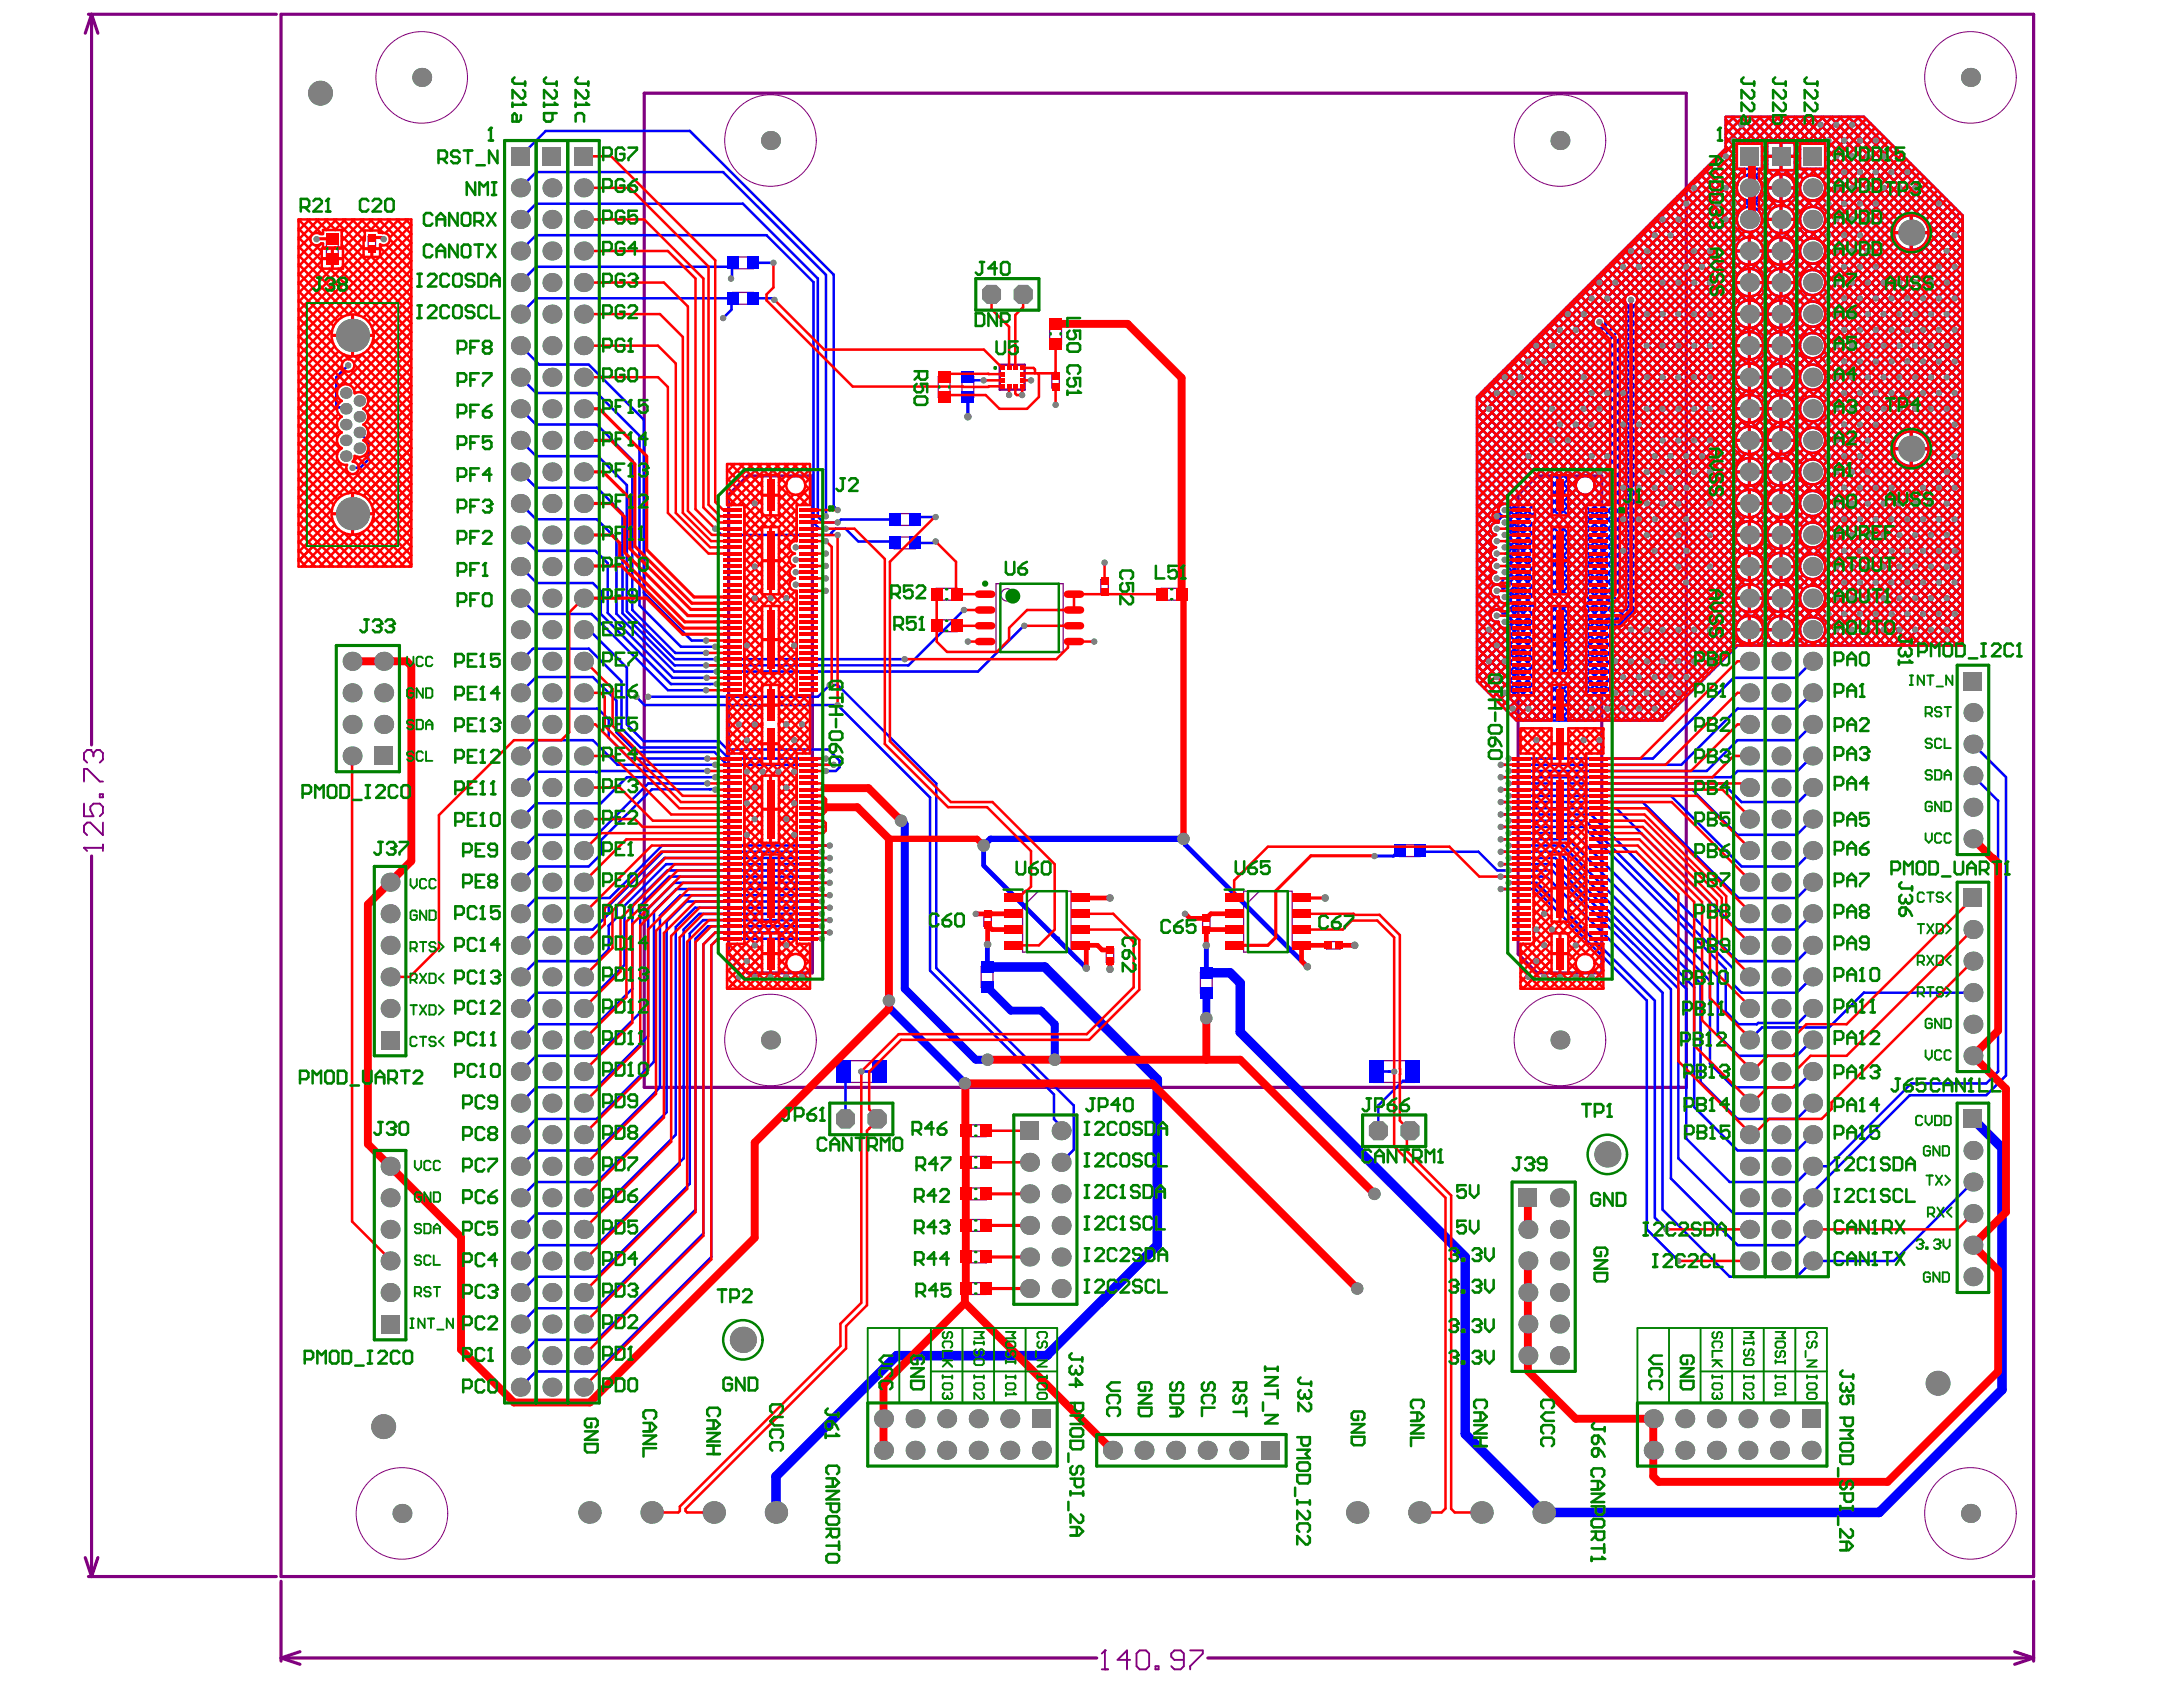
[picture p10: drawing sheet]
<svg xmlns="http://www.w3.org/2000/svg" width="279mm" height="216mm" viewBox="0 0 279 216" stroke-linecap="round" stroke-linejoin="round" font-family="sans-serif">
<g fill="none" stroke="#800080" stroke-width=".4">
<path d="M11.3 1.8h24.1M11.7 1.8l.8 2.5M11.7 1.8l-.8 2.5M11.7 1.8v93.5M36 1.8h224.3v200h-224.3zM82.4 11.9h133.4v127.3h-133.4zM93.3 63.3l2.4-2.4h8.3v63.6h-8.3l-2.4-2.4zM194.3 63.3l2.4-2.4h8.3v63.6h-8.3l-2.4-2.4zM11.7 109.5v92.3M10.9 199.3l.8 2.5M12.5 199.3l-.8 2.5M11.3 201.8h24.1"/>
<path d="M36 212.2l2.4 .8M36 212.2h104.4M36 202.4v10.2M38.4 211.4l-2.4 .8M154.6 212.2h105.7M257.9 211.4l2.4 .8M260.3 202.4v10.2M260.3 212.2l-2.4 .8"/>
</g>
<g fill="none" stroke="#800080" stroke-width=".16">
<path d="M41.8 30.5h1.5v2.7h-1.5zM47.1 30.2h1v1.8h-1zM93.7 32.9h2.7v1.5h-2.7zM93.7 37.4h2.7v1.5h-2.7zM120.1 48.2h1.5v2.7h-1.5zM123.1 48.2h1.5v2.7h-1.5zM134.4 41.4h1.5v2.7h-1.5zM134.6 47.9h1v1.8h-1zM114.4 65.7h2.7v1.5h-2.7zM114.4 68.7h2.7v1.5h-2.7zM119.8 75.3h2.7v1.5h-2.7zM119.8 79.3h2.7v1.5h-2.7z"/>
<path d="M127.5 74.7h8.6v8.7h-8.6zM140.9 74.2h.9v1.7h-.9zM148.6 75.3h2.7v1.5h-2.7zM125.9 116.8h1v1.7h-1zM130.9 114.1h6.2v7.7h-6.2zM132.9 114.1l-2 2M153.9 117.4h1v1.7h-1zM159.2 114.1h6.2v7.7h-6.2zM161.2 114.1l-2 2M179.1 108.1h2.7v1.5h-2.7zM107.6 135.7h5.3v2.8h-5.3zM125.6 123.7h1.5v2.7h-1.5z"/>
<path d="M141.6 121.4h.9v1.8h-.9zM153.6 124.4h1.5v2.7h-1.5zM169.8 120.5h1.7v1h-1.7zM175.8 135.7h5.3v2.8h-5.3zM123.5 144h2.7v1.5h-2.7zM123.5 148h2.7v1.5h-2.7zM123.5 152h2.7v1.5h-2.7zM123.5 156.1h2.7v1.5h-2.7zM123.5 164.2h2.7v1.5h-2.7zM123.5 160.1h2.7v1.5h-2.7z"/>
<circle cx="244.6" cy="29.8" r="2.52"/>
<circle cx="244.6" cy="57.4" r="2.52"/>
<circle cx="128.9" cy="76.1" r=".8"/>
<circle cx="205.7" cy="147.7" r="2.52"/>
<circle cx="95.1" cy="171.5" r="2.52"/>
</g>
<path d="M128 46.7h3.1v3.2h-3.1z" fill="none" stroke="#800080" stroke-width=".32"/>
<g fill="none" stroke="#800080" stroke-width=".24">
<path d="M11.6 96h.1M11.6 96h-.4l-.4 .4v.8l.4 .4M11.6 96l.4 .4M12 96.4l.4-.4h.4l.4 .4v.8l-.4 .4M12 96.4v.4M10.8 108.5h.1M10.8 102.8v1.7h1.2l-.4-.8v-.5l.4-.4h.8l.4 .4v.9l-.4 .4M10.8 108.5h2.4M10.8 108.5l.4 .4M10.8 100v-1.6h.4l1.6 1.6h.4M12.8 101.6h.4v.4h-.4zM13.2 105.3v1.6l-1.6-1.6h-.4l-.4 .4v.8l.4 .4"/>
<path d="M13.2 108.1v.8M141 213.6h.8M141.4 211.2h.1M141.4 211.2v2.4M141.4 211.2l-.4 .4M144.7 212.4h-1.7l1.2-1.2v2.4M145.9 211.2h.8l.4 .4v1.6l-.4 .4h-.8l-.4-.4v-1.6zM147.9 213.2h.4v.4h-.4zM151.5 212.4h-1.2l-.4-.4v-.4l.4-.4h.8l.4 .4v1.6l-.4 .4h-.8l-.4-.4M152.3 211.2h1.6v.4l-1.6 1.6v.4"/>
</g>
<g fill="none" stroke="#800080" stroke-width=".13">
<circle cx="54" cy="9.9" r="5.9"/>
<circle cx="98.6" cy="18" r="5.9"/>
<circle cx="199.7" cy="18" r="5.9"/>
<circle cx="252.2" cy="9.9" r="5.9"/>
<circle cx="98.6" cy="133.1" r="5.9"/>
<circle cx="199.7" cy="133.1" r="5.9"/>
<circle cx="51.4" cy="193.7" r="5.9"/>
<circle cx="252.2" cy="193.7" r="5.9"/>
</g>
<path d="M113.8 128.9l9.7 9.8M126.3 126.3h.1M126.6 126.5l2.8 2.8h3.8M154.4 127.2v3.1" fill="none" stroke="#00f" stroke-width="1"/>
<path d="M125.9 108.2v2.6l13.1 13.1M151.7 107.5v.6l15.6 15.6M126.4 120.9l-.1 2.8M154.4 121v3.5" fill="none" stroke="#00f" stroke-width=".61"/>
<path d="M133.7 123.7l14.4 14.4v21.3l-14.1 14.1h-19.2l-15.5 15.5v4.6M154.4 124.5h3M158.7 125.8v6.3l28.8 28.8v22.6" fill="none" stroke="#00f" stroke-width="1.2"/>
<path d="M123.9 48.3l.4 .4h1.6M108.2 67.7l1.6 1.6h5M114.5 66.5h-6.9l-.4 .4h-1.8M117.7 66.1l2.1 .1M119.8 69.3h-.2l-.2 .2h-2.7M123.4 78.1l-7.1 7.1h-25.9M86.4 84.4h29.4M106.2 87.7h1l12.6 12.6v23.6l17.6 17.6v5.6l-1.6 1.7M107.2 90.2l11.8 11.9v22.1l15.9 15.9v3.1l.9 .9v.6M131.1 80.1l-5.9 5.8h-33.5" fill="none" stroke="#00f" stroke-width=".32"/>
<path d="M123.9 50.8v2.5" fill="none" stroke="#00f" stroke-width=".4"/>
<circle cx="135.3" cy="120.1" r=".3" fill="#00f"/>
<path d="M126.3 123.7h7.4M252.5 143.2l3.7 3.7v30.9" fill="none" stroke="#00f" stroke-width="1.2"/>
<g fill="none" stroke="#00f" stroke-width=".32">
<path d="M220.4 19.4l1.9 1.9M220.9 15h17.7l12.6 12.6v55h-28.8l-9.6 9.6h-18.7l-5.1-5v-36.4l31.9-31.8zM220.9 16.4l1.9 2M220.9 17.6l1.4 1.4M220.9 18.7l1.4 1.4M220.9 15.3l3.1 3.1M221.7 15l3.4 3.4M222 15l-1.1 1M222.3 18.4h3.2v3.2h-3.2zM222.3 19.2l-33.3 33.2M222.8 15l3.4 3.3M223.1 15l-2.2 2.2"/>
<path d="M224 15l3.2 3.2M224.2 15l-3.3 3.3M225.1 15l3.3 3.2M225.4 15l-36.4 36.3M225.5 19.9l.7 .7M225.5 18.8l.7 .6M226.2 18.2h3.5v3.6h-3.5zM226.2 18.7l-.7 .7M226.2 19.9l-.7 .6M226.2 15l4.2 4.1M226.5 15l-3.4 3.4M227.4 15l3.4 3.4"/>
<path d="M227.7 15l-3.5 3.4M228.5 15l3.5 3.4M228.8 15l-3.4 3.4M229.7 15l3.4 3.4M229.7 19.6l.7 .6M230 15l-3.3 3.2M230.4 18.4h3.2v3.2h-3.2zM230.4 19.1l-.7 .7M230.8 15l12.8 12.8M231.1 15l-3.3 3.2M232 15l12.6 12.5M232.2 15l-3.2 3.2"/>
<path d="M233.1 15l18.1 18M233.4 15l-3.7 3.6M233.6 18.9l9.4 9.4M234.2 15l17 16.9M234.5 15l-3.4 3.4M235.4 15l15.8 15.7M235.7 15l-3.5 3.4M236.5 15l14.7 14.6M236.8 15l-3.4 3.4M237.7 15l13.5 13.5M238 15l-4.4 4.3M238.8 15.2l-5.2 5.3"/>
<path d="M239.4 15.8l-5.8 5.8M240 16.4l-6.7 6.7M240.5 16.9l-6.9 7M241.1 17.5l-8.9 9M241.7 18.1l-8.7 8.7M242.3 18.7l-8.8 8.7M242.8 19.2l-9.2 9.3M243.4 19.8l-10.8 10.8M199.9 40l23 23M200.4 39.4l22.1 22.1M201 38.9l21.2 21.1M201.6 38.3l2.4 2.5"/>
<path d="M202.1 37.7l2.8 2.7M202.7 37.1l19.4 19.4M203.3 36.6l19 19M203.9 36l18.9 18.9M204.4 35.4l19.2 19.2M205 34.9l3.1 3M205.6 34.3l3.3 3.3M206.1 33.7l17.1 17M206.7 33.1l15.5 15.5M207.3 32.6l15 15M207.9 32l14.9 14.9M208 38l-2.7 2.7"/>
<path d="M208.2 39l-19.2 19.1M208.4 31.4l15.2 15.1M209 30.9l13.1 13.1M209.2 39l13 13M209.5 38.2l13 13M209.6 30.3l12.9 12.9M210.1 29.7l13 13M210.7 29.1l11.5 11.5M211.3 28.6l11 10.9M211.9 28l10.8 10.9M212.4 27.4l11.1 11.1M213 26.9l9.1 9.1"/>
<path d="M213.6 26.3l8.8 8.8M214.2 25.7l8.8 8.9M214.7 25.1l7.5 7.5M215.3 24.6l6.9 6.9M215.9 24l6.8 6.8M216.4 23.4l7 7M217 22.9l5.3 5.2M217.6 22.3l4.9 4.9M218.2 21.7l4.9 5M218.7 21.1l4 4M219.3 20.6l3 3M219.9 20l2.9 2.9"/>
<path d="M222.1 31.9l-33.1 33.1M222.2 36.5l-28.8 28.7M222.2 39.9l-28.8 28.8M222.3 21.5l-33.3 33.2M222.3 20.3l-33.3 33.3M222.3 32.9l-33.3 33.2M222.3 28.3l-33.3 33.3M222.3 23.7l-13.9 14M222.5 24.7l-13.2 13.1M222.5 37.3l-29.2 29.2M222.6 21.6l.9 .9M222.7 29.1l-33.7 33.6"/>
<path d="M222.8 25.2l1.3 1.3M222.8 33.5l-33.8 33.8M223 25.4l-34 33.9M223.1 37.8l-30 30M223.3 21.6l-18.8 18.9M223.3 29.6l-34.3 34.2M223.4 33.8l.6 .6M223.6 33.9l-30.7 30.6M223.8 21.6l2.4 2.4M223.8 25.7l-34.8 34.7M224.1 37.9l.7 .8M224.1 37.9l-.5 .5"/>
<path d="M224.3 25.6l2 1.9M224.4 21.6l-.8 .9M224.4 29.6l-.7 .8M224.5 33.8l1.8 1.8M224.8 29.5l1.7 1.7M224.9 21.6l1.5 1.5M224.9 37.6l1.6 1.6M225.1 25.2l1.6 1.6M225.2 33.3l1.5 1.6M225.3 28.9l1.7 1.7M225.4 39.3l.8 .7M225.5 37l1.6 1.6"/>
<path d="M225.5 24.5l1.9 1.9M225.5 31.4l.7 .6M225.5 27.9l.8 .8M225.5 21.1l.7 .6M225.6 32.6l1.9 1.9M225.7 36.1l.5 .6M226.2 21l-1.6 1.6M226.2 27.9l-.8 .7M226.2 32.4l-2 2M226.2 35.9l-.5 .5M226.2 24.4l-2.1 2.1M226.2 21.8l.8 .7"/>
<path d="M226.3 36.9l-1.7 1.7M226.3 28.9l-1.6 1.6-.8-.8M226.5 33.2l-1.5 1.6M226.6 21.8l-1.4 1.3M226.6 25.2l-1.7 1.6M226.6 22.9l-1.1 1.1M226.8 37.5l-1.5 1.6M226.9 29.5l-1.6 1.5M227.2 33.7l-1.7 1.7M227.2 25.7l-1.8 1.8M227.3 29.7l.6 .6M227.4 21.8l.4 .5"/>
<path d="M227.5 37.9l.5 .5M227.6 37.9l-2 1.9M227.6 29.8l-1.9 2M227.7 21.8l-.9 .9M228 25.8l.6 .6M228.1 33.9l.6 .7M228.2 33.9l-.6 .5M228.3 25.8l-.6 .5M228.5 29.8l1.9 1.9M228.5 21.8l1.9 1.9M228.6 37.8l1.8 1.9M228.8 21.8l-.5 .5"/>
<path d="M228.9 25.6l1.7 1.7M228.9 33.6l1.7 1.7M229.2 37.5l-1 .9M229.2 29.3l1.6 1.7M229.2 37.4l1.7 1.6M229.4 25l1.7 1.7M229.5 33l1.7 1.8M229.6 35.4l.8 .8M229.6 27.5l.8 .7M229.6 28.6l2 2M229.6 21.8l1.2 1.1M229.7 36.6l1.9 2"/>
<path d="M229.7 24.1l2.4 2.4M229.7 20.7l.7 .7M229.7 32.1l1.1 1.1M230.4 21.4l-1.3 1.3M230.4 20.3l-.7 .6M230.4 36.2l-1.2 1.2M230.4 28.2l-2.1 2.2M230.4 23.6l-.7 .8M230.5 31.6l-.8 .7M230.5 32.7l-1.8 1.8M230.5 24.7l-1.8 1.8M230.5 39.5l-.8 .8"/>
<path d="M230.6 21.6l.9 .9M230.7 37.1l-1.7 1.7M230.7 29.1l-1.7 1.6M230.9 33.3l1.2 1.3M231 33.4l-1.7 1.6M231 25.3l-1.6 1.7M231.3 37.6l-1.8 1.8M231.3 21.6l-1.7 1.7M231.3 29.6l-1.7 1.8M231.8 33.7l-2.1 2.1M231.8 21.6l1 1M231.8 25.7l-2.1 2.1"/>
<path d="M231.8 29.7l19.4 19.3M231.9 37.8l19.3 19.2M232.3 37.7l-1 1M232.3 25.6l18.9 18.9M232.4 33.7l18.8 18.7M232.4 29.6l-.9 1M232.4 21.6l-.8 .9M232.8 29.5l18.4 18.4M232.8 37.5l18.4 18.4M232.9 21.6l18.3 18.3M233.1 25.2l18.1 18.1M233.1 33.3l18.1 18"/>
<path d="M233.4 28.9l17.8 17.8M233.4 23.2l17.8 17.8M233.4 37l17.8 17.7M233.5 24.5l17.7 17.7M233.6 32.5l17.6 17.7M233.6 21.6l-1 1M233.6 36l17.6 17.6M233.6 28l17.6 17.6M233.6 20l8.9 9M233.6 21.2l8.8 8.7-9.2 9.2M242.7 30.8l-9.1 9.1M243.2 31.5l-11.2 11.1"/>
<path d="M243.9 31.9l-11 11M244 20.4l-10.8 10.7M244.4 32l6.8 6.7M244.5 20.9l-10.9 11M244.9 32l-11.5 11.5M245.1 21.5l-13 13M245.4 31.9l5.8 5.7M245.7 22.1l-12.8 12.7M246.1 31.4l5.1 5.1M246.3 22.7l-12.9 12.8M246.6 30.8l4.6 4.5M246.8 23.2l-13.2 13.3"/>
<path d="M246.9 29.8l4.3 4.4M247.4 23.8l-14.9 14.9M248 24.4l-3.2 3.1M248.5 24.9l-2.8 2.9M249.1 25.5l-2.8 2.8M249.7 26.1l-3 2.9M250.3 26.7l-3.5 3.4M250.8 27.2l-17.2 17.3M251.2 30.3l-17.6 17.6M251.2 28l-18.7 18.7M251.2 29.2l-18 18M251.2 33.7l-17.8 17.8"/>
<path d="M251.2 34.9l-17.6 17.5M251.2 32.6l-18.4 18.3M251.2 31.4l-19.3 19.3M251.2 38.3l-17.7 17.6M251.2 37.2l-18.1 18M251.2 36l-18.8 18.8M251.2 39.4l-17.9 18M44.6 46.8l-1.6 1.5v3.5l.4 .3h.7l.2 .2M46 55.3l1.1 1.1v2.4l-1 1.1h-1M189 53.2l31.4 31.4M189 50.9l32.6 32.5M189 52l32 32"/>
<path d="M189 55.5l30.3 30.2M189 56.6l29.7 29.7M189 54.3l30.9 30.8M189 58.9l28.6 28.5M189 57.8l29.2 29M189.6 50.3l12.1 12.1M190.1 49.7l11.8 11.7M190.7 49.1l11.8 11.8M191.3 48.6l31.1 31.1M191.9 48l31.1 31.1M192.4 47.4l29.9 29.8M193 46.9l29.2 29.1"/>
<path d="M193.6 46.3l29 29M194.1 45.7l29.2 29.2M194.7 45.1l27.4 27.4M195.3 44.6l27.1 27M195.9 44l27 27M196.4 43.4l25.9 25.9M197 42.9l25.2 25.1M197.6 42.3l25 25M198.1 41.7l25.2 25.1M198.7 41.1l23.4 23.4M199.3 40.6l23 23M204 40.9l-15 14.9"/>
<path d="M204.2 41.8l-15.2 15.2M205.2 41.9l17.4 17.3M205.5 41.1l17.7 17.7M222.1 52.5l-33.1 33M222.1 44.5l-18.1 18.1M222.2 47.9l-28.9 28.8M222.2 55.8l-32.2 32.3M222.2 57l-31.7 31.6M222.3 48.9l-29.9 29.9M222.3 40.9l-28.9 28.9M222.4 53.3l-33.4 33.4M222.5 45.3l-30.2 30.1"/>
<path d="M222.7 57.6l-31.6 31.6M222.7 49.6l-29.5 29.5M222.8 41.6l-19.5 19.4M223 53.9l-33.6 33.6M223.1 45.8l-30 30M223.4 58.1l-31.7 31.7M223.5 50l-34.5 34.4M223.6 50l.5 .6M223.7 58.1l.5 .5M224 54.1l-.6 .6M224 46l-.5 .5M224.1 42.5l-.6-.6-19.6 19.6"/>
<path d="M224.2 46l2 2M224.2 54.1l2 1.9M224.6 41.8l1.7 1.8M224.6 49.9l1.7 1.7M224.6 58l-.6 .6M224.7 58l1.7 1.6M224.8 49.8l-.7 .7M225 45.7l1.5 1.5M225 53.7l1.6 1.6M225.1 41.5l-1 1M225.2 41.4l1.6 1.5M225.3 49.4l1.5 1.5"/>
<path d="M225.3 57.4l1.6 1.6M225.5 45l1.6 1.7M225.5 53.1l1.7 1.6M225.6 40.6l1.9 1.9 .6-.5M225.7 48.6l1.9 2M225.7 56.6l2 2M225.7 52.1l.5 .5M225.7 44.1l.5 .5M226.2 56.4l-.7 .7M226.2 48.4l-.8 .8M226.2 40.4l-1 1M226.2 43.8l-.5 .6"/>
<path d="M226.2 51.8l-.5 .6M226.3 52.9l-1.8 1.8M226.3 59.8l-.6 .6M226.3 44.9l-1.7 1.7M226.4 57.3l-1.5 1.6M226.5 49.3l-1.6 1.5M226.5 41.2l-1.5 1.6M226.7 53.6l-1.5 1.5M226.8 45.6l-1.6 1.5M227 57.9l-1.6 1.6M227.1 49.8l-1.6 1.6M227.1 41.8l-1.6 1.6"/>
<path d="M227.5 54l-1.9 1.9M227.5 46l-1.9 1.8M227.6 46l.5 .5M227.7 54.1l.5 .5M227.9 58.1l-.6 .6M228 50.1l-.6 .5M228 54.6l.7-.7 1.8 1.9M228.1 42l.8 .7M228.2 50l2.2 2.2M228.3 58.1l2.1 2.1-.8 .8M228.6 45.9l1.9 1.8M228.8 45.8l-.7 .7"/>
<path d="M229 41.7l1.6 1.6M229 49.7l1.7 1.7M229.1 57.7l1.6 1.7M229.3 45.4l1.6 1.7M229.3 53.4l1.7 1.7M229.5 43.3l.9 .9M229.5 41.1l1.7 1.7M229.5 49.1l1.8 1.8M229.6 57.1l1.8 1.8M229.7 44.7l2 2M229.7 52.7l2.1 2.1M229.7 56.1l.8 .8"/>
<path d="M229.7 48.1l.8 .8M229.7 40.1l.9 .9M229.7 56.3l2.4-2.4 19.1 19.1M230.4 44.2l-.9 .9M230.4 52.2l-.8 .8M230.4 56.8l-1.9 1.9M230.4 48.7l-1.9 1.9M230.5 40.7l-1.9 1.9M230.6 53.2l-1.7 1.7M230.6 47.4l-.9 .9M230.6 45.1l-1.6 1.7M230.8 57.5l-1.6 1.6"/>
<path d="M230.9 49.5l-1.7 1.6M230.9 41.4l-1.6 1.7M231.2 53.7l-1.7 1.7M231.2 41.6l1 1M231.2 45.7l-1.7 1.7M231.4 49.8l.9 .9M231.5 57.9l.9 .9M231.6 57.9l-2 1.9M231.6 49.9l-1.9 1.9M231.7 41.8l-2 2M232 45.9l10.6 10.5M232.2 45.8l-1 1.1"/>
<path d="M232.5 41.7l18.7 18.7M232.5 49.8l18.7 18.6M232.6 57.9l18.6 18.5M232.9 45.6l10.2 10.2M232.9 53.6l18.3 18.3M233 57.6l-1.2 1.2M233.2 41.3l18 18M233.2 49.3l18 18M233.3 57.4l17.9 17.9M233.4 45l10.4 10.3M233.5 53l17.7 17.7M233.5 59.9l17.7 17.7"/>
<path d="M233.6 40.6l17.6 17.6M233.6 52l17.6 17.6M233.6 48.6l8.8 8.8-9.7 9.6M233.6 44l11.2 11.2M233.6 56.6l17.6 17.6M242.6 58.3l-9.3 9.3M243 59l-9.4 9.4M243.7 59.5l-11.4 11.4M245.6 59.4l5.6 5.6M246.3 58.9l4.9 5M246.7 58.2l4.5 4.5M246.9 57.3l4.3 4.3"/>
<path d="M251.2 48.6l-6.6 6.6M251.2 52l-4.5 4.5M251.2 53.1l-4.3 4.4M251.2 49.7l-5.7 5.7M251.2 50.9l-5 4.9M251.2 42.9l-17.6 17.5M251.2 46.3l-17.7 17.6M251.2 47.4l-17.8 17.8M251.2 54.3l-17.7 17.7M251.2 55.4l-17.7 17.7M251.2 58.9l-17.6 17.5M251.2 41.7l-17.8 17.8"/>
<path d="M251.2 40.6l-18.4 18.4M251.2 45.2l-18.1 18M251.2 44l-18.9 18.9M251.2 57.7l-17.9 17.9M251.2 56.6l-18.5 18.5M189 64.6l2.3 2.3M189 63.5l3 2.9M189 62.3l2.8 2.8M189 61.2l3.4 3.3M189 66.9l1.9 1.9M189 65.7l1.8 1.8M189 69.2l1.8 1.7"/>
<path d="M189 68l2.2 2.2M189 60l28 28M189 70.3l1.8 1.8M189 72.6l1.9 1.8M189 77.2l1.8 1.7M189 74.9l17.4 17.3 15.7-15.7M189 71.5l2 1.9M189 76l2.1 2.1M189 73.7l1.8 1.8M190.8 72.4l-1.8 1.7M190.8 67.8l-1.8 1.8M190.8 75.8l-1.8 1.7"/>
<path d="M190.8 71.2l-1.8 1.8M190.9 79.2l-1.9 1.8M190.9 68.9l-1.9 1.8M190.9 74.5l-1.9 1.9M191 69.8l-2 2M191.2 74.7l.1 .2M191.2 73.1l-2.2 2.2M191.3 68.4l-.1 .1M191.4 76.4l-2.4 2.3M191.5 79.6l.4 .5M191.6 79.6l-2.6 2.5M191.9 65.6l-2.9 2.8"/>
<path d="M192 76.9l-3 2.9M192.2 74.6l17.6 17.6M192.5 77.2l15 15 14.8-14.8M192.6 74l-.3 .3M192.7 74l18.3 18.2 11.2-11.2M192.9 77.2l-1 .9M192.9 70.8l20.7 20.6M193.1 67.5l22.2 22.2M193.2 72.2l19.8 19.8M193.3 76.8l15.4 15.4M193.3 68.8l21.4 21.5M193.3 66.6l22.6 22.5"/>
<path d="M193.3 73.5l18.8 18.7M193.4 65.5l23 23.1M193.4 70.1l20.8 20.7M201.8 62.6l-8.6 8.5M202.3 63.2l-9.4 9.3M202.6 63.3l19.6 19.5M203.4 63.2l-10 10M203.6 63.1l19.5 19.5M204.1 62.5l18 18M222.1 68.5l-23.7 23.7-9.4-9.3M222.1 60.5l-29.9 29.8M222.2 73l-19.2 19.2-14-13.9"/>
<path d="M222.2 65l-27.2 27.2-6-5.9M222.3 63.8l-28.3 28.3M222.3 71.7l-20.5 20.5-12.8-12.7M222.4 69.4l-22.9 22.8M222.4 61.3l-29.6 29.6M222.4 79.6l-12.6 12.6M222.6 73.7l-18.5 18.5M222.6 65.7l-26.5 26.5M222.8 61.8l.9 .9M222.9 78l-14.2 14.2M222.9 70l-22.2 22.2M223 61.9l-29.6 29.6"/>
<path d="M223.1 70l.7 .7M223.2 78.2l.6 .6M223.3 74.2l-18 18M223.3 66.1l-26.1 26.1M223.7 78.3l-.8 .8M223.8 70.2l-.7 .7M223.8 66.2l.5 .6M223.9 62.2l-.6 .6M223.9 74.3l.6 .6M224.3 62.1l1.9 1.9M224.4 70.2l1.8 1.9M224.4 74.2l-.6 .6"/>
<path d="M224.4 78.3l1.8 1.8M224.5 66.1l-.6 .6M224.7 66l1.7 1.6M224.8 74.1l1.6 1.6M225.1 61.7l1.5 1.6M225.1 69.8l1.5 1.5M225.1 77.8l1.6 1.6M225.4 65.5l1.5 1.5M225.4 73.5l1.6 1.6 .8-.8M225.5 61.1l1.8 1.7M225.6 69.1l1.7 1.8M225.6 77.1l1.8 1.8"/>
<path d="M225.6 76l.6 .6M225.6 68l.6 .6M225.7 60.1l.5 .5M225.7 64.6l.8 .9M225.7 72.7l.7 .7-1.6 1.6M226.2 64.4l-.6 .6M226.2 72.4l-.6 .6M226.2 77l-1.9 1.9M226.2 68.9l-1.8 1.9M226.3 60.9l-1.9 1.8M226.4 67.7l-.7 .7M226.4 65.3l-1.6 1.6"/>
<path d="M226.5 75.6l-.8 .8M226.6 77.7l-1.5 1.5M226.6 69.7l-1.5 1.5M226.7 61.6l-1.5 1.6M226.9 65.9l.8 .8M226.9 74l-1.5 1.5M227 65.9l-1.6 1.6M227.1 74.1l.7 .7M227.3 78.2l-1.7 1.7M227.3 70.1l-1.7 1.8M227.4 62.1l-1.8 1.8M227.8 62.2l.5 .5"/>
<path d="M227.8 66.2l-.6 .7M227.8 70.2l.6 .6M227.9 78.3l.6 .6M228.3 78.3l-.5 .5M228.3 66.2l2.1 2-.7 .7M228.4 74.2l2 2M228.4 70.2l-.5 .5M228.5 62.1l-.5 .6M228.7 62l1.8 1.8M228.8 70l1.7 1.8M228.8 78.1l1.8 1.7M229.1 65.8l1.6 1.6"/>
<path d="M229.1 73.8l1.7 1.7M229.4 61.5l1.6 1.6M229.4 69.5l1.7 1.7M229.4 77.5l1.7 1.7M229.6 65.1l1.8 1.9M229.6 73.2l1.9 1.8M229.7 72.1l.7 .7-2 2M229.7 64.1l.7 .7M229.7 60.7l2.1 2.1M229.7 68.7l2.2 2.2M229.7 76.7l2.3 2.3M230.4 64.8l-2 2"/>
<path d="M230.4 76.2l-.7 .7M230.5 77.2l-1.8 1.8M230.5 69.2l-1.7 1.8M230.6 61.2l-1.7 1.7M230.8 73.6l-1.7 1.6M230.8 65.5l-1.6 1.7M231 77.9l-1.6 1.6M231.1 69.8l-1.7 1.7M231.1 61.8l-1.7 1.7M231.4 74l-1.8 1.9M231.5 66l-1.9 1.9M231.6 66l1 1"/>
<path d="M231.7 74.1l1 1M231.9 78.2l-2.2 2.1M232 70.1l-2.3 2.2M232 62l-2.3 2.3M232.2 62l19 19M232.2 70.1l12.6 12.5M232.3 78.1l4.5 4.5M232.6 74l-1 1M232.7 65.9l16.7 16.7M232.7 74l8.7 8.6M232.8 65.9l-1.1 1M233 61.7l18.2 18.2"/>
<path d="M233 69.7l12.9 12.9M233.1 77.8l4.8 4.8M233.3 65.4l17.2 17.2M233.3 73.4l9.2 9.2M233.4 75.8l6.8 6.8M233.5 61l17.7 17.7M233.5 69l13.6 13.6M233.5 67.9l14.7 14.7M233.5 77.1l5.6 5.5M233.6 64.6l17.6 17.6M233.6 72.6l10 10M251.2 66.2l-6.5-6.5-11.7 11.6"/>
<path d="M251.2 62.3l-17.7 17.7M251.2 63.4l-17.7 17.7M251.2 66.9l-15.8 15.7M251.2 68l-14.6 14.6M251.2 65.7l-16.9 16.9M251.2 76l-6.6 6.6M251.2 71.4l-11.2 11.2M251.2 72.6l-10.1 10M251.2 69.1l-13.5 13.5M251.2 70.3l-12.3 12.3M251.2 77.1l-5.5 5.5M251.2 79.4l-3.2 3.2"/>
<path d="M251.2 74.9l-7.8 7.7M251.2 73.7l-8.9 8.9M251.2 78.3l-4.3 4.3M251.2 61.1l-18.2 18.2M251.2 60l-19 19M251.2 64.6l-18.1 18M189 80.6l11.7 11.6M189 84l8.2 8.2M189 81.7l10.5 10.5M189 85.2l7.1 7M192.1 80.2l-3.1 3.1M192.1 80.2l12 12"/>
<path d="M193.2 80.1l12 12.1M222.6 81.8l-10.5 10.4M223.2 82.2l-.3 .4M224 82.4l.2 .2M224.3 82.3l-.3 .3M224.8 82.1l.6 .5M225.4 81.5l1.1 1.1M225.7 80.7l.6 .6M226.2 80.4l-.6 .6M226.4 81.4l-1.3 1.2M226.9 82l-.6 .6M227.3 82.2l.3 .4"/>
<path d="M227.7 82.3l-.3 .3M228.5 82.3l.3 .3M229.2 81.9l.7 .7M229.6 81.2l1.5 1.4M229.6 80l.8 .8-1.8 1.8M230.7 81.6l-1 1M231.4 82.1l-.5 .5M231.8 82.2l.4 .4M232.5 82.1l-.5 .5M232.8 82l.6 .6M233.4 81.5l1.1 1.1M233.6 80.6l2 2"/>
<path d="M251.2 80.6l-2.1 2M251.2 81.7l-.9 .9M182.3 109h6.9l2.4 2.4h1.5M192.1 112.2h5.8l14.9 14.8M255.7 137.1l-1.5 1.6h-9.6l-10.6 10.6M232 153.1l-.1 .1M252.5 151.3l-10.1 10.1h-10.4M221.4 163.4h8.6"/>
</g>
<g fill="none" stroke="#00f" stroke-width=".4">
<path d="M227.9 18.4v3.2M222.3 32.1h3.2M222.3 36.2h3.2M223.9 30.5v3.2M223.9 34.5v3.3M223.9 38.6v3.2M226.3 20h3.3M226.3 24h3.3M226.3 28.1h3.3M226.3 32.1h3.3M226.3 36.2h3.3M227.9 22.4v3.3"/>
<path d="M227.9 26.5v3.2M227.9 30.5v3.2M227.9 34.5v3.3M227.9 38.6v3.2M242.5 29.8h4.2M244.6 27.7v4.1M222.3 40.2h3.2M222.3 44.2h3.2M222.3 48.3h3.2M222.3 52.3h3.2M222.3 56.4h3.2M223.9 42.6v3.3"/>
<path d="M223.9 46.7v3.2M223.9 50.7v3.2M223.9 54.7v3.3M223.9 58.8v3.2M226.3 40.2h3.3M226.3 44.2h3.3M226.3 48.3h3.3M226.3 52.3h3.3M226.3 56.4h3.3M227.9 42.6v3.3M227.9 46.7v3.2M227.9 50.7v3.2"/>
<path d="M227.9 54.7v3.3M227.9 58.8v3.2M242.5 57.4h4.2M244.6 55.4v4.1M222.3 60.4h3.2M222.3 64.4h3.2M222.3 68.5h3.2M222.3 72.5h3.2M222.3 76.6h3.2M223.9 62.8v3.2M223.9 66.9v3.2M223.9 70.9v3.2"/>
<path d="M223.9 74.9v3.3M223.9 79v3.2M226.3 60.4h3.3M226.3 64.4h3.3M226.3 68.5h3.3M226.3 72.5h3.3M226.3 76.6h3.3M227.9 62.8v3.2M227.9 66.9v3.2M227.9 70.9v3.2M227.9 74.9v3.3M227.9 79v3.2"/>
<path d="M222.3 80.6h3.2M226.3 80.6h3.3M178.6 108.9v.4l-.2 .3h-2.5"/>
</g>
<circle cx="232" cy="161.4" r=".16" fill="#00f"/>
<path d="M176.1 137.1h2.3M212.8 127v27.8l8.6 8.6M232 161.4l-2 2" fill="none" stroke="#00f" stroke-width=".32"/>
<circle cx="177.7" cy="137.1" r=".16" fill="#00f"/>
<g fill="none" stroke="#00f" stroke-width=".32">
<path d="M88.3 16.8h-18.5l-3.2 3.2M92.6 22h-24l-2 2M93.2 34.1h-24.6l-2 2.1M93.7 38.2h-25.1l-2 2M95.1 26.1h-26.5l-2 2M98.1 30.1h-29.5l-2 2M66.6 56.4l2 2h7.9M66.6 52.3l2 2h7.8M66.6 48.3l2 2h7.8M66.6 44.2l2.4 2.5M66.6 76.6l2 2h7.1M66.6 72.5l2.1 2.1h7.2"/>
<path d="M66.6 68.5l2 2h7.6M66.6 64.4l2 2.1h7.8M66.6 60.4l2 2h7.8M68.6 98.8l-2 2M75.4 83h-7.2l-1.6 1.6M75.9 94.7h-7.3l-2 2M75.9 86.6h-7.3l-2 2.1M76.5 90.7h-7.9l-2 2M232 92.7l-2 2h-7.6M232 88.7l-2 2h-7.6M232 84.6l-2.1 2.1h-8M232 96.7l-1.9 2h-7.7"/>
<path d="M75.4 110.9h-6.8l-2 2M75.9 119h-7.3l-2 2M76.4 106.8h-7.8l-2 2.1M76.9 102.8h-8.3l-2 2M78 114.9h-9.4l-2 2M202.7 105.8l18.2 18.2v5.4l1.6 1.7h2.4l.1-.2h5.1l1.9-1.8M232 116.9l-2 2.1h-7.6M232 112.9l-2 2h-7.5M232 108.9l-2 2h-7.1M232 104.8l-2 2h-7.6M232 100.8l-1.9 1.8h-7.2M76.4 127h-7.8l-2 2.1"/>
<path d="M76.4 139.2h-7.8l-2 2M76.4 135.1h-7.8l-2 2M76.4 131.1h-7.8l-2 2M76.4 123h-7.8l-2 2M232 125l-2 2h-7.1M232 137.1l-2 2.1h-8.1M232 133.1l-2 2h-7.5M232 121l-2 2h-7.6M234.1 131.5h-8.6l-1.3 1.3v.3M238.6 127h13.9M76.4 159.4h-7.8l-2 2M76.4 155.3h-7.8l-2 2"/>
<path d="M76.4 151.3h-7.8l-2 2M76.4 147.2h-7.8l-2 2.1M76.4 143.2h-7.8l-2 2M232 157.3l-2 2.1h-7.6M232 153.3h-.2l-2 2h-7.9M232 145.2l-2 2h-7.6M232 141.2l-2 2h-7.6M232 149.3h2M254.2 140.2h-9.8l-12.4 12.4M68.6 171.5l-2 2M76.4 175.5h-7.8l-2 2M76.4 167.4h-7.8l-2 2.1"/>
<path d="M76.4 163.4h-7.8l-2 2"/>
</g>
<circle cx="232" cy="149.3" r=".16" fill="#00f"/>
<g fill="none" stroke="#00f" stroke-width=".32">
<path d="M88.3 16.8l18.4 18.4v29.6l.5 .5M92.6 22l13.1 13.2v30.9v-.2M93.2 34.1l.5-.5v1.8M93.7 38.2l-.1 1.4-1 1.1M95.1 26.1l9.6 9.6v30.4l.7 .8M96.5 33.6h2.5M96.5 38.2h2.3l.2 .2h.1M98.1 30.1l6 6v30.8l.8 .8h.8M69 46.7h6.4l7 7v22.2l6.1 6.1h1.9M76.4 54.3l4.5 4.6v19.2l5.5 5.5h4.1M76.4 50.3l5.4 5.5v21.7l5.4 5.3h4.3M75.7 78.6l9.8 9.7h5"/>
<path d="M76.4 62.4l3.3 3.3v12.8l6.6 6.7h4.1M76.9 75.6v3l9 8.9h5.8M77.8 72.1v6.3l8.3 8.3h4.4M78.9 69v9.6l7.4 7.3h5.4M80.2 62.1v16.1l6.2 6.2M91.5 67.7l.8 .8h13.9l.7-.8h1.3M74.7 80.6h.7l4.8 4.8v7.3l2.2 2.2h9.6l1.1 1h12.9l1.5 1.5v.8l-.5 .5h-1.3M75.9 94.7l3.1 3.2h12.5M75.9 86.6l3 3.1v4l2.5 2.5h10l1.7 1.7h13.6M76.5 90.7l1.4 1.4v2.3l2.7 2.7h9.9M76.7 98.7h13.8M79.5 87.2v6l2.5 2.5h9.9l1.4 1.4h12.4"/>
<path d="M80.2 99.5h11.3M81.4 89.2l1.1 1h24.7M90.9 87.5h.1M106.2 87.7l-1.5 1.5h-21.7M221.9 86.7l-10.4 10.4h-18.4M222.4 98.7l-.8 .8h-29.5M222.4 90.7l-7.2 7.2h-23.1M222.4 94.7l-4 4h-25.3M83 100.3h7.5M90.8 101h-7.4l-6.5 6.6M91.5 101v.1M192.1 104.2h11.5l18.8 18.8"/>
<path d="M192.1 110.6h6.8l15.9 15.9v21.7l7.1 7.1M192.1 107.4h8.6l18.2 18.1v10.6l3 3.1M192.1 105.8h10.6M192.1 102.6h18.1l12.3 12.3M192.1 109h7.4l17.3 17.3v15.4l5.6 5.5M192.1 101.1h24.5l5.8 5.7M192.1 113.8h4.4l14.3 14.3v29.2l4 4.1M193.1 109.8h6l16.7 16.7v19.2l5.6 5.6h8.6l2-2M193.1 108.2h6.9l17.7 17.6v12.7l4.7 4.7M193.1 105h9.8l19 19v2l1 1M193.1 103.4h13.8l15.5 15.6M193.1 100.3h27.4l2.4 2.3"/>
<path d="M193.1 106.6h8.4l18.4 18.4v7.5l2.6 2.6M193.1 111.4h5.6l15.2 15.2v24.2l8.5 8.6M193.1 101.9h20.8l9 9M193.1 113h3.6l15.1 15.1v27.7l1.5 1.5M238.6 127l-4.5 4.5"/>
</g>
<path d="M256.2 177.8l-15.7 15.8h-42.9l-10.1-10.1" fill="none" stroke="#00f" stroke-width="1.2"/>
<path d="M115.3 105l.5 .5v21l9.1 9.1h1.5M113.8 128.1v.8" fill="none" stroke="#00f" stroke-width="1"/>
<path d="M151.5 107.4h-24.7l-.9 .8" fill="none" stroke="#00f" stroke-width=".81"/>
<circle cx="110.2" cy="137.1" r=".16" fill="#00f"/>
<g fill="none" stroke="#00f" stroke-width=".32">
<path d="M76.5 58.4l3.7 3.7M75.9 74.6l1 1M76.2 70.5l1.6 1.6M76.4 66.5l2.5 2.5M191.1 78.2a.8 .8 0 0 1 .8-.1 .8 .8 0 0 1 .5 .7 .8 .8 0 0 1 1 .7 .8 .8 0 0 1-.8 .9 .8 .8 0 0 1-.8-.8 .8 .8 0 0 1-.9-.4 .8 .8 0 0 1 .2-1zM192.4 75.6a.8 .8 0 0 0-.7-.8 .8 .8 0 0 0 .7-.8 .8 .8 0 0 0 1-.6 .8 .8 0 0 0-.7-1 .8 .8 0 0 0 .7-.8 .8 .8 0 0 0-.7-.8 .8 .8 0 0 0 .7-.8 .8 .8 0 0 0-.7-.7 .8 .8 0 0 0 .7-.8 .8 .8 0 0 0-.7-.8 .8 .8 0 0 0 .7-.8 .8 .8 0 0 0-.7-.8 .8 .8 0 0 0 .6-1.3 .8 .8 0 0 0-1.4 0 .8 .8 0 0 0 .6 1.3 .8 .8 0 0 0-.7 .8 .8 .8 0 0 0-1 .6 .8 .8 0 0 0 .7 1 .8 .8 0 0 0-.7 .8 .8 .8 0 0 0 .7 .7 .8 .8 0 0 0-.7 .8 .8 .8 0 0 0 .7 .8 .8 .8 0 0 0-.7 .8 .8 .8 0 0 0 .7 .8 .8 .8 0 0 0-.7 .8 .8 .8 0 0 0 .7 .8 .8 .8 0 0 0-.7 1 .8 .8 0 0 0 1 .6 .8 .8 0 0 0 .8 .8 .8 .8 0 0 0 .8-.9 .8 .8 0 0 0-1-.7M75.4 83l4.1 4.2M76.7 98.7l-.2 .1h-7.9M80.2 99.5l-3.3 3.3M252.5 99.3l3.2 3.2v34.6M252.5 95.2l4.2 4.3v38.1l-2.5 2.6M76.9 107.6v1.7l-1.5 1.6"/>
<path d="M83 100.3l-6.6 6.5M91.5 101h-.7M105.2 110.6h-19.9l-5.4 5.3v7.6l-3.5 3.5M105.2 112.2h-19.6l-3.7 3.7v13.7l-5.5 5.5M105.2 113.8h-18.6l-2.9 2.8v19.3l-7.3 7.3M105.2 118.5h-14.6l-1.6 1.6v34.7l-12.6 12.6M105.2 117h-15.7l-2 2v29.2l-11.1 11.2M105.2 115.4h-17.3l-2.6 2.6v24.3l-8.9 9M105.2 109h-20.4l-6.9 6.9v1l-2 2.1M106.2 111.4h-20.8l-4.5 4.5v10.6l-4.5 4.6M106.2 113h-19.9l-3.3 3.3v16.3l-6.6 6.6M106.2 114.6h-19.1l-2.6 2.6v22l-8.1 8"/>
<path d="M106.2 116.2h-17.2l-2.5 2.5v26.5l-10.1 10.1M106.2 119.3h-14.7l-1.5 1.6v36.9l-13.6 13.7h-7.8M106.2 117.8h-16.2l-1.7 1.7v32l-11.9 11.9M106.2 109.8h-21.2l-6.1 6.1v1.5l-1 1.1v3l-1.5 1.5M106.2 108.2h-21.5l-6.7 6.7M105.2 120.1h-13.3l-.9 .9v39.9l-14.6 14.6M107.9 137.1l.3 .3v1v4.8M110.2 137.1h2.3M180.7 137.1v.5l-.7 .7h-.4l-3.2 3.2v3.2M232 152.6v.5"/>
<circle cx="208.8" cy="38.4" r=".8"/>
<circle cx="223.9" cy="24" r="1.62"/>
<circle cx="223.9" cy="28.1" r="1.62"/>
<circle cx="223.9" cy="32.1" r="1.78"/>
<circle cx="223.9" cy="36.2" r="1.78"/>
<circle cx="227.9" cy="24" r="1.78"/>
<circle cx="227.9" cy="28.1" r="1.78"/>
<circle cx="227.9" cy="32.1" r="1.78"/>
<circle cx="227.9" cy="36.2" r="1.78"/>
<circle cx="232" cy="24" r="1.62"/>
<circle cx="232" cy="28.1" r="1.62"/>
<circle cx="232" cy="32.1" r="1.62"/>
<circle cx="232" cy="36.2" r="1.62"/>
<circle cx="244.6" cy="29.8" r="2.24"/>
<circle cx="204.7" cy="41.2" r=".8"/>
<circle cx="223.9" cy="48.3" r="1.78"/>
<circle cx="223.9" cy="40.2" r="1.78"/>
<circle cx="223.9" cy="56.4" r="1.78"/>
<circle cx="223.9" cy="52.3" r="1.78"/>
<circle cx="223.9" cy="44.2" r="1.78"/>
<circle cx="227.9" cy="48.3" r="1.78"/>
<circle cx="227.9" cy="40.2" r="1.78"/>
<circle cx="227.9" cy="56.4" r="1.78"/>
<circle cx="227.9" cy="52.3" r="1.78"/>
<circle cx="227.9" cy="44.2" r="1.78"/>
<circle cx="232" cy="44.2" r="1.62"/>
<circle cx="232" cy="56.4" r="1.62"/>
<circle cx="232" cy="48.3" r="1.62"/>
<circle cx="232" cy="52.3" r="1.62"/>
<circle cx="232" cy="40.2" r="1.62"/>
<circle cx="244.6" cy="57.4" r="2.24"/>
<circle cx="202.9" cy="62.1" r="1.22"/>
<circle cx="223.9" cy="72.5" r="1.78"/>
<circle cx="223.9" cy="68.5" r="1.78"/>
<circle cx="223.9" cy="76.6" r="1.78"/>
<circle cx="223.9" cy="64.4" r="1.78"/>
<circle cx="223.9" cy="60.4" r="1.78"/>
<circle cx="227.9" cy="72.5" r="1.78"/>
<circle cx="227.9" cy="68.5" r="1.78"/>
<circle cx="227.9" cy="76.6" r="1.78"/>
<circle cx="227.9" cy="64.4" r="1.78"/>
<circle cx="227.9" cy="60.4" r="1.78"/>
<circle cx="232" cy="60.4" r="1.62"/>
<circle cx="232" cy="64.4" r="1.62"/>
<circle cx="232" cy="72.5" r="1.62"/>
<circle cx="232" cy="76.6" r="1.62"/>
<circle cx="232" cy="68.5" r="1.62"/>
<circle cx="223.9" cy="80.6" r="1.78"/>
<circle cx="227.9" cy="80.6" r="1.78"/>
<circle cx="232" cy="80.6" r="1.62"/>
</g>
<path d="M157.4 124.5l1.3 1.3" fill="none" stroke="#00f" stroke-width="1.2"/>
<path d="M126.4 126.3l.2 .2M133.2 129.3l1.8 1.8v4.5" fill="none" stroke="#00f" stroke-width="1"/>
<path d="M151.5 107.4l.2 .1" fill="none" stroke="#00f" stroke-width=".61"/>
<g fill="#808080">
<circle cx="139" cy="123.9" r=".48"/>
<circle cx="124.9" cy="117" r=".4"/>
<circle cx="126.4" cy="120.9" r=".48"/>
<circle cx="151.7" cy="116.9" r=".4"/>
<circle cx="167.3" cy="123.7" r=".48"/>
<circle cx="154.4" cy="121" r=".48"/>
<circle cx="175.9" cy="152.8" r=".8"/>
<circle cx="135" cy="135.6" r=".8"/>
<circle cx="142.1" cy="124" r=".48"/>
<circle cx="173.4" cy="121" r=".48"/>
<circle cx="169.6" cy="114.9" r=".48"/>
<circle cx="119.8" cy="66.2" r=".4"/>
<circle cx="107.2" cy="68.5" r=".4"/>
<circle cx="105.7" cy="69.3" r=".4"/>
<circle cx="115.8" cy="84.4" r=".4"/>
<circle cx="119.8" cy="69.3" r=".4"/>
<circle cx="123.9" cy="53.3" r=".48"/>
<circle cx="125.9" cy="48.7" r=".4"/>
<circle cx="142.1" cy="114.9" r=".48"/>
<circle cx="123.5" cy="138.7" r=".8"/>
<circle cx="41" cy="11.9" r="1.59"/>
<circle cx="49.1" cy="182.6" r="1.59"/>
<circle cx="248.1" cy="177" r="1.59"/>
<circle cx="131.1" cy="80.1" r=".4"/>
<circle cx="140" cy="82.1" r=".4"/>
<circle cx="154.4" cy="130.3" r=".8"/>
<circle cx="250.2" cy="30.1" r=".4"/>
<circle cx="250.2" cy="34.1" r=".4"/>
<circle cx="250.2" cy="38.2" r=".4"/>
<circle cx="250.2" cy="42.2" r=".4"/>
<circle cx="250.2" cy="46.3" r=".4"/>
<circle cx="250.2" cy="50.3" r=".4"/>
<circle cx="250.2" cy="54.3" r=".4"/>
<circle cx="250.2" cy="58.4" r=".4"/>
<circle cx="250.2" cy="62.4" r=".4"/>
<circle cx="250.2" cy="66.5" r=".4"/>
<circle cx="250.2" cy="70.5" r=".4"/>
<circle cx="250.2" cy="74.5" r=".4"/>
<circle cx="250.2" cy="78.6" r=".4"/>
<circle cx="248.2" cy="26.1" r=".4"/>
<circle cx="249.2" cy="32.1" r=".4"/>
<circle cx="248.2" cy="34.1" r=".4"/>
<circle cx="249.2" cy="36.2" r=".4"/>
<circle cx="248.2" cy="38.2" r=".4"/>
<circle cx="249.2" cy="40.2" r=".4"/>
<circle cx="248.2" cy="42.2" r=".4"/>
<circle cx="249.2" cy="44.2" r=".4"/>
<circle cx="248.2" cy="46.3" r=".4"/>
<circle cx="249.2" cy="48.3" r=".4"/>
<circle cx="248.2" cy="50.3" r=".4"/>
<circle cx="249.2" cy="52.3" r=".4"/>
<circle cx="249.2" cy="60.4" r=".4"/>
<circle cx="248.2" cy="62.4" r=".4"/>
<circle cx="249.2" cy="64.4" r=".4"/>
<circle cx="248.2" cy="66.5" r=".4"/>
<circle cx="249.2" cy="68.5" r=".4"/>
<circle cx="248.2" cy="70.5" r=".4"/>
<circle cx="249.2" cy="72.5" r=".4"/>
<circle cx="248.2" cy="74.5" r=".4"/>
<circle cx="249.2" cy="76.6" r=".4"/>
<circle cx="248.2" cy="78.6" r=".4"/>
<circle cx="249.2" cy="80.6" r=".4"/>
<circle cx="247.1" cy="36.2" r=".4"/>
<circle cx="246.1" cy="38.2" r=".4"/>
<circle cx="247.1" cy="40.2" r=".4"/>
<circle cx="246.1" cy="42.2" r=".4"/>
<circle cx="247.1" cy="44.2" r=".4"/>
<circle cx="246.1" cy="46.3" r=".4"/>
<circle cx="247.1" cy="48.3" r=".4"/>
<circle cx="246.1" cy="50.3" r=".4"/>
<circle cx="247.1" cy="52.3" r=".4"/>
<circle cx="246.1" cy="62.4" r=".4"/>
<circle cx="247.1" cy="64.4" r=".4"/>
<circle cx="246.1" cy="66.5" r=".4"/>
<circle cx="247.1" cy="68.5" r=".4"/>
<circle cx="246.1" cy="70.5" r=".4"/>
<circle cx="247.1" cy="72.5" r=".4"/>
<circle cx="246.1" cy="74.5" r=".4"/>
<circle cx="247.1" cy="76.6" r=".4"/>
<circle cx="246.1" cy="78.6" r=".4"/>
<circle cx="247.1" cy="80.6" r=".4"/>
<circle cx="244.1" cy="22" r=".4"/>
<circle cx="245.1" cy="24" r=".4"/>
<circle cx="245.1" cy="36.2" r=".4"/>
<circle cx="244.1" cy="38.2" r=".4"/>
<circle cx="245.1" cy="40.2" r=".4"/>
<circle cx="244.1" cy="42.2" r=".4"/>
<circle cx="245.1" cy="44.2" r=".4"/>
<circle cx="244.1" cy="46.3" r=".4"/>
<circle cx="245.1" cy="48.3" r=".4"/>
<circle cx="244.1" cy="50.3" r=".4"/>
<circle cx="245.1" cy="52.3" r=".4"/>
<circle cx="245.1" cy="64.4" r=".4"/>
<circle cx="244.1" cy="66.5" r=".4"/>
<circle cx="245.1" cy="68.5" r=".4"/>
<circle cx="244.1" cy="70.5" r=".4"/>
<circle cx="245.1" cy="72.5" r=".4"/>
<circle cx="244.1" cy="74.5" r=".4"/>
<circle cx="245.1" cy="76.6" r=".4"/>
<circle cx="244.1" cy="78.6" r=".4"/>
<circle cx="245.1" cy="80.6" r=".4"/>
<circle cx="242.1" cy="22" r=".4"/>
<circle cx="243.1" cy="24" r=".4"/>
<circle cx="243.1" cy="36.2" r=".4"/>
<circle cx="242.1" cy="38.2" r=".4"/>
<circle cx="243.1" cy="40.2" r=".4"/>
<circle cx="242.1" cy="42.2" r=".4"/>
<circle cx="243.1" cy="44.2" r=".4"/>
<circle cx="242.1" cy="46.3" r=".4"/>
<circle cx="243.1" cy="48.3" r=".4"/>
<circle cx="242.1" cy="50.3" r=".4"/>
<circle cx="243.1" cy="52.3" r=".4"/>
<circle cx="242.1" cy="62.4" r=".4"/>
<circle cx="243.1" cy="64.4" r=".4"/>
<circle cx="242.1" cy="66.5" r=".4"/>
<circle cx="243.1" cy="68.5" r=".4"/>
<circle cx="242.1" cy="70.5" r=".4"/>
<circle cx="243.1" cy="72.5" r=".4"/>
<circle cx="242.1" cy="74.5" r=".4"/>
<circle cx="243.1" cy="76.6" r=".4"/>
<circle cx="242.1" cy="78.6" r=".4"/>
<circle cx="243.1" cy="80.6" r=".4"/>
<circle cx="240.1" cy="18" r=".4"/>
<circle cx="241.1" cy="20" r=".4"/>
<circle cx="240.1" cy="22" r=".4"/>
<circle cx="241.1" cy="24" r=".4"/>
<circle cx="240.1" cy="26.1" r=".4"/>
<circle cx="240.1" cy="34.1" r=".4"/>
<circle cx="241.1" cy="36.2" r=".4"/>
<circle cx="240.1" cy="38.2" r=".4"/>
<circle cx="241.1" cy="40.2" r=".4"/>
<circle cx="240.1" cy="42.2" r=".4"/>
<circle cx="241.1" cy="44.2" r=".4"/>
<circle cx="240.1" cy="46.3" r=".4"/>
<circle cx="241.1" cy="48.3" r=".4"/>
<circle cx="240.1" cy="50.3" r=".4"/>
<circle cx="241.1" cy="52.3" r=".4"/>
<circle cx="240.1" cy="54.3" r=".4"/>
<circle cx="240.1" cy="62.4" r=".4"/>
<circle cx="241.1" cy="64.4" r=".4"/>
<circle cx="240.1" cy="66.5" r=".4"/>
<circle cx="241.1" cy="68.5" r=".4"/>
<circle cx="240.1" cy="70.5" r=".4"/>
<circle cx="241.1" cy="72.5" r=".4"/>
<circle cx="240.1" cy="74.5" r=".4"/>
<circle cx="241.1" cy="76.6" r=".4"/>
<circle cx="240.1" cy="78.6" r=".4"/>
<circle cx="241.1" cy="80.6" r=".4"/>
<circle cx="238.1" cy="18" r=".4"/>
<circle cx="239.1" cy="20" r=".4"/>
<circle cx="238.1" cy="22" r=".4"/>
<circle cx="239.1" cy="24" r=".4"/>
<circle cx="238.1" cy="26.1" r=".4"/>
<circle cx="239.1" cy="28.1" r=".4"/>
<circle cx="238.1" cy="30.1" r=".4"/>
<circle cx="239.1" cy="32.1" r=".4"/>
<circle cx="238.1" cy="34.1" r=".4"/>
<circle cx="239.1" cy="36.2" r=".4"/>
<circle cx="238.1" cy="38.2" r=".4"/>
<circle cx="239.1" cy="40.2" r=".4"/>
<circle cx="238.1" cy="42.2" r=".4"/>
<circle cx="239.1" cy="44.2" r=".4"/>
<circle cx="238.1" cy="46.3" r=".4"/>
<circle cx="239.1" cy="48.3" r=".4"/>
<circle cx="238.1" cy="50.3" r=".4"/>
<circle cx="239.1" cy="52.3" r=".4"/>
<circle cx="238.1" cy="54.3" r=".4"/>
<circle cx="239.1" cy="56.4" r=".4"/>
<circle cx="238.1" cy="58.4" r=".4"/>
<circle cx="239.1" cy="60.4" r=".4"/>
<circle cx="238.1" cy="62.4" r=".4"/>
<circle cx="239.1" cy="64.4" r=".4"/>
<circle cx="238.1" cy="66.5" r=".4"/>
<circle cx="239.1" cy="68.5" r=".4"/>
<circle cx="238.1" cy="70.5" r=".4"/>
<circle cx="239.1" cy="72.5" r=".4"/>
<circle cx="238.1" cy="74.5" r=".4"/>
<circle cx="239.1" cy="76.6" r=".4"/>
<circle cx="238.1" cy="78.6" r=".4"/>
<circle cx="239.1" cy="80.6" r=".4"/>
<circle cx="237" cy="16" r=".4"/>
<circle cx="236" cy="18" r=".4"/>
<circle cx="237" cy="20" r=".4"/>
<circle cx="236" cy="22" r=".4"/>
<circle cx="237" cy="24" r=".4"/>
<circle cx="236" cy="26.1" r=".4"/>
<circle cx="237" cy="28.1" r=".4"/>
<circle cx="236" cy="30.1" r=".4"/>
<circle cx="237" cy="32.1" r=".4"/>
<circle cx="236" cy="34.1" r=".4"/>
<circle cx="237" cy="36.2" r=".4"/>
<circle cx="236" cy="38.2" r=".4"/>
<circle cx="237" cy="40.2" r=".4"/>
<circle cx="236" cy="42.2" r=".4"/>
<circle cx="237" cy="44.2" r=".4"/>
<circle cx="236" cy="46.3" r=".4"/>
<circle cx="237" cy="48.3" r=".4"/>
<circle cx="236" cy="50.3" r=".4"/>
<circle cx="237" cy="52.3" r=".4"/>
<circle cx="236" cy="54.3" r=".4"/>
<circle cx="237" cy="56.4" r=".4"/>
<circle cx="236" cy="58.4" r=".4"/>
<circle cx="237" cy="60.4" r=".4"/>
<circle cx="236" cy="62.4" r=".4"/>
<circle cx="237" cy="64.4" r=".4"/>
<circle cx="236" cy="66.5" r=".4"/>
<circle cx="237" cy="68.5" r=".4"/>
<circle cx="236" cy="70.5" r=".4"/>
<circle cx="237" cy="72.5" r=".4"/>
<circle cx="236" cy="74.5" r=".4"/>
<circle cx="237" cy="76.6" r=".4"/>
<circle cx="236" cy="78.6" r=".4"/>
<circle cx="237" cy="80.6" r=".4"/>
<circle cx="235" cy="16" r=".4"/>
<circle cx="234" cy="18" r=".4"/>
<circle cx="235" cy="20" r=".4"/>
<circle cx="234" cy="22" r=".4"/>
<circle cx="235" cy="24" r=".4"/>
<circle cx="234" cy="26.1" r=".4"/>
<circle cx="235" cy="28.1" r=".4"/>
<circle cx="234" cy="30.1" r=".4"/>
<circle cx="235" cy="32.1" r=".4"/>
<circle cx="234" cy="34.1" r=".4"/>
<circle cx="235" cy="36.2" r=".4"/>
<circle cx="234" cy="38.2" r=".4"/>
<circle cx="235" cy="40.2" r=".4"/>
<circle cx="234" cy="42.2" r=".4"/>
<circle cx="235" cy="44.2" r=".4"/>
<circle cx="234" cy="46.3" r=".4"/>
<circle cx="235" cy="48.3" r=".4"/>
<circle cx="234" cy="50.3" r=".4"/>
<circle cx="235" cy="52.3" r=".4"/>
<circle cx="234" cy="54.3" r=".4"/>
<circle cx="235" cy="56.4" r=".4"/>
<circle cx="234" cy="58.4" r=".4"/>
<circle cx="235" cy="60.4" r=".4"/>
<circle cx="234" cy="62.4" r=".4"/>
<circle cx="235" cy="64.4" r=".4"/>
<circle cx="234" cy="66.5" r=".4"/>
<circle cx="235" cy="68.5" r=".4"/>
<circle cx="234" cy="70.5" r=".4"/>
<circle cx="235" cy="72.5" r=".4"/>
<circle cx="234" cy="74.5" r=".4"/>
<circle cx="235" cy="76.6" r=".4"/>
<circle cx="234" cy="78.6" r=".4"/>
<circle cx="235" cy="80.6" r=".4"/>
<circle cx="233" cy="16" r=".4"/>
<circle cx="222.9" cy="16" r=".4"/>
<circle cx="221.9" cy="18" r=".4"/>
<circle cx="221.9" cy="26.1" r=".4"/>
<circle cx="220.9" cy="20" r=".4"/>
<circle cx="220.9" cy="24" r=".4"/>
<circle cx="219.9" cy="26.1" r=".4"/>
<circle cx="220.9" cy="28.1" r=".4"/>
<circle cx="218.9" cy="32.1" r=".4"/>
<circle cx="217.8" cy="34.1" r=".4"/>
<circle cx="218.9" cy="36.2" r=".4"/>
<circle cx="218.9" cy="40.2" r=".4"/>
<circle cx="218.9" cy="44.2" r=".4"/>
<circle cx="218.9" cy="48.3" r=".4"/>
<circle cx="218.9" cy="52.3" r=".4"/>
<circle cx="218.9" cy="56.4" r=".4"/>
<circle cx="217.8" cy="58.4" r=".4"/>
<circle cx="218.9" cy="60.4" r=".4"/>
<circle cx="218.9" cy="64.4" r=".4"/>
<circle cx="218.9" cy="68.5" r=".4"/>
<circle cx="218.9" cy="72.5" r=".4"/>
<circle cx="218.9" cy="80.6" r=".4"/>
<circle cx="218.9" cy="84.6" r=".4"/>
<circle cx="216.8" cy="24" r=".4"/>
<circle cx="215.8" cy="26.1" r=".4"/>
<circle cx="216.8" cy="32.1" r=".4"/>
<circle cx="215.8" cy="34.1" r=".4"/>
<circle cx="216.8" cy="36.2" r=".4"/>
<circle cx="216.8" cy="40.2" r=".4"/>
<circle cx="216.8" cy="44.2" r=".4"/>
<circle cx="216.8" cy="48.3" r=".4"/>
<circle cx="216.8" cy="52.3" r=".4"/>
<circle cx="216.8" cy="56.4" r=".4"/>
<circle cx="215.8" cy="58.4" r=".4"/>
<circle cx="216.8" cy="60.4" r=".4"/>
<circle cx="215.8" cy="62.4" r=".4"/>
<circle cx="215.8" cy="66.5" r=".4"/>
<circle cx="215.8" cy="70.5" r=".4"/>
<circle cx="215.8" cy="74.5" r=".4"/>
<circle cx="216.8" cy="80.6" r=".4"/>
<circle cx="216.8" cy="84.6" r=".4"/>
<circle cx="215.8" cy="86.6" r=".4"/>
<circle cx="214.8" cy="28.1" r=".4"/>
<circle cx="213.8" cy="30.1" r=".4"/>
<circle cx="214.8" cy="36.2" r=".4"/>
<circle cx="214.8" cy="40.2" r=".4"/>
<circle cx="214.8" cy="44.2" r=".4"/>
<circle cx="214.8" cy="48.3" r=".4"/>
<circle cx="214.8" cy="52.3" r=".4"/>
<circle cx="214.8" cy="56.4" r=".4"/>
<circle cx="213.8" cy="58.4" r=".4"/>
<circle cx="214.8" cy="60.4" r=".4"/>
<circle cx="213.8" cy="62.4" r=".4"/>
<circle cx="214.8" cy="64.4" r=".4"/>
<circle cx="214.8" cy="68.5" r=".4"/>
<circle cx="214.8" cy="72.5" r=".4"/>
<circle cx="214.8" cy="80.6" r=".4"/>
<circle cx="214.8" cy="84.6" r=".4"/>
<circle cx="213.8" cy="86.6" r=".4"/>
<circle cx="214.8" cy="88.7" r=".4"/>
<circle cx="212.8" cy="28.1" r=".4"/>
<circle cx="211.8" cy="30.1" r=".4"/>
<circle cx="212.8" cy="36.2" r=".4"/>
<circle cx="212.8" cy="40.2" r=".4"/>
<circle cx="212.8" cy="44.2" r=".4"/>
<circle cx="212.8" cy="48.3" r=".4"/>
<circle cx="212.8" cy="52.3" r=".4"/>
<circle cx="212.8" cy="56.4" r=".4"/>
<circle cx="211.8" cy="58.4" r=".4"/>
<circle cx="212.8" cy="60.4" r=".4"/>
<circle cx="211.8" cy="62.4" r=".4"/>
<circle cx="212.8" cy="64.4" r=".4"/>
<circle cx="211.8" cy="66.5" r=".4"/>
<circle cx="211.8" cy="70.5" r=".4"/>
<circle cx="212.8" cy="80.6" r=".4"/>
<circle cx="212.8" cy="84.6" r=".4"/>
<circle cx="211.8" cy="86.6" r=".4"/>
<circle cx="212.8" cy="88.7" r=".4"/>
<circle cx="211.8" cy="90.7" r=".4"/>
<circle cx="210.8" cy="32.1" r=".4"/>
<circle cx="209.8" cy="34.1" r=".4"/>
<circle cx="210.8" cy="40.2" r=".4"/>
<circle cx="210.8" cy="44.2" r=".4"/>
<circle cx="210.8" cy="48.3" r=".4"/>
<circle cx="210.8" cy="52.3" r=".4"/>
<circle cx="209.8" cy="54.3" r=".4"/>
<circle cx="210.8" cy="60.4" r=".4"/>
<circle cx="209.8" cy="62.4" r=".4"/>
<circle cx="210.8" cy="64.4" r=".4"/>
<circle cx="209.8" cy="66.5" r=".4"/>
<circle cx="210.8" cy="68.5" r=".4"/>
<circle cx="210.8" cy="80.6" r=".4"/>
<circle cx="210.8" cy="84.6" r=".4"/>
<circle cx="209.8" cy="86.6" r=".4"/>
<circle cx="210.8" cy="88.7" r=".4"/>
<circle cx="209.8" cy="90.7" r=".4"/>
<circle cx="208.8" cy="32.1" r=".4"/>
<circle cx="207.7" cy="34.1" r=".4"/>
<circle cx="207.7" cy="50.3" r=".4"/>
<circle cx="207.7" cy="54.3" r=".4"/>
<circle cx="207.7" cy="62.4" r=".4"/>
<circle cx="207.7" cy="66.5" r=".4"/>
<circle cx="207.7" cy="70.5" r=".4"/>
<circle cx="208.8" cy="80.6" r=".4"/>
<circle cx="208.8" cy="84.6" r=".4"/>
<circle cx="207.7" cy="86.6" r=".4"/>
<circle cx="208.8" cy="88.7" r=".4"/>
<circle cx="207.7" cy="90.7" r=".4"/>
<circle cx="206.7" cy="36.2" r=".4"/>
<circle cx="205.7" cy="38.2" r=".4"/>
<circle cx="205.7" cy="50.3" r=".4"/>
<circle cx="205.7" cy="58.4" r=".4"/>
<circle cx="206.7" cy="84.6" r=".4"/>
<circle cx="206.7" cy="88.7" r=".4"/>
<circle cx="205.7" cy="90.7" r=".4"/>
<circle cx="204.7" cy="36.2" r=".4"/>
<circle cx="203.7" cy="38.2" r=".4"/>
<circle cx="203.7" cy="50.3" r=".4"/>
<circle cx="204.7" cy="52.3" r=".4"/>
<circle cx="203.7" cy="54.3" r=".4"/>
<circle cx="203.7" cy="58.4" r=".4"/>
<circle cx="204.7" cy="60.4" r=".4"/>
<circle cx="203.7" cy="90.7" r=".4"/>
<circle cx="202.7" cy="40.2" r=".4"/>
<circle cx="201.7" cy="42.2" r=".4"/>
<circle cx="202.7" cy="48.3" r=".4"/>
<circle cx="202.7" cy="52.3" r=".4"/>
<circle cx="201.7" cy="54.3" r=".4"/>
<circle cx="200.7" cy="40.2" r=".4"/>
<circle cx="199.7" cy="42.2" r=".4"/>
<circle cx="199.7" cy="54.3" r=".4"/>
<circle cx="200.7" cy="56.4" r=".4"/>
<circle cx="198.6" cy="44.2" r=".4"/>
<circle cx="197.6" cy="46.3" r=".4"/>
<circle cx="198.6" cy="52.3" r=".4"/>
<circle cx="198.6" cy="56.4" r=".4"/>
<circle cx="196.6" cy="44.2" r=".4"/>
<circle cx="195.6" cy="46.3" r=".4"/>
<circle cx="195.6" cy="58.4" r=".4"/>
<circle cx="195.6" cy="90.7" r=".4"/>
<circle cx="194.6" cy="48.3" r=".4"/>
<circle cx="193.6" cy="50.3" r=".4"/>
<circle cx="193.6" cy="90.7" r=".4"/>
<circle cx="192.6" cy="48.3" r=".4"/>
<circle cx="191.6" cy="50.3" r=".4"/>
<circle cx="191.6" cy="82.6" r=".4"/>
<circle cx="192.6" cy="84.6" r=".4"/>
<circle cx="191.6" cy="86.6" r=".4"/>
<circle cx="192.6" cy="88.7" r=".4"/>
<circle cx="190.6" cy="52.3" r=".4"/>
<circle cx="190.6" cy="80.6" r=".4"/>
<circle cx="190.6" cy="84.6" r=".4"/>
<circle cx="40.5" cy="30.6" r=".4"/>
<circle cx="49.1" cy="30.6" r=".4"/>
<circle cx="105.7" cy="74" r=".4"/>
<circle cx="101.8" cy="73.2" r=".4"/>
<circle cx="105.7" cy="75.6" r=".4"/>
<circle cx="44.6" cy="46.8" r=".4"/>
<circle cx="101.8" cy="74.8" r=".4"/>
<circle cx="105.7" cy="72.4" r=".4"/>
<circle cx="45.1" cy="59.9" r=".4"/>
<circle cx="101.8" cy="71.6" r=".4"/>
<circle cx="105.7" cy="70.8" r=".4"/>
<circle cx="101.8" cy="70" r=".4"/>
<circle cx="173.7" cy="164.9" r=".8"/>
<circle cx="175.9" cy="109.6" r=".4"/>
<circle cx="192.1" cy="112.2" r=".4"/>
<circle cx="204.7" cy="94.7" r=".4"/>
<circle cx="203.7" cy="125" r=".4"/>
<circle cx="202.7" cy="94.7" r=".4"/>
<circle cx="201.7" cy="121" r=".4"/>
<circle cx="201.7" cy="125" r=".4"/>
<circle cx="199.7" cy="125" r=".4"/>
<circle cx="197.6" cy="116.9" r=".4"/>
<circle cx="198.6" cy="119" r=".4"/>
<circle cx="197.6" cy="121" r=".4"/>
<circle cx="197.6" cy="125" r=".4"/>
<circle cx="196.6" cy="94.7" r=".4"/>
<circle cx="196.6" cy="119" r=".4"/>
<circle cx="196.6" cy="123" r=".4"/>
<circle cx="195.6" cy="125" r=".4"/>
<circle cx="102.7" cy="92.7" r=".4"/>
<circle cx="102.7" cy="125" r=".4"/>
<circle cx="100.6" cy="76.6" r=".4"/>
<circle cx="101.6" cy="82.6" r=".4"/>
<circle cx="100.6" cy="92.7" r=".4"/>
<circle cx="101.6" cy="94.7" r=".4"/>
<circle cx="101.6" cy="98.8" r=".4"/>
<circle cx="100.6" cy="100.8" r=".4"/>
<circle cx="101.6" cy="102.8" r=".4"/>
<circle cx="100.6" cy="104.8" r=".4"/>
<circle cx="101.6" cy="106.8" r=".4"/>
<circle cx="100.6" cy="121" r=".4"/>
<circle cx="100.6" cy="125" r=".4"/>
<circle cx="98.6" cy="76.6" r=".4"/>
<circle cx="99.6" cy="98.8" r=".4"/>
<circle cx="98.6" cy="125" r=".4"/>
<circle cx="96.6" cy="64.4" r=".4"/>
<circle cx="96.6" cy="72.5" r=".4"/>
<circle cx="96.6" cy="76.6" r=".4"/>
<circle cx="96.6" cy="92.7" r=".4"/>
<circle cx="97.6" cy="98.8" r=".4"/>
<circle cx="96.6" cy="100.8" r=".4"/>
<circle cx="96.6" cy="104.8" r=".4"/>
<circle cx="96.6" cy="121" r=".4"/>
<circle cx="96.6" cy="125" r=".4"/>
<circle cx="95.6" cy="82.6" r=".4"/>
<circle cx="94.6" cy="92.7" r=".4"/>
<circle cx="95.6" cy="94.7" r=".4"/>
<circle cx="95.6" cy="98.8" r=".4"/>
<circle cx="95.6" cy="102.8" r=".4"/>
<circle cx="95.6" cy="106.8" r=".4"/>
<circle cx="95.6" cy="123" r=".4"/>
<circle cx="94.6" cy="125" r=".4"/>
<circle cx="126.4" cy="135.6" r=".8"/>
<circle cx="115.3" cy="105" r=".8"/>
<circle cx="193.1" cy="111.4" r=".4"/>
<circle cx="193.1" cy="109.8" r=".4"/>
<circle cx="193.1" cy="108.2" r=".4"/>
<circle cx="193.1" cy="106.6" r=".4"/>
<circle cx="192.1" cy="109" r=".4"/>
<circle cx="192.1" cy="110.6" r=".4"/>
<circle cx="192.1" cy="107.4" r=".4"/>
<circle cx="192.1" cy="105.8" r=".4"/>
<circle cx="192.1" cy="113.8" r=".4"/>
<circle cx="193.1" cy="113" r=".4"/>
<circle cx="193.1" cy="105" r=".4"/>
<circle cx="193.1" cy="103.4" r=".4"/>
<circle cx="193.1" cy="101.9" r=".4"/>
<circle cx="193.1" cy="100.3" r=".4"/>
<circle cx="83" cy="89.2" r=".4"/>
<circle cx="90.4" cy="88.3" r=".4"/>
<circle cx="90.5" cy="86.7" r=".4"/>
<circle cx="90.4" cy="85.2" r=".4"/>
<circle cx="90.4" cy="83.6" r=".4"/>
<circle cx="90.4" cy="82" r=".4"/>
<circle cx="91.7" cy="84.4" r=".4"/>
<circle cx="91.7" cy="87.5" r=".4"/>
<circle cx="91.7" cy="86" r=".4"/>
<circle cx="105.7" cy="98.7" r=".4"/>
<circle cx="105.7" cy="66.1" r=".4"/>
<circle cx="107.2" cy="66.9" r=".4"/>
<circle cx="191.6" cy="66.1" r=".4"/>
<circle cx="192.6" cy="65.3" r=".4"/>
<circle cx="204.7" cy="41.2" r=".4"/>
<circle cx="208.8" cy="38.4" r=".4"/>
<circle cx="113.8" cy="128.1" r=".8"/>
<circle cx="92.6" cy="40.7" r=".4"/>
<circle cx="93.6" cy="35.7" r=".4"/>
<circle cx="105.7" cy="67.7" r=".4"/>
<circle cx="107.2" cy="65.3" r=".4"/>
<circle cx="105.7" cy="97.1" r=".4"/>
<circle cx="106.7" cy="97.9" r=".4"/>
<circle cx="151.5" cy="107.4" r=".8"/>
<circle cx="125.9" cy="108.2" r=".8"/>
<circle cx="99" cy="33.6" r=".4"/>
<circle cx="129.2" cy="50.5" r=".4"/>
<circle cx="99.1" cy="38.4" r=".4"/>
<circle cx="213.3" cy="157.3" r=".4"/>
<circle cx="90.5" cy="100.3" r=".4"/>
<circle cx="90.5" cy="98.7" r=".4"/>
<circle cx="91.5" cy="99.5" r=".4"/>
<circle cx="91.5" cy="97.9" r=".4"/>
<circle cx="81.4" cy="89.2" r=".4"/>
<circle cx="91.5" cy="82.8" r=".4"/>
<circle cx="91.5" cy="101.1" r=".4"/>
<circle cx="90.5" cy="97.1" r=".4"/>
<circle cx="178.4" cy="137.1" r=".4"/>
<circle cx="110.2" cy="137.1" r=".4"/>
<circle cx="106.2" cy="87.7" r=".4"/>
<circle cx="107.2" cy="90.2" r=".4"/>
<circle cx="91.5" cy="67.7" r=".4"/>
<circle cx="135.1" cy="51.8" r=".4"/>
<circle cx="130.8" cy="50.6" r=".4"/>
<circle cx="132" cy="48.7" r=".4"/>
<circle cx="123.4" cy="78.1" r=".4"/>
<circle cx="141.4" cy="72" r=".4"/>
<circle cx="123.9" cy="82.1" r=".4"/>
<circle cx="192.6" cy="70" r=".4"/>
<circle cx="192.6" cy="71.6" r=".4"/>
<circle cx="191.6" cy="70.8" r=".4"/>
<circle cx="191.6" cy="69.3" r=".4"/>
<circle cx="192.6" cy="68.5" r=".4"/>
<circle cx="191.6" cy="67.7" r=".4"/>
<circle cx="192.6" cy="66.9" r=".4"/>
<circle cx="191.6" cy="78.8" r=".4"/>
<circle cx="191.6" cy="75.6" r=".4"/>
<circle cx="191.6" cy="74" r=".4"/>
<circle cx="191.6" cy="72.4" r=".4"/>
<circle cx="105.2" cy="120.1" r=".4"/>
<circle cx="106.2" cy="119.3" r=".4"/>
<circle cx="105.2" cy="118.5" r=".4"/>
<circle cx="106.2" cy="117.8" r=".4"/>
<circle cx="105.2" cy="117" r=".4"/>
<circle cx="106.2" cy="116.2" r=".4"/>
<circle cx="105.2" cy="115.4" r=".4"/>
<circle cx="106.2" cy="114.6" r=".4"/>
<circle cx="105.2" cy="113.8" r=".4"/>
<circle cx="106.2" cy="113" r=".4"/>
<circle cx="105.2" cy="112.2" r=".4"/>
<circle cx="106.2" cy="111.4" r=".4"/>
<circle cx="105.2" cy="110.6" r=".4"/>
<circle cx="106.2" cy="109.8" r=".4"/>
<circle cx="105.2" cy="109" r=".4"/>
<circle cx="106.2" cy="108.2" r=".4"/>
<circle cx="214.8" cy="161.4" r=".4"/>
<circle cx="192.1" cy="104.2" r=".4"/>
<circle cx="192.1" cy="102.6" r=".4"/>
<circle cx="192.1" cy="101.1" r=".4"/>
<circle cx="193.1" cy="97.1" r=".4"/>
<circle cx="192.1" cy="99.5" r=".4"/>
<circle cx="193.1" cy="98.7" r=".4"/>
<circle cx="192.1" cy="97.9" r=".4"/>
<circle cx="192.6" cy="79.6" r=".4"/>
<circle cx="192.6" cy="76.4" r=".4"/>
<circle cx="192.6" cy="73.2" r=".4"/>
<circle cx="117.1" cy="185.6" r="1.21"/>
<circle cx="125.2" cy="185.6" r="1.21"/>
<circle cx="113.1" cy="185.6" r="1.21"/>
<circle cx="121.2" cy="185.6" r="1.21"/>
<circle cx="133.3" cy="185.6" r="1.21"/>
<circle cx="129.2" cy="185.6" r="1.21"/>
<circle cx="146.4" cy="185.6" r="1.21"/>
<circle cx="142.4" cy="185.6" r="1.21"/>
<circle cx="113.1" cy="181.6" r="1.21"/>
<circle cx="117.1" cy="181.6" r="1.21"/>
<circle cx="121.2" cy="181.6" r="1.21"/>
<circle cx="125.2" cy="181.6" r="1.21"/>
<circle cx="129.2" cy="181.6" r="1.21"/>
<circle cx="135.8" cy="164.9" r="1.21"/>
<circle cx="131.8" cy="164.9" r="1.21"/>
<circle cx="135.8" cy="160.9" r="1.21"/>
<circle cx="131.8" cy="160.9" r="1.21"/>
<circle cx="135.8" cy="156.8" r="1.21"/>
<circle cx="131.8" cy="156.8" r="1.21"/>
<circle cx="135.8" cy="152.8" r="1.21"/>
<circle cx="131.8" cy="152.8" r="1.21"/>
<circle cx="135.8" cy="148.8" r="1.21"/>
<circle cx="131.8" cy="148.8" r="1.21"/>
<circle cx="135.8" cy="144.7" r="1.21"/>
<circle cx="173.7" cy="193.6" r="1.43"/>
<circle cx="197.6" cy="193.6" r="1.43"/>
<circle cx="189.6" cy="193.6" r="1.43"/>
<circle cx="181.7" cy="193.6" r="1.43"/>
<circle cx="158.5" cy="185.6" r="1.21"/>
<circle cx="154.5" cy="185.6" r="1.21"/>
<circle cx="150.5" cy="185.6" r="1.21"/>
<circle cx="211.6" cy="185.6" r="1.21"/>
<circle cx="211.6" cy="181.6" r="1.21"/>
<circle cx="195.6" cy="173.5" r="1.21"/>
<circle cx="199.6" cy="173.5" r="1.21"/>
<circle cx="199.6" cy="169.5" r="1.21"/>
<circle cx="195.6" cy="169.5" r="1.21"/>
<circle cx="199.6" cy="165.4" r="1.21"/>
<circle cx="195.6" cy="165.4" r="1.21"/>
<circle cx="199.6" cy="161.4" r="1.21"/>
<circle cx="195.6" cy="161.4" r="1.21"/>
<circle cx="195.6" cy="157.3" r="1.21"/>
<circle cx="199.6" cy="157.3" r="1.21"/>
<circle cx="199.6" cy="153.3" r="1.21"/>
<circle cx="199.7" cy="133.1" r="1.21"/>
<circle cx="205.7" cy="147.7" r="1.67"/>
<circle cx="66.6" cy="88.7" r="1.21"/>
<circle cx="70.6" cy="88.7" r="1.21"/>
<circle cx="74.7" cy="88.7" r="1.21"/>
<circle cx="45.1" cy="88.7" r="1.21"/>
<circle cx="49.1" cy="88.7" r="1.21"/>
<circle cx="66.6" cy="84.6" r="1.21"/>
<circle cx="70.6" cy="84.6" r="1.21"/>
<circle cx="74.7" cy="84.6" r="1.21"/>
<circle cx="45.1" cy="84.6" r="1.21"/>
<circle cx="49.1" cy="84.6" r="1.21"/>
<circle cx="66.6" cy="80.6" r="1.21"/>
<circle cx="70.6" cy="80.6" r="1.21"/>
<circle cx="74.7" cy="80.6" r="1.21"/>
<circle cx="66.6" cy="76.6" r="1.21"/>
<circle cx="70.6" cy="76.6" r="1.21"/>
<circle cx="74.7" cy="76.6" r="1.21"/>
<circle cx="66.6" cy="72.5" r="1.21"/>
<circle cx="70.6" cy="72.5" r="1.21"/>
<circle cx="74.7" cy="72.5" r="1.21"/>
<circle cx="66.6" cy="68.5" r="1.21"/>
<circle cx="70.6" cy="68.5" r="1.21"/>
<circle cx="74.7" cy="68.5" r="1.21"/>
<circle cx="45.1" cy="65.7" r="2.12"/>
<circle cx="66.6" cy="64.4" r="1.21"/>
<circle cx="70.6" cy="64.4" r="1.21"/>
<circle cx="66.6" cy="60.4" r="1.21"/>
<circle cx="70.6" cy="60.4" r="1.21"/>
<circle cx="44.3" cy="58.4" r=".73"/>
<circle cx="46" cy="57.4" r=".73"/>
<circle cx="44.3" cy="56.4" r=".73"/>
<circle cx="66.6" cy="56.4" r="1.21"/>
<circle cx="70.6" cy="56.4" r="1.21"/>
<circle cx="46" cy="55.3" r=".73"/>
<circle cx="44.3" cy="54.3" r=".73"/>
<circle cx="46" cy="53.3" r=".73"/>
<circle cx="44.3" cy="52.3" r=".73"/>
<circle cx="66.6" cy="52.3" r="1.21"/>
<circle cx="70.6" cy="52.3" r="1.21"/>
<circle cx="46" cy="51.3" r=".73"/>
<circle cx="44.3" cy="50.3" r=".73"/>
<circle cx="66.6" cy="48.3" r="1.21"/>
<circle cx="66.6" cy="44.2" r="1.21"/>
<circle cx="45.1" cy="42.9" r="2.12"/>
<circle cx="66.6" cy="40.2" r="1.21"/>
<circle cx="66.6" cy="36.2" r="1.21"/>
<circle cx="66.6" cy="32.1" r="1.21"/>
<circle cx="66.6" cy="28.1" r="1.21"/>
<circle cx="66.6" cy="24" r="1.21"/>
<circle cx="70.6" cy="24" r="1.21"/>
<circle cx="54" cy="9.9" r="1.21"/>
<circle cx="74.7" cy="64.4" r="1.21"/>
<circle cx="74.7" cy="60.4" r="1.21"/>
<circle cx="74.7" cy="56.4" r="1.21"/>
<circle cx="74.7" cy="52.3" r="1.21"/>
<circle cx="70.6" cy="48.3" r="1.21"/>
<circle cx="74.7" cy="48.3" r="1.21"/>
<circle cx="70.6" cy="44.2" r="1.21"/>
<circle cx="74.7" cy="44.2" r="1.21"/>
<circle cx="70.6" cy="40.2" r="1.21"/>
<circle cx="74.7" cy="40.2" r="1.21"/>
<circle cx="70.6" cy="36.2" r="1.21"/>
<circle cx="74.7" cy="36.2" r="1.21"/>
<circle cx="70.6" cy="32.1" r="1.21"/>
<circle cx="74.7" cy="32.1" r="1.21"/>
<circle cx="70.6" cy="28.1" r="1.21"/>
<circle cx="74.7" cy="28.1" r="1.21"/>
<circle cx="74.7" cy="24" r="1.21"/>
<circle cx="98.6" cy="18" r="1.21"/>
<circle cx="199.7" cy="18" r="1.21"/>
<circle cx="219.7" cy="185.6" r="1.21"/>
<circle cx="215.6" cy="185.6" r="1.21"/>
<circle cx="223.7" cy="185.6" r="1.21"/>
<circle cx="227.8" cy="185.6" r="1.21"/>
<circle cx="215.6" cy="181.6" r="1.21"/>
<circle cx="223.7" cy="181.6" r="1.21"/>
<circle cx="219.7" cy="181.6" r="1.21"/>
<circle cx="227.8" cy="181.6" r="1.21"/>
<circle cx="223.9" cy="161.4" r="1.21"/>
<circle cx="227.9" cy="161.4" r="1.21"/>
<circle cx="223.9" cy="157.3" r="1.21"/>
<circle cx="223.9" cy="153.3" r="1.21"/>
<circle cx="227.9" cy="153.3" r="1.21"/>
<circle cx="223.9" cy="149.3" r="1.21"/>
<circle cx="227.9" cy="149.3" r="1.21"/>
<circle cx="223.9" cy="145.2" r="1.21"/>
<circle cx="227.9" cy="145.2" r="1.21"/>
<circle cx="223.9" cy="141.2" r="1.21"/>
<circle cx="223.9" cy="137.1" r="1.21"/>
<circle cx="223.9" cy="133.1" r="1.21"/>
<circle cx="223.9" cy="129.1" r="1.21"/>
<circle cx="223.9" cy="125" r="1.21"/>
<circle cx="227.9" cy="125" r="1.21"/>
<circle cx="223.9" cy="121" r="1.21"/>
<circle cx="227.9" cy="121" r="1.21"/>
<circle cx="223.9" cy="116.9" r="1.21"/>
<circle cx="223.9" cy="112.9" r="1.21"/>
<circle cx="223.9" cy="108.9" r="1.21"/>
<circle cx="223.9" cy="104.8" r="1.21"/>
<circle cx="223.9" cy="100.8" r="1.21"/>
<circle cx="223.9" cy="96.7" r="1.21"/>
<circle cx="231.8" cy="185.6" r="1.21"/>
<circle cx="232" cy="161.4" r="1.21"/>
<circle cx="227.9" cy="157.3" r="1.21"/>
<circle cx="232" cy="157.3" r="1.21"/>
<circle cx="232" cy="153.3" r="1.21"/>
<circle cx="232" cy="149.3" r="1.21"/>
<circle cx="232" cy="145.2" r="1.21"/>
<circle cx="227.9" cy="141.2" r="1.21"/>
<circle cx="232" cy="141.2" r="1.21"/>
<circle cx="227.9" cy="137.1" r="1.21"/>
<circle cx="232" cy="137.1" r="1.21"/>
<circle cx="227.9" cy="133.1" r="1.21"/>
<circle cx="232" cy="133.1" r="1.21"/>
<circle cx="227.9" cy="129.1" r="1.21"/>
<circle cx="232" cy="129.1" r="1.21"/>
<circle cx="232" cy="125" r="1.21"/>
<circle cx="232" cy="121" r="1.21"/>
<circle cx="227.9" cy="116.9" r="1.21"/>
<circle cx="232" cy="116.9" r="1.21"/>
<circle cx="227.9" cy="112.9" r="1.21"/>
<circle cx="232" cy="112.9" r="1.21"/>
<circle cx="227.9" cy="108.9" r="1.21"/>
<circle cx="232" cy="108.9" r="1.21"/>
<circle cx="227.9" cy="104.8" r="1.21"/>
<circle cx="232" cy="104.8" r="1.21"/>
<circle cx="227.9" cy="100.8" r="1.21"/>
<circle cx="232" cy="100.8" r="1.21"/>
<circle cx="227.9" cy="96.7" r="1.21"/>
<circle cx="232" cy="96.7" r="1.21"/>
<circle cx="227.9" cy="92.7" r="1.21"/>
<circle cx="232" cy="92.7" r="1.21"/>
<circle cx="223.9" cy="92.7" r="1.21"/>
<circle cx="223.9" cy="88.7" r="1.21"/>
<circle cx="223.9" cy="84.6" r="1.21"/>
<circle cx="223.9" cy="68.5" r="1.21"/>
<circle cx="223.9" cy="56.4" r="1.21"/>
<circle cx="227.9" cy="88.7" r="1.21"/>
<circle cx="232" cy="88.7" r="1.21"/>
<circle cx="227.9" cy="84.6" r="1.21"/>
<circle cx="232" cy="84.6" r="1.21"/>
<circle cx="223.9" cy="80.6" r="1.21"/>
<circle cx="227.9" cy="80.6" r="1.21"/>
<circle cx="232" cy="80.6" r="1.21"/>
<circle cx="223.9" cy="76.6" r="1.21"/>
<circle cx="227.9" cy="76.6" r="1.21"/>
<circle cx="232" cy="76.6" r="1.21"/>
<circle cx="223.9" cy="72.5" r="1.21"/>
<circle cx="227.9" cy="72.5" r="1.21"/>
<circle cx="232" cy="72.5" r="1.21"/>
<circle cx="227.9" cy="68.5" r="1.21"/>
<circle cx="232" cy="68.5" r="1.21"/>
<circle cx="223.9" cy="64.4" r="1.21"/>
<circle cx="227.9" cy="64.4" r="1.21"/>
<circle cx="232" cy="64.4" r="1.21"/>
<circle cx="223.9" cy="60.4" r="1.21"/>
<circle cx="227.9" cy="60.4" r="1.21"/>
<circle cx="232" cy="60.4" r="1.21"/>
<circle cx="227.9" cy="56.4" r="1.21"/>
<circle cx="232" cy="56.4" r="1.21"/>
<circle cx="223.9" cy="52.3" r="1.21"/>
<circle cx="227.9" cy="52.3" r="1.21"/>
<circle cx="232" cy="52.3" r="1.21"/>
<circle cx="252.2" cy="193.7" r="1.21"/>
<circle cx="252.5" cy="163.4" r="1.21"/>
<circle cx="252.5" cy="159.4" r="1.21"/>
<circle cx="252.5" cy="155.3" r="1.21"/>
<circle cx="252.5" cy="151.3" r="1.21"/>
<circle cx="252.5" cy="147.2" r="1.21"/>
<circle cx="252.5" cy="135.1" r="1.21"/>
<circle cx="252.5" cy="131.1" r="1.21"/>
<circle cx="252.5" cy="127" r="1.21"/>
<circle cx="252.5" cy="123" r="1.21"/>
<circle cx="252.5" cy="119" r="1.21"/>
<circle cx="252.5" cy="107.4" r="1.21"/>
<circle cx="252.5" cy="103.3" r="1.21"/>
<circle cx="252.5" cy="99.3" r="1.21"/>
<circle cx="252.5" cy="95.2" r="1.21"/>
<circle cx="252.5" cy="91.2" r="1.21"/>
<circle cx="244.6" cy="57.4" r="1.67"/>
<circle cx="223.9" cy="48.3" r="1.21"/>
<circle cx="223.9" cy="40.2" r="1.21"/>
<circle cx="223.9" cy="44.2" r="1.21"/>
<circle cx="223.9" cy="36.2" r="1.21"/>
<circle cx="227.9" cy="48.3" r="1.21"/>
<circle cx="227.9" cy="40.2" r="1.21"/>
<circle cx="227.9" cy="44.2" r="1.21"/>
<circle cx="227.9" cy="36.2" r="1.21"/>
<circle cx="232" cy="48.3" r="1.21"/>
<circle cx="232" cy="44.2" r="1.21"/>
<circle cx="232" cy="40.2" r="1.21"/>
<circle cx="232" cy="36.2" r="1.21"/>
<circle cx="223.9" cy="28.1" r="1.21"/>
<circle cx="223.9" cy="32.1" r="1.21"/>
<circle cx="227.9" cy="32.1" r="1.21"/>
<circle cx="232" cy="32.1" r="1.21"/>
<circle cx="227.9" cy="28.1" r="1.21"/>
<circle cx="232" cy="28.1" r="1.21"/>
<circle cx="223.9" cy="24" r="1.21"/>
<circle cx="227.9" cy="24" r="1.21"/>
<circle cx="232" cy="24" r="1.21"/>
<circle cx="244.6" cy="29.8" r="1.67"/>
<circle cx="252.2" cy="9.9" r="1.21"/>
<circle cx="51.4" cy="193.7" r="1.21"/>
<circle cx="66.6" cy="177.5" r="1.21"/>
<circle cx="70.6" cy="177.5" r="1.21"/>
<circle cx="66.6" cy="173.5" r="1.21"/>
<circle cx="66.6" cy="169.5" r="1.21"/>
<circle cx="66.6" cy="165.4" r="1.21"/>
<circle cx="49.9" cy="165.4" r="1.21"/>
<circle cx="66.6" cy="161.4" r="1.21"/>
<circle cx="49.9" cy="161.4" r="1.21"/>
<circle cx="66.6" cy="157.3" r="1.21"/>
<circle cx="49.9" cy="157.3" r="1.21"/>
<circle cx="66.6" cy="153.3" r="1.21"/>
<circle cx="70.6" cy="153.3" r="1.21"/>
<circle cx="49.9" cy="153.3" r="1.21"/>
<circle cx="66.6" cy="149.3" r="1.21"/>
<circle cx="70.6" cy="149.3" r="1.21"/>
<circle cx="49.9" cy="149.3" r="1.21"/>
<circle cx="66.6" cy="145.2" r="1.21"/>
<circle cx="70.6" cy="145.2" r="1.21"/>
<circle cx="66.6" cy="141.2" r="1.21"/>
<circle cx="70.6" cy="141.2" r="1.21"/>
<circle cx="66.6" cy="137.1" r="1.21"/>
<circle cx="70.6" cy="137.1" r="1.21"/>
<circle cx="66.6" cy="133.1" r="1.21"/>
<circle cx="70.6" cy="133.1" r="1.21"/>
<circle cx="66.6" cy="129.1" r="1.21"/>
<circle cx="49.9" cy="129.1" r="1.21"/>
<circle cx="66.6" cy="125" r="1.21"/>
<circle cx="49.9" cy="125" r="1.21"/>
<circle cx="75.4" cy="193.6" r="1.43"/>
<circle cx="91.4" cy="193.6" r="1.43"/>
<circle cx="83.4" cy="193.6" r="1.43"/>
<circle cx="99.3" cy="193.6" r="1.43"/>
<circle cx="74.7" cy="177.5" r="1.21"/>
<circle cx="70.6" cy="173.5" r="1.21"/>
<circle cx="74.7" cy="173.5" r="1.21"/>
<circle cx="95.1" cy="171.5" r="1.67"/>
<circle cx="70.6" cy="169.5" r="1.21"/>
<circle cx="74.7" cy="169.5" r="1.21"/>
<circle cx="70.6" cy="165.4" r="1.21"/>
<circle cx="74.7" cy="165.4" r="1.21"/>
<circle cx="70.6" cy="161.4" r="1.21"/>
<circle cx="74.7" cy="161.4" r="1.21"/>
<circle cx="70.6" cy="157.3" r="1.21"/>
<circle cx="74.7" cy="157.3" r="1.21"/>
<circle cx="74.7" cy="153.3" r="1.21"/>
<circle cx="74.7" cy="149.3" r="1.21"/>
<circle cx="74.7" cy="145.2" r="1.21"/>
<circle cx="74.7" cy="141.2" r="1.21"/>
<circle cx="74.7" cy="137.1" r="1.21"/>
<circle cx="74.7" cy="133.1" r="1.21"/>
<circle cx="98.6" cy="133.1" r="1.21"/>
<circle cx="70.6" cy="129.1" r="1.21"/>
<circle cx="74.7" cy="129.1" r="1.21"/>
<circle cx="70.6" cy="125" r="1.21"/>
<circle cx="74.7" cy="125" r="1.21"/>
<circle cx="74.7" cy="121" r="1.21"/>
<circle cx="66.6" cy="121" r="1.21"/>
<circle cx="70.6" cy="121" r="1.21"/>
<circle cx="49.9" cy="121" r="1.21"/>
<circle cx="70.6" cy="116.9" r="1.21"/>
<circle cx="74.7" cy="116.9" r="1.21"/>
<circle cx="66.6" cy="116.9" r="1.21"/>
<circle cx="49.9" cy="116.9" r="1.21"/>
<circle cx="70.6" cy="112.9" r="1.21"/>
<circle cx="74.7" cy="112.9" r="1.21"/>
<circle cx="66.6" cy="112.9" r="1.21"/>
<circle cx="49.9" cy="112.9" r="1.21"/>
<circle cx="74.7" cy="108.9" r="1.21"/>
<circle cx="66.6" cy="108.9" r="1.21"/>
<circle cx="70.6" cy="108.9" r="1.21"/>
<circle cx="66.6" cy="104.8" r="1.21"/>
<circle cx="74.7" cy="104.8" r="1.21"/>
<circle cx="70.6" cy="104.8" r="1.21"/>
<circle cx="74.7" cy="100.8" r="1.21"/>
<circle cx="66.6" cy="100.8" r="1.21"/>
<circle cx="70.6" cy="100.8" r="1.21"/>
<circle cx="66.6" cy="96.7" r="1.21"/>
<circle cx="74.7" cy="96.7" r="1.21"/>
<circle cx="70.6" cy="96.7" r="1.21"/>
<circle cx="45.1" cy="96.7" r="1.21"/>
<circle cx="74.7" cy="92.7" r="1.21"/>
<circle cx="66.6" cy="92.7" r="1.21"/>
<circle cx="70.6" cy="92.7" r="1.21"/>
<circle cx="45.1" cy="92.7" r="1.21"/>
<circle cx="49.1" cy="92.7" r="1.21"/>
</g>
<g fill="#808080">
<path d="M132.1 180.4h2.4v2.4h-2.4z" fill-rule="evenodd"/>
<path d="M130.6 143.5h2.4v2.4h-2.4z" fill-rule="evenodd"/>
<path d="M161.4 184.4h2.4v2.4h-2.4z" fill-rule="evenodd"/>
<path d="M194.3 152.1h2.5v2.4h-2.5z" fill-rule="evenodd"/>
<path d="M179.2 144.1l.7-.6h1.2l.6 .6v1.2l-.6 .6h-1.2l-.7-.6z" fill-rule="evenodd"/>
<path d="M175.2 144.1l.6-.6h1.2l.6 .6v1.2l-.6 .6h-1.2l-.6-.6z" fill-rule="evenodd"/>
<path d="M107 142.6l.6-.6h1.2l.6 .6v1.2l-.6 .6h-1.2l-.6-.6z" fill-rule="evenodd"/>
<path d="M111 142.6l.7-.6h1.2l.6 .6v1.2l-.6 .6h-1.2l-.7-.6z" fill-rule="evenodd"/>
<path d="M65.4 18.8h2.4v2.4h-2.4z" fill-rule="evenodd"/>
<path d="M125.7 37.1l.6-.6h1.2l.6 .6v1.2l-.6 .6h-1.2l-.6-.6z" fill-rule="evenodd"/>
<path d="M129.7 37.1l.6-.6h1.3l.6 .6v1.2l-.6 .6h-1.3l-.6-.6z" fill-rule="evenodd"/>
<path d="M69.4 18.8h2.5v2.4h-2.5z" fill-rule="evenodd"/>
<path d="M73.5 18.8h2.4v2.4h-2.4z" fill-rule="evenodd"/>
<path d="M230.6 180.4h2.4v2.4h-2.4z" fill-rule="evenodd"/>
<path d="M251.3 142h2.4v2.4h-2.4z" fill-rule="evenodd"/>
<path d="M251.3 113.7h2.4v2.4h-2.4z" fill-rule="evenodd"/>
<path d="M251.3 85.9h2.4v2.5h-2.4z" fill-rule="evenodd"/>
<path d="M222.7 18.8h2.4v2.4h-2.4z" fill-rule="evenodd"/>
<path d="M226.7 18.8h2.5v2.4h-2.5z" fill-rule="evenodd"/>
<path d="M230.8 18.8h2.4v2.4h-2.4z" fill-rule="evenodd"/>
<path d="M48.7 168.2h2.4v2.5h-2.4z" fill-rule="evenodd"/>
<path d="M48.7 131.9h2.4v2.4h-2.4z" fill-rule="evenodd"/>
<path d="M47.9 95.5h2.4v2.5h-2.4z" fill-rule="evenodd"/>
</g>
<g fill="#00f">
<path d="M113.8 68.7h1.4v1.6h-1.4z" fill-rule="evenodd"/>
<path d="M116.4 68.7h1.4v1.6h-1.4z" fill-rule="evenodd"/>
<path d="M93.1 32.8h1.4v1.6h-1.4z" fill-rule="evenodd"/>
<path d="M95.6 32.8h1.5v1.6h-1.5z" fill-rule="evenodd"/>
<path d="M93.1 37.4h1.4v1.6h-1.4z" fill-rule="evenodd"/>
<path d="M95.6 37.4h1.5v1.6h-1.5z" fill-rule="evenodd"/>
<path d="M123.1 47.5h1.6v1.5h-1.6z" fill-rule="evenodd"/>
<path d="M123.1 50.1h1.6v1.4h-1.6z" fill-rule="evenodd"/>
<path d="M153.6 123.8h1.6v1.4h-1.6z" fill-rule="evenodd"/>
<path d="M153.6 126.3h1.6v1.5h-1.6z" fill-rule="evenodd"/>
<path d="M181 108.1h1.4v1.6h-1.4z" fill-rule="evenodd"/>
<path d="M178.5 108.1h1.4v1.6h-1.4z" fill-rule="evenodd"/>
<path d="M125.5 123h1.6v1.5h-1.6z" fill-rule="evenodd"/>
<path d="M125.5 125.6h1.6v1.4h-1.6z" fill-rule="evenodd"/>
<path d="M113.8 65.7h1.4v1.6h-1.4z" fill-rule="evenodd"/>
<path d="M116.4 65.7h1.4v1.6h-1.4z" fill-rule="evenodd"/>
<path d="M175.2 135.7h1.8v2.9h-1.8z" fill-rule="evenodd"/>
<path d="M179.8 135.7h1.9v2.9h-1.9z" fill-rule="evenodd"/>
<path d="M111.6 135.7h1.9v2.9h-1.9z" fill-rule="evenodd"/>
<path d="M107 135.7h1.8v2.9h-1.8z" fill-rule="evenodd"/>
</g>
<path d="M126.4 118.4v2.5M127 119h2.7M127 117h2.7M127 117h.1M129.7 116.9v.1M138.3 114.9h3.8M151.7 116.9l.6 .6M155 116.9l-.6 .6M158 119h-3.6v2M140.5 121l.6 .6h1M142.1 123v1M169.9 121h-3.3v2" fill="none" stroke="#f00" stroke-width=".61"/>
<path d="M45.1 84.6h7l.5 .6v25l-5.5 5.5v30.7l11.9 11.9v14.4M158.7 135.6l17.2 17.2M195.6 153.3v4M252.5 159.4l3.2 3.2v12.9l-14.1 14.1h-29.3l-.7-.6v-7.4h-9.9l-6.1-6.2v-14M173.7 164.9l-26.3-26.2h-23.9l.1 6v20.2l-.1 .1v1.7" fill="none" stroke="#f00" stroke-width="1"/>
<g fill="none" stroke="#f00" stroke-width=".32">
<path d="M38.2 35l5.6 5.6M38.2 32.7l7.7 7.7M38.2 39.5l4.4 4.5M38.2 36.1l5 5M38.2 28.1h14.4v44.4h-14.4zM38.2 31.5l14.4 14.5M38.2 29.2l1.5 1.6M38.2 33.8l6.5 6.5M38.2 37.2l4.5 4.5M38.2 30.4l3 3M38.2 38.4l4.3 4.2M38.5 28.1l-.3 .3"/>
<path d="M39.3 28.1l1.9 1.8 .1-.1M39.6 28.1l-1.4 1.4M39.9 30.1l-1.7 1.7M40 31.2l-1.8 1.7M40.4 31.4l.8 .8M40.5 28.1l1.3 1.3M40.8 28.1l-2.6 2.5M41 29.9h.3v-.5h2.4v2.3h-2.4v-.5h-.2M41.1 31.2l-2.9 2.9M41.2 32.3l-3 2.9M41.2 33.4l-3 3M41.2 31.8h2.7v2.6h-2.7z"/>
<path d="M41.3 34.4l-3.1 3.1M41.6 28.1l1.4 1.3M41.8 31.7l-.2 .1M41.8 31.7l.1 .1M41.9 28.1l-1.8 1.9-1.9-1.9M42.2 34.4l10.4 10.4M42.5 34.4l-4.3 4.2M42.8 28.1l3.7 3.8M42.9 31.7l-.1 .1M42.9 31.7l.2 .1M43.1 28.1l-1.4 1.3M43.3 34.4l9.3 9.3"/>
<path d="M43.7 30.2l8.9 8.9M43.7 31.3l8.9 8.9M43.9 32.6l8.7 8.8-7.9 7.9M43.9 33.8l8.7 8.7M43.9 28.1l2.7 2.7M44.2 28.1l-1.3 1.3M45 28.1l1.7 1.6M45.4 28.1l-1.7 1.6M46.2 28.1l1.4 1.4M46.5 28.1l-2.8 2.7M46.5 32.6l-8.3 8.3M46.5 31.5l-8.3 8.3"/>
<path d="M46.7 30.2l-2.8 2.8M47.3 28.1l1.8 1.7M47.4 32.9l-9.2 9.2M47.6 32.9l5 5-4.8 4.9M47.6 28.1l-3.7 3.7M48.5 28.1l4.1 4.1M48.6 31.7l4 4M48.6 32.8l4 4M48.8 28.1l-1.4 1.4M48.8 29.8h-.3v-.3h-1.8v1.3h-.2v2.1h2.1v-1.6M48.9 31.4l-.3 .2M49.4 31.3l3.2 3.2"/>
<path d="M49.6 28.1l3 3M49.9 30.7l2.7 2.7-6.9 6.9M49.9 28.1l-1.4 1.4M50.8 28.1l1.8 1.9-14.4 14.4M51.1 28.1l-1.8 1.7M51.9 28.1l.7 .7M52.2 28.1l-2.3 2.3M52.6 28.8l-14.4 14.4M52.6 36.8l-5 5M52.6 39.1l-5.1 5.2M52.6 34.5l-6.1 6.1M52.6 35.6l-5.5 5.5"/>
<path d="M52.6 32.2l-8 8.1M52.6 31.1l-14.4 14.4M126.9 37.7v1.9M130.9 37.2v2.1M38.2 48.7l5.1 5M38.2 56.7l6.5 6.4M38.2 55.5l7.7 7.7M38.2 54.4l14.4 14.4-3.7 3.7M38.2 53.2l4.9 5M38.2 52.1l5.4 5.4M38.2 44.1l5.3 5.3M38.2 43l6.2 6.2"/>
<path d="M38.2 40.7l5.7 5.6M38.2 47.5l4.9 4.9M38.2 41.8l14.4 14.4M38.2 57.8l5.6 5.6M38.2 49.8l5 5M38.2 51l5 4.9M38.2 45.2l4.9 5M38.2 46.4l5.2 5.2M38.2 59l5 4.9M42.5 42.4l-4.3 4.2M42.5 43.5l-4.3 4.3M42.8 44.3l-4.6 4.6"/>
<path d="M43.1 54.3l-4.9 4.9M43.1 56.6l-4.9 4.9M43.2 52l-5 4.9M43.2 58.8l-5 5M43.2 50.8l-5 5M43.3 53l-5.1 5.1M43.3 44.9l-5.1 5.2M43.4 55.1l-5.2 5.3M43.6 57.3l-5.4 5.3M43.8 59.4l-5.6 5.5M43.8 46.8l-5.6 5.6M44 45.4l-5.8 5.8"/>
<path d="M44.1 45.4l.6 .6M44.2 47.5l-6 6M44.3 60l-6.1 6.1M45 45.6l-.4 .4M45 47.4l7.6 7.7M45.4 46.7l7.2 7.3M45.4 50.1l.1 .2M45.4 45.6l7.2 7.2-6.7 6.8M45.7 58.5l6.9 6.9M45.8 58.5l-.6 .6M45.9 59.8l6.7 6.7M46.3 45.3l6.3 6.4"/>
<path d="M46.5 45.3l-1.2 1.1M46.7 58.3l5.9 5.9M46.8 56.1l5.8 5.8M46.9 54l5.7 5.7M47 44.9l5.6 5.6M47 51.8l5.6 5.6-6.1 6.1M47.1 52.9l5.5 5.6M47.1 57.6l5.5 5.5M47.1 55.3l5.5 5.5-4.8 4.8M47.5 44.2l5.1 5.2-5.5 5.5M47.7 42.2l4.9 4.9M47.8 43.4l4.8 4.8"/>
<path d="M52.6 42.5l-7.3 7.3M52.6 45.9l-5.5 5.6M52.6 48.2l-5.6 5.7M52.6 44.8l-5.7 5.8M52.6 58.5l-5.4 5.5M52.6 55.1l-8 8M52.6 43.6l-6.5 6.6M52.6 56.2l-6.9 6.9M52.6 59.6l-5 5.1M52.6 50.5l-5.9 6M52.6 47.1l-5.6 5.6M52.6 51.6l-5.5 5.6"/>
<path d="M52.6 53.9l-14.4 14.4M52.6 40.2l-14.4 14.4M120.8 47.9h7.5M123.3 49.5h5M125.9 48.7h2.4M38.2 60.1l4.5 4.5M38.2 61.2l4.2 4.3M38.2 63.5l9 9M38.2 64.7l7.9 7.8M38.2 65.8l6.7 6.7M38.2 67l5.6 5.5M38.2 68.1l4.4 4.4"/>
<path d="M38.2 69.2l3.3 3.3M38.2 70.4l2.1 2.1M38.2 71.5l1 1M38.2 62.4l4.5 4.4M42.5 65.2l-4.3 4.3M42.5 66.3l-4.3 4.3M42.8 67.2l-4.6 4.6M43.4 67.8l-4.8 4.7M44 68.2l4.4 4.3M44.1 68.2l-4.3 4.3M44.8 60.6l-6.6 6.6M45 68.4l-4.1 4.1"/>
<path d="M45.4 68.4l4.1 4.1M45.5 60.6l7.1 7.1M46.3 68.2l4.3 4.3M46.5 68l-4.5 4.5M47 67.7l4.8 4.8M47.5 67.1l5.1 5.1-.3 .3M47.7 65l4.9 4.9M47.8 66.2l4.8 4.9M52.6 67.6l-4.8 4.9M52.6 71.1l-1.4 1.4M52.6 69.9l-2.5 2.6M52.6 61.9l-5.2 5.2"/>
<path d="M52.6 65.4l-7.1 7.1M52.6 66.5l-6 6M52.6 64.2l-8.3 8.3M52.6 63.1l-9.4 9.4M103.5 67.7h5.9l3.8 3.8v23.7l8.1 8.1h5l5.7 5.6v4.6l-1.6 1.4h-.7M103.5 69.3h2.2M103.5 68.5h3.7v21.7M105.7 69.3l.8 .7M119.8 66.2h-.2l-5.7 5.7v23l7.8 7.7h5.3l8 8v8.4l-2 2h-3.3M119.8 69.3l2.6 2.6v4.1M137.5 78.1h-6l-2.3 2.3v1.5l-1.6 1.5h-6.4l-1.3-1.3v-2M45.1 96.7v59.6l5 5.1"/>
<path d="M68 94.7h-2.2l-9.6 9.6v17l-3.7 3.7h-2.6M131.1 80.1h6.4M136.7 82.9l-1.5 1.5h-19.4M137 82.1h3M137.4 119h6.1l1.6 1.6v5.8l-6 6M138.3 116.9h4.2l3.3 3.4v6.4l-6.4 6.4M166.6 116.9h6.6l.2 .2h3.2M176.3 117.8h-3.3l-1.1 1.2h-5.3M185.5 108.4h-23.2l-4.3 4.3v2.2M252.5 119l-16.1 16.1M252.5 123l-18.1 18.1M126.2 144.7v-.1v.1h5.6"/>
<path d="M126.2 148.8h5.6M213.3 157.3h10.9M214.8 161.4h9.4"/>
</g>
<g fill="none" stroke="#f00" stroke-width=".4">
<path d="M41.3 33.1h2.4M42.5 32v2.2M46.7 31.8h1.8M47.6 31.8v.9M42.6 42.9h5M45.1 40.4v5.1M42.6 65.7h5M45.1 63.2v5.1M166.6 114.9h3M167.8 109.5l-4.5 4.5v6l-1 1h-4.3M169.9 121h.1M126.2 156.8h5.6"/>
<path d="M126.2 152.8h5.6M126.2 160.9h5.6M126.2 164.9h5.6"/>
</g>
<path d="M151.2 76l.3 .3v31.1M171.4 121l.1 .1" fill="none" stroke="#f00" stroke-width=".81"/>
<circle cx="175.9" cy="152.8" r=".51" fill="#f00"/>
<path d="M154.4 130.3v5.3" fill="none" stroke="#f00" stroke-width="1"/>
<g fill="none" stroke="#f00" stroke-width=".32">
<path d="M220.4 19.4l1.9 1.9M220.9 15h17.7l12.6 12.6v55h-29l-9.4 9.6h-12.1v-4.5h-2.1v4.5h-4.5l-5.1-5v-36.4l31.9-31.8zM220.9 16.4l1.9 2M220.9 17.6l1.4 1.4M220.9 18.7l1.4 1.4M220.9 15.3l3.1 3.1M221.7 15l3.4 3.4M222 15l-1.1 1M222.3 19.2l-33.3 33.2M222.8 15l3.4 3.3M223.1 15l-2.2 2.2M224 15l3.2 3.2"/>
<path d="M224.2 15l-3.3 3.3M225.1 15l3.3 3.2M225.4 15l-36.4 36.3M225.5 19.9l.7 .7M225.5 18.8l.7 .6M226.2 18.7l-.7 .7M226.2 18.2h3.5v3.6h-3.5zM226.2 19.9l-.7 .6M226.2 15l4.2 4.1M226.5 15l-3.4 3.4M227.4 15l3.4 3.4M227.7 15l-3.5 3.4"/>
<path d="M228.5 15l3.5 3.4M228.8 15l-3.4 3.4M229.7 15l3.4 3.4M229.7 19.6l.7 .6M230 15l-3.3 3.2M230.4 18.4h3.2v3.2h-3.2zM230.4 19.1l-.7 .7M230.8 15l12.8 12.8M231.1 15l-3.3 3.2M232 15l12.6 12.5M232.2 15l-3.2 3.2M233.1 15l18.1 18"/>
<path d="M233.4 15l-3.7 3.6M233.6 18.9l9.4 9.4M234.2 15l17 16.9M234.5 15l-3.4 3.4M235.4 15l15.8 15.7M235.7 15l-3.5 3.4M236.5 15l14.7 14.6M236.8 15l-3.4 3.4M237.7 15l13.5 13.5M238 15l-4.4 4.3M238.8 15.2l-5.2 5.3M239.4 15.8l-5.8 5.8"/>
<path d="M240 16.4l-6.7 6.7M240.5 16.9l-6.9 7M241.1 17.5l-8.9 9M241.7 18.1l-8.7 8.7M242.3 18.7l-8.8 8.7M242.8 19.2l-9.2 9.3M243.4 19.8l-10.8 10.8M199.9 40l6.2 6.2M200.4 39.4l5.7 5.7M201 38.9l5.1 5M201.6 38.3l2.4 2.5M202.1 37.7l2.8 2.7"/>
<path d="M202.7 37.1l5.4 5.4M203.3 36.6l4.8 4.8M203.9 36l4.2 4.3M204.4 35.4l3.7 3.7M205 34.9l3.1 3M205.6 34.3l3.3 3.3M206.1 33.7l17.1 17M206.7 33.1l15.5 15.5M207.3 32.6l15 15M207.9 32l14.9 14.9M208 38l-2.7 2.7M208.1 39.1l-2.3 2.3"/>
<path d="M208.1 38.9v38.8l-.5 .5M208.4 31.4l15.2 15.1M209 30.9l13.1 13.1M209.4 39.2l12.8 12.8M209.4 38.9v39.1M209.5 38.2l13 13M209.6 30.3l12.9 12.9M210.1 29.7l13 13M210.7 29.1l11.5 11.5M211.3 28.6l11 10.9M211.9 28l10.8 10.9M212.4 27.4l11.1 11.1"/>
<path d="M213 26.9l9.1 9.1M213.6 26.3l8.8 8.8M214.2 25.7l8.8 8.9M214.7 25.1l7.5 7.5M215.3 24.6l6.9 6.9M215.9 24l6.8 6.8M216.4 23.4l7 7M217 22.9l5.3 5.2M217.6 22.3l4.9 4.9M218.2 21.7l4.9 5M218.7 21.1l4 4M219.3 20.6l3 3"/>
<path d="M219.9 20l2.9 2.9M222.1 31.9l-12.7 12.8M222.2 36.5l-12.8 12.7M222.2 39.9l-12.8 12.8M222.3 21.5l-33.3 33.2M222.3 20.3l-33.3 33.3M222.3 32.9l-12.9 12.9M222.3 28.3l-12.9 12.9M222.3 23.7l-13.9 14M222.5 24.7l-13.2 13.1M222.5 37.3l-13.1 13.1M222.6 21.6l.7 .7"/>
<path d="M222.7 29.1l-13.3 13.3M222.8 25.2l.5 .5M222.8 33.5l-13.4 13.5M223 25.4l-13.6 13.6M223.1 37.8l-13.7 13.7M223.3 21.6l-18.8 18.9M223.3 26.2l-13.9 13.9M223.3 21.6h-1v-3.2h3.2v3.2h-.4v1.4M223.3 21.6v.9M223.3 25.5v1.1M223.3 29.6l-13.9 13.9M223.4 33.8l.6 .6"/>
<path d="M223.6 33.9l-14.2 14.2M224.1 37.9l.7 .8M224.1 37.9l-.5 .5M224.4 29.6l-.7 .8M224.5 33.8l1.8 1.8M224.8 29.5l1.7 1.7M224.9 37.6l1.6 1.6M225.1 21.8l1.3 1.3M225.1 23l1.1 1M225.1 25.3l1.6 1.5M225.1 26.4l1.2 1.1M225.1 25.1v1.9"/>
<path d="M225.2 33.3l1.5 1.6M225.3 28.9l1.7 1.7M225.4 39.3l.8 .7M225.5 37l1.6 1.6M225.5 24.5l1.9 1.9M225.5 31.4l.7 .6M225.5 27.9l.8 .8M225.5 21.1l.7 .6M225.6 32.6l1.9 1.9M225.7 36.1l.5 .6M226.2 21l-1.1 1.1M226.2 27.9l-.8 .7"/>
<path d="M226.2 32.4l-2 2M226.2 35.9l-.5 .5M226.2 24.4l-1.1 1.1M226.2 21.8l.8 .7M226.3 36.9l-1.7 1.7M226.3 28.9l-1.6 1.6-.8-.8M226.5 33.2l-1.5 1.6M226.6 21.8l-1.4 1.3M226.6 25.2l-1.5 1.4M226.6 22.9l-1.1 1.1M226.8 37.5l-1.5 1.6M226.9 29.5l-1.6 1.5"/>
<path d="M227.2 33.7l-1.7 1.7M227.2 25.7l-1.8 1.8M227.3 29.7l.6 .6M227.4 21.8l.4 .5M227.5 37.9l.5 .5M227.6 37.9l-2 1.9M227.6 29.8l-1.9 2M227.7 21.8l-.9 .9M228 25.8l.6 .6M228.1 33.9l.6 .7M228.2 33.9l-.6 .5M228.3 25.8l-.6 .5"/>
<path d="M228.5 29.8l1.9 1.9M228.5 21.8l1.9 1.9M228.6 37.8l1.8 1.9M228.8 21.8l-.5 .5M228.9 25.6l1.7 1.7M228.9 33.6l1.7 1.7M229.2 37.5l-1 .9M229.2 29.3l1.6 1.7M229.2 37.4l1.7 1.6M229.4 25l1.7 1.7M229.5 33l1.7 1.8M229.6 35.4l.8 .8"/>
<path d="M229.6 27.5l.8 .7M229.6 28.6l2 2M229.6 21.8l1.2 1.1M229.7 36.6l1.9 2M229.7 24.1l2.4 2.4M229.7 20.7l.7 .7M229.7 32.1l1.1 1.1M230.4 21.4l-1.3 1.3M230.4 20.3l-.7 .6M230.4 36.2l-1.2 1.2M230.4 28.2l-2.1 2.2M230.4 23.6l-.7 .8"/>
<path d="M230.5 31.6l-.8 .7M230.5 32.7l-1.8 1.8M230.5 24.7l-1.8 1.8M230.5 39.5l-.8 .8M230.6 21.6l.9 .9M230.7 37.1l-1.7 1.7M230.7 29.1l-1.7 1.6M230.9 33.3l1.2 1.3M231 33.4l-1.7 1.6M231 25.3l-1.6 1.7M231.3 37.6l-1.8 1.8M231.3 21.6l-1.7 1.7"/>
<path d="M231.3 29.6l-1.7 1.8M231.8 33.7l-2.1 2.1M231.8 21.6l1 1M231.8 25.7l-2.1 2.1M231.8 29.7l19.4 19.3M231.9 37.8l19.3 19.2M232.3 37.7l-1 1M232.3 25.6l18.9 18.9M232.4 33.7l18.8 18.7M232.4 29.6l-.9 1M232.4 21.6l-.8 .9M232.8 29.5l18.4 18.4"/>
<path d="M232.8 37.5l18.4 18.4M232.9 21.6l18.3 18.3M233.1 25.2l18.1 18.1M233.1 33.3l18.1 18M233.4 28.9l17.8 17.8M233.4 23.2l17.8 17.8M233.4 37l17.8 17.7M233.5 24.5l17.7 17.7M233.6 32.5l17.6 17.7M233.6 21.6l-1 1M233.6 36l17.6 17.6M233.6 28l17.6 17.6"/>
<path d="M233.6 20l8.9 9M233.6 21.2l8.8 8.7-9.2 9.2M242.7 30.8l-9.1 9.1M243.2 31.5l-11.2 11.1M243.9 31.9l-11 11M244 20.4l-10.8 10.7M244.4 32l6.8 6.7M244.5 20.9l-10.9 11M244.9 32l-11.5 11.5M245.1 21.5l-13 13M245.4 31.9l5.8 5.7M245.7 22.1l-12.8 12.7"/>
<path d="M246.1 31.4l5.1 5.1M246.3 22.7l-12.9 12.8M246.6 30.8l4.6 4.5M246.8 23.2l-13.2 13.3M246.9 29.8l4.3 4.4M247.4 23.8l-14.9 14.9M248 24.4l-3.2 3.1M248.5 24.9l-2.8 2.9M249.1 25.5l-2.8 2.8M249.7 26.1l-3 2.9M250.3 26.7l-3.5 3.4M250.8 27.2l-17.2 17.3"/>
<path d="M251.2 28l-18.7 18.7M251.2 30.3l-17.6 17.6M251.2 29.2l-18 18M251.2 33.7l-17.8 17.8M251.2 32.6l-18.4 18.3M251.2 31.4l-19.3 19.3M251.2 34.9l-17.6 17.5M251.2 38.3l-17.7 17.6M251.2 37.2l-18.1 18M251.2 39.4l-17.9 18M251.2 36l-18.8 18.8M93.5 59.4l4 4"/>
<path d="M94.1 59.4l-1 1M94.7 59.4l2.8 2.9M95.2 59.4l-2.1 2.1M95.8 59.4l1.7 1.7M96.3 59.4l-3.2 3.3M96.9 59.4l1.5 1.4 1.4-1.4M97.5 59.4l-4.4 4.4M98.1 59.4l2.5 2.5-.9 1M98.6 59.4l-5.2 5.2M99.2 59.4l1.8 1.8M100.4 59.4l1.5 1.5M100.9 59.4l-1.4 1.4"/>
<path d="M101.5 59.4l2.2 2.1M102.1 59.4l-2.4 2.3M102.7 59.4l1 1M103.2 59.4l-1.5 1.5M189 50.9l10 9.9 7.1-7.1M189 55.5l9.6 9.5M189 52l9.6 9.6M189 56.6l10.9 10.9M189 57.8l6.9 6.8M189 58.9l5.8 5.7M189 53.2l9.6 9.5M189 54.3l9.6 9.6"/>
<path d="M189.6 50.3l10.5 10.5M190.1 49.7l11.8 11.7M190.7 49.1l11.8 11.8M191.3 48.6l14.8 14.7M191.9 48l14.2 14.2M192.4 47.4l13.7 13.7M193 46.9l13.1 13M193.6 46.3l12.5 12.5M194.1 45.7l12 11.9M194.7 45.1l11.4 11.4M195.3 44.6l10.8 10.7M195.9 44l10.2 10.2"/>
<path d="M196.4 43.4l9.7 9.7M197 42.9l9.1 9M197.6 42.3l8.5 8.5M198.1 41.7l8 7.9M198.7 41.1l7.4 7.4M199.3 40.6l6.8 6.7M204 40.9l-15 14.9M204.2 41.8l-15.2 15.2M204.6 42l1.5 1.5v21.1h-3.1v11.8h-.2v1.6h.2v11h3.1v-8.8M204.9 42.3l-15.9 15.8M205.5 42.9l-16.5 16.4M205.5 41.1l2.6 2.6"/>
<path d="M205.5 41.1l1.6 1.7M206 43.4l-17 17M206.1 48l-17.1 17M206.1 52.5l-12.1 12.1M206.1 57.1l-5.4 5.3M206.1 58.2l-2.8 2.8M206.1 44.5l-17.1 17.1M206.1 49.1l-17.1 17M206.1 54.8l-6 6M206.1 45.7l-17.1 17M206.1 50.3l-17.1 17M206.1 59.4l-2.2 2.1"/>
<path d="M206.1 46.8l-17.1 17M206.1 51.4l-13.2 13.1M206.1 56l-5.4 5.3M207.3 46.3l.8 .8M207.3 52l.8 .8M207.3 50.9l.8 .8M207.3 55.5l.8 .8M207.3 54.3l.8 .8M207.3 45.2l.8 .8M207.3 44l.8 .8M207.3 43.2v32.9M207.3 47.5l.8 .8"/>
<path d="M207.3 48.6l.8 .8M207.3 49.7l.8 .8M207.3 53.2l.8 .8M207.3 56.6l.8 .8M207.3 57.7l.8 .8M207.3 58.9l.8 .8M208.1 45.9l-.8 .8M208.1 44.8l-.8 .8M208.1 50.5l-.8 .8M208.1 55.1l-.8 .8M208.1 59.6l-.8 .8M208.1 40.2l-1.7 1.8"/>
<path d="M208.1 41.3l-1.2 1.2M208.1 51.6l-.8 .8M208.1 56.2l-.8 .8M208.1 42.5l-.8 .8M208.1 47.1l-.8 .8M208.1 52.8l-.8 .8M208.1 43.6l-.8 .8M208.1 48.2l-.8 .8M208.1 57.3l-.8 .8M208.1 49.3l-.8 .8M208.1 53.9l-.8 .8M208.1 58.5l-.8 .8"/>
<path d="M209.4 58.6l13 13M209.4 42.7l12.9 12.9M209.4 47.2l12.8 12.8M209.4 50.6l12.9 13M209.4 55.2l12.8 12.8M209.4 43.8l12.7 12.7M209.4 44.9l13.8 13.9M209.4 48.4l13.1 13.1M209.4 54.1l13.2 13.2M209.4 52.9l13.9 13.9M209.4 57.5l13.5 13.5M209.4 56.4l12.9 12.9"/>
<path d="M209.4 51.8l12.7 12.7M209.4 59.8l12.7 12.7M209.4 46.1l13.2 13.1M209.4 40.4l14.2 14.2M209.4 41.5l13.4 13.4M209.4 49.5l13.5 13.5M222.1 52.5l-12.7 12.7M222.1 44.5l-12.7 12.7M222.2 47.9l-12.8 12.8M222.2 55.8l-12.8 12.9M222.2 57l-12.8 12.8M222.3 48.9l-12.9 12.9"/>
<path d="M222.3 40.9l-12.9 12.9M222.4 53.3l-13 13.1M222.5 45.3l-13.1 13.1M222.7 57.6l-13.3 13.3M222.7 49.6l-13.3 13.3M222.8 41.6l-13.4 13.3M223 53.9l-13.6 13.6M223.1 45.8l-13.7 13.7M223.4 58.1l-14 14M223.5 50l-14.1 14.1M223.6 50l.5 .6M223.7 58.1l.5 .5"/>
<path d="M224 54.1l-.6 .6M224 46l-.5 .5M224.1 42.5l-.6-.6-14.1 14.2M224.2 46l2 2M224.2 54.1l2 1.9M224.6 41.8l1.7 1.8M224.6 49.9l1.7 1.7M224.6 58l-.6 .6M224.7 58l1.7 1.6M224.8 49.8l-.7 .7M225 45.7l1.5 1.5M225 53.7l1.6 1.6"/>
<path d="M225.1 41.5l-1 1M225.2 41.4l1.6 1.5M225.3 49.4l1.5 1.5M225.3 57.4l1.6 1.6M225.5 45l1.6 1.7M225.5 53.1l1.7 1.6M225.6 40.6l1.9 1.9 .6-.5M225.7 48.6l1.9 2M225.7 56.6l2 2M225.7 52.1l.5 .5M225.7 44.1l.5 .5M226.2 56.4l-.7 .7"/>
<path d="M226.2 48.4l-.8 .8M226.2 40.4l-1 1M226.2 43.8l-.5 .6M226.2 51.8l-.5 .6M226.3 52.9l-1.8 1.8M226.3 59.8l-.6 .6M226.3 44.9l-1.7 1.7M226.4 57.3l-1.5 1.6M226.5 49.3l-1.6 1.5M226.5 41.2l-1.5 1.6M226.7 53.6l-1.5 1.5M226.8 45.6l-1.6 1.5"/>
<path d="M227 57.9l-1.6 1.6M227.1 49.8l-1.6 1.6M227.1 41.8l-1.6 1.6M227.5 54l-1.9 1.9M227.5 46l-1.9 1.8M227.6 46l.5 .5M227.7 54.1l.5 .5M227.9 58.1l-.6 .6M228 50.1l-.6 .5M228 54.6l.7-.7 1.8 1.9M228.1 42l.8 .7M228.2 50l2.2 2.2"/>
<path d="M228.3 58.1l2.1 2.1-.8 .8M228.6 45.9l1.9 1.8M228.8 45.8l-.7 .7M229 41.7l1.6 1.6M229 49.7l1.7 1.7M229.1 57.7l1.6 1.7M229.3 45.4l1.6 1.7M229.3 53.4l1.7 1.7M229.5 43.3l.9 .9M229.5 41.1l1.7 1.7M229.5 49.1l1.8 1.8M229.6 57.1l1.8 1.8"/>
<path d="M229.7 44.7l2 2M229.7 52.7l2.1 2.1M229.7 56.1l.8 .8M229.7 48.1l.8 .8M229.7 40.1l.9 .9M229.7 56.3l2.4-2.4 19.1 19.1M230.4 44.2l-.9 .9M230.4 52.2l-.8 .8M230.4 56.8l-1.9 1.9M230.4 48.7l-1.9 1.9M230.5 40.7l-1.9 1.9M230.6 53.2l-1.7 1.7"/>
<path d="M230.6 47.4l-.9 .9M230.6 45.1l-1.6 1.7M230.8 57.5l-1.6 1.6M230.9 49.5l-1.7 1.6M230.9 41.4l-1.6 1.7M231.2 53.7l-1.7 1.7M231.2 41.6l1 1M231.2 45.7l-1.7 1.7M231.4 49.8l.9 .9M231.5 57.9l.9 .9M231.6 57.9l-2 1.9M231.6 49.9l-1.9 1.9"/>
<path d="M231.7 41.8l-2 2M232 45.9l10.6 10.5M232.2 45.8l-1 1.1M232.5 41.7l18.7 18.7M232.5 49.8l18.7 18.6M232.6 57.9l18.6 18.5M232.9 45.6l10.2 10.2M232.9 53.6l18.3 18.3M233 57.6l-1.2 1.2M233.2 41.3l18 18M233.2 49.3l18 18M233.3 57.4l17.9 17.9"/>
<path d="M233.4 45l10.4 10.3M233.5 53l17.7 17.7M233.5 59.9l17.7 17.7M233.6 40.6l17.6 17.6M233.6 52l17.6 17.6M233.6 48.6l8.8 8.8-9.7 9.6M233.6 44l11.2 11.2M233.6 56.6l17.6 17.6M242.6 58.3l-9.3 9.3M243 59l-9.4 9.4M243.7 59.5l-11.4 11.4M245.6 59.4l5.6 5.6"/>
<path d="M246.3 58.9l4.9 5M246.7 58.2l4.5 4.5M246.9 57.3l4.3 4.3M251.2 52l-4.5 4.5M251.2 50.9l-5 4.9M251.2 53.1l-4.3 4.4M251.2 49.7l-5.7 5.7M251.2 48.6l-6.6 6.6M251.2 41.7l-17.8 17.8M251.2 42.9l-17.6 17.5M251.2 46.3l-17.7 17.6M251.2 47.4l-17.8 17.8"/>
<path d="M251.2 45.2l-18.1 18M251.2 54.3l-17.7 17.7M251.2 55.4l-17.7 17.7M251.2 57.7l-17.9 17.9M251.2 58.9l-17.6 17.5M251.2 40.6l-18.4 18.4M251.2 44l-18.9 18.9M251.2 56.6l-18.5 18.5M93.1 60.1l4.4 4.5M93.1 61.2l6.2 6.3M93.1 63.5l1.1 1.1M93.1 62.4l5.1 5.1"/>
<path d="M95.3 69.1l2.2 2.3M95.3 70.3l2.2 2.2M95.3 78.3l2.2 2.2M95.3 71.4l2.2 2.3M95.3 77.1l2.2 2.3M95.3 65.7l2.2 2.3M95.3 73.7l2.2 2.3M95.3 66.8l2.2 2.3M95.3 68l2.2 2.3M95.3 74.8l2.7 2.8M95.3 76l2.2 2.3M95.3 79.4l2.2 2.3"/>
<path d="M95.3 72.6l2.2 2.2M97.5 60.8h2.2v5.2h-2.2zM97.5 67.5h2.2v8.6h-2.2zM97.5 77.6h2.2v8.6h-2.2zM97.5 69.6l-2.2 2.3M97.5 65l-2.2 2.3M97.5 63.9l-2.2 2.3M97.5 68.5l-2.2 2.2M97.5 73l-2.2 2.3M97.5 71.9l-2.2 2.3M97.5 70.7l-2.2 2.3M97.5 74.2l-2.2 2.3"/>
<path d="M97.5 77.6l-2.2 2.3M97.5 61.6l-3 3M97.5 78.7l-2.2 2.3M97.5 79.9l-2.2 2.3M97.5 75.3l-2.2 2.3M97.5 62.8l-2.2 2.2M97.6 76.1l1.5 1.5M97.8 66l-2.5 2.5M97.9 76.1l-2.6 2.6M98.8 76.1l3.2 3.2M98.9 66l-3.6 3.6M99 66l3 3"/>
<path d="M99.1 76.1l-1.5 1.5M99.7 62.1l2.5 2.5M99.7 64.4l2.3 2.3M99.7 63.3l2.3 2.2M99.7 73.6l1.3 1.3M99.7 74.7l2.3 2.3M99.7 65.6l2.3 2.2M99.7 75.8l2.3 2.3M99.7 67.8l1.6 1.7M99.7 69l1.4 1.4M99.7 70.1l1.4 1.4M99.7 78.1l2.3 2.3"/>
<path d="M99.7 71.3l1.5 1.5M99.7 72.4l1.7 1.7M99.7 79.3l2.3 2.2M100.9 62.8l-1.2 1.2M101.1 71.8l-1.4 1.4M101.1 72.9l-1.4 1.4M101.1 75.2l-2.4 2.4M101.2 70.5l-1.5 1.5M101.3 73.8l-1.6 1.7M101.5 70.7l.1 .2M101.6 63.3l-1.9 1.9M101.6 72.4l-.1 .1"/>
<path d="M101.8 75.6l.2 .2M101.8 75.6l-2.1 2.1M101.8 73.2h1.7M102 69.3v-4.7h1.7v-5.2h-10.6v5.2h2.2v24.4h-2.2v7.4h2.2v24.4h-2.2v5.7h10.6v-5.7h-1.7v-24.4h1.7v-7.4h-1.7v-13.4M102 65.2l-2.3 2.3M102 68.6l-2.3 2.3M102 67.5l-2.3 2.2M102 66.3l-2.3 2.3M102 76.6l-2.3 2.3M102 77.7l-2.3 2.3M102 78.9l-2.3 2.3M102 63.3l1.3 1.3"/>
<path d="M102.8 62.9l.9 .9M103.1 62.1l.6 .6M103.5 74h2.2M103.5 75.6h2.2M103.7 60.1l-1.1 1M103.7 61.2l-.7 .6M103.7 63.5l-1.2 1.1M103.7 62.3l-5.1 5.2M189 60l4.6 4.6M189 61.2l3.4 3.3M189 62.3l2.8 2.8M189 63.5l2.2 2.1"/>
<path d="M189 65.7l1.8 1.8M189 64.6l2.3 2.3M189 66.9l1.9 1.9M189 68l2.2 2.2M189 69.2l1.8 1.7M189 70.3l1.8 1.8M189 71.5l2 1.9M189 72.6l1.9 1.8M189 73.7l1.8 1.8M189 76l2.1 2.1M189 74.9l3.4 3.3M189 77.2l1.8 1.7"/>
<path d="M189 79.5l4.2 4.1M189 78.3l4.2 4.2M190.8 72.4l-1.8 1.7M190.8 67.8l-1.8 1.8M190.8 75.8l-1.8 1.7M190.8 71.2l-1.8 1.8M190.9 79.2l-1.9 1.8M190.9 68.9l-1.9 1.8M190.9 74.5l-1.9 1.9M191 69.8l-2 2M191.1 66.4l-2.1 2M191.2 74.7l.1 .2"/>
<path d="M191.2 73.1l-2.2 2.2M191.3 68.4l-.1 .1M191.4 76.4l-2.4 2.3M191.5 79.6l.4 .5M191.6 79.6l-2.6 2.5M191.6 66.6h.2M191.6 65.5h.2M192 76.9l-3 2.9M192.1 74.6h1.1M192.1 75h1.1M192.1 78.2h1.1M192.2 74.6l.4 .4"/>
<path d="M192.5 77.2l.5 .5M192.9 77.2l-1 .9M193 77.1v.9h.2v.1M193.2 74.6l-.5 .4M193.2 78l-.3 .2M193.2 64.6h3.1v.7h.2v1.6h-.2v9.5h.2v1.6h-.2v11M193.2 74.7v.3M196.3 65l2.5 2.5M196.3 67.3l2.3 2.3M196.3 68.4l2.3 2.3M196.3 70.7l2.3 2.3M196.3 73l2.3 2.3"/>
<path d="M196.3 71.9l2.3 2.2M196.3 75.3l2.3 2.3M196.3 69.6l2.3 2.2M196.3 78.7l2.3 2.3M196.3 79.9l2.3 2.2M196.3 74.1l3.4 3.5M196.5 66.3l2.1 2.1M196.5 76.6l2.1 2.1M196.5 77.7l2.1 2.1M198.6 74.9l-2.1 2.1M198.6 79.4l-2.3 2.3M198.6 61.2l-3.5 3.4"/>
<path d="M198.6 65.7l-2.3 2.3M198.6 70.3l-2.3 2.3M198.6 62.3l-2.3 2.3M198.6 76l-2.3 2.3M198.6 71.4l-2.3 2.3M198.6 63.5l-2.1 2.1M198.6 68l-2.3 2.3M198.6 72.6l-2.3 2.3M198.6 60.8h2.1v5.2h-2.1zM198.6 67.5h2.1v8.6h-2.1zM198.6 77.6h2.1v8.6h-2.1zM198.6 64.6l-2.1 2.1"/>
<path d="M198.6 69.2l-2.3 2.2M198.6 78.3l-2.3 2.3M198.6 73.7l-2.3 2.3M199.4 76.1l3.6 3.6M199.5 66l-3.2 3.2M199.6 66l3.4 3.4M199.7 76.1l-3.4 3.3M200.5 76.1l2.5 2.5M200.7 66l2.3 2.3M200.7 64.9l2.3 2.2M200.7 62.6l2.3 2.2M200.7 61.4l1 1"/>
<path d="M200.7 63.7l2.3 2.3M200.7 68.3l2.3 2.3M200.7 70.6l2.3 2.2M200.7 71.7l2.3 2.3M200.7 75.1l2.1 2.2M200.7 79.7l2.3 2.3M200.7 69.4l2.3 2.3M200.7 72.9l2.3 2.2M200.7 74l2.3 2.3M200.7 78.6l2.3 2.2M201.8 62.6l-1.1 1M202.3 63.2l-1.6 1.5"/>
<path d="M202.6 63.3l1.3 1.3M202.8 77.5l-2.1 2.1M203 69.3l-2.3 2.3M203 70.5l-2.3 2.2M203 75l-2.5 2.6M203 65.9l-2.3 2.3M203 79.6l-2.3 2.3M203 76.2l-2.3 2.2M203 71.6l-2.3 2.3M203 67l-2.3 2.3M203 68.2l-2.3 2.2M203 72.7l-2.3 2.3"/>
<path d="M203 73.9l-3.7 3.7M203 78.4l-2.3 2.3M203.4 63.2l-4.3 4.3M203.6 63.1l1.5 1.5M204.1 62.5l2 2M206.1 61.7l-5.8 5.8M206.1 62.8l-1.8 1.8M206.1 64l-.7 .6M206.1 60.5l-2.1 2.1M206.1 78.2h1.3M206.3 77.3l.9 .9M206.3 77v1h-.2v.1"/>
<path d="M206.9 76.7l1.1 1.1M207.1 76.5l-.3 .4M207.3 62.3l.8 .8M207.3 61.2l.8 .8M207.3 60l.8 .8M207.3 70.3l.8 .8M207.3 71.5l.8 .7M207.3 72.6l.8 .8M207.3 73.7l.8 .8M207.3 74.9l.8 .8M207.3 63.5l.8 .7M207.3 64.6l.8 .8"/>
<path d="M207.3 65.7l.8 .8M207.3 66.9l.8 .8M207.3 69.2l.8 .8M207.3 68l.8 .8M207.3 76l.8 .8M207.8 79.9l8.6 8.6M208.1 64.2l-.8 .8M208.1 73.3l-.8 .8M208.1 68.8l-.8 .8M208.1 65.3l-.8 .8M208.1 69.9l-.8 .8M208.1 60.8l-.8 .8"/>
<path d="M208.1 74.5l-.8 .8M208.1 75.6l-1.8 1.9M208.1 71.1l-.8 .7M208.1 66.5l-.8 .8M208.1 61.9l-.8 .8M208.1 76.8l-1.4 1.4M208.1 72.2l-.8 .8M208.1 63.1l-.8 .7M208.1 67.6l-.8 .8M208.3 79.3l8.7 8.6M208.9 78.7l8.6 8.7M209.2 78.4l-1.6 1.6"/>
<path d="M209.4 78.1l8.7 8.7M209.4 63.2l12.8 12.8M209.4 64.4l12.9 12.8M209.4 67.8l12.7 12.7M209.4 66.6l13 13.1M209.4 62.1l13.2 13.2M209.4 60.9l13.9 14M209.4 72.4l11.5 11.5M209.4 73.5l11 11M209.4 74.6l10.4 10.5M209.4 76.9l9.3 9.3M209.4 65.5l13.6 13.6"/>
<path d="M209.4 68.9l13.7 13.7M209.4 70.1l12.7 12.7M209.4 71.2l12.1 12.1M209.4 75.8l9.8 9.8M222.1 68.5l-16 16M222.1 76.5l-15.7 15.7-6.1-6M222.1 60.5l-12.7 12.7M222.2 73l-19.2 19.2-2.3-2.2M222.2 65l-12.8 12.8M222.3 63.8l-12.9 12.9M222.3 71.7l-16.2 16.2M222.3 77.4l-14.8 14.8-3.2-3.2"/>
<path d="M222.4 69.4l-16.3 16.2M222.4 61.3l-13 13.1M222.4 79.6l-12.6 12.6M222.6 73.7l-18.5 18.5M222.6 65.7l-16.5 16.5M222.8 61.8l.9 .9M222.9 78l-14.2 14.2M222.9 70l-16.8 16.8M223 61.9l-13.6 13.6M223.1 70l.7 .7M223.2 78.2l.6 .6M223.3 74.2l-18 18"/>
<path d="M223.3 66.1l-17.2 17.2M223.7 78.3l-.8 .8M223.8 70.2l-.7 .7M223.8 66.2l.5 .6M223.9 62.2l-.6 .6M223.9 74.3l.6 .6M224.3 62.1l1.9 1.9M224.4 70.2l1.8 1.9M224.4 74.2l-.6 .6M224.4 78.3l1.8 1.8M224.5 66.1l-.6 .6M224.7 66l1.7 1.6"/>
<path d="M224.8 74.1l1.6 1.6M225.1 61.7l1.5 1.6M225.1 69.8l1.5 1.5M225.1 77.8l1.6 1.6M225.4 65.5l1.5 1.5M225.4 73.5l1.6 1.6 .8-.8M225.5 61.1l1.8 1.7M225.6 69.1l1.7 1.8M225.6 77.1l1.8 1.8M225.6 76l.6 .6M225.6 68l.6 .6M225.7 60.1l.5 .5"/>
<path d="M225.7 64.6l.8 .9M225.7 72.7l.7 .7-1.6 1.6M226.2 64.4l-.6 .6M226.2 72.4l-.6 .6M226.2 77l-1.9 1.9M226.2 68.9l-1.8 1.9M226.3 60.9l-1.9 1.8M226.4 67.7l-.7 .7M226.4 65.3l-1.6 1.6M226.5 75.6l-.8 .8M226.6 77.7l-1.5 1.5M226.6 69.7l-1.5 1.5"/>
<path d="M226.7 61.6l-1.5 1.6M226.9 65.9l.8 .8M226.9 74l-1.5 1.5M227 65.9l-1.6 1.6M227.1 74.1l.7 .7M227.3 78.2l-1.7 1.7M227.3 70.1l-1.7 1.8M227.4 62.1l-1.8 1.8M227.8 62.2l.5 .5M227.8 66.2l-.6 .7M227.8 70.2l.6 .6M227.9 78.3l.6 .6"/>
<path d="M228.3 78.3l-.5 .5M228.3 66.2l2.1 2-.7 .7M228.4 74.2l2 2M228.4 70.2l-.5 .5M228.5 62.1l-.5 .6M228.7 62l1.8 1.8M228.8 70l1.7 1.8M228.8 78.1l1.8 1.7M229.1 65.8l1.6 1.6M229.1 73.8l1.7 1.7M229.4 61.5l1.6 1.6M229.4 69.5l1.7 1.7"/>
<path d="M229.4 77.5l1.7 1.7M229.6 65.1l1.8 1.9M229.6 73.2l1.9 1.8M229.7 72.1l.7 .7-2 2M229.7 64.1l.7 .7M229.7 60.7l2.1 2.1M229.7 68.7l2.2 2.2M229.7 76.7l2.3 2.3M230.4 64.8l-2 2M230.4 76.2l-.7 .7M230.5 77.2l-1.8 1.8M230.5 69.2l-1.7 1.8"/>
<path d="M230.6 61.2l-1.7 1.7M230.8 73.6l-1.7 1.6M230.8 65.5l-1.6 1.7M231 77.9l-1.6 1.6M231.1 69.8l-1.7 1.7M231.1 61.8l-1.7 1.7M231.4 74l-1.8 1.9M231.5 66l-1.9 1.9M231.6 66l1 1M231.7 74.1l1 1M231.9 78.2l-2.2 2.1M232 70.1l-2.3 2.2"/>
<path d="M232 62l-2.3 2.3M232.2 62l19 19M232.2 70.1l12.6 12.5M232.3 78.1l4.5 4.5M232.6 74l-1 1M232.7 65.9l16.7 16.7M232.7 74l8.7 8.6M232.8 65.9l-1.1 1M233 61.7l18.2 18.2M233 69.7l12.9 12.9M233.1 77.8l4.8 4.8M233.3 65.4l17.2 17.2"/>
<path d="M233.3 73.4l9.2 9.2M233.4 75.8l6.8 6.8M233.5 61l17.7 17.7M233.5 69l13.6 13.6M233.5 67.9l14.7 14.7M233.5 77.1l5.6 5.5M233.6 64.6l17.6 17.6M233.6 72.6l10 10M251.2 66.2l-6.5-6.5-11.7 11.6M251.2 61.1l-18.2 18.2M251.2 60l-19 19M251.2 63.4l-17.7 17.7"/>
<path d="M251.2 62.3l-17.7 17.7M251.2 64.6l-18.1 18M251.2 69.1l-13.5 13.5M251.2 68l-14.6 14.6M251.2 71.4l-11.2 11.2M251.2 65.7l-16.9 16.9M251.2 66.9l-15.8 15.7M251.2 72.6l-10.1 10M251.2 73.7l-8.9 8.9M251.2 74.9l-7.8 7.7M251.2 70.3l-12.3 12.3M251.2 79.4l-3.2 3.2"/>
<path d="M251.2 77.1l-5.5 5.5M251.2 76l-6.6 6.6M251.2 78.3l-4.3 4.3M93.1 89.8l4.4 4.5M93.1 92.1l4.4 4.4M93.1 93.2l4.4 4.5M93.1 94.3l4.9 5M93.1 90.9l4.4 4.5M93.1 95.5l.9 .9M93.4 89l4.1 4.1M94.2 89l-1.1 1.1M94.6 89l2.9 3"/>
<path d="M95.3 81.7l2.2 2.3M95.3 82.8l2.2 2.3M95.3 85.1l2.5 2.6M95.3 84l3.6 3.7 3.1-3.1M95.3 86.3l2.2 2.2M95.3 87.4l2.2 2.3M95.3 98.8l2.2 2.3M95.3 97.7l2.2 2.3M95.3 100l2.2 2.3M95.3 80.6l2.2 2.2M95.3 88.6l2.2 2.2M97.5 87.7h2.2v10.1h-2.2z"/>
<path d="M97.5 81l-2.2 2.3M97.5 82.2l-2.2 2.3M97.5 97l-2.2 2.3M97.5 93.6l-2.8 2.8M97.5 94.7l-2.2 2.3M97.5 99.3h2.2v8.6h-2.2zM97.5 84.5l-2.2 2.2M97.5 83.3l-2.2 2.3M97.5 85.6l-2.2 2.3M97.5 89l-4.4 4.5M97.5 90.2l-4.4 4.5M97.5 92.5l-3.9 3.9"/>
<path d="M97.5 99.3l-2.2 2.3M97.5 95.9l-2.2 2.3M97.5 91.3l-4.4 4.5M97.6 97.8l1.5 1.5M97.9 97.8l-2.6 2.6M98.1 86.2l-5 5M98.6 86.2l5.1 5M98.8 97.8l3.2 3.2M99.1 97.8l-1.5 1.5M99.3 86.2l-6.2 6.2M99.7 86.1l2.3 2.3M99.7 82.7l2.3 2.3"/>
<path d="M99.7 81.6l2.3 2.2M99.7 89.5l4 4M99.7 88.4l4 4M99.7 90.7l4 4M99.7 91.8l4 4M99.7 94.1l2.3 2.3M99.7 93l3.5 3.4M99.7 80.4l2.3 2.3M99.7 83.8l2.3 2.3M99.7 85l2.3 2.3M99.7 95.3l2.3 2.2M99.7 97.5l2.3 2.3"/>
<path d="M99.7 96.4l2.3 2.3M99.7 99.8l2.3 2.3M102 97.2l-2.3 2.2M102 83.5l-2.3 2.2M102 80l-2.3 2.3M102 81.2l-2.3 2.3M102 82.3l-2.3 2.3M102 86.9l-2.3 2.3M102 85.7l-2.3 2.3M102 88l-2.3 2.3M102 98.3l-2.3 2.3M102 99.5l-2.3 2.2"/>
<path d="M102.2 89l-2.5 2.4M102.6 89l1.1 1.1M103.3 89l-3.6 3.6M103.7 95.5l-1 .9M103.7 89.8l-4 3.9M103.7 90.9l-4 4M103.7 92l-4 4M103.7 93.2l-4 4M103.7 94.3l-5 5M189 86.3l6 5.9 3.6-3.6M189 81.7l4.2 4.2M189 80.6l4.2 4.1"/>
<path d="M189 82.9l4.2 4.1M189 85.2l7.1 7M189 84l4.2 4.2M192.1 80.2l-3.1 3.1M192.1 80.2l1.1 1.1M193.2 80.3l-4.2 4.1M193.2 86l-2.7 2.6M193.2 81.4l-4.2 4.1M193.2 87.1l-2.1 2.1M193.2 82.6l-4.2 4.1M193.2 80.2v8.8h3.1M193.2 83.7l-3.8 3.8"/>
<path d="M193.2 88.3l-1.5 1.5M193.2 84.8l-3.2 3.3M193.6 89l-1.4 1.3M194 89l3.2 3.2M194.6 93.3v3.1h1.7v24.4h-1.7v5.7h10.6v-5.7M194.6 94.2l5.1 5.1M194.6 95.3l1.1 1.1M194.6 93.2h4v4.6h2.1v-4.6h4.5v3.2h-2.2v24.4h2.2M194.8 89l-2 1.9M194.8 93.2l3.8 3.8M195.1 93.2l-.5 .5M195.1 89l3.3 3.2 .2-.2"/>
<path d="M195.9 89l-2.5 2.5M196 93.2l2.6 2.6M196.2 93.2l-1.6 1.6M196.3 89l2.3 2.3M196.3 81l2.3 2.3M196.3 82.1l2.3 2.3M196.3 83.3l2.3 2.3M196.3 85.6l2.3 2.2M196.3 84.4l3.2 3.3M196.3 86.7l2.3 2.3M196.3 87.9l2.3 2.2M196.3 98.1l2.3 2.3"/>
<path d="M196.3 99.3l2.3 2.3M196.3 97l2.3 2.3M197.1 93.2l1.5 1.5M197.4 93.2l-2.8 2.8M198.2 93.2l.4 .4M198.5 93.2l-3.2 3.2M198.6 84l-2.3 2.3M198.6 94.3l-2.3 2.3M198.6 85.2l-2.3 2.2M198.6 89.7l-2.5 2.5M198.6 80.6l-2.3 2.3M198.6 81.7l-2.3 2.3"/>
<path d="M198.6 99.3h2.1v8.6h-2.1zM198.6 95.4l-2.3 2.3M198.6 90.9l-1.4 1.3M198.6 82.9l-2.3 2.2M198.6 96.6l-2.3 2.3M198.6 97.7l-2.3 2.3M198.7 86.2l-2.4 2.4M199.2 86.2l1.5 1.5M199.4 97.8l3.6 3.6M199.7 97.8l-3.4 3.3M199.9 86.2l-5.9 5.9M200.5 97.8l2.5 2.5"/>
<path d="M200.7 83.1l2.3 2.3M200.7 84.3l2.3 2.3M200.7 80.9l2.3 2.2M200.7 82l2.3 2.3M200.7 85.4l2.3 2.3M200.7 87.7l4.5 4.5M200.7 88.8l3.4 3.4M200.7 94.6l2.3 2.2M200.7 96.8l2.3 2.3M200.7 95.7l2.3 2.3M200.7 93.4l3.1 3M201.7 93.2l3.2 3.2"/>
<path d="M202 93.2l-1.3 1.2M202.8 93.2l2.4 2.4M203 97.9l-2.3 2.2M203 84.2l-3.5 3.5M203 88.7l-2.3 2.3M203 99l-2.3 2.3M203 80.7l-2.3 2.3M203 85.3l-2.3 2.4M203 81.9l-2.3 2.3M203 86.4l-2.3 2.3M203 83l-2.3 2.3M203 87.6l-2.3 2.3"/>
<path d="M203 96.7l-2.5 2.6M203.1 93.2l-2.4 2.4M203.9 89l-3.2 3.1M204 93.2l1.2 1.3M204.2 93.2l-3.5 3.5M205 89l-3.2 3.2-1.1-1.1M205.1 93.2l.1 .1M205.2 95.7l-.8 .7M205.2 93.4l-5.9 5.9M205.2 94.5l-1.9 1.9M205.4 89l3.3 3.2M206.1 81l.9-.8 8.8 8.9"/>
<path d="M206.1 88.5l3.7 3.7M206.1 82.8l8 8M206.1 80.5l9.2 9.2M206.1 80.2h1.1M206.1 84l7.5 7.4M206.1 85.1l6.9 6.9M206.1 86.2l6 6M206.1 81.7l8.6 8.6M222.2 81l-11.2 11.2-4.9-4.8M222.6 81.8l-10.5 10.4M223.2 82.2l-.3 .4M224 82.4l.2 .2"/>
<path d="M224.3 82.3l-.3 .3M224.8 82.1l.6 .5M225.4 81.5l1.1 1.1M225.7 80.7l.6 .6M226.2 80.4l-.6 .6M226.4 81.4l-1.3 1.2M226.9 82l-.6 .6M227.3 82.2l.3 .4M227.7 82.3l-.3 .3M228.5 82.3l.3 .3M229.2 81.9l.7 .7M229.6 81.2l1.5 1.4"/>
<path d="M229.6 80l.8 .8-1.8 1.8M230.7 81.6l-1 1M231.4 82.1l-.5 .5M231.8 82.2l.4 .4M232.5 82.1l-.5 .5M232.8 82l.6 .6M233.4 81.5l1.1 1.1M233.6 80.6l2 2M251.2 80.6l-2.1 2M251.2 81.7l-.9 .9M95.3 113.7l2.2 2.3M95.3 116l3.5 3.5"/>
<path d="M95.3 103.4l2.2 2.3M95.3 105.7l3.6 3.7 3.1-3.1M95.3 102.3l2.2 2.2M95.3 114.8l2.2 2.3M95.3 118.3l2.2 2.2M95.3 119.4l2.2 2.3M95.3 108l2.2 2.2M95.3 106.8l2.5 2.6M95.3 110.3l2.2 2.2M95.3 111.4l2.2 2.3M95.3 101.1l2.2 2.3M95.3 104.5l2.2 2.3"/>
<path d="M95.3 109.1l2.2 2.3M95.3 112.5l2.2 2.3M95.3 117.1l2.3 2.4M97.5 101.6l-2.2 2.3M97.5 109.4h2.2v8.6h-2.2zM97.5 119.5h2.2v5.1h-2.2zM97.5 102.7l-2.2 2.3M97.5 105l-2.2 2.3M97.5 107.3l-2.2 2.3M97.5 106.2l-2.2 2.2M97.5 111.9l-2.2 2.3M97.5 110.7l-2.2 2.3"/>
<path d="M97.5 103.9l-2.2 2.3M97.5 113l-2.2 2.3M97.5 114.2l-2.2 2.2M97.5 115.3l-2.2 2.3M97.5 116.4l-2.2 2.3M97.5 117.6l-2.2 2.3M97.5 119.9l-4.4 4.5M97.5 100.5l-2.2 2.2M98.1 107.9l-2.8 2.8M98.3 118l-5.2 5.2M98.4 118l5.3 5.2M98.6 107.9l3.4 3.3"/>
<path d="M99.3 107.9l-4 4M99.5 118l2.5 2.4M99.7 103.3l2.3 2.2M99.7 102.1l2.3 2.3M99.7 104.4l2.3 2.3M99.7 101l2.3 2.2M99.7 117l2.3 2.2M99.7 107.8l2.3 2.3M99.7 105.5l2.3 2.3M99.7 106.7l2.3 2.3M99.7 110.1l2.3 2.3M99.7 112.4l2.3 2.3"/>
<path d="M99.7 111.3l2.3 2.2M99.7 114.7l2.3 2.3M99.7 113.5l2.3 2.3M99.7 115.8l2.3 2.3M102 100.6l-2.3 2.3M102 102.9l-2.3 2.3M102 105.2l-2.3 2.2M102 104l-2.3 2.3M102 101.7l-2.3 2.3M102 107.5l-2.3 2.2M102 108.6l-2.3 2.3M102 109.7l-2.3 2.3"/>
<path d="M102 110.9l-2.3 2.3M102 112l-2.3 2.3M102 114.3l-2.3 2.3M102 113.2l-2.3 2.2M102 115.4l-4 4.1M102 116.6l-2.9 2.9M102 117.7l-2.3 2.3M102 118.9l-2.3 2.3M196.3 100.4l2.3 2.3M196.3 101.6l2.3 2.2M196.3 102.7l2.3 2.3M196.3 103.8l2.3 2.3"/>
<path d="M196.3 108.4l2.3 2.3M196.3 107.3l2.3 2.2M196.3 115.3l2.3 2.2M196.3 114.1l2.3 2.3M196.3 118.7l2.3 2.3M196.3 106.1l3.2 3.3M196.3 110.7l2.3 2.3M196.3 111.8l2.3 2.3M196.3 116.4l3 3.1M196.3 119.8l2.3 2.3M196.3 105l2.3 2.3M196.3 113l2.3 2.3"/>
<path d="M196.3 109.6l2.3 2.2M196.3 117.6l2.3 2.2M198.6 103.4l-2.3 2.3M198.6 112.6l-2.3 2.3M198.6 104.6l-2.3 2.3M198.6 109.4h2.1v8.6h-2.1zM198.6 119.5h2.1v5.1h-2.1zM198.6 100l-2.3 2.3M198.6 101.2l-2.3 2.2M198.6 105.7l-2.3 2.3M198.6 110.3l-2.3 2.3M198.6 111.4l-2.3 2.3"/>
<path d="M198.6 116l-2.3 2.3M198.6 113.7l-2.3 2.3M198.6 117.1l-2.3 2.3M198.6 114.9l-2.3 2.2M198.6 102.3l-2.3 2.3M198.6 106.9l-2.3 2.2M198.7 107.9l-2.4 2.4M198.9 118l-4.3 4.3M199 118l4.2 4.1M199.2 107.9l1.5 1.5M199.9 107.9l-3.6 3.5M200.1 118l-5.5 5.4"/>
<path d="M200.1 118l5.1 5M200.3 107.9l2.7 2.6M200.7 100.3l2.3 2.2M200.7 101.4l2.3 2.3M200.7 102.6l2.3 2.2M200.7 103.7l2.3 2.3M200.7 104.8l2.3 2.3M200.7 106l2.3 2.3M200.7 107.1l2.3 2.3M200.7 109.4l2.3 2.3M200.7 112.8l2.3 2.3M200.7 114l2.3 2.3"/>
<path d="M200.7 111.7l2.3 2.3M200.7 117.4l2.3 2.3M200.7 110.6l2.3 2.2M200.7 115.1l2.3 2.3M200.7 116.3l2.3 2.2M203 102.4l-2.3 2.3M203 103.6l-2.3 2.3M203 108.2l-2.3 2.2M203 100.2l-2.3 2.2M203 101.3l-2.3 2.3M203 104.7l-2.3 2.3M203 105.9l-3.5 3.5"/>
<path d="M203 107l-2.3 2.4M203 111.6l-2.3 2.3M203 109.3l-2.3 2.3M203 113.9l-2.3 2.2M203 112.7l-2.3 2.3M203 110.4l-2.3 2.3M203 115l-2.3 2.3M203 117.3l-2.3 2.3M203 116.1l-3.3 3.4M203 119.6l-2.3 2.3M203 118.4l-2.3 2.3M93.1 121.8l4.7 4.7"/>
<path d="M93.1 122.9l3.6 3.6M93.1 124l2.4 2.5M93.1 126.3l.2 .2M93.1 125.2l1.3 1.3M93.2 120.8l-.1 .1M93.2 120.8l5.8 5.7M94.3 120.8l-1.2 1.3M94.4 120.8l3.1 3.2M95.3 120.5l2.2 2.3M97.5 121l-4.4 4.5M97.5 122.2l-4.3 4.3M97.5 123.3l-3.2 3.2"/>
<path d="M97.5 124.4l-2.1 2.1M98.2 124.6l1.9 1.9M98.5 124.6l-1.9 1.9M99.4 124.6l1.9 1.9M99.6 124.6l-1.9 1.9M99.7 120.4l1.8 1.8M99.7 121.5l1.1 1.2M99.7 122.7l1 1M99.7 123.8l2.7 2.7M100.7 123.6l-1 1M101.1 124.3l-2.2 2.2M101.5 124.5l2.1 2"/>
<path d="M102 120l-2.3 2.3M102.1 124.5l-2.1 2M102.5 124.3l1.2 1.2M103 123.7l.7 .7M103.5 120.8l-1.4 1.3M103.5 120.8l.2 .1M103.7 121.7l-.9 .9M103.7 122.1l-1.3-1.3-2.7 2.6M103.7 122.9l-.7 .6M103.7 125.2l-1.4 1.3M103.7 126.3l-.2 .2M103.7 124l-2.5 2.5"/>
<path d="M194.6 121.6l5 4.9M194.6 122.7l3.8 3.8M194.6 123.9l2.7 2.6M194.6 125l1.5 1.5M194.6 126.1l.4 .4M194.9 120.8l-.3 .3M195 120.8l5.7 5.7M196.1 120.8l2.5 2.5M198.6 121.7l-4 4M198.6 120.6l-4 3.9M198.6 124l-2.6 2.5M198.6 122.9l-3.7 3.6"/>
<path d="M199.1 124.6l-1.9 1.9M199.9 124.6l2 1.9M200.2 124.6l-1.9 1.9M200.7 122l1 1M200.7 123.1l3.4 3.4M200.7 120.8l1.5 1.5M200.7 124.3l2.3 2.2M201.7 123.2l-1 .9M201.9 124.1l-2.4 2.4M202.7 124.5l-2.1 2M203 120.7l-2.3 2.3M203.2 124.5l2 2"/>
<path d="M203.9 124l1.3 1.3M204.1 123l1.1 1.2M204.1 120.8l-1.3 1.3M204.1 120.8l1.1 1.1M205.2 120.8l-1.5 1.6M205.2 125.4l-1.2 1.1M205.2 121.9l-1.1 1.2M205.2 123.1l-3.4 3.4M205.2 124.2l-2.3 2.3"/>
</g>
<g fill="none" stroke="#f00" stroke-width=".4">
<path d="M227.9 18.4v3.2M42.5 30.6h-2M47.6 30.4h1.2l.3 .2M222.3 32.1h3.2M222.3 36.2h3.2M223.9 30.5v3.2M223.9 34.5v3.3M223.9 38.6v3.2M226.3 20h3.3M226.3 24h3.3M226.3 32.1h3.3M226.3 28.1h3.3"/>
<path d="M226.3 36.2h3.3M227.9 22.4v3.3M227.9 26.5v3.2M227.9 30.5v3.2M227.9 34.5v3.3M227.9 38.6v3.2M242.5 29.8h4.2M244.6 27.7v4.1M222.3 40.2h3.2M222.3 44.2h3.2M222.3 48.3h3.2M222.3 52.3h3.2"/>
<path d="M222.3 56.4h3.2M223.9 42.6v3.3M223.9 46.7v3.2M223.9 50.7v3.2M223.9 54.7v3.3M223.9 58.8v3.2M226.3 40.2h3.3M226.3 44.2h3.3M226.3 48.3h3.3M226.3 52.3h3.3M226.3 56.4h3.3M227.9 42.6v3.3"/>
<path d="M227.9 46.7v3.2M227.9 50.7v3.2M227.9 54.7v3.3M227.9 58.8v3.2M242.5 57.4h4.2M244.6 55.4v4.1M97.7 63.4h1.8M97.7 71.8h1.8M98.6 61v4.8M98.6 67.6v8.3M98.6 77.7v8.3M193.2 77.2h3.1"/>
<path d="M194.7 66.1h1.6M198.7 63.4h1.9M198.7 71.8h1.9M199.7 61v4.8M199.7 67.6v8.3M199.7 77.7v8.3M203 77.2h3.1M222.3 60.4h3.2M222.3 64.4h3.2M222.3 68.5h3.2M222.3 72.5h3.2M222.3 76.6h3.2"/>
<path d="M223.9 62.8v3.2M223.9 66.9v3.2M223.9 70.9v3.2M223.9 74.9v3.3M223.9 79v3.2M226.3 60.4h3.3M226.3 64.4h3.3M226.3 68.5h3.3M226.3 72.5h3.3M226.3 76.6h3.3M227.9 62.8v3.2M227.9 66.9v3.2"/>
<path d="M227.9 70.9v3.2M227.9 74.9v3.3M227.9 79v3.2M97.7 81.9h1.8M97.7 90.2h1.8M97.7 95.2h1.8M98.6 87.8v2.4M98.6 95.2v2.4M98.6 99.4v8.3M198.7 81.9h1.9M198.7 90.2h1.9M198.7 95.2h1.9"/>
<path d="M199.7 87.8v2.4M199.7 95.2v2.4M199.7 99.4v8.3M222.3 80.6h3.2M226.3 80.6h3.3M97.7 103.6h1.8M97.7 113.7h1.8M98.6 109.5v8.3M98.6 119.6v4.9M198.7 103.6h1.9M198.7 113.7h1.9M199.7 109.5v8.3"/>
<path d="M199.7 119.6v4.9M97.7 122h1.8M198.7 122h1.9"/>
</g>
<circle cx="103.5" cy="74.8" r=".16" fill="#f00"/>
<g fill="none" stroke="#f00" stroke-width=".32">
<path d="M99 33.6v3.2l-.9 .9v.7l11 11.1h14.2M99.1 38.4l6.4 6.3h20.4l2.4 2.4M120.8 50.6h5.4l1.7 1.7h3.6M129.2 41.8v5.3M129.2 49.5v1M129.9 49.5v.9l.2 .2h.7M135.1 44v3.6M74.7 76.6l-1.8 1.8v15.3l-1.1 1h-3.8M101.8 74.8h1.7M101.8 71.6h1.7M101.8 70h1.7M103.5 72.4h2.2"/>
<path d="M103.5 70.8h2.2M103.5 70h.1M103.5 65.3h3.7M103.5 66.9h3.7M103.5 68.5h.1M103.7 66.1h2M103.7 65.9l-.2 .2M105.7 69.3h.1M106.5 70v17.4l-.3 .3M191.6 66.1h3.1M192.6 65.3h2.1M90.5 86.7h3.2"/>
<path d="M90.5 98.7h3.2M90.5 97.1h3.2M90.5 85.2h3.2M90.5 83.6h3.2M90.5 88.3h3.2M90.5 82h3.2M91.5 97.9h2.2M91.5 99.5h2.2M91.7 82.7l.1 .1h1.9M91.7 84.4h2M91.7 85.9h2M103.5 98.7h2.2"/>
<path d="M103.5 97.9h3.2M103.5 97.1h2.2M86.3 110.6l-6.9 6.9v6.8M86.7 111.4l-6.5 6.5v9.7M87.4 113l-5.5 5.5v15.4M88.1 113.8l-5.1 5.1v18.1M88.5 114.6l-4.5 4.5v20.9M89 115.4l-4 4v23.6M89.5 116.2l-3.6 3.6v26.3M90 117l-3 3v29.1M90.5 100.3h3.2M90.7 117.8l-2.7 2.7v31.7"/>
<path d="M91 118.5l-2 2.1v34.5l-14.3 14.4M91.5 101.1h2.2M93.7 112.2h-6.7l-6.1 6.1v12.6M93.7 109.8h-8.5l-6.8 6.8v4.7M93.7 108.2h-10.3l-8.7 8.7M93.7 107.4h-13.5l-5.5 5.5M93.7 109h-9.1l-7.2 7.2v2.1l-2.7 2.7M103.5 100.3h1.7l.3 .3v.3l-.2 .2h-1.8M103.5 105h1.9l.3 .3v1l-.3 .3h-1.9M103.5 105.8h2.2M105.7 105.8h.1M176.3 117.8l2.1 2.2v26.7l6.6 6.6v39.8l-.5 .5h-2.8"/>
<path d="M176.6 117.1l2.6 2.6v23.7l1.3 1.3-.4 .4v2.2l5.6 5.7v40.1l.5 .5h3.4M185.5 108.4l3.8 3.8h5.4M192.1 101.1h2.6M192.1 105.8h2.6M192.1 107.4h2.6M192.1 109h2.6M192.1 110.6h2.6M192.1 102.6h2.6M193.1 103.4h1.6M193.1 100.3h1.6M193.1 105h1.6M193.1 106.6h1.6"/>
<path d="M193.1 111.4h1.6M193.1 109.8h1.6M193.1 108.2h1.6M193.1 113h1.6M193.1 101.9h1.6M194.7 113.8h-2.6M204.6 105.8h5.7l9.4 9.5v9.3l4.5 4.5M204.6 103.4h6.1l13.5 13.5M204.6 104.2h5.9l10.4 10.5v3l3.3 3.3M204.6 105h5.9l9.9 9.9v6.3l3.8 3.8M204.6 106.6h5.4l8.9 8.8v12.3l5.3 5.4M252.5 114.9l-16.1 16.2h-5.2l-1.2 1.2v2.3l-.5 .5h-3.3l-2 2"/>
<path d="M139.1 132.4h-24.1l-4.8 4.7v29.6l-2.6 2.7v2.9l-20.6 20.5v.6l-.2 .2h-3.4M139.4 133.1h-24.1l-4.1 4.1v4.8l1.1 1v.4l-1.3 1.3v22.3l-2.7 2.7v2.9l-20.6 20.5v.3l.2 .2h3.5M214.8 135.8l9.4 9.4M216.8 133.8l7.4 7.4M217.8 130.6l6.4 6.4M236.4 135.1h-4.7l-1.7 1.8v1.8l-.5 .5h-3.3M111.2 144.4h.1M234.4 141.1v.8l-1.3 1.3h-6.7M252.5 155.3l-2 2h-18.5"/>
</g>
<g fill="none" stroke="#f00" stroke-width=".4">
<path d="M82.8 76.6l4.6 4.6h6.7M87.6 79.6h6.5M88 78.8h6.1M88.4 78h5.7M87.5 80.4h6.6M91.6 82.7h.1M91.7 87.5h2M103.5 101.9h1.7l.5 .4v.3M103.5 102.6h2l.2 .2v.3M103.5 103.4h2.1M105.7 103.3v.5l-.4 .4h-1.8M125.9 108.2v.3"/>
<path d="M167.8 109.5l8.1 .1"/>
</g>
<path d="M224.2 22l.1 .1M231.9 24h.1M126.4 118.4l.6 .6" fill="none" stroke="#f00" stroke-width=".61"/>
<path d="M224.2 20v8.1M135.1 41.5h9.2l6.9 6.9v27.6M105.5 100.9h5.7l4.1 4.1M105.7 103.3h4l4.1 4.1v21.7l-17.2 17.1v12.2l-21.1 21.1h-9.7l-6.8-6.8M252.5 107.4l3.2 3.1v21.4l-3.2 3.2 4.2 4.2v15.8l-4.2 4.3M123.5 166.7h.1M123.5 166.7l-10.4 10.5v8.4M123.5 166.7l18.9 18.9" fill="none" stroke="#f00" stroke-width="1"/>
<path d="M208.8 38.4v39.6l-1.6 1.6h-2.6M204.7 41.2l2 2v32.9l-.3 .3h-1.8M204.6 75.6h1.9l.2 .2M204.6 78.8h2.8l.3 .3" fill="none" stroke="#f00" stroke-width=".45"/>
<path d="M113.8 107.4h11.2l.9 .8" fill="none" stroke="#f00" stroke-width=".81"/>
<circle cx="93.7" cy="88.3" r=".16" fill="#f00"/>
<g fill="none" stroke="#f00" stroke-width=".32">
<path d="M126.9 39.6l2.3 2.2M130.9 39.3l-1 1v6.8M130.8 49.5v1.1M130.8 48.7h1.2M130.8 47.1h1.5l.2 .2v.5M132.8 47.8l.2 .2v2.8l-1.5 1.5M135.1 50v1.8M135.1 47.6l-.2 .2h-4l-.1 .1M91.5 67.7h2.2M119.9 76v4.1M122.4 76h3.5l.2-.1v.1M123.4 78.1h2.7"/>
<path d="M141.2 76h-3.7v2.1M141.4 72v1.8M141.6 76h7.1M122.4 80.1h3.7M123.9 82.1h2.2M137 82.1l-.3 .3v.5"/>
</g>
<circle cx="252.5" cy="123" r=".16" fill="#f00"/>
<path d="M226.2 139.2l-2 2M226.4 143.2l-2 2h-.2" fill="none" stroke="#f00" stroke-width=".32"/>
<g fill="#f00">
<circle cx="252.5" cy="119" r=".16"/>
<circle cx="252.5" cy="114.9" r=".16"/>
</g>
<g fill="none" stroke="#f00" stroke-width=".32">
<path d="M74.7 36.2h10.3l3 3v26.2l3.1 3.1h2.6M74.7 28.1h7.7l7.6 7.6v29.2l2 2h1.7M74.7 32.1h10.8l3.5 3.6v29.5l2.5 2.5M74.7 24h5.9l10.1 10.1v30.5l1.5 1.5h1.5M74.7 20h3.5l13.3 13.3v30.9l1 1h1.1l.1 .1M74.7 44.2h9.5l2.3 2.3v19.1l4.4 4.4h2.8M74.7 48.3h9.5l1.3 1.2v16.1l5.2 5.2h3M74.7 40.2h9.8l2.9 2.9v22.5l3.6 3.7h2.7M191.6 70.8h3.1l.1 .1M191.6 69.3h3.1M191.6 67.7h3.1M191.6 74h3.1l.1 .1"/>
<path d="M191.6 72.4l3.2 .1M191.6 78.8h3.1M191.6 75.6h3.1M192.6 70h2.1M192.6 71.6h2.1M192.6 68.5h2.1M192.6 66.9h2.1M74.7 84.6h.2l3.5 3.6v4.7l9 9h6.3M74.7 88.7h2.2l.5 .5v3.7l9.7 9.7h6.6M74.7 92.7h1.5l10.7 10.7h6.8M74.7 96.7h3.7l7.5 7.5h7.8M74.7 100.8h4.6l4.3 4.2h10.1"/>
<path d="M74.7 104.8h6.6l1 1h11.4M86.3 110.6h7.4M86.7 111.4h7M87.4 113h6.3M88.1 113.8h5.6M88.5 114.6h5.2M89 115.4h4.7M89.5 116.2h4.2M90 117h3.7M90.7 117.8h3M91 118.5h2.7M93.7 119.3h-2.2l-1.5 1.6v37.3l-15.3 15.3"/>
<path d="M93.7 106.6h-16.8l-2.2 2.3M103.5 119.3h2.7M103.5 118.5h1.7M103.5 117.8h2.7M103.5 117h1.7M103.5 116.2h2.7M103.5 115.4h1.7M103.5 114.6h2.7M103.5 113.8h1.7M103.5 113h2.7M103.5 112.2h1.7M103.5 111.4h2.7"/>
<path d="M103.5 110.6h1.7M103.5 109.8h2.7M103.5 109h1.7M103.5 108.2h2.7M78.4 121.3l-3.7 3.7M79.4 124.3l-4.7 4.8M80.2 127.6l-5.5 5.5M80.9 130.9l-6.2 6.2M81.9 133.9l-7.2 7.3M83 137l-8.3 8.2M84 140l-9.3 9.3M93.7 120.1h-1.8l-.9 .9v40.2l-16.3 16.3"/>
<path d="M103.5 120.1h1.7M85 143l-10.3 10.3M85.9 146.1l-11.2 11.2M87 149.1l-12.3 12.3M88 152.2l-13.3 13.2"/>
</g>
<path d="M79.3 71.3l8.3 8.3M79.6 72.4l7.9 8M94.1 81.2h.1" fill="none" stroke="#f00" stroke-width=".4"/>
<circle cx="224.2" cy="161.4" r=".16" fill="#f00"/>
<g fill="none" stroke="#f00" stroke-width=".32">
<path d="M41 29.9a.8 .8 0 0 0-1.1 .2 .8 .8 0 0 0 .1 1.1 .8 .8 0 0 0 1.1 0M48.8 29.8a.85 .85 0 0 1 1 .3 .85 .85 0 0 1-.1 1.1 .8 .8 0 0 1-1.1 .1M208.1 38.9a.8 .8 0 0 1 .1-1.1 .8 .8 0 0 1 1.1 0 .8 .8 0 0 1 .1 1.1M223.3 26.6a1.62 1.62 0 0 0-.8 2.2 1.62 1.62 0 0 0 2.3 .6 1.62 1.62 0 0 0 .3-2.4M223.3 22.5a1.62 1.62 0 0 0-1 1.5 1.62 1.62 0 0 0 1 1.5M225.1 23a1.61 1.61 0 0 1 0 2.1M45.4 50.4a1.13 1.13 0 0 1 1.6 .3 1.13 1.13 0 0 1-.5 1.6 1.13 1.13 0 0 1 .6 1 1.13 1.13 0 0 1-.6 1 1.13 1.13 0 0 1 .6 1 1.13 1.13 0 0 1-.6 1.1 1.13 1.13 0 0 1 .5 1.5 1.13 1.13 0 0 1-1.6 .4M45.4 50.3a1.13 1.13 0 0 0-1.7-1 1.13 1.13 0 0 0 0 2 1.13 1.13 0 0 0-.6 1 1.13 1.13 0 0 0 .6 1 1.13 1.13 0 0 0-.6 1 1.13 1.13 0 0 0 .6 1 1.13 1.13 0 0 0-.6 1.1 1.13 1.13 0 0 0 .6 1 1.13 1.13 0 0 0-.5 1.3 1.13 1.13 0 0 0 1.2 .8 .8 .8 0 0 0 .5 1.1 .8 .8 0 0 0 1-.6 .8 .8 0 0 0-.8-.9l.3-.7M205.5 41.1a.8 .8 0 0 0-.8-.7 .8 .8 0 0 0-.8 .8 .8 .8 0 0 0 .7 .8M207.1 42.8l.2 .4M102 69.3a.8 .8 0 0 0-.9 .6 .8 .8 0 0 0 .6 .9 .8 .8 0 0 0-.7 .8 .8 .8 0 0 0 .7 .8 .8 .8 0 0 0-.7 .8 .8 .8 0 0 0 .7 .8 .8 .8 0 0 0-.6 .9 .8 .8 0 0 0 .9 .7M191.6 65.5a.57 .57 0 0 0-.6 .6 .57 .57 0 0 0 .6 .5"/>
<path d="M191.8 66.6v.3a.8 .8 0 0 0-1 .6 .8 .8 0 0 0 .7 1 .8 .8 0 0 0-.7 .8 .8 .8 0 0 0 .7 .7 .8 .8 0 0 0-.7 .8 .8 .8 0 0 0 .7 .8 .8 .8 0 0 0-.7 .8 .8 .8 0 0 0 .7 .8 .8 .8 0 0 0-.7 .8 .8 .8 0 0 0 .7 .8 .8 .8 0 0 0-.7 1 .8 .8 0 0 0 1 .6 .8 .8 0 0 0 1.2 .7M192.1 74.6l-.4 .2 .4 .2M192.1 78.2a.8 .8 0 0 0-1.3 .4 .8 .8 0 0 0 1 1 .8 .8 0 0 0 .5 .7 .8 .8 0 0 0 .9-.1M192.6 79.6h2.1M192.6 76.4h2.1M192.6 73.2h2.1M193.2 64.7a.8 .8 0 0 0-1-.1 .8 .8 0 0 0-.4 .9M194.7 77.2l.1 .1M206.8 76.9l-.4 .1M207.3 76.1l-.2 .4M207.4 78.2h.2M209.4 78l-.2 .4"/>
<path d="M192.1 99.5h2.6M192.1 97.9h2.6M193.1 97.1h1.6M193.1 98.7h1.6M207.6 80l-.4 .2M224.2 84.6h-1.8l-12.5 12.5h-5.3M224.2 96.7h-2.3l-2.7 2.8h-14.6M224.2 92.7h-1.8l-6 6h-11.8M224.2 88.7h-1.8l-9.2 9.2h-8.6M192.1 104.2h2.6M204.6 109h4.8l5.4 5.4v21.4M204.6 108.2h5l7.2 7.2v18.4"/>
<path d="M204.6 107.4h5.2l8 8v15.2M204.6 102.6h9.4l10.2 10.3M204.6 101.9h12.6l7 7M204.6 101.1h15.9l3.7 3.7M204.6 100.3h18.5l.6 .5h.5M224.2 137v.1"/>
<circle cx="223.9" cy="32.1" r="1.78"/>
<circle cx="223.9" cy="36.2" r="1.78"/>
<circle cx="227.9" cy="24" r="1.78"/>
<circle cx="227.9" cy="28.1" r="1.78"/>
<circle cx="227.9" cy="32.1" r="1.78"/>
<circle cx="227.9" cy="36.2" r="1.78"/>
<circle cx="232" cy="24" r="1.62"/>
<circle cx="232" cy="28.1" r="1.62"/>
<circle cx="232" cy="32.1" r="1.62"/>
<circle cx="232" cy="36.2" r="1.62"/>
<circle cx="244.6" cy="29.8" r="2.24"/>
<circle cx="44.6" cy="46.8" r=".8"/>
<circle cx="45.1" cy="42.9" r="2.69"/>
<circle cx="223.9" cy="48.3" r="1.78"/>
<circle cx="223.9" cy="40.2" r="1.78"/>
<circle cx="223.9" cy="56.4" r="1.78"/>
<circle cx="223.9" cy="52.3" r="1.78"/>
<circle cx="223.9" cy="44.2" r="1.78"/>
<circle cx="227.9" cy="48.3" r="1.78"/>
<circle cx="227.9" cy="40.2" r="1.78"/>
<circle cx="227.9" cy="56.4" r="1.78"/>
<circle cx="227.9" cy="52.3" r="1.78"/>
<circle cx="227.9" cy="44.2" r="1.78"/>
<circle cx="232" cy="44.2" r="1.62"/>
<circle cx="232" cy="56.4" r="1.62"/>
<circle cx="232" cy="48.3" r="1.62"/>
<circle cx="232" cy="52.3" r="1.62"/>
<circle cx="232" cy="40.2" r="1.62"/>
<circle cx="244.6" cy="57.4" r="2.24"/>
<circle cx="45.1" cy="65.7" r="2.69"/>
<circle cx="101.8" cy="62.1" r="1.22"/>
<circle cx="202.9" cy="62.1" r="1.22"/>
<circle cx="223.9" cy="72.5" r="1.78"/>
<circle cx="223.9" cy="68.5" r="1.78"/>
<circle cx="223.9" cy="76.6" r="1.78"/>
<circle cx="223.9" cy="64.4" r="1.78"/>
<circle cx="223.9" cy="60.4" r="1.78"/>
<circle cx="227.9" cy="72.5" r="1.78"/>
<circle cx="227.9" cy="68.5" r="1.78"/>
<circle cx="227.9" cy="76.6" r="1.78"/>
<circle cx="227.9" cy="64.4" r="1.78"/>
<circle cx="227.9" cy="60.4" r="1.78"/>
<circle cx="232" cy="60.4" r="1.62"/>
<circle cx="232" cy="64.4" r="1.62"/>
<circle cx="232" cy="72.5" r="1.62"/>
<circle cx="232" cy="76.6" r="1.62"/>
<circle cx="232" cy="68.5" r="1.62"/>
<circle cx="223.9" cy="80.6" r="1.78"/>
<circle cx="227.9" cy="80.6" r="1.78"/>
<circle cx="232" cy="80.6" r="1.62"/>
<circle cx="101.8" cy="123.3" r="1.22"/>
<circle cx="202.9" cy="123.3" r="1.22"/>
</g>
<path d="M74.7 56.4h3.5l3.1 3v10.5l7.3 7.3h5.5M74.7 52.3h2l6.1 6.1v11.9l6 6.1h5.3M74.7 64.4h3.5l1.8 1.8v4.5l8 8.1M74.7 60.4h2.5l3.4 3.4v6.4l7.8 7.8M74.7 68.5h3.6l1 1v1.8M74.7 76.6h8.1M79.6 72.4h-4.8l-.1 .1" fill="none" stroke="#f00" stroke-width=".4"/>
<path d="M124.9 117h2.1M151.7 116.9h.1M152.3 117.5h2.1M155 116.9h3M138.3 121h2.2M138.8 121l.2 .2v2.7M166.6 123l.7 .7M167.3 123.7h.1M171.4 121h2" fill="none" stroke="#f00" stroke-width=".61"/>
<path d="M126.4 135.6h32.3" fill="none" stroke="#f00" stroke-width="1"/>
<g fill="#808080">
<circle cx="139" cy="123.9" r=".48"/>
<circle cx="124.9" cy="117" r=".4"/>
<circle cx="126.4" cy="120.9" r=".48"/>
<circle cx="151.7" cy="116.9" r=".4"/>
<circle cx="167.3" cy="123.7" r=".48"/>
<circle cx="154.4" cy="121" r=".48"/>
<circle cx="175.9" cy="152.8" r=".8"/>
<circle cx="135" cy="135.6" r=".8"/>
<circle cx="142.1" cy="124" r=".48"/>
<circle cx="173.4" cy="121" r=".48"/>
<circle cx="169.6" cy="114.9" r=".48"/>
<circle cx="119.8" cy="66.2" r=".4"/>
<circle cx="107.2" cy="68.5" r=".4"/>
<circle cx="105.7" cy="69.3" r=".4"/>
<circle cx="115.8" cy="84.4" r=".4"/>
<circle cx="119.8" cy="69.3" r=".4"/>
<circle cx="123.9" cy="53.3" r=".48"/>
<circle cx="125.9" cy="48.7" r=".4"/>
<circle cx="142.1" cy="114.9" r=".48"/>
<circle cx="123.5" cy="138.7" r=".8"/>
<circle cx="41" cy="11.9" r="1.59"/>
<circle cx="49.1" cy="182.6" r="1.59"/>
<circle cx="248.1" cy="177" r="1.59"/>
<circle cx="131.1" cy="80.1" r=".4"/>
<circle cx="140" cy="82.1" r=".4"/>
<circle cx="154.4" cy="130.3" r=".8"/>
<circle cx="250.2" cy="30.1" r=".4"/>
<circle cx="250.2" cy="34.1" r=".4"/>
<circle cx="250.2" cy="38.2" r=".4"/>
<circle cx="250.2" cy="42.2" r=".4"/>
<circle cx="250.2" cy="46.3" r=".4"/>
<circle cx="250.2" cy="50.3" r=".4"/>
<circle cx="250.2" cy="54.3" r=".4"/>
<circle cx="250.2" cy="58.4" r=".4"/>
<circle cx="250.2" cy="62.4" r=".4"/>
<circle cx="250.2" cy="66.5" r=".4"/>
<circle cx="250.2" cy="70.5" r=".4"/>
<circle cx="250.2" cy="74.5" r=".4"/>
<circle cx="250.2" cy="78.6" r=".4"/>
<circle cx="248.2" cy="26.1" r=".4"/>
<circle cx="249.2" cy="32.1" r=".4"/>
<circle cx="248.2" cy="34.1" r=".4"/>
<circle cx="249.2" cy="36.2" r=".4"/>
<circle cx="248.2" cy="38.2" r=".4"/>
<circle cx="249.2" cy="40.2" r=".4"/>
<circle cx="248.2" cy="42.2" r=".4"/>
<circle cx="249.2" cy="44.2" r=".4"/>
<circle cx="248.2" cy="46.3" r=".4"/>
<circle cx="249.2" cy="48.3" r=".4"/>
<circle cx="248.2" cy="50.3" r=".4"/>
<circle cx="249.2" cy="52.3" r=".4"/>
<circle cx="249.2" cy="60.4" r=".4"/>
<circle cx="248.2" cy="62.4" r=".4"/>
<circle cx="249.2" cy="64.4" r=".4"/>
<circle cx="248.2" cy="66.5" r=".4"/>
<circle cx="249.2" cy="68.5" r=".4"/>
<circle cx="248.2" cy="70.5" r=".4"/>
<circle cx="249.2" cy="72.5" r=".4"/>
<circle cx="248.2" cy="74.5" r=".4"/>
<circle cx="249.2" cy="76.6" r=".4"/>
<circle cx="248.2" cy="78.6" r=".4"/>
<circle cx="249.2" cy="80.6" r=".4"/>
<circle cx="247.1" cy="36.2" r=".4"/>
<circle cx="246.1" cy="38.2" r=".4"/>
<circle cx="247.1" cy="40.2" r=".4"/>
<circle cx="246.1" cy="42.2" r=".4"/>
<circle cx="247.1" cy="44.2" r=".4"/>
<circle cx="246.1" cy="46.3" r=".4"/>
<circle cx="247.1" cy="48.3" r=".4"/>
<circle cx="246.1" cy="50.3" r=".4"/>
<circle cx="247.1" cy="52.3" r=".4"/>
<circle cx="246.1" cy="62.4" r=".4"/>
<circle cx="247.1" cy="64.4" r=".4"/>
<circle cx="246.1" cy="66.5" r=".4"/>
<circle cx="247.1" cy="68.5" r=".4"/>
<circle cx="246.1" cy="70.5" r=".4"/>
<circle cx="247.1" cy="72.5" r=".4"/>
<circle cx="246.1" cy="74.5" r=".4"/>
<circle cx="247.1" cy="76.6" r=".4"/>
<circle cx="246.1" cy="78.6" r=".4"/>
<circle cx="247.1" cy="80.6" r=".4"/>
<circle cx="244.1" cy="22" r=".4"/>
<circle cx="245.1" cy="24" r=".4"/>
<circle cx="245.1" cy="36.2" r=".4"/>
<circle cx="244.1" cy="38.2" r=".4"/>
<circle cx="245.1" cy="40.2" r=".4"/>
<circle cx="244.1" cy="42.2" r=".4"/>
<circle cx="245.1" cy="44.2" r=".4"/>
<circle cx="244.1" cy="46.3" r=".4"/>
<circle cx="245.1" cy="48.3" r=".4"/>
<circle cx="244.1" cy="50.3" r=".4"/>
<circle cx="245.1" cy="52.3" r=".4"/>
<circle cx="245.1" cy="64.4" r=".4"/>
<circle cx="244.1" cy="66.5" r=".4"/>
<circle cx="245.1" cy="68.5" r=".4"/>
<circle cx="244.1" cy="70.5" r=".4"/>
<circle cx="245.1" cy="72.5" r=".4"/>
<circle cx="244.1" cy="74.5" r=".4"/>
<circle cx="245.1" cy="76.6" r=".4"/>
<circle cx="244.1" cy="78.6" r=".4"/>
<circle cx="245.1" cy="80.6" r=".4"/>
<circle cx="242.1" cy="22" r=".4"/>
<circle cx="243.1" cy="24" r=".4"/>
<circle cx="243.1" cy="36.2" r=".4"/>
<circle cx="242.1" cy="38.2" r=".4"/>
<circle cx="243.1" cy="40.2" r=".4"/>
<circle cx="242.1" cy="42.2" r=".4"/>
<circle cx="243.1" cy="44.2" r=".4"/>
<circle cx="242.1" cy="46.3" r=".4"/>
<circle cx="243.1" cy="48.3" r=".4"/>
<circle cx="242.1" cy="50.3" r=".4"/>
<circle cx="243.1" cy="52.3" r=".4"/>
<circle cx="242.1" cy="62.4" r=".4"/>
<circle cx="243.1" cy="64.4" r=".4"/>
<circle cx="242.1" cy="66.5" r=".4"/>
<circle cx="243.1" cy="68.5" r=".4"/>
<circle cx="242.1" cy="70.5" r=".4"/>
<circle cx="243.1" cy="72.5" r=".4"/>
<circle cx="242.1" cy="74.5" r=".4"/>
<circle cx="243.1" cy="76.6" r=".4"/>
<circle cx="242.1" cy="78.6" r=".4"/>
<circle cx="243.1" cy="80.6" r=".4"/>
<circle cx="240.1" cy="18" r=".4"/>
<circle cx="241.1" cy="20" r=".4"/>
<circle cx="240.1" cy="22" r=".4"/>
<circle cx="241.1" cy="24" r=".4"/>
<circle cx="240.1" cy="26.1" r=".4"/>
<circle cx="240.1" cy="34.1" r=".4"/>
<circle cx="241.1" cy="36.2" r=".4"/>
<circle cx="240.1" cy="38.2" r=".4"/>
<circle cx="241.1" cy="40.2" r=".4"/>
<circle cx="240.1" cy="42.2" r=".4"/>
<circle cx="241.1" cy="44.2" r=".4"/>
<circle cx="240.1" cy="46.3" r=".4"/>
<circle cx="241.1" cy="48.3" r=".4"/>
<circle cx="240.1" cy="50.3" r=".4"/>
<circle cx="241.1" cy="52.3" r=".4"/>
<circle cx="240.1" cy="54.3" r=".4"/>
<circle cx="240.1" cy="62.4" r=".4"/>
<circle cx="241.1" cy="64.4" r=".4"/>
<circle cx="240.1" cy="66.5" r=".4"/>
<circle cx="241.1" cy="68.5" r=".4"/>
<circle cx="240.1" cy="70.5" r=".4"/>
<circle cx="241.1" cy="72.5" r=".4"/>
<circle cx="240.1" cy="74.5" r=".4"/>
<circle cx="241.1" cy="76.6" r=".4"/>
<circle cx="240.1" cy="78.6" r=".4"/>
<circle cx="241.1" cy="80.6" r=".4"/>
<circle cx="238.1" cy="18" r=".4"/>
<circle cx="239.1" cy="20" r=".4"/>
<circle cx="238.1" cy="22" r=".4"/>
<circle cx="239.1" cy="24" r=".4"/>
<circle cx="238.1" cy="26.1" r=".4"/>
<circle cx="239.1" cy="28.1" r=".4"/>
<circle cx="238.1" cy="30.1" r=".4"/>
<circle cx="239.1" cy="32.1" r=".4"/>
<circle cx="238.1" cy="34.1" r=".4"/>
<circle cx="239.1" cy="36.2" r=".4"/>
<circle cx="238.1" cy="38.2" r=".4"/>
<circle cx="239.1" cy="40.2" r=".4"/>
<circle cx="238.1" cy="42.2" r=".4"/>
<circle cx="239.1" cy="44.2" r=".4"/>
<circle cx="238.1" cy="46.3" r=".4"/>
<circle cx="239.1" cy="48.3" r=".4"/>
<circle cx="238.1" cy="50.3" r=".4"/>
<circle cx="239.1" cy="52.3" r=".4"/>
<circle cx="238.1" cy="54.3" r=".4"/>
<circle cx="239.1" cy="56.4" r=".4"/>
<circle cx="238.1" cy="58.4" r=".4"/>
<circle cx="239.1" cy="60.4" r=".4"/>
<circle cx="238.1" cy="62.4" r=".4"/>
<circle cx="239.1" cy="64.4" r=".4"/>
<circle cx="238.1" cy="66.5" r=".4"/>
<circle cx="239.1" cy="68.5" r=".4"/>
<circle cx="238.1" cy="70.5" r=".4"/>
<circle cx="239.1" cy="72.5" r=".4"/>
<circle cx="238.1" cy="74.5" r=".4"/>
<circle cx="239.1" cy="76.6" r=".4"/>
<circle cx="238.1" cy="78.6" r=".4"/>
<circle cx="239.1" cy="80.6" r=".4"/>
<circle cx="237" cy="16" r=".4"/>
<circle cx="236" cy="18" r=".4"/>
<circle cx="237" cy="20" r=".4"/>
<circle cx="236" cy="22" r=".4"/>
<circle cx="237" cy="24" r=".4"/>
<circle cx="236" cy="26.1" r=".4"/>
<circle cx="237" cy="28.1" r=".4"/>
<circle cx="236" cy="30.1" r=".4"/>
<circle cx="237" cy="32.1" r=".4"/>
<circle cx="236" cy="34.1" r=".4"/>
<circle cx="237" cy="36.2" r=".4"/>
<circle cx="236" cy="38.2" r=".4"/>
<circle cx="237" cy="40.2" r=".4"/>
<circle cx="236" cy="42.2" r=".4"/>
<circle cx="237" cy="44.2" r=".4"/>
<circle cx="236" cy="46.3" r=".4"/>
<circle cx="237" cy="48.3" r=".4"/>
<circle cx="236" cy="50.3" r=".4"/>
<circle cx="237" cy="52.3" r=".4"/>
<circle cx="236" cy="54.3" r=".4"/>
<circle cx="237" cy="56.4" r=".4"/>
<circle cx="236" cy="58.4" r=".4"/>
<circle cx="237" cy="60.4" r=".4"/>
<circle cx="236" cy="62.4" r=".4"/>
<circle cx="237" cy="64.4" r=".4"/>
<circle cx="236" cy="66.5" r=".4"/>
<circle cx="237" cy="68.5" r=".4"/>
<circle cx="236" cy="70.5" r=".4"/>
<circle cx="237" cy="72.5" r=".4"/>
<circle cx="236" cy="74.5" r=".4"/>
<circle cx="237" cy="76.6" r=".4"/>
<circle cx="236" cy="78.6" r=".4"/>
<circle cx="237" cy="80.6" r=".4"/>
<circle cx="235" cy="16" r=".4"/>
<circle cx="234" cy="18" r=".4"/>
<circle cx="235" cy="20" r=".4"/>
<circle cx="234" cy="22" r=".4"/>
<circle cx="235" cy="24" r=".4"/>
<circle cx="234" cy="26.1" r=".4"/>
<circle cx="235" cy="28.1" r=".4"/>
<circle cx="234" cy="30.1" r=".4"/>
<circle cx="235" cy="32.1" r=".4"/>
<circle cx="234" cy="34.1" r=".4"/>
<circle cx="235" cy="36.2" r=".4"/>
<circle cx="234" cy="38.2" r=".4"/>
<circle cx="235" cy="40.2" r=".4"/>
<circle cx="234" cy="42.2" r=".4"/>
<circle cx="235" cy="44.2" r=".4"/>
<circle cx="234" cy="46.3" r=".4"/>
<circle cx="235" cy="48.3" r=".4"/>
<circle cx="234" cy="50.3" r=".4"/>
<circle cx="235" cy="52.3" r=".4"/>
<circle cx="234" cy="54.3" r=".4"/>
<circle cx="235" cy="56.4" r=".4"/>
<circle cx="234" cy="58.4" r=".4"/>
<circle cx="235" cy="60.4" r=".4"/>
<circle cx="234" cy="62.4" r=".4"/>
<circle cx="235" cy="64.4" r=".4"/>
<circle cx="234" cy="66.5" r=".4"/>
<circle cx="235" cy="68.5" r=".4"/>
<circle cx="234" cy="70.5" r=".4"/>
<circle cx="235" cy="72.5" r=".4"/>
<circle cx="234" cy="74.5" r=".4"/>
<circle cx="235" cy="76.6" r=".4"/>
<circle cx="234" cy="78.6" r=".4"/>
<circle cx="235" cy="80.6" r=".4"/>
<circle cx="233" cy="16" r=".4"/>
<circle cx="222.9" cy="16" r=".4"/>
<circle cx="221.9" cy="18" r=".4"/>
<circle cx="221.9" cy="26.1" r=".4"/>
<circle cx="220.9" cy="20" r=".4"/>
<circle cx="220.9" cy="24" r=".4"/>
<circle cx="219.9" cy="26.1" r=".4"/>
<circle cx="220.9" cy="28.1" r=".4"/>
<circle cx="218.9" cy="32.1" r=".4"/>
<circle cx="217.8" cy="34.1" r=".4"/>
<circle cx="218.9" cy="36.2" r=".4"/>
<circle cx="218.9" cy="40.2" r=".4"/>
<circle cx="218.9" cy="44.2" r=".4"/>
<circle cx="218.9" cy="48.3" r=".4"/>
<circle cx="218.9" cy="52.3" r=".4"/>
<circle cx="218.9" cy="56.4" r=".4"/>
<circle cx="217.8" cy="58.4" r=".4"/>
<circle cx="218.9" cy="60.4" r=".4"/>
<circle cx="218.9" cy="64.4" r=".4"/>
<circle cx="218.9" cy="68.5" r=".4"/>
<circle cx="218.9" cy="72.5" r=".4"/>
<circle cx="218.9" cy="80.6" r=".4"/>
<circle cx="218.9" cy="84.6" r=".4"/>
<circle cx="216.8" cy="24" r=".4"/>
<circle cx="215.8" cy="26.1" r=".4"/>
<circle cx="216.8" cy="32.1" r=".4"/>
<circle cx="215.8" cy="34.1" r=".4"/>
<circle cx="216.8" cy="36.2" r=".4"/>
<circle cx="216.8" cy="40.2" r=".4"/>
<circle cx="216.8" cy="44.2" r=".4"/>
<circle cx="216.8" cy="48.3" r=".4"/>
<circle cx="216.8" cy="52.3" r=".4"/>
<circle cx="216.8" cy="56.4" r=".4"/>
<circle cx="215.8" cy="58.4" r=".4"/>
<circle cx="216.8" cy="60.4" r=".4"/>
<circle cx="215.8" cy="62.4" r=".4"/>
<circle cx="215.8" cy="66.5" r=".4"/>
<circle cx="215.8" cy="70.5" r=".4"/>
<circle cx="215.8" cy="74.5" r=".4"/>
<circle cx="216.8" cy="80.6" r=".4"/>
<circle cx="216.8" cy="84.6" r=".4"/>
<circle cx="215.8" cy="86.6" r=".4"/>
<circle cx="214.8" cy="28.1" r=".4"/>
<circle cx="213.8" cy="30.1" r=".4"/>
<circle cx="214.8" cy="36.2" r=".4"/>
<circle cx="214.8" cy="40.2" r=".4"/>
<circle cx="214.8" cy="44.2" r=".4"/>
<circle cx="214.8" cy="48.3" r=".4"/>
<circle cx="214.8" cy="52.3" r=".4"/>
<circle cx="214.8" cy="56.4" r=".4"/>
<circle cx="213.8" cy="58.4" r=".4"/>
<circle cx="214.8" cy="60.4" r=".4"/>
<circle cx="213.8" cy="62.4" r=".4"/>
<circle cx="214.8" cy="64.4" r=".4"/>
<circle cx="214.8" cy="68.5" r=".4"/>
<circle cx="214.8" cy="72.5" r=".4"/>
<circle cx="214.8" cy="80.6" r=".4"/>
<circle cx="214.8" cy="84.6" r=".4"/>
<circle cx="213.8" cy="86.6" r=".4"/>
<circle cx="214.8" cy="88.7" r=".4"/>
<circle cx="212.8" cy="28.1" r=".4"/>
<circle cx="211.8" cy="30.1" r=".4"/>
<circle cx="212.8" cy="36.2" r=".4"/>
<circle cx="212.8" cy="40.2" r=".4"/>
<circle cx="212.8" cy="44.2" r=".4"/>
<circle cx="212.8" cy="48.3" r=".4"/>
<circle cx="212.8" cy="52.3" r=".4"/>
<circle cx="212.8" cy="56.4" r=".4"/>
<circle cx="211.8" cy="58.4" r=".4"/>
<circle cx="212.8" cy="60.4" r=".4"/>
<circle cx="211.8" cy="62.4" r=".4"/>
<circle cx="212.8" cy="64.4" r=".4"/>
<circle cx="211.8" cy="66.5" r=".4"/>
<circle cx="211.8" cy="70.5" r=".4"/>
<circle cx="212.8" cy="80.6" r=".4"/>
<circle cx="212.8" cy="84.6" r=".4"/>
<circle cx="211.8" cy="86.6" r=".4"/>
<circle cx="212.8" cy="88.7" r=".4"/>
<circle cx="211.8" cy="90.7" r=".4"/>
<circle cx="210.8" cy="32.1" r=".4"/>
<circle cx="209.8" cy="34.1" r=".4"/>
<circle cx="210.8" cy="40.2" r=".4"/>
<circle cx="210.8" cy="44.2" r=".4"/>
<circle cx="210.8" cy="48.3" r=".4"/>
<circle cx="210.8" cy="52.3" r=".4"/>
<circle cx="209.8" cy="54.3" r=".4"/>
<circle cx="210.8" cy="60.4" r=".4"/>
<circle cx="209.8" cy="62.4" r=".4"/>
<circle cx="210.8" cy="64.4" r=".4"/>
<circle cx="209.8" cy="66.5" r=".4"/>
<circle cx="210.8" cy="68.5" r=".4"/>
<circle cx="210.8" cy="80.6" r=".4"/>
<circle cx="210.8" cy="84.6" r=".4"/>
<circle cx="209.8" cy="86.6" r=".4"/>
<circle cx="210.8" cy="88.7" r=".4"/>
<circle cx="209.8" cy="90.7" r=".4"/>
<circle cx="208.8" cy="32.1" r=".4"/>
<circle cx="207.7" cy="34.1" r=".4"/>
<circle cx="207.7" cy="50.3" r=".4"/>
<circle cx="207.7" cy="54.3" r=".4"/>
<circle cx="207.7" cy="62.4" r=".4"/>
<circle cx="207.7" cy="66.5" r=".4"/>
<circle cx="207.7" cy="70.5" r=".4"/>
<circle cx="208.8" cy="80.6" r=".4"/>
<circle cx="208.8" cy="84.6" r=".4"/>
<circle cx="207.7" cy="86.6" r=".4"/>
<circle cx="208.8" cy="88.7" r=".4"/>
<circle cx="207.7" cy="90.7" r=".4"/>
<circle cx="206.7" cy="36.2" r=".4"/>
<circle cx="205.7" cy="38.2" r=".4"/>
<circle cx="205.7" cy="50.3" r=".4"/>
<circle cx="205.7" cy="58.4" r=".4"/>
<circle cx="206.7" cy="84.6" r=".4"/>
<circle cx="206.7" cy="88.7" r=".4"/>
<circle cx="205.7" cy="90.7" r=".4"/>
<circle cx="204.7" cy="36.2" r=".4"/>
<circle cx="203.7" cy="38.2" r=".4"/>
<circle cx="203.7" cy="50.3" r=".4"/>
<circle cx="204.7" cy="52.3" r=".4"/>
<circle cx="203.7" cy="54.3" r=".4"/>
<circle cx="203.7" cy="58.4" r=".4"/>
<circle cx="204.7" cy="60.4" r=".4"/>
<circle cx="203.7" cy="90.7" r=".4"/>
<circle cx="202.7" cy="40.2" r=".4"/>
<circle cx="201.7" cy="42.2" r=".4"/>
<circle cx="202.7" cy="48.3" r=".4"/>
<circle cx="202.7" cy="52.3" r=".4"/>
<circle cx="201.7" cy="54.3" r=".4"/>
<circle cx="200.7" cy="40.2" r=".4"/>
<circle cx="199.7" cy="42.2" r=".4"/>
<circle cx="199.7" cy="54.3" r=".4"/>
<circle cx="200.7" cy="56.4" r=".4"/>
<circle cx="198.6" cy="44.2" r=".4"/>
<circle cx="197.6" cy="46.3" r=".4"/>
<circle cx="198.6" cy="52.3" r=".4"/>
<circle cx="198.6" cy="56.4" r=".4"/>
<circle cx="196.6" cy="44.2" r=".4"/>
<circle cx="195.6" cy="46.3" r=".4"/>
<circle cx="195.6" cy="58.4" r=".4"/>
<circle cx="195.6" cy="90.7" r=".4"/>
<circle cx="194.6" cy="48.3" r=".4"/>
<circle cx="193.6" cy="50.3" r=".4"/>
<circle cx="193.6" cy="90.7" r=".4"/>
<circle cx="192.6" cy="48.3" r=".4"/>
<circle cx="191.6" cy="50.3" r=".4"/>
<circle cx="191.6" cy="82.6" r=".4"/>
<circle cx="192.6" cy="84.6" r=".4"/>
<circle cx="191.6" cy="86.6" r=".4"/>
<circle cx="192.6" cy="88.7" r=".4"/>
<circle cx="190.6" cy="52.3" r=".4"/>
<circle cx="190.6" cy="80.6" r=".4"/>
<circle cx="190.6" cy="84.6" r=".4"/>
<circle cx="40.5" cy="30.6" r=".4"/>
<circle cx="49.1" cy="30.6" r=".4"/>
<circle cx="105.7" cy="74" r=".4"/>
<circle cx="101.8" cy="73.2" r=".4"/>
<circle cx="105.7" cy="75.6" r=".4"/>
<circle cx="44.6" cy="46.8" r=".4"/>
<circle cx="101.8" cy="74.8" r=".4"/>
<circle cx="105.7" cy="72.4" r=".4"/>
<circle cx="45.1" cy="59.9" r=".4"/>
<circle cx="101.8" cy="71.6" r=".4"/>
<circle cx="105.7" cy="70.8" r=".4"/>
<circle cx="101.8" cy="70" r=".4"/>
<circle cx="173.7" cy="164.9" r=".8"/>
<circle cx="175.9" cy="109.6" r=".4"/>
<circle cx="192.1" cy="112.2" r=".4"/>
<circle cx="204.7" cy="94.7" r=".4"/>
<circle cx="203.7" cy="125" r=".4"/>
<circle cx="202.7" cy="94.7" r=".4"/>
<circle cx="201.7" cy="121" r=".4"/>
<circle cx="201.7" cy="125" r=".4"/>
<circle cx="199.7" cy="125" r=".4"/>
<circle cx="197.6" cy="116.9" r=".4"/>
<circle cx="198.6" cy="119" r=".4"/>
<circle cx="197.6" cy="121" r=".4"/>
<circle cx="197.6" cy="125" r=".4"/>
<circle cx="196.6" cy="94.7" r=".4"/>
<circle cx="196.6" cy="119" r=".4"/>
<circle cx="196.6" cy="123" r=".4"/>
<circle cx="195.6" cy="125" r=".4"/>
<circle cx="102.7" cy="92.7" r=".4"/>
<circle cx="102.7" cy="125" r=".4"/>
<circle cx="100.6" cy="76.6" r=".4"/>
<circle cx="101.6" cy="82.6" r=".4"/>
<circle cx="100.6" cy="92.7" r=".4"/>
<circle cx="101.6" cy="94.7" r=".4"/>
<circle cx="101.6" cy="98.8" r=".4"/>
<circle cx="100.6" cy="100.8" r=".4"/>
<circle cx="101.6" cy="102.8" r=".4"/>
<circle cx="100.6" cy="104.8" r=".4"/>
<circle cx="101.6" cy="106.8" r=".4"/>
<circle cx="100.6" cy="121" r=".4"/>
<circle cx="100.6" cy="125" r=".4"/>
<circle cx="98.6" cy="76.6" r=".4"/>
<circle cx="99.6" cy="98.8" r=".4"/>
<circle cx="98.6" cy="125" r=".4"/>
<circle cx="96.6" cy="64.4" r=".4"/>
<circle cx="96.6" cy="72.5" r=".4"/>
<circle cx="96.6" cy="76.6" r=".4"/>
<circle cx="96.6" cy="92.7" r=".4"/>
<circle cx="97.6" cy="98.8" r=".4"/>
<circle cx="96.6" cy="100.8" r=".4"/>
<circle cx="96.6" cy="104.8" r=".4"/>
<circle cx="96.6" cy="121" r=".4"/>
<circle cx="96.6" cy="125" r=".4"/>
<circle cx="95.6" cy="82.6" r=".4"/>
<circle cx="94.6" cy="92.7" r=".4"/>
<circle cx="95.6" cy="94.7" r=".4"/>
<circle cx="95.6" cy="98.8" r=".4"/>
<circle cx="95.6" cy="102.8" r=".4"/>
<circle cx="95.6" cy="106.8" r=".4"/>
<circle cx="95.6" cy="123" r=".4"/>
<circle cx="94.6" cy="125" r=".4"/>
<circle cx="126.4" cy="135.6" r=".8"/>
<circle cx="115.3" cy="105" r=".8"/>
<circle cx="193.1" cy="111.4" r=".4"/>
<circle cx="193.1" cy="109.8" r=".4"/>
<circle cx="193.1" cy="108.2" r=".4"/>
<circle cx="193.1" cy="106.6" r=".4"/>
<circle cx="192.1" cy="109" r=".4"/>
<circle cx="192.1" cy="110.6" r=".4"/>
<circle cx="192.1" cy="107.4" r=".4"/>
<circle cx="192.1" cy="105.8" r=".4"/>
<circle cx="192.1" cy="113.8" r=".4"/>
<circle cx="193.1" cy="113" r=".4"/>
<circle cx="193.1" cy="105" r=".4"/>
<circle cx="193.1" cy="103.4" r=".4"/>
<circle cx="193.1" cy="101.9" r=".4"/>
<circle cx="193.1" cy="100.3" r=".4"/>
<circle cx="83" cy="89.2" r=".4"/>
<circle cx="90.4" cy="88.3" r=".4"/>
<circle cx="90.5" cy="86.7" r=".4"/>
<circle cx="90.4" cy="85.2" r=".4"/>
<circle cx="90.4" cy="83.6" r=".4"/>
<circle cx="90.4" cy="82" r=".4"/>
<circle cx="91.7" cy="84.4" r=".4"/>
<circle cx="91.7" cy="87.5" r=".4"/>
<circle cx="91.7" cy="86" r=".4"/>
<circle cx="105.7" cy="98.7" r=".4"/>
<circle cx="105.7" cy="66.1" r=".4"/>
<circle cx="107.2" cy="66.9" r=".4"/>
<circle cx="191.6" cy="66.1" r=".4"/>
<circle cx="192.6" cy="65.3" r=".4"/>
<circle cx="204.7" cy="41.2" r=".4"/>
<circle cx="208.8" cy="38.4" r=".4"/>
<circle cx="113.8" cy="128.1" r=".8"/>
<circle cx="92.6" cy="40.7" r=".4"/>
<circle cx="93.6" cy="35.7" r=".4"/>
<circle cx="105.7" cy="67.7" r=".4"/>
<circle cx="107.2" cy="65.3" r=".4"/>
<circle cx="105.7" cy="97.1" r=".4"/>
<circle cx="106.7" cy="97.9" r=".4"/>
<circle cx="151.5" cy="107.4" r=".8"/>
<circle cx="125.9" cy="108.2" r=".8"/>
<circle cx="99" cy="33.6" r=".4"/>
<circle cx="129.2" cy="50.5" r=".4"/>
<circle cx="99.1" cy="38.4" r=".4"/>
<circle cx="213.3" cy="157.3" r=".4"/>
<circle cx="90.5" cy="100.3" r=".4"/>
<circle cx="90.5" cy="98.7" r=".4"/>
<circle cx="91.5" cy="99.5" r=".4"/>
<circle cx="91.5" cy="97.9" r=".4"/>
<circle cx="81.4" cy="89.2" r=".4"/>
<circle cx="91.5" cy="82.8" r=".4"/>
<circle cx="91.5" cy="101.1" r=".4"/>
<circle cx="90.5" cy="97.1" r=".4"/>
<circle cx="178.4" cy="137.1" r=".4"/>
<circle cx="110.2" cy="137.1" r=".4"/>
<circle cx="106.2" cy="87.7" r=".4"/>
<circle cx="107.2" cy="90.2" r=".4"/>
<circle cx="91.5" cy="67.7" r=".4"/>
<circle cx="135.1" cy="51.8" r=".4"/>
<circle cx="130.8" cy="50.6" r=".4"/>
<circle cx="132" cy="48.7" r=".4"/>
<circle cx="123.4" cy="78.1" r=".4"/>
<circle cx="141.4" cy="72" r=".4"/>
<circle cx="123.9" cy="82.1" r=".4"/>
<circle cx="192.6" cy="70" r=".4"/>
<circle cx="192.6" cy="71.6" r=".4"/>
<circle cx="191.6" cy="70.8" r=".4"/>
<circle cx="191.6" cy="69.3" r=".4"/>
<circle cx="192.6" cy="68.5" r=".4"/>
<circle cx="191.6" cy="67.7" r=".4"/>
<circle cx="192.6" cy="66.9" r=".4"/>
<circle cx="191.6" cy="78.8" r=".4"/>
<circle cx="191.6" cy="75.6" r=".4"/>
<circle cx="191.6" cy="74" r=".4"/>
<circle cx="191.6" cy="72.4" r=".4"/>
<circle cx="105.2" cy="120.1" r=".4"/>
<circle cx="106.2" cy="119.3" r=".4"/>
<circle cx="105.2" cy="118.5" r=".4"/>
<circle cx="106.2" cy="117.8" r=".4"/>
<circle cx="105.2" cy="117" r=".4"/>
<circle cx="106.2" cy="116.2" r=".4"/>
<circle cx="105.2" cy="115.4" r=".4"/>
<circle cx="106.2" cy="114.6" r=".4"/>
<circle cx="105.2" cy="113.8" r=".4"/>
<circle cx="106.2" cy="113" r=".4"/>
<circle cx="105.2" cy="112.2" r=".4"/>
<circle cx="106.2" cy="111.4" r=".4"/>
<circle cx="105.2" cy="110.6" r=".4"/>
<circle cx="106.2" cy="109.8" r=".4"/>
<circle cx="105.2" cy="109" r=".4"/>
<circle cx="106.2" cy="108.2" r=".4"/>
<circle cx="214.8" cy="161.4" r=".4"/>
<circle cx="192.1" cy="104.2" r=".4"/>
<circle cx="192.1" cy="102.6" r=".4"/>
<circle cx="192.1" cy="101.1" r=".4"/>
<circle cx="193.1" cy="97.1" r=".4"/>
<circle cx="192.1" cy="99.5" r=".4"/>
<circle cx="193.1" cy="98.7" r=".4"/>
<circle cx="192.1" cy="97.9" r=".4"/>
<circle cx="192.6" cy="79.6" r=".4"/>
<circle cx="192.6" cy="76.4" r=".4"/>
<circle cx="192.6" cy="73.2" r=".4"/>
<circle cx="117.1" cy="185.6" r="1.21"/>
<circle cx="125.2" cy="185.6" r="1.21"/>
<circle cx="113.1" cy="185.6" r="1.21"/>
<circle cx="121.2" cy="185.6" r="1.21"/>
<circle cx="133.3" cy="185.6" r="1.21"/>
<circle cx="129.2" cy="185.6" r="1.21"/>
<circle cx="146.4" cy="185.6" r="1.21"/>
<circle cx="142.4" cy="185.6" r="1.21"/>
<circle cx="113.1" cy="181.6" r="1.21"/>
<circle cx="117.1" cy="181.6" r="1.21"/>
<circle cx="121.2" cy="181.6" r="1.21"/>
<circle cx="125.2" cy="181.6" r="1.21"/>
<circle cx="129.2" cy="181.6" r="1.21"/>
<circle cx="135.8" cy="164.9" r="1.21"/>
<circle cx="131.8" cy="164.9" r="1.21"/>
<circle cx="135.8" cy="160.9" r="1.21"/>
<circle cx="131.8" cy="160.9" r="1.21"/>
<circle cx="135.8" cy="156.8" r="1.21"/>
<circle cx="131.8" cy="156.8" r="1.21"/>
<circle cx="135.8" cy="152.8" r="1.21"/>
<circle cx="131.8" cy="152.8" r="1.21"/>
<circle cx="135.8" cy="148.8" r="1.21"/>
<circle cx="131.8" cy="148.8" r="1.21"/>
<circle cx="135.8" cy="144.7" r="1.21"/>
<circle cx="173.7" cy="193.6" r="1.43"/>
<circle cx="197.6" cy="193.6" r="1.43"/>
<circle cx="189.6" cy="193.6" r="1.43"/>
<circle cx="181.7" cy="193.6" r="1.43"/>
<circle cx="158.5" cy="185.6" r="1.21"/>
<circle cx="154.5" cy="185.6" r="1.21"/>
<circle cx="150.5" cy="185.6" r="1.21"/>
<circle cx="211.6" cy="185.6" r="1.21"/>
<circle cx="211.6" cy="181.6" r="1.21"/>
<circle cx="195.6" cy="173.5" r="1.21"/>
<circle cx="199.6" cy="173.5" r="1.21"/>
<circle cx="199.6" cy="169.5" r="1.21"/>
<circle cx="195.6" cy="169.5" r="1.21"/>
<circle cx="199.6" cy="165.4" r="1.21"/>
<circle cx="195.6" cy="165.4" r="1.21"/>
<circle cx="199.6" cy="161.4" r="1.21"/>
<circle cx="195.6" cy="161.4" r="1.21"/>
<circle cx="195.6" cy="157.3" r="1.21"/>
<circle cx="199.6" cy="157.3" r="1.21"/>
<circle cx="199.6" cy="153.3" r="1.21"/>
<circle cx="199.7" cy="133.1" r="1.21"/>
<circle cx="205.7" cy="147.7" r="1.67"/>
<circle cx="66.6" cy="88.7" r="1.21"/>
<circle cx="70.6" cy="88.7" r="1.21"/>
<circle cx="74.7" cy="88.7" r="1.21"/>
<circle cx="45.1" cy="88.7" r="1.21"/>
<circle cx="49.1" cy="88.7" r="1.21"/>
<circle cx="66.6" cy="84.6" r="1.21"/>
<circle cx="70.6" cy="84.6" r="1.21"/>
<circle cx="74.7" cy="84.6" r="1.21"/>
<circle cx="45.1" cy="84.6" r="1.21"/>
<circle cx="49.1" cy="84.6" r="1.21"/>
<circle cx="66.6" cy="80.6" r="1.21"/>
<circle cx="70.6" cy="80.6" r="1.21"/>
<circle cx="74.7" cy="80.6" r="1.21"/>
<circle cx="66.6" cy="76.6" r="1.21"/>
<circle cx="70.6" cy="76.6" r="1.21"/>
<circle cx="74.7" cy="76.6" r="1.21"/>
<circle cx="66.6" cy="72.5" r="1.21"/>
<circle cx="70.6" cy="72.5" r="1.21"/>
<circle cx="74.7" cy="72.5" r="1.21"/>
<circle cx="66.6" cy="68.5" r="1.21"/>
<circle cx="70.6" cy="68.5" r="1.21"/>
<circle cx="74.7" cy="68.5" r="1.21"/>
<circle cx="45.1" cy="65.7" r="2.12"/>
<circle cx="66.6" cy="64.4" r="1.21"/>
<circle cx="70.6" cy="64.4" r="1.21"/>
<circle cx="66.6" cy="60.4" r="1.21"/>
<circle cx="70.6" cy="60.4" r="1.21"/>
<circle cx="44.3" cy="58.4" r=".73"/>
<circle cx="46" cy="57.4" r=".73"/>
<circle cx="44.3" cy="56.4" r=".73"/>
<circle cx="66.6" cy="56.4" r="1.21"/>
<circle cx="70.6" cy="56.4" r="1.21"/>
<circle cx="46" cy="55.3" r=".73"/>
<circle cx="44.3" cy="54.3" r=".73"/>
<circle cx="46" cy="53.3" r=".73"/>
<circle cx="44.3" cy="52.3" r=".73"/>
<circle cx="66.6" cy="52.3" r="1.21"/>
<circle cx="70.6" cy="52.3" r="1.21"/>
<circle cx="46" cy="51.3" r=".73"/>
<circle cx="44.3" cy="50.3" r=".73"/>
<circle cx="66.6" cy="48.3" r="1.21"/>
<circle cx="66.6" cy="44.2" r="1.21"/>
<circle cx="45.1" cy="42.9" r="2.12"/>
<circle cx="66.6" cy="40.2" r="1.21"/>
<circle cx="66.6" cy="36.2" r="1.21"/>
<circle cx="66.6" cy="32.1" r="1.21"/>
<circle cx="66.6" cy="28.1" r="1.21"/>
<circle cx="66.6" cy="24" r="1.21"/>
<circle cx="70.6" cy="24" r="1.21"/>
<circle cx="54" cy="9.9" r="1.21"/>
<circle cx="74.7" cy="64.4" r="1.21"/>
<circle cx="74.7" cy="60.4" r="1.21"/>
<circle cx="74.7" cy="56.4" r="1.21"/>
<circle cx="74.7" cy="52.3" r="1.21"/>
<circle cx="70.6" cy="48.3" r="1.21"/>
<circle cx="74.7" cy="48.3" r="1.21"/>
<circle cx="70.6" cy="44.2" r="1.21"/>
<circle cx="74.7" cy="44.2" r="1.21"/>
<circle cx="70.6" cy="40.2" r="1.21"/>
<circle cx="74.7" cy="40.2" r="1.21"/>
<circle cx="70.6" cy="36.2" r="1.21"/>
<circle cx="74.7" cy="36.2" r="1.21"/>
<circle cx="70.6" cy="32.1" r="1.21"/>
<circle cx="74.7" cy="32.1" r="1.21"/>
<circle cx="70.6" cy="28.1" r="1.21"/>
<circle cx="74.7" cy="28.1" r="1.21"/>
<circle cx="74.7" cy="24" r="1.21"/>
<circle cx="98.6" cy="18" r="1.21"/>
<circle cx="199.7" cy="18" r="1.21"/>
<circle cx="219.7" cy="185.6" r="1.21"/>
<circle cx="215.6" cy="185.6" r="1.21"/>
<circle cx="223.7" cy="185.6" r="1.21"/>
<circle cx="227.8" cy="185.6" r="1.21"/>
<circle cx="215.6" cy="181.6" r="1.21"/>
<circle cx="223.7" cy="181.6" r="1.21"/>
<circle cx="219.7" cy="181.6" r="1.21"/>
<circle cx="227.8" cy="181.6" r="1.21"/>
<circle cx="223.9" cy="161.4" r="1.21"/>
<circle cx="227.9" cy="161.4" r="1.21"/>
<circle cx="223.9" cy="157.3" r="1.21"/>
<circle cx="223.9" cy="153.3" r="1.21"/>
<circle cx="227.9" cy="153.3" r="1.21"/>
<circle cx="223.9" cy="149.3" r="1.21"/>
<circle cx="227.9" cy="149.3" r="1.21"/>
<circle cx="223.9" cy="145.2" r="1.21"/>
<circle cx="227.9" cy="145.2" r="1.21"/>
<circle cx="223.9" cy="141.2" r="1.21"/>
<circle cx="223.9" cy="137.1" r="1.21"/>
<circle cx="223.9" cy="133.1" r="1.21"/>
<circle cx="223.9" cy="129.1" r="1.21"/>
<circle cx="223.9" cy="125" r="1.21"/>
<circle cx="227.9" cy="125" r="1.21"/>
<circle cx="223.9" cy="121" r="1.21"/>
<circle cx="227.9" cy="121" r="1.21"/>
<circle cx="223.9" cy="116.9" r="1.21"/>
<circle cx="223.9" cy="112.9" r="1.21"/>
<circle cx="223.9" cy="108.9" r="1.21"/>
<circle cx="223.9" cy="104.8" r="1.21"/>
<circle cx="223.9" cy="100.8" r="1.21"/>
<circle cx="223.9" cy="96.7" r="1.21"/>
<circle cx="231.8" cy="185.6" r="1.21"/>
<circle cx="232" cy="161.4" r="1.21"/>
<circle cx="227.9" cy="157.3" r="1.21"/>
<circle cx="232" cy="157.3" r="1.21"/>
<circle cx="232" cy="153.3" r="1.21"/>
<circle cx="232" cy="149.3" r="1.21"/>
<circle cx="232" cy="145.2" r="1.21"/>
<circle cx="227.9" cy="141.2" r="1.21"/>
<circle cx="232" cy="141.2" r="1.21"/>
<circle cx="227.9" cy="137.1" r="1.21"/>
<circle cx="232" cy="137.1" r="1.21"/>
<circle cx="227.9" cy="133.1" r="1.21"/>
<circle cx="232" cy="133.1" r="1.21"/>
<circle cx="227.9" cy="129.1" r="1.21"/>
<circle cx="232" cy="129.1" r="1.21"/>
<circle cx="232" cy="125" r="1.21"/>
<circle cx="232" cy="121" r="1.21"/>
<circle cx="227.9" cy="116.9" r="1.21"/>
<circle cx="232" cy="116.9" r="1.21"/>
<circle cx="227.9" cy="112.9" r="1.21"/>
<circle cx="232" cy="112.9" r="1.21"/>
<circle cx="227.9" cy="108.9" r="1.21"/>
<circle cx="232" cy="108.9" r="1.21"/>
<circle cx="227.9" cy="104.8" r="1.21"/>
<circle cx="232" cy="104.8" r="1.21"/>
<circle cx="227.9" cy="100.8" r="1.21"/>
<circle cx="232" cy="100.8" r="1.21"/>
<circle cx="227.9" cy="96.7" r="1.21"/>
<circle cx="232" cy="96.7" r="1.21"/>
<circle cx="227.9" cy="92.7" r="1.21"/>
<circle cx="232" cy="92.7" r="1.21"/>
<circle cx="223.9" cy="92.7" r="1.21"/>
<circle cx="223.9" cy="88.7" r="1.21"/>
<circle cx="223.9" cy="84.6" r="1.21"/>
<circle cx="223.9" cy="68.5" r="1.21"/>
<circle cx="223.9" cy="56.4" r="1.21"/>
<circle cx="227.9" cy="88.7" r="1.21"/>
<circle cx="232" cy="88.7" r="1.21"/>
<circle cx="227.9" cy="84.6" r="1.21"/>
<circle cx="232" cy="84.6" r="1.21"/>
<circle cx="223.9" cy="80.6" r="1.21"/>
<circle cx="227.9" cy="80.6" r="1.21"/>
<circle cx="232" cy="80.6" r="1.21"/>
<circle cx="223.9" cy="76.6" r="1.21"/>
<circle cx="227.9" cy="76.6" r="1.21"/>
<circle cx="232" cy="76.6" r="1.21"/>
<circle cx="223.9" cy="72.5" r="1.21"/>
<circle cx="227.9" cy="72.5" r="1.21"/>
<circle cx="232" cy="72.5" r="1.21"/>
<circle cx="227.9" cy="68.5" r="1.21"/>
<circle cx="232" cy="68.5" r="1.21"/>
<circle cx="223.9" cy="64.4" r="1.21"/>
<circle cx="227.9" cy="64.4" r="1.21"/>
<circle cx="232" cy="64.4" r="1.21"/>
<circle cx="223.9" cy="60.4" r="1.21"/>
<circle cx="227.9" cy="60.4" r="1.21"/>
<circle cx="232" cy="60.4" r="1.21"/>
<circle cx="227.9" cy="56.4" r="1.21"/>
<circle cx="232" cy="56.4" r="1.21"/>
<circle cx="223.9" cy="52.3" r="1.21"/>
<circle cx="227.9" cy="52.3" r="1.21"/>
<circle cx="232" cy="52.3" r="1.21"/>
<circle cx="252.2" cy="193.7" r="1.21"/>
<circle cx="252.5" cy="163.4" r="1.21"/>
<circle cx="252.5" cy="159.4" r="1.21"/>
<circle cx="252.5" cy="155.3" r="1.21"/>
<circle cx="252.5" cy="151.3" r="1.21"/>
<circle cx="252.5" cy="147.2" r="1.21"/>
<circle cx="252.5" cy="135.1" r="1.21"/>
<circle cx="252.5" cy="131.1" r="1.21"/>
<circle cx="252.5" cy="127" r="1.21"/>
<circle cx="252.5" cy="123" r="1.21"/>
<circle cx="252.5" cy="119" r="1.21"/>
<circle cx="252.5" cy="107.4" r="1.21"/>
<circle cx="252.5" cy="103.3" r="1.21"/>
<circle cx="252.5" cy="99.3" r="1.21"/>
<circle cx="252.5" cy="95.2" r="1.21"/>
<circle cx="252.5" cy="91.2" r="1.21"/>
<circle cx="244.6" cy="57.4" r="1.67"/>
<circle cx="223.9" cy="48.3" r="1.21"/>
<circle cx="223.9" cy="40.2" r="1.21"/>
<circle cx="223.9" cy="44.2" r="1.21"/>
<circle cx="223.9" cy="36.2" r="1.21"/>
<circle cx="227.9" cy="48.3" r="1.21"/>
<circle cx="227.9" cy="40.2" r="1.21"/>
<circle cx="227.9" cy="44.2" r="1.21"/>
<circle cx="227.9" cy="36.2" r="1.21"/>
<circle cx="232" cy="48.3" r="1.21"/>
<circle cx="232" cy="44.2" r="1.21"/>
<circle cx="232" cy="40.2" r="1.21"/>
<circle cx="232" cy="36.2" r="1.21"/>
<circle cx="223.9" cy="28.1" r="1.21"/>
<circle cx="223.9" cy="32.1" r="1.21"/>
<circle cx="227.9" cy="32.1" r="1.21"/>
<circle cx="232" cy="32.1" r="1.21"/>
<circle cx="227.9" cy="28.1" r="1.21"/>
<circle cx="232" cy="28.1" r="1.21"/>
<circle cx="223.9" cy="24" r="1.21"/>
<circle cx="227.9" cy="24" r="1.21"/>
<circle cx="232" cy="24" r="1.21"/>
<circle cx="244.6" cy="29.8" r="1.67"/>
<circle cx="252.2" cy="9.9" r="1.21"/>
<circle cx="51.4" cy="193.7" r="1.21"/>
<circle cx="66.6" cy="177.5" r="1.21"/>
<circle cx="70.6" cy="177.5" r="1.21"/>
<circle cx="66.6" cy="173.5" r="1.21"/>
<circle cx="66.6" cy="169.5" r="1.21"/>
<circle cx="66.6" cy="165.4" r="1.21"/>
<circle cx="49.9" cy="165.4" r="1.21"/>
<circle cx="66.6" cy="161.4" r="1.21"/>
<circle cx="49.9" cy="161.4" r="1.21"/>
<circle cx="66.6" cy="157.3" r="1.21"/>
<circle cx="49.9" cy="157.3" r="1.21"/>
<circle cx="66.6" cy="153.3" r="1.21"/>
<circle cx="70.6" cy="153.3" r="1.21"/>
<circle cx="49.9" cy="153.3" r="1.21"/>
<circle cx="66.6" cy="149.3" r="1.21"/>
<circle cx="70.6" cy="149.3" r="1.21"/>
<circle cx="49.9" cy="149.3" r="1.21"/>
<circle cx="66.6" cy="145.2" r="1.21"/>
<circle cx="70.6" cy="145.2" r="1.21"/>
<circle cx="66.6" cy="141.2" r="1.21"/>
<circle cx="70.6" cy="141.2" r="1.21"/>
<circle cx="66.6" cy="137.1" r="1.21"/>
<circle cx="70.6" cy="137.1" r="1.21"/>
<circle cx="66.6" cy="133.1" r="1.21"/>
<circle cx="70.6" cy="133.1" r="1.21"/>
<circle cx="66.6" cy="129.1" r="1.21"/>
<circle cx="49.9" cy="129.1" r="1.21"/>
<circle cx="66.6" cy="125" r="1.21"/>
<circle cx="49.9" cy="125" r="1.21"/>
<circle cx="75.4" cy="193.6" r="1.43"/>
<circle cx="91.4" cy="193.6" r="1.43"/>
<circle cx="83.4" cy="193.6" r="1.43"/>
<circle cx="99.3" cy="193.6" r="1.43"/>
<circle cx="74.7" cy="177.5" r="1.21"/>
<circle cx="70.6" cy="173.5" r="1.21"/>
<circle cx="74.7" cy="173.5" r="1.21"/>
<circle cx="95.1" cy="171.5" r="1.67"/>
<circle cx="70.6" cy="169.5" r="1.21"/>
<circle cx="74.7" cy="169.5" r="1.21"/>
<circle cx="70.6" cy="165.4" r="1.21"/>
<circle cx="74.7" cy="165.4" r="1.21"/>
<circle cx="70.6" cy="161.4" r="1.21"/>
<circle cx="74.7" cy="161.4" r="1.21"/>
<circle cx="70.6" cy="157.3" r="1.21"/>
<circle cx="74.7" cy="157.3" r="1.21"/>
<circle cx="74.7" cy="153.3" r="1.21"/>
<circle cx="74.7" cy="149.3" r="1.21"/>
<circle cx="74.7" cy="145.2" r="1.21"/>
<circle cx="74.7" cy="141.2" r="1.21"/>
<circle cx="74.7" cy="137.1" r="1.21"/>
<circle cx="74.7" cy="133.1" r="1.21"/>
<circle cx="98.6" cy="133.1" r="1.21"/>
<circle cx="70.6" cy="129.1" r="1.21"/>
<circle cx="74.7" cy="129.1" r="1.21"/>
<circle cx="70.6" cy="125" r="1.21"/>
<circle cx="74.7" cy="125" r="1.21"/>
<circle cx="74.7" cy="121" r="1.21"/>
<circle cx="66.6" cy="121" r="1.21"/>
<circle cx="70.6" cy="121" r="1.21"/>
<circle cx="49.9" cy="121" r="1.21"/>
<circle cx="70.6" cy="116.9" r="1.21"/>
<circle cx="74.7" cy="116.9" r="1.21"/>
<circle cx="66.6" cy="116.9" r="1.21"/>
<circle cx="49.9" cy="116.9" r="1.21"/>
<circle cx="70.6" cy="112.9" r="1.21"/>
<circle cx="74.7" cy="112.9" r="1.21"/>
<circle cx="66.6" cy="112.9" r="1.21"/>
<circle cx="49.9" cy="112.9" r="1.21"/>
<circle cx="74.7" cy="108.9" r="1.21"/>
<circle cx="66.6" cy="108.9" r="1.21"/>
<circle cx="70.6" cy="108.9" r="1.21"/>
<circle cx="66.6" cy="104.8" r="1.21"/>
<circle cx="74.7" cy="104.8" r="1.21"/>
<circle cx="70.6" cy="104.8" r="1.21"/>
<circle cx="74.7" cy="100.8" r="1.21"/>
<circle cx="66.6" cy="100.8" r="1.21"/>
<circle cx="70.6" cy="100.8" r="1.21"/>
<circle cx="66.6" cy="96.7" r="1.21"/>
<circle cx="74.7" cy="96.7" r="1.21"/>
<circle cx="70.6" cy="96.7" r="1.21"/>
<circle cx="45.1" cy="96.7" r="1.21"/>
<circle cx="74.7" cy="92.7" r="1.21"/>
<circle cx="66.6" cy="92.7" r="1.21"/>
<circle cx="70.6" cy="92.7" r="1.21"/>
<circle cx="45.1" cy="92.7" r="1.21"/>
<circle cx="49.1" cy="92.7" r="1.21"/>
</g>
<g fill="#808080">
<path d="M132.1 180.4h2.4v2.4h-2.4z" fill-rule="evenodd"/>
<path d="M130.6 143.5h2.4v2.4h-2.4z" fill-rule="evenodd"/>
<path d="M161.4 184.4h2.4v2.4h-2.4z" fill-rule="evenodd"/>
<path d="M194.3 152.1h2.5v2.4h-2.5z" fill-rule="evenodd"/>
<path d="M179.2 144.1l.7-.6h1.2l.6 .6v1.2l-.6 .6h-1.2l-.7-.6z" fill-rule="evenodd"/>
<path d="M175.2 144.1l.6-.6h1.2l.6 .6v1.2l-.6 .6h-1.2l-.6-.6z" fill-rule="evenodd"/>
<path d="M107 142.6l.6-.6h1.2l.6 .6v1.2l-.6 .6h-1.2l-.6-.6z" fill-rule="evenodd"/>
<path d="M111 142.6l.7-.6h1.2l.6 .6v1.2l-.6 .6h-1.2l-.7-.6z" fill-rule="evenodd"/>
<path d="M65.4 18.8h2.4v2.4h-2.4z" fill-rule="evenodd"/>
<path d="M125.7 37.1l.6-.6h1.2l.6 .6v1.2l-.6 .6h-1.2l-.6-.6z" fill-rule="evenodd"/>
<path d="M129.7 37.1l.6-.6h1.3l.6 .6v1.2l-.6 .6h-1.3l-.6-.6z" fill-rule="evenodd"/>
<path d="M69.4 18.8h2.5v2.4h-2.5z" fill-rule="evenodd"/>
<path d="M73.5 18.8h2.4v2.4h-2.4z" fill-rule="evenodd"/>
<path d="M230.6 180.4h2.4v2.4h-2.4z" fill-rule="evenodd"/>
<path d="M251.3 142h2.4v2.4h-2.4z" fill-rule="evenodd"/>
<path d="M251.3 113.7h2.4v2.4h-2.4z" fill-rule="evenodd"/>
<path d="M251.3 85.9h2.4v2.5h-2.4z" fill-rule="evenodd"/>
<path d="M222.7 18.8h2.4v2.4h-2.4z" fill-rule="evenodd"/>
<path d="M226.7 18.8h2.5v2.4h-2.5z" fill-rule="evenodd"/>
<path d="M230.8 18.8h2.4v2.4h-2.4z" fill-rule="evenodd"/>
<path d="M48.7 168.2h2.4v2.5h-2.4z" fill-rule="evenodd"/>
<path d="M48.7 131.9h2.4v2.4h-2.4z" fill-rule="evenodd"/>
<path d="M47.9 95.5h2.4v2.5h-2.4z" fill-rule="evenodd"/>
</g>
<g fill="#f00">
<path d="M156.7 114.4h2.5v1h-2.5z" fill-rule="evenodd"/>
<path d="M156.7 116.4h2.5v1.1h-2.5z" fill-rule="evenodd"/>
<path d="M156.7 118.4h2.5v1.1h-2.5z" fill-rule="evenodd"/>
<path d="M156.7 120.5h2.5v1h-2.5z" fill-rule="evenodd"/>
<path d="M165.4 120.5h2.4v1h-2.4z" fill-rule="evenodd"/>
<path d="M165.4 118.4h2.4v1.1h-2.4z" fill-rule="evenodd"/>
<path d="M165.4 116.4h2.4v1.1h-2.4z" fill-rule="evenodd"/>
<path d="M165.4 114.4h2.4v1h-2.4z" fill-rule="evenodd"/>
<path d="M128.5 114.4h2.4v1h-2.4z" fill-rule="evenodd"/>
<path d="M128.5 116.4h2.4v1.1h-2.4z" fill-rule="evenodd"/>
<path d="M128.5 118.4h2.4v1.1h-2.4z" fill-rule="evenodd"/>
<path d="M128.5 120.5h2.4v1h-2.4z" fill-rule="evenodd"/>
<path d="M137.1 120.5h2.4v1h-2.4z" fill-rule="evenodd"/>
<path d="M137.1 118.4h2.4v1.1h-2.4z" fill-rule="evenodd"/>
<path d="M137.1 116.4h2.4v1.1h-2.4z" fill-rule="evenodd"/>
<path d="M137.1 114.4h2.4v1h-2.4z" fill-rule="evenodd"/>
<path d="M47.1 31.3h1v1h-1z" fill-rule="evenodd"/>
<path d="M47.1 29.9h1v1h-1z" fill-rule="evenodd"/>
<path d="M41.7 29.8h1.6v1.5h-1.6z" fill-rule="evenodd"/>
<path d="M41.7 32.4h1.6v1.4h-1.6z" fill-rule="evenodd"/>
<path d="M122.9 164.1h1.4v1.6h-1.4z" fill-rule="evenodd"/>
<path d="M125.4 164.1h1.5v1.6h-1.5z" fill-rule="evenodd"/>
<path d="M122.9 160.1h1.4v1.6h-1.4z" fill-rule="evenodd"/>
<path d="M125.4 160.1h1.5v1.6h-1.5z" fill-rule="evenodd"/>
<path d="M122.9 156h1.4v1.6h-1.4z" fill-rule="evenodd"/>
<path d="M125.4 156h1.5v1.6h-1.5z" fill-rule="evenodd"/>
<path d="M122.9 152h1.4v1.6h-1.4z" fill-rule="evenodd"/>
<path d="M125.4 152h1.5v1.6h-1.5z" fill-rule="evenodd"/>
<path d="M122.9 148h1.4v1.5h-1.4z" fill-rule="evenodd"/>
<path d="M125.4 148h1.5v1.5h-1.5z" fill-rule="evenodd"/>
<path d="M122.9 143.9h1.4v1.6h-1.4z" fill-rule="evenodd"/>
<path d="M125.4 143.9h1.5v1.6h-1.5z" fill-rule="evenodd"/>
<path d="M169.4 120.5h1v1h-1z" fill-rule="evenodd"/>
<path d="M170.9 120.5h1v1h-1z" fill-rule="evenodd"/>
<path d="M141.6 121.1h1v1h-1z" fill-rule="evenodd"/>
<path d="M141.6 122.5h1v1h-1z" fill-rule="evenodd"/>
<path d="M140.9 75.3h1v.9h-1z" fill-rule="evenodd"/>
<path d="M140.9 73.8h1v1h-1z" fill-rule="evenodd"/>
<path d="M134.6 47.6h1v1h-1z" fill-rule="evenodd"/>
<path d="M134.6 49h1v1h-1z" fill-rule="evenodd"/>
<path d="M199.1 120h1.1v4.1h-1.1z" fill-rule="evenodd"/>
<path d="M199.1 109.9h1.1v7.5h-1.1z" fill-rule="evenodd"/>
<path d="M199.1 99.8h1.1v7.5h-1.1z" fill-rule="evenodd"/>
<path d="M199.1 93.2h1.1v4h-1.1z" fill-rule="evenodd"/>
<path d="M199.1 88.2h1.1v4.1h-1.1z" fill-rule="evenodd"/>
<path d="M199.1 78.1h1.1v7.5h-1.1z" fill-rule="evenodd"/>
<path d="M199.1 68h1.1v7.5h-1.1z" fill-rule="evenodd"/>
<path d="M199.1 61.4h1.1v4h-1.1z" fill-rule="evenodd"/>
<path d="M193.6 119.9h2.3v.5h-2.3z" fill-rule="evenodd"/>
<path d="M203.4 119.9h2.3v.5h-2.3z" fill-rule="evenodd"/>
<path d="M193.6 119.1h2.3v.5h-2.3z" fill-rule="evenodd"/>
<path d="M203.4 119.1h2.3v.5h-2.3z" fill-rule="evenodd"/>
<path d="M193.6 118.3h2.3v.5h-2.3z" fill-rule="evenodd"/>
<path d="M203.4 118.3h2.3v.5h-2.3z" fill-rule="evenodd"/>
<path d="M193.6 117.5h2.3v.5h-2.3z" fill-rule="evenodd"/>
<path d="M203.4 117.5h2.3v.5h-2.3z" fill-rule="evenodd"/>
<path d="M193.6 116.7h2.3v.5h-2.3z" fill-rule="evenodd"/>
<path d="M203.4 116.7h2.3v.5h-2.3z" fill-rule="evenodd"/>
<path d="M193.6 115.9h2.3v.5h-2.3z" fill-rule="evenodd"/>
<path d="M203.4 115.9h2.3v.5h-2.3z" fill-rule="evenodd"/>
<path d="M193.6 115.1h2.3v.5h-2.3z" fill-rule="evenodd"/>
<path d="M203.4 115.1h2.3v.5h-2.3z" fill-rule="evenodd"/>
<path d="M193.6 114.3h2.3v.5h-2.3z" fill-rule="evenodd"/>
<path d="M203.4 114.3h2.3v.5h-2.3z" fill-rule="evenodd"/>
<path d="M193.6 113.5h2.3v.5h-2.3z" fill-rule="evenodd"/>
<path d="M203.4 113.5h2.3v.5h-2.3z" fill-rule="evenodd"/>
<path d="M193.6 112.7h2.3v.5h-2.3z" fill-rule="evenodd"/>
<path d="M203.4 112.7h2.3v.5h-2.3z" fill-rule="evenodd"/>
<path d="M193.6 111.9h2.3v.5h-2.3z" fill-rule="evenodd"/>
<path d="M203.4 111.9h2.3v.5h-2.3z" fill-rule="evenodd"/>
<path d="M193.6 111.2h2.3v.4h-2.3z" fill-rule="evenodd"/>
<path d="M203.4 111.2h2.3v.4h-2.3z" fill-rule="evenodd"/>
<path d="M193.6 110.4h2.3v.4h-2.3z" fill-rule="evenodd"/>
<path d="M203.4 110.4h2.3v.4h-2.3z" fill-rule="evenodd"/>
<path d="M193.6 109.6h2.3v.4h-2.3z" fill-rule="evenodd"/>
<path d="M203.4 109.6h2.3v.4h-2.3z" fill-rule="evenodd"/>
<path d="M193.6 108.8h2.3v.5h-2.3z" fill-rule="evenodd"/>
<path d="M203.4 108.8h2.3v.5h-2.3z" fill-rule="evenodd"/>
<path d="M193.6 108h2.3v.5h-2.3z" fill-rule="evenodd"/>
<path d="M203.4 108h2.3v.5h-2.3z" fill-rule="evenodd"/>
<path d="M193.6 107.2h2.3v.5h-2.3z" fill-rule="evenodd"/>
<path d="M203.4 107.2h2.3v.5h-2.3z" fill-rule="evenodd"/>
<path d="M193.6 106.4h2.3v.5h-2.3z" fill-rule="evenodd"/>
<path d="M203.4 106.4h2.3v.5h-2.3z" fill-rule="evenodd"/>
<path d="M193.6 105.6h2.3v.5h-2.3z" fill-rule="evenodd"/>
<path d="M203.4 105.6h2.3v.5h-2.3z" fill-rule="evenodd"/>
<path d="M193.6 104.8h2.3v.5h-2.3z" fill-rule="evenodd"/>
<path d="M203.4 104.8h2.3v.5h-2.3z" fill-rule="evenodd"/>
<path d="M193.6 104h2.3v.5h-2.3z" fill-rule="evenodd"/>
<path d="M203.4 104h2.3v.5h-2.3z" fill-rule="evenodd"/>
<path d="M193.6 103.2h2.3v.5h-2.3z" fill-rule="evenodd"/>
<path d="M203.4 103.2h2.3v.5h-2.3z" fill-rule="evenodd"/>
<path d="M193.6 102.4h2.3v.5h-2.3z" fill-rule="evenodd"/>
<path d="M203.4 102.4h2.3v.5h-2.3z" fill-rule="evenodd"/>
<path d="M193.6 101.6h2.3v.5h-2.3z" fill-rule="evenodd"/>
<path d="M203.4 101.6h2.3v.5h-2.3z" fill-rule="evenodd"/>
<path d="M193.6 100.8h2.3v.5h-2.3z" fill-rule="evenodd"/>
<path d="M203.4 100.8h2.3v.5h-2.3z" fill-rule="evenodd"/>
<path d="M193.6 100h2.3v.5h-2.3z" fill-rule="evenodd"/>
<path d="M203.4 100h2.3v.5h-2.3z" fill-rule="evenodd"/>
<path d="M193.6 99.2h2.3v.5h-2.3z" fill-rule="evenodd"/>
<path d="M203.4 99.2h2.3v.5h-2.3z" fill-rule="evenodd"/>
<path d="M193.6 98.4h2.3v.5h-2.3z" fill-rule="evenodd"/>
<path d="M203.4 98.4h2.3v.5h-2.3z" fill-rule="evenodd"/>
<path d="M193.6 97.6h2.3v.5h-2.3z" fill-rule="evenodd"/>
<path d="M203.4 97.6h2.3v.5h-2.3z" fill-rule="evenodd"/>
<path d="M193.6 96.8h2.3v.5h-2.3z" fill-rule="evenodd"/>
<path d="M203.4 96.8h2.3v.5h-2.3z" fill-rule="evenodd"/>
<path d="M193.6 88.1h2.3v.5h-2.3z" fill-rule="evenodd"/>
<path d="M203.4 88.1h2.3v.5h-2.3z" fill-rule="evenodd"/>
<path d="M193.6 87.3h2.3v.5h-2.3z" fill-rule="evenodd"/>
<path d="M203.4 87.3h2.3v.5h-2.3z" fill-rule="evenodd"/>
<path d="M193.6 86.5h2.3v.5h-2.3z" fill-rule="evenodd"/>
<path d="M203.4 86.5h2.3v.5h-2.3z" fill-rule="evenodd"/>
<path d="M193.6 85.7h2.3v.5h-2.3z" fill-rule="evenodd"/>
<path d="M203.4 85.7h2.3v.5h-2.3z" fill-rule="evenodd"/>
<path d="M193.6 84.9h2.3v.5h-2.3z" fill-rule="evenodd"/>
<path d="M203.4 84.9h2.3v.5h-2.3z" fill-rule="evenodd"/>
<path d="M193.6 84.1h2.3v.5h-2.3z" fill-rule="evenodd"/>
<path d="M203.4 84.1h2.3v.5h-2.3z" fill-rule="evenodd"/>
<path d="M193.6 83.3h2.3v.5h-2.3z" fill-rule="evenodd"/>
<path d="M203.4 83.3h2.3v.5h-2.3z" fill-rule="evenodd"/>
<path d="M193.6 82.5h2.3v.5h-2.3z" fill-rule="evenodd"/>
<path d="M203.4 82.5h2.3v.5h-2.3z" fill-rule="evenodd"/>
<path d="M193.6 81.7h2.3v.5h-2.3z" fill-rule="evenodd"/>
<path d="M203.4 81.7h2.3v.5h-2.3z" fill-rule="evenodd"/>
<path d="M193.6 80.9h2.3v.5h-2.3z" fill-rule="evenodd"/>
<path d="M203.4 80.9h2.3v.5h-2.3z" fill-rule="evenodd"/>
<path d="M193.6 80.1h2.3v.5h-2.3z" fill-rule="evenodd"/>
<path d="M203.4 80.1h2.3v.5h-2.3z" fill-rule="evenodd"/>
<path d="M193.6 79.3h2.3v.5h-2.3z" fill-rule="evenodd"/>
<path d="M203.4 79.3h2.3v.5h-2.3z" fill-rule="evenodd"/>
<path d="M193.6 78.6h2.3v.4h-2.3z" fill-rule="evenodd"/>
<path d="M203.4 78.6h2.3v.4h-2.3z" fill-rule="evenodd"/>
<path d="M193.6 77.8h2.3v.4h-2.3z" fill-rule="evenodd"/>
<path d="M203.4 77.8h2.3v.4h-2.3z" fill-rule="evenodd"/>
<path d="M193.6 77h2.3v.4h-2.3z" fill-rule="evenodd"/>
<path d="M203.4 77h2.3v.4h-2.3z" fill-rule="evenodd"/>
<path d="M193.6 76.2h2.3v.5h-2.3z" fill-rule="evenodd"/>
<path d="M203.4 76.2h2.3v.5h-2.3z" fill-rule="evenodd"/>
<path d="M193.6 75.4h2.3v.5h-2.3z" fill-rule="evenodd"/>
<path d="M203.4 75.4h2.3v.5h-2.3z" fill-rule="evenodd"/>
<path d="M193.6 74.6h2.3v.5h-2.3z" fill-rule="evenodd"/>
<path d="M203.4 74.6h2.3v.5h-2.3z" fill-rule="evenodd"/>
<path d="M193.6 73.8h2.3v.5h-2.3z" fill-rule="evenodd"/>
<path d="M203.4 73.8h2.3v.5h-2.3z" fill-rule="evenodd"/>
<path d="M193.6 73h2.3v.5h-2.3z" fill-rule="evenodd"/>
<path d="M203.4 73h2.3v.5h-2.3z" fill-rule="evenodd"/>
<path d="M193.6 72.2h2.3v.5h-2.3z" fill-rule="evenodd"/>
<path d="M203.4 72.2h2.3v.5h-2.3z" fill-rule="evenodd"/>
<path d="M193.6 71.4h2.3v.5h-2.3z" fill-rule="evenodd"/>
<path d="M203.4 71.4h2.3v.5h-2.3z" fill-rule="evenodd"/>
<path d="M193.6 70.6h2.3v.5h-2.3z" fill-rule="evenodd"/>
<path d="M203.4 70.6h2.3v.5h-2.3z" fill-rule="evenodd"/>
<path d="M193.6 69.8h2.3v.5h-2.3z" fill-rule="evenodd"/>
<path d="M203.4 69.8h2.3v.5h-2.3z" fill-rule="evenodd"/>
<path d="M193.6 69h2.3v.5h-2.3z" fill-rule="evenodd"/>
<path d="M203.4 69h2.3v.5h-2.3z" fill-rule="evenodd"/>
<path d="M193.6 68.2h2.3v.5h-2.3z" fill-rule="evenodd"/>
<path d="M203.4 68.2h2.3v.5h-2.3z" fill-rule="evenodd"/>
<path d="M193.6 67.4h2.3v.5h-2.3z" fill-rule="evenodd"/>
<path d="M203.4 67.4h2.3v.5h-2.3z" fill-rule="evenodd"/>
<path d="M193.6 66.6h2.3v.5h-2.3z" fill-rule="evenodd"/>
<path d="M203.4 66.6h2.3v.5h-2.3z" fill-rule="evenodd"/>
<path d="M193.6 65.8h2.3v.5h-2.3z" fill-rule="evenodd"/>
<path d="M203.4 65.8h2.3v.5h-2.3z" fill-rule="evenodd"/>
<path d="M193.6 65h2.3v.5h-2.3z" fill-rule="evenodd"/>
<path d="M203.4 65h2.3v.5h-2.3z" fill-rule="evenodd"/>
<path d="M98.1 120h1v4.1h-1z" fill-rule="evenodd"/>
<path d="M98.1 109.9h1v7.5h-1z" fill-rule="evenodd"/>
<path d="M98.1 99.8h1v7.5h-1z" fill-rule="evenodd"/>
<path d="M98.1 93.2h1v4h-1z" fill-rule="evenodd"/>
<path d="M98.1 88.2h1v4.1h-1z" fill-rule="evenodd"/>
<path d="M98.1 78.1h1v7.5h-1z" fill-rule="evenodd"/>
<path d="M98.1 68h1v7.5h-1z" fill-rule="evenodd"/>
<path d="M98.1 61.4h1v4h-1z" fill-rule="evenodd"/>
<path d="M92.6 119.9h2.3v.5h-2.3z" fill-rule="evenodd"/>
<path d="M102.4 119.9h2.3v.5h-2.3z" fill-rule="evenodd"/>
<path d="M92.6 119.1h2.3v.5h-2.3z" fill-rule="evenodd"/>
<path d="M102.4 119.1h2.3v.5h-2.3z" fill-rule="evenodd"/>
<path d="M92.6 118.3h2.3v.5h-2.3z" fill-rule="evenodd"/>
<path d="M102.4 118.3h2.3v.5h-2.3z" fill-rule="evenodd"/>
<path d="M92.6 117.5h2.3v.5h-2.3z" fill-rule="evenodd"/>
<path d="M102.4 117.5h2.3v.5h-2.3z" fill-rule="evenodd"/>
<path d="M92.6 116.7h2.3v.5h-2.3z" fill-rule="evenodd"/>
<path d="M102.4 116.7h2.3v.5h-2.3z" fill-rule="evenodd"/>
<path d="M92.6 115.9h2.3v.5h-2.3z" fill-rule="evenodd"/>
<path d="M102.4 115.9h2.3v.5h-2.3z" fill-rule="evenodd"/>
<path d="M92.6 115.1h2.3v.5h-2.3z" fill-rule="evenodd"/>
<path d="M102.4 115.1h2.3v.5h-2.3z" fill-rule="evenodd"/>
<path d="M92.6 114.3h2.3v.5h-2.3z" fill-rule="evenodd"/>
<path d="M102.4 114.3h2.3v.5h-2.3z" fill-rule="evenodd"/>
<path d="M92.6 113.5h2.3v.5h-2.3z" fill-rule="evenodd"/>
<path d="M102.4 113.5h2.3v.5h-2.3z" fill-rule="evenodd"/>
<path d="M92.6 112.7h2.3v.5h-2.3z" fill-rule="evenodd"/>
<path d="M102.4 112.7h2.3v.5h-2.3z" fill-rule="evenodd"/>
<path d="M92.6 111.9h2.3v.5h-2.3z" fill-rule="evenodd"/>
<path d="M102.4 111.9h2.3v.5h-2.3z" fill-rule="evenodd"/>
<path d="M92.6 111.2h2.3v.4h-2.3z" fill-rule="evenodd"/>
<path d="M102.4 111.2h2.3v.4h-2.3z" fill-rule="evenodd"/>
<path d="M92.6 110.4h2.3v.4h-2.3z" fill-rule="evenodd"/>
<path d="M102.4 110.4h2.3v.4h-2.3z" fill-rule="evenodd"/>
<path d="M92.6 109.6h2.3v.4h-2.3z" fill-rule="evenodd"/>
<path d="M102.4 109.6h2.3v.4h-2.3z" fill-rule="evenodd"/>
<path d="M92.6 108.8h2.3v.5h-2.3z" fill-rule="evenodd"/>
<path d="M102.4 108.8h2.3v.5h-2.3z" fill-rule="evenodd"/>
<path d="M92.6 108h2.3v.5h-2.3z" fill-rule="evenodd"/>
<path d="M102.4 108h2.3v.5h-2.3z" fill-rule="evenodd"/>
<path d="M92.6 107.2h2.3v.5h-2.3z" fill-rule="evenodd"/>
<path d="M102.4 107.2h2.3v.5h-2.3z" fill-rule="evenodd"/>
<path d="M92.6 106.4h2.3v.5h-2.3z" fill-rule="evenodd"/>
<path d="M102.4 106.4h2.3v.5h-2.3z" fill-rule="evenodd"/>
<path d="M92.6 105.6h2.3v.5h-2.3z" fill-rule="evenodd"/>
<path d="M102.4 105.6h2.3v.5h-2.3z" fill-rule="evenodd"/>
<path d="M92.6 104.8h2.3v.5h-2.3z" fill-rule="evenodd"/>
<path d="M102.4 104.8h2.3v.5h-2.3z" fill-rule="evenodd"/>
<path d="M92.6 104h2.3v.5h-2.3z" fill-rule="evenodd"/>
<path d="M102.4 104h2.3v.5h-2.3z" fill-rule="evenodd"/>
<path d="M92.6 103.2h2.3v.5h-2.3z" fill-rule="evenodd"/>
<path d="M102.4 103.2h2.3v.5h-2.3z" fill-rule="evenodd"/>
<path d="M92.6 102.4h2.3v.5h-2.3z" fill-rule="evenodd"/>
<path d="M102.4 102.4h2.3v.5h-2.3z" fill-rule="evenodd"/>
<path d="M92.6 101.6h2.3v.5h-2.3z" fill-rule="evenodd"/>
<path d="M102.4 101.6h2.3v.5h-2.3z" fill-rule="evenodd"/>
<path d="M92.6 100.8h2.3v.5h-2.3z" fill-rule="evenodd"/>
<path d="M102.4 100.8h2.3v.5h-2.3z" fill-rule="evenodd"/>
<path d="M92.6 100h2.3v.5h-2.3z" fill-rule="evenodd"/>
<path d="M102.4 100h2.3v.5h-2.3z" fill-rule="evenodd"/>
<path d="M92.6 99.2h2.3v.5h-2.3z" fill-rule="evenodd"/>
<path d="M102.4 99.2h2.3v.5h-2.3z" fill-rule="evenodd"/>
<path d="M92.6 98.4h2.3v.5h-2.3z" fill-rule="evenodd"/>
<path d="M102.4 98.4h2.3v.5h-2.3z" fill-rule="evenodd"/>
<path d="M92.6 97.6h2.3v.5h-2.3z" fill-rule="evenodd"/>
<path d="M102.4 97.6h2.3v.5h-2.3z" fill-rule="evenodd"/>
<path d="M92.6 96.8h2.3v.5h-2.3z" fill-rule="evenodd"/>
<path d="M102.4 96.8h2.3v.5h-2.3z" fill-rule="evenodd"/>
<path d="M92.6 88.1h2.3v.5h-2.3z" fill-rule="evenodd"/>
<path d="M102.4 88.1h2.3v.5h-2.3z" fill-rule="evenodd"/>
<path d="M102.4 87.3h2.3v.5h-2.3z" fill-rule="evenodd"/>
<path d="M102.4 86.5h2.3v.5h-2.3z" fill-rule="evenodd"/>
<path d="M102.4 85.7h2.3v.5h-2.3z" fill-rule="evenodd"/>
<path d="M102.4 84.9h2.3v.5h-2.3z" fill-rule="evenodd"/>
<path d="M102.4 84.1h2.3v.5h-2.3z" fill-rule="evenodd"/>
<path d="M102.4 83.3h2.3v.5h-2.3z" fill-rule="evenodd"/>
<path d="M102.4 82.5h2.3v.5h-2.3z" fill-rule="evenodd"/>
<path d="M102.4 81.7h2.3v.5h-2.3z" fill-rule="evenodd"/>
<path d="M92.6 80.9h2.3v.5h-2.3z" fill-rule="evenodd"/>
<path d="M102.4 80.9h2.3v.5h-2.3z" fill-rule="evenodd"/>
<path d="M92.6 80.1h2.3v.5h-2.3z" fill-rule="evenodd"/>
<path d="M102.4 80.1h2.3v.5h-2.3z" fill-rule="evenodd"/>
<path d="M92.6 79.3h2.3v.5h-2.3z" fill-rule="evenodd"/>
<path d="M102.4 79.3h2.3v.5h-2.3z" fill-rule="evenodd"/>
<path d="M92.6 78.6h2.3v.4h-2.3z" fill-rule="evenodd"/>
<path d="M102.4 78.6h2.3v.4h-2.3z" fill-rule="evenodd"/>
<path d="M92.6 77.8h2.3v.4h-2.3z" fill-rule="evenodd"/>
<path d="M102.4 77.8h2.3v.4h-2.3z" fill-rule="evenodd"/>
<path d="M92.6 77h2.3v.4h-2.3z" fill-rule="evenodd"/>
<path d="M102.4 77h2.3v.4h-2.3z" fill-rule="evenodd"/>
<path d="M92.6 76.2h2.3v.5h-2.3z" fill-rule="evenodd"/>
<path d="M102.4 76.2h2.3v.5h-2.3z" fill-rule="evenodd"/>
<path d="M92.6 75.4h2.3v.5h-2.3z" fill-rule="evenodd"/>
<path d="M102.4 75.4h2.3v.5h-2.3z" fill-rule="evenodd"/>
<path d="M92.6 74.6h2.3v.5h-2.3z" fill-rule="evenodd"/>
<path d="M102.4 74.6h2.3v.5h-2.3z" fill-rule="evenodd"/>
<path d="M92.6 73.8h2.3v.5h-2.3z" fill-rule="evenodd"/>
<path d="M102.4 73.8h2.3v.5h-2.3z" fill-rule="evenodd"/>
<path d="M92.6 73h2.3v.5h-2.3z" fill-rule="evenodd"/>
<path d="M102.4 73h2.3v.5h-2.3z" fill-rule="evenodd"/>
<path d="M92.6 72.2h2.3v.5h-2.3z" fill-rule="evenodd"/>
<path d="M102.4 72.2h2.3v.5h-2.3z" fill-rule="evenodd"/>
<path d="M92.6 71.4h2.3v.5h-2.3z" fill-rule="evenodd"/>
<path d="M102.4 71.4h2.3v.5h-2.3z" fill-rule="evenodd"/>
<path d="M92.6 70.6h2.3v.5h-2.3z" fill-rule="evenodd"/>
<path d="M102.4 70.6h2.3v.5h-2.3z" fill-rule="evenodd"/>
<path d="M92.6 69.8h2.3v.5h-2.3z" fill-rule="evenodd"/>
<path d="M102.4 69.8h2.3v.5h-2.3z" fill-rule="evenodd"/>
<path d="M92.6 69h2.3v.5h-2.3z" fill-rule="evenodd"/>
<path d="M102.4 69h2.3v.5h-2.3z" fill-rule="evenodd"/>
<path d="M92.6 68.2h2.3v.5h-2.3z" fill-rule="evenodd"/>
<path d="M102.4 68.2h2.3v.5h-2.3z" fill-rule="evenodd"/>
<path d="M92.6 67.4h2.3v.5h-2.3z" fill-rule="evenodd"/>
<path d="M102.4 67.4h2.3v.5h-2.3z" fill-rule="evenodd"/>
<path d="M92.6 66.6h2.3v.5h-2.3z" fill-rule="evenodd"/>
<path d="M102.4 66.6h2.3v.5h-2.3z" fill-rule="evenodd"/>
<path d="M92.6 65.8h2.3v.5h-2.3z" fill-rule="evenodd"/>
<path d="M102.4 65.8h2.3v.5h-2.3z" fill-rule="evenodd"/>
<path d="M92.6 65h2.3v.5h-2.3z" fill-rule="evenodd"/>
<path d="M102.4 65h2.3v.5h-2.3z" fill-rule="evenodd"/>
<path d="M92.6 82.5h2.3v.5h-2.3z" fill-rule="evenodd"/>
<path d="M92.6 85.7h2.3v.5h-2.3z" fill-rule="evenodd"/>
<path d="M92.6 87.3h2.3v.5h-2.3z" fill-rule="evenodd"/>
<path d="M92.6 84.1h2.3v.5h-2.3z" fill-rule="evenodd"/>
<path d="M92.6 81.7h2.3v.5h-2.3z" fill-rule="evenodd"/>
<path d="M92.6 84.9h2.3v.5h-2.3z" fill-rule="evenodd"/>
<path d="M92.6 86.5h2.3v.5h-2.3z" fill-rule="evenodd"/>
<path d="M92.6 83.3h2.3v.5h-2.3z" fill-rule="evenodd"/>
<path d="M120 47.5h1.6v1.5h-1.6z" fill-rule="evenodd"/>
<path d="M120 50.1h1.6v1.4h-1.6z" fill-rule="evenodd"/>
<path d="M134.3 40.7h1.6v1.5h-1.6z" fill-rule="evenodd"/>
<path d="M134.3 43.3h1.6v1.4h-1.6z" fill-rule="evenodd"/>
<path d="M128.8 46.8h.7v.6h-.7z" fill-rule="evenodd"/>
<path d="M129.6 46.8h.7v.6h-.7z" fill-rule="evenodd"/>
<path d="M130.5 46.8h.6v.6h-.6z" fill-rule="evenodd"/>
<path d="M130.5 47.6h.6v.6h-.6z" fill-rule="evenodd"/>
<path d="M130.5 48.4h.6v.6h-.6z" fill-rule="evenodd"/>
<path d="M130.5 49.2h.6v.6h-.6z" fill-rule="evenodd"/>
<path d="M129.6 49.2h.7v.6h-.7z" fill-rule="evenodd"/>
<path d="M128.8 49.2h.7v.6h-.7z" fill-rule="evenodd"/>
<path d="M128 49.2h.6v.6h-.6z" fill-rule="evenodd"/>
<path d="M128 48.4h.6v.6h-.6z" fill-rule="evenodd"/>
<path d="M128 47.6h.6v.6h-.6z" fill-rule="evenodd"/>
<path d="M128 46.8h.6v.6h-.6z" fill-rule="evenodd"/>
<path d="M150.5 75.3h1.4v1.5h-1.4z" fill-rule="evenodd"/>
<path d="M148 75.3h1.4v1.5h-1.4z" fill-rule="evenodd"/>
<path d="M121.7 75.3h1.5v1.5h-1.5z" fill-rule="evenodd"/>
<path d="M119.2 75.3h1.4v1.5h-1.4z" fill-rule="evenodd"/>
<path d="M121.7 79.3h1.5v1.6h-1.5z" fill-rule="evenodd"/>
<path d="M119.2 79.3h1.4v1.6h-1.4z" fill-rule="evenodd"/>
</g>
<path d="M125.2 76h1.7M125.2 78.1h1.7M136.6 76h1.7M136.6 78.1h1.7M125.2 80.1h1.7M125.2 82.1h1.7M136.6 80.1h1.7M136.6 82.1h1.7" fill="none" stroke="#f00" stroke-width=".96"/>
<g fill="#f00">
<path d="M153.9 117h1v1h-1z" fill-rule="evenodd"/>
<path d="M125.9 117.9h1v1h-1z" fill-rule="evenodd"/>
<path d="M125.9 116.5h1v1h-1z" fill-rule="evenodd"/>
<path d="M153.9 118.5h1v1h-1z" fill-rule="evenodd"/>
</g>
<g fill="none" stroke="#008000" stroke-width=".4">
<path d="M64.6 18h12.1v161.5h-12.1zM68.6 18v161.5M72.7 18v161.5M221.9 18h12.1v145.4h-12.1zM225.9 18v145.4M230 18v145.4M124.9 35.7h8.1v4h-8.1zM91.9 63.4l3.4-3.3h10v65.2h-10l-3.4-3.3zM106.2 64.9h.4v.4h-.4zM193 63.4l3.3-3.3h10v65.2h-10l-3.3-3.3zM207.3 65.1h.5v.4h-.5zM43 82.6h8.1v16.2h-8.1z"/>
<path d="M250.5 85.1h4v24.3h-4zM47.9 110.9h4.1v24.2h-4.1zM250.5 112.9h4v24.2h-4zM47.9 147.2h4.1v24.3h-4.1zM106.2 141.2h8.1v4h-8.1zM129.8 142.7h8v24.2h-8zM174.4 142.7h8.1v4h-8.1zM193.5 151.3h8.1v24.2h-8.1zM250.5 141.2h4v24.2h-4zM111.1 179.5h24.2v8.1h-24.2zM209.6 179.5h24.2v8.1h-24.2zM140.4 183.6h24.2v4h-24.2z"/>
</g>
<g fill="none" stroke="#008000" stroke-width=".32">
<path d="M41.9 31.7v.2M43.2 31.7v.2M58.6 44.7h.8l.3-.3v-.5l-.3-.3h-.8v1.6M58.6 48.8h.8l.3-.2v-.6l-.3-.2h-.8v1.6M58.6 52.9h.8l.3-.3v-.5l-.3-.3h-.8v1.6M58.6 56.9h.8l.3-.2v-.6l-.3-.3h-.8v1.7M60.2 44.4h.5M60.2 48.6h.5M60.2 52.6h.5M60.2 56.7h.5M61.3 43.6h-1.1v1.6M61.3 47.8h-1.1v1.6"/>
<path d="M61.3 51.8h-1.1v1.6M61.3 55.8h-1.1v1.7M61.3 59.9h-1.1v1.7M61.8 47.8h1.1v.2l-1.1 1.1v.3M61.8 52.6h.8l.3 .3v.3l-.3 .2h-.5l-.3-.2zM62.1 44.4l-.3-.2v-.3l.3-.3h.5l.3 .3v.3l-.3 .2M62.1 44.4h.5M62.1 44.4l-.3 .3v.3l.3 .2h.5l.3-.2v-.3l-.3-.3M62.9 55.8h-1.1v.9l.6-.3h.2l.3 .3v.5l-.3 .3h-.5l-.3-.3M62.9 51.8l-.5 .3-.6 .5M120.2 49.5v.1M121.5 49.5v.1"/>
<path d="M134.5 42.6v.2M135.7 42.6v.2M58.6 61h.8l.3-.3v-.5l-.3-.3h-.8v1.7M58.6 65h.8l.3-.2v-.6l-.3-.2h-.8v1.6M60.2 60.7h.5M60.2 64.8h.5M61.3 64h-1.1v1.6M61.8 64.2l.3-.2h.5l.3 .2v.3M62.9 60.7h-1.1l.8-.8v1.7M121.1 75.4h.1M121.1 76.7h.1M121.1 79.4h.1"/>
<path d="M128 74.7h7.5v8.7h-7.5zM149.9 75.4h.1M149.9 76.7h.1M121.1 80.7h.1M38.7 101.6h.8l.3-.3v-.5l-.3-.3h-.8v1.6M40.3 102.1v-1.6l.6 .5 .5-.5v1.6M42 100.8l.2-.3h.6l.2 .3v1l-.2 .3h-.6l-.2-.3zM43.6 100.5h.8l.3 .3v1l-.3 .3h-.8zM45.2 102.4h1.1M46.8 100.5h.5M46.8 102.1h.5M47.1 100.5v1.6"/>
<path d="M48.2 100.8l.2-.3h.6l.2 .3v.2l-1 1.1h1M50.8 100.8l-.2-.3h-.6l-.2 .3v1l.2 .3h.6l.2-.3M51.4 100.8l.3-.3h.5l.3 .3v1l-.3 .3h-.5l-.3-.3zM128.5 113.9h2.4M131.4 114.1h5.1v7.7h-5.1zM156.7 113.9h2.5M159.7 114.1h5.1v7.7h-5.1zM38.4 138.1h.8l.3-.3v-.5l-.3-.3h-.8v1.7M40 138.7v-1.7l.6 .6 .5-.6v1.7M41.6 137.3l.3-.3h.5l.3 .3v1.1l-.3 .3h-.5l-.3-.3zM43.2 137h.9l.2 .3v1.1l-.2 .3h-.9zM44.9 138.9h1"/>
<path d="M46.5 137v1.4l.2 .3h.6l.3-.3v-1.4M48.1 138.7v-1.1l.5-.6 .6 .6v1.1M48.1 137.8h1.1M49.7 138.1h.8l.3-.3v-.5l-.3-.3h-.8v1.7M50.2 138.1l.6 .6M51.3 137h1.1M51.9 137v1.7M52.9 137.3l.3-.3h.5l.3 .3v.3l-1.1 1.1h1.1M124.8 157.5h.2M124.8 156.2h.2M124.8 153.4h.2M124.8 152.2h.2"/>
<path d="M124.8 149.4h.2M124.8 148.1h.2M124.8 145.3h.2M124.8 144.1h.2M39 174h.8l.3-.3v-.5l-.3-.3h-.8v1.6M40.6 174.5v-1.6l.6 .5 .5-.5v1.6M42.2 173.2l.3-.3h.5l.3 .3v1l-.3 .3h-.5l-.3-.3zM43.9 172.9h.8l.2 .3v1l-.2 .3h-.8zM45.5 174.8h1M47.1 172.9h.5M47.1 174.5h.5M47.4 172.9v1.6"/>
<path d="M48.4 173.2l.3-.3h.5l.3 .3v.2l-1.1 1.1h1.1M51.1 173.2l-.2-.3h-.6l-.3 .3v1l.3 .3h.6l.2-.3M51.7 173.2l.2-.3h.6l.2 .3v1l-.2 .3h-.6l-.2-.3zM124.8 165.5h.2M124.8 164.3h.2M124.8 161.5h.2M124.8 160.2h.2M204.1 162.9h1.6v.8l-.3 .3h-1l-.3-.3zM204.1 161.3h1.6l-1.6 1.1h1.6M204.9 160.2v.6h-.5l-.3-.3v-.6l.3-.2h1l.3 .2v.6l-.3 .3"/>
</g>
<g fill="none" stroke="#008000" stroke-width=".24">
<path d="M39.3 38.8h11.7v31.1h-11.7zM52.1 84v.9l.4 .4 .4-.4v-.9M52.9 96.4l-.2-.2h-.4l-.2 .2v.2l.2 .2h.4l.2 .2v.2l-.2 .2h-.4l-.2-.2M52.9 88.3l-.2-.2h-.4l-.2 .2v.8l.2 .2h.4l.2-.2v-.4h-.4M52.9 92.3l-.2-.2h-.4l-.2 .2v.2l.2 .2h.4l.2 .2v.2l-.2 .2h-.4l-.2-.2M53.3 92.1h.6l.2 .2v.8l-.2 .2h-.6zM54.1 96.4l-.2-.2h-.4l-.2 .2v.8l.2 .2h.4l.2-.2M54.1 84.2l-.2-.2h-.4l-.2 .2v.9l.2 .2h.4l.2-.2M54.1 88.1v1.2l-.8-1.2v1.2M54.5 96.2v1.2h.8M54.5 88.1h.6l.2 .2v.8l-.2 .2h-.6zM54.5 93.3v-.8l.4-.4 .4 .4v.8"/>
<path d="M54.5 92.7h.8M55.3 84.2l-.2-.2h-.4l-.2 .2v.9l.2 .2h.4l.2-.2M52.5 112.5v.8l.4 .4 .4-.4v-.8M53.3 116.7l-.2-.2h-.4l-.2 .2v.8l.2 .2h.4l.2-.2v-.4h-.4M54.6 112.7l-.2-.2h-.4l-.2 .2v.8l.2 .2h.4l.2-.2M54.6 116.5v1.2l-.8-1.2v1.2M55 116.5h.6l.2 .2v.8l-.2 .2h-.6zM55.8 112.7l-.2-.2h-.4l-.2 .2v.8l.2 .2h.4l.2-.2M52.5 121.4h.6l.2-.2v-.4l-.2-.2h-.6v1.2M52.5 125.4h.6l.2-.2v-.4l-.2-.2h-.6v1.2M52.5 128.6h.8M52.9 128.6v1.3"/>
<path d="M52.9 125.4l.4 .4M52.9 121.4l.4 .4M53.3 132.9l-.2-.2h-.4l-.2 .2v.8l.2 .2h.4l.2-.2M53.7 132.7h.9M53.7 128.6l.9 1.3M53.7 124.6l.9 1.2M53.7 120.6h.9M54.1 120.6v1.2M54.1 132.7v1.2M54.6 128.6l-.9 1.3M54.6 124.6l-.9 1.2M55 128.6h.6l.2 .2v.8l-.2 .3h-.6z"/>
<path d="M55 124.6h.6l.2 .2v.8l-.2 .2h-.6zM55.8 132.9l-.2-.2h-.4l-.2 .2v.2l.2 .2h.4l.2 .2v.2l-.2 .2h-.4l-.2-.2M55.8 120.8l-.2-.2h-.4l-.2 .2v.2l.2 .2h.4l.2 .2v.2l-.2 .2h-.4l-.2-.2M56.2 128.6l.6 .6-.6 .7M56.2 120.6l.6 .6-.6 .6M56.8 132.7l-.6 .6 .6 .6M56.8 124.6l-.6 .6 .6 .6M53.1 148.5v.9l.4 .4 .4-.4v-.9M53.9 152.8l-.2-.2h-.4l-.2 .2v.8l.2 .2h.4l.2-.2v-.4h-.4M53.9 156.8l-.2-.2h-.4l-.2 .2v.2l.2 .2h.4l.2 .2v.2l-.2 .2h-.4l-.2-.2M54.3 156.6h.6l.2 .2v.8l-.2 .2h-.6zM55.1 148.8l-.2-.3h-.4l-.2 .3v.8l.2 .2h.4l.2-.2"/>
<path d="M55.1 152.6v1.2l-.8-1.2v1.2M55.5 152.6h.6l.2 .2v.8l-.2 .2h-.6zM55.5 157.8v-.8l.4-.4 .4 .4v.8M55.5 157.2h.8M56.3 148.8l-.2-.3h-.4l-.2 .3v.8l.2 .2h.4l.2-.2M52.5 170h.4M52.5 168.7h.4M52.7 168.7v1.3M53.1 165.5h.6l.2-.2v-.4l-.2-.2h-.6v1.2M53.5 165.5l.4 .4M53.9 160.9l-.2-.2h-.4l-.2 .2v.2l.2 .2h.4l.2 .2v.2l-.2 .2h-.4l-.2-.2M54.3 168.7v1.3l-.8-1.3v1.3"/>
<path d="M54.8 168.7h.8M55.1 160.9l-.2-.2h-.4l-.2 .2v.8l.2 .2h.4l.2-.2M55.1 164.9l-.2-.2h-.4l-.2 .2v.2l.2 .2h.4l.2 .2v.2l-.2 .2h-.4l-.2-.2M55.2 168.7v1.3M55.5 160.7v1.2h.8M55.5 164.7h.8M55.9 164.7v1.2M56 170.2h.8M58 168.7v1.3l-.8-1.3v1.3M111.1 179.5v-9.5h24.2v9.5M115.1 170v9.5M119.1 175.5h16.2"/>
<path d="M119.1 170v9.5M123.2 170v9.5M127.2 170v9.5M131.3 170v9.5M209.6 179.5v-9.5h24.2v9.5M213.6 170v9.5M217.7 175.5h16.1M217.7 170v9.5M221.7 170v9.5M225.7 170v9.5M229.8 170v9.5"/>
</g>
<circle cx="62.9" cy="64.5" r=".16" fill="#008000"/>
<path d="M58.6 69h.8l.3-.2v-.6l-.3-.2h-.8v1.6M58.6 73.1h.8l.3-.2v-.6l-.3-.2h-.8v1.6M60.2 68.8h.5M60.2 72.9h.5M61.3 68h-1.1v1.6M61.3 72.1h-1.1v1.6M61.8 68.2l.3-.2h.5l.3 .2v.3l-1.1 1.1h1.1M61.8 73.7h.6M62.1 72.1v1.6M62.4 64.8h.2M62.6 64.8l.3 .2v.3l-.3 .3h-.5l-.3-.3M62.9 64.5l-.3 .3" fill="none" stroke="#008000" stroke-width=".32"/>
<circle cx="62.1" cy="72.1" r=".16" fill="#008000"/>
<g fill="none" stroke="#008000" stroke-width=".32">
<path d="M53.4 39.1h.6M53.4 35h.6M53.4 36.7h.6M53.7 35v1.7M53.7 39.1v1.6M54.8 39.4l.2-.3h.6l.3 .3v.2l-1.1 1.1h1.1M54.8 35.3l.2-.3h.6l.3 .3v.3l-1.1 1.1h1.1M55.3 31.6l-.2-.3h-.6l-.2 .3v1l.2 .3h.6l.2-.3M55.3 27.5l-.2-.2h-.6l-.2 .2v1.1l.2 .3h.6l.2-.3M55.9 28.9v-1.1l.5-.5 .6 .5v1.1M55.9 32.9v-1.1l.5-.5 .6 .5v1.1M55.9 32.1h1.1"/>
<path d="M55.9 28.1h1.1M57.5 39.4l-.3-.3h-.5l-.3 .3v1l.3 .3h.5l.3-.3M57.5 35.3l-.3-.3h-.5l-.3 .3v1.1l.3 .3h.5l.3-.3M58 39.4l.3-.3h.5l.3 .3v1l-.3 .3h-.5l-.3-.3zM58 35.3l.3-.3h.5l.3 .3v1.1l-.3 .3h-.5l-.3-.3zM58.6 27.3v1.6l-1.1-1.6v1.6M58.6 31.3v1.6l-1.1-1.6v1.6M59.1 31.6l.3-.3h.5l.3 .3v1l-.3 .3h-.5l-.3-.3zM59.1 27.5l.3-.2h.5l.3 .2v1.1l-.3 .3h-.5l-.3-.3zM60.7 39.4l-.3-.3h-.5l-.3 .3v.2l.3 .3h.5l.3 .3v.2l-.3 .3h-.5l-.3-.3M60.7 35.3l-.3-.3h-.5l-.3 .3v.3l.3 .3h.5l.3 .2v.3l-.3 .3h-.5l-.3-.3M60.7 28.3h.8l.3-.2v-.6l-.3-.2h-.8v1.6"/>
<path d="M60.7 31.3h1.1M61.2 35h.8l.3 .3v1.1l-.3 .3h-.8zM61.3 31.3v1.6M61.3 28.3l.5 .6M62.3 39.4l-.3-.3h-.5l-.3 .3v1l.3 .3h.5l.3-.3M62.3 31.3l1.1 1.6M62.3 27.3l1.1 1.6M62.9 39.1v1.6h1M62.9 36.7v-1.1l.5-.6 .5 .6v1.1M62.9 35.9h1M63.4 31.3l-1.1 1.6M63.4 27.3l-1.1 1.6"/>
<path d="M53.4 40.7h.6M58.6 77h.8l.3-.2v-.6l-.3-.3h-.8v1.7M60.2 76.8h.5M61.3 75.9h-1.1v1.7M62.1 72.1l-.3 .2M62.1 75.9h.5l.3 .3v1.1l-.3 .3h-.5l-.3-.3v-1.1zM77.2 116.9h.8l.3-.3v-.5l-.3-.3h-.8v1.6M78.8 115.8h.8l.3 .3v1.1l-.3 .2h-.8zM80.4 117.4h.6M80.7 115.8v1.6"/>
</g>
<circle cx="80.7" cy="115.8" r=".16" fill="#008000"/>
<path d="M78.8 119.9h.8l.3 .2v1.1l-.3 .3h-.8zM80.7 115.8l-.3 .3M80.7 119.9v1.6M82.9 115.8h-1.1v.8l.5-.2h.3l.3 .2v.6l-.3 .2h-.5l-.3-.2M77.2 120.9h.8l.3-.2v-.6l-.3-.2h-.8v1.6M80.4 121.5h.6" fill="none" stroke="#008000" stroke-width=".32"/>
<circle cx="80.7" cy="119.9" r=".16" fill="#008000"/>
<path d="M80.7 119.9l-.3 .2M77.2 124.9h.8l.3-.2v-.6l-.3-.3h-.8v1.7M78.8 123.8h.8l.3 .3v1.1l-.3 .3h-.8zM80.4 125.5h.6M80.7 123.8v1.7M82.9 120.7h-1.1l.8-.8v1.6" fill="none" stroke="#008000" stroke-width=".32"/>
<circle cx="80.7" cy="123.8" r=".16" fill="#008000"/>
<path d="M80.7 123.8l-.3 .3M81.8 124.1l.3-.3h.5l.3 .3v.3" fill="none" stroke="#008000" stroke-width=".32"/>
<circle cx="82.9" cy="124.4" r=".16" fill="#008000"/>
<path d="M77.2 129h.8l.3-.2v-.6l-.3-.2h-.8v1.6M78.8 128h.8l.3 .2v1.1l-.3 .3h-.8zM80.4 129.6h.6M80.7 128v1.6M82.3 124.7h.3M82.6 124.7l.3 .2v.3l-.3 .3h-.5l-.3-.3M82.9 124.4l-.3 .3" fill="none" stroke="#008000" stroke-width=".32"/>
<circle cx="80.7" cy="128" r=".16" fill="#008000"/>
<path d="M77.2 133.1h.8l.3-.3v-.5l-.3-.3h-.8v1.6M78.8 132h.8l.3 .3v1l-.3 .3h-.8zM80.4 133.6h.6M80.7 128l-.3 .2M80.7 132v1.6M81.8 128.2l.3-.2h.5l.3 .2v.3l-1.1 1.1h1.1" fill="none" stroke="#008000" stroke-width=".32"/>
<circle cx="80.7" cy="132" r=".16" fill="#008000"/>
<path d="M80.7 132l-.3 .3M81.8 133.6h.5M82.1 132v1.6" fill="none" stroke="#008000" stroke-width=".32"/>
<circle cx="82.1" cy="132" r=".16" fill="#008000"/>
<path d="M77.2 137.1h.8l.3-.3v-.5l-.3-.3h-.8v1.6M78.8 136h.8l.3 .3v1.1l-.3 .2h-.8zM80.4 137.6h.6M80.7 136v1.6M82.1 132l-.3 .3" fill="none" stroke="#008000" stroke-width=".32"/>
<circle cx="80.7" cy="136" r=".16" fill="#008000"/>
<path d="M77.2 72.5h.8l.3-.3v-.5l-.3-.3h-.8v1.6M78.8 72.2h.6M79.9 71.4h-1.1v1.6M80.4 73h.6M80.7 71.4v1.6M80.7 136l-.3 .3M81.8 136.3l.3-.3h.5l.3 .3v1.1l-.3 .2h-.5l-.3-.2z" fill="none" stroke="#008000" stroke-width=".32"/>
<circle cx="80.7" cy="71.4" r=".16" fill="#008000"/>
<path d="M77.2 68.5h.8l.3-.3v-.5l-.3-.3h-.8v1.6M78.8 68.2h.6M79.9 67.4h-1.1v1.6M80.4 69h.6M80.7 71.4l-.3 .3M80.7 67.4v1.6M81.8 71.7l.3-.3h.5l.3 .3v1l-.3 .3h-.5l-.3-.3z" fill="none" stroke="#008000" stroke-width=".32"/>
<circle cx="80.7" cy="67.4" r=".16" fill="#008000"/>
<path d="M80.7 67.4l-.3 .3M81.8 69h.5M82.1 67.4v1.6" fill="none" stroke="#008000" stroke-width=".32"/>
<circle cx="82.1" cy="67.4" r=".16" fill="#008000"/>
<path d="M77.2 64.4h.8l.3-.3v-.5l-.3-.3h-.8v1.6M78.8 64.1h.6M79.9 63.3h-1.1v1.6M80.4 64.9h.6M80.7 63.3v1.6M82.1 67.4l-.3 .3" fill="none" stroke="#008000" stroke-width=".32"/>
<circle cx="80.7" cy="63.3" r=".16" fill="#008000"/>
<path d="M79.9 59.3h-1.1v1.7M80.7 59.3v1.7M77.2 60.4h.8l.3-.3v-.5l-.3-.3h-.8v1.7M78.8 60.1h.6M80.4 61h.6M80.7 63.3l-.3 .3M81.8 63.6l.3-.3h.5l.3 .3v.3l-1.1 1h1.1" fill="none" stroke="#008000" stroke-width=".32"/>
<circle cx="80.7" cy="59.3" r=".16" fill="#008000"/>
<path d="M80.7 59.3l-.3 .3M81.8 59.6l.3-.3h.5l.3 .3v.3" fill="none" stroke="#008000" stroke-width=".32"/>
<circle cx="82.9" cy="59.9" r=".16" fill="#008000"/>
<path d="M77.2 56.4h.8l.3-.2v-.6l-.3-.2h-.8v1.6M78.8 56.2h.6M79.9 55.4h-1.1v1.6M80.4 57h.6M80.7 55.4v1.6M82.9 59.9l-.3 .2M82.3 60.1h.3M82.6 60.1l.3 .3v.3l-.3 .3h-.5l-.3-.3" fill="none" stroke="#008000" stroke-width=".32"/>
<circle cx="80.7" cy="55.4" r=".16" fill="#008000"/>
<path d="M77.2 52.3h.8l.3-.3v-.5l-.3-.3h-.8v1.6M78.8 52h.6M79.9 51.2h-1.1v1.6M80.4 52.8h.6M80.7 55.4l-.3 .2M80.7 51.2v1.6M82.9 56.2h-1.1l.8-.8v1.6" fill="none" stroke="#008000" stroke-width=".32"/>
<circle cx="80.7" cy="51.2" r=".16" fill="#008000"/>
<g fill="none" stroke="#008000" stroke-width=".32">
<path d="M80.7 51.2l-.3 .3M82.9 51.2h-1.1v.8l.5-.3h.3l.3 .3v.6l-.3 .2h-.5l-.3-.2M187.6 156.2h-1.1v.8l.6-.2h.2l.3 .2v.6l-.3 .2h-.5l-.3-.2M187.6 151.7h-1.1v.8l.6-.3h.2l.3 .3v.5l-.3 .3h-.5l-.3-.3M188.1 151.7v1.1l.6 .5 .5-.5v-1.1M188.1 156.2v1.1l.6 .5 .5-.5v-1.1M185.5 173.2l.3-.3h.5l.3 .3v.2M173 183.9h1.6v.8l-.2 .3h-1.1l-.3-.3zM173 182.3h1.6l-1.6 1h1.6M173.8 181.2v.5h-.5l-.3-.2v-.6l.3-.3h1.1l.2 .3v.6l-.2 .2M180.6 180.8h1.1l.5 .5-.5 .5h-1.1M180.6 182.4h1.6l-1.6 1.1h1.6"/>
<path d="M180.9 180.2l-.3-.2v-.6l.3-.2h1l.3 .2v.6l-.3 .2M181.4 180.8v1M182.2 184h-1.6v1.1M188.7 180.8h1.1l.5 .5-.5 .5h-1.1M188.7 182.4h1.6l-1.6 1.1h1.6M188.7 184h1.6M188.7 185.1h1.6M188.9 180.2l-.2-.2v-.6l.2-.2h1.1l.3 .2v.6l-.3 .2M189.5 180.8v1M189.5 184v1.1M197.5 180.2l-.2-.2v-.6l.2-.2h1.1l.3 .2v.6l-.3 .2M197.5 183.5l-.2-.3v-.5l.2-.3h1.1l.3 .3v.5l-.3 .3"/>
<path d="M197.5 185.1l-.2-.3v-.5l.2-.3h1.1l.3 .3v.5l-.3 .3M198.9 180.8h-1.1l-.5 .5 .5 .5h1.1"/>
</g>
<g fill="none" stroke="#008000" stroke-width=".24">
<path d="M120.7 176.2h1.2M120.7 177.2l.2-.2h.8l.2 .2v.4l-.2 .2h-.8l-.2-.2zM120.7 174.1h1.2M120.7 176v.4M120.9 178.2l-.2 .2v.4l.2 .2h.2l.2-.2M120.9 170.5l-.2 .2v.4l.2 .2h.2l.2-.2v-.4l.2-.2h.2l.2 .2v.4l-.2 .2M120.9 172.5l-.2-.2v-.4l.2-.2h.8l.2 .2v.4l-.2 .2M121.1 174.1l.8 .8M121.3 178.8l.2 .2M121.3 178.6v.2M121.3 174.3l-.6 .6M121.5 179h.1"/>
<path d="M121.7 178.2l.2 .2v.4l-.2 .2h-.2M121.9 172.9h-1.2v.8M121.9 176v.4M124.7 176.2h1.2M124.7 177.2l.2-.2h.8l.2 .2v.4l-.2 .2h-.8l-.2-.2zM124.7 170.5h1.2l-.4 .4 .4 .4h-1.2M124.7 174.1l.2-.2h.8l.2 .2v.4l-.2 .2h-.8l-.2-.2zM124.7 171.7v.4M124.7 176v.4M124.7 171.9h1.2M124.9 172.7l-.2 .2v.4l.2 .2h.2l.2-.2v-.4l.2-.2h.2l.2 .2v.4l-.2 .2M125.7 178.2l.2 .2v.4l-.2 .2h-.2l-.8-.8v.8"/>
<path d="M125.9 171.7v.4M125.9 176v.4M128.7 176.2h1.3M128.7 177.2l.2-.2h.9l.2 .2v.4l-.2 .2h-.9l-.2-.2zM128.7 170.5h1.3l-.5 .4 .5 .4h-1.3M128.7 171.9l.2-.2h.9l.2 .2v.4l-.2 .2h-.9l-.2-.2zM128.7 174.1v.4M128.7 176v.4M128.7 178.2v.4M128.7 174.3h1.3M128.7 178.4h1.3M128.9 172.9l-.2 .2v.4l.2 .2h.2l.2-.2v-.4l.2-.2h.3l.2 .2v.4l-.2 .2"/>
<path d="M129.8 178.2l.2 .2M130 178.4h.1M130 174.1v.4M130 176v.4M132.6 172.9v.8M132.8 177.2l.2-.2h.8l.2 .2v.4l-.2 .2h-.8l-.2-.2zM132.8 178.4l.2-.2h.8l.2 .2v.4l-.2 .2h-.8l-.2-.2zM132.8 176.2h1.2M132.8 176v.4M132.8 174.1h1.2l-1.2 .8h1.2M133 171.3l-.2-.2v-.4l.2-.2h.8l.2 .2v.4l-.2 .2M133 171.7l-.2 .2v.4l.2 .2h.2l.2-.2v-.4l.2-.2h.2l.2 .2v.4l-.2 .2"/>
<path d="M134 176v.4"/>
</g>
<circle cx="186.6" cy="173.4" r=".16" fill="#008000"/>
<path d="M186.1 173.7h.2M186.3 173.7l.3 .3v.2l-.3 .3h-.5l-.3-.3M186.6 173.4l-.3 .3M187.1 174.2h.3v.3h-.3zM188.5 173.2l.2-.3h.6l.3 .3v.2" fill="none" stroke="#008000" stroke-width=".32"/>
<circle cx="189.6" cy="173.4" r=".16" fill="#008000"/>
<path d="M185.5 169.1l.3-.3h.5l.3 .3v.3M189 173.7h.3M189.3 173.7l.3 .3v.2l-.3 .3h-.6l-.2-.3M189.6 173.4l-.3 .3M190.1 172.9v1.1l.5 .5 .6-.5v-1.1" fill="none" stroke="#008000" stroke-width=".32"/>
<circle cx="186.6" cy="169.4" r=".16" fill="#008000"/>
<path d="M186.1 169.7h.2M186.3 169.7l.3 .2v.3l-.3 .3h-.5l-.3-.3M186.6 169.4l-.3 .3M187.1 170.2h.3v.3h-.3zM188.5 169.1l.2-.3h.6l.3 .3v.3" fill="none" stroke="#008000" stroke-width=".32"/>
<circle cx="189.6" cy="169.4" r=".16" fill="#008000"/>
<path d="M185.5 164.1l.3-.3h.5l.3 .3v.2M189 169.7h.3M189.3 169.7l.3 .2v.3l-.3 .3h-.6l-.2-.3M189.6 169.4l-.3 .3M190.1 168.8v1.1l.5 .6 .6-.6v-1.1" fill="none" stroke="#008000" stroke-width=".32"/>
<circle cx="186.6" cy="164.3" r=".16" fill="#008000"/>
<path d="M186.1 164.6h.2M186.3 164.6l.3 .3v.2l-.3 .3h-.5l-.3-.3M186.6 164.3l-.3 .3M187.1 165.1h.3v.3h-.3zM188.5 164.1l.2-.3h.6l.3 .3v.2" fill="none" stroke="#008000" stroke-width=".32"/>
<circle cx="189.6" cy="164.3" r=".16" fill="#008000"/>
<g fill="none" stroke="#008000" stroke-width=".32">
<path d="M234.8 24.5v-1l.6-.6 .5 .6v1M234.8 32.6v-1.1l.6-.5 .5 .5v1.1M234.8 23.7h1.1M234.8 31.8h1.1M234.8 39.9h1.1M236.5 22.9v1.1l.5 .5 .5-.5v-1.1M236.5 31v1.1l.5 .5 .5-.5v-1.1M236.5 39.9h.8l.2 .3v.2l-.2 .3h-.6l-.2-.3zM237.5 39.1l-.5 .3-.5 .5M238.1 22.9h.8l.2 .3v1.1l-.2 .2h-.8zM238.1 31h.8l.2 .3v1.1l-.2 .2h-.8zM239.7 22.9h.8l.3 .3v1.1l-.3 .2h-.8z"/>
<path d="M239.7 31h.8l.3 .3v1.1l-.3 .2h-.8zM234.8 40.7v-1.1l.6-.5 .5 .5v1.1M234.8 44.7v-1l.6-.6 .5 .6v1M234.8 52.8v-1.1l.6-.5 .5 .5v1.1M234.8 43.9h1.1M234.8 52h1.1M236.5 51.5l.2-.3h.6l.2 .3v.2M237.5 43.1h-1v.8l.5-.2h.3l.2 .2v.6l-.2 .2h-.6l-.2-.2M189 164.6h.3M189.3 164.6l.3 .3v.2l-.3 .3h-.6l-.2-.3M189.6 164.3l-.3 .3M190.1 163.8v1.1l.5 .5 .6-.5v-1.1"/>
</g>
<circle cx="237.5" cy="51.7" r=".16" fill="#008000"/>
<path d="M234.8 56.9v-1.1l.6-.6 .5 .6v1.1M234.8 56.1h1.1M236.5 55.5l.2-.3h.6l.2 .3v.3l-1 1.1h1M236.7 59.3v1.6M237 52h.3M237.3 52l.2 .3v.3l-.2 .2h-.6l-.2-.2M237.5 51.7l-.2 .3M234.8 60.9v-1.1l.6-.5 .5 .5v1.1M234.8 60.1h1.1M236.5 60.9h.5" fill="none" stroke="#008000" stroke-width=".32"/>
<circle cx="236.7" cy="59.3" r=".16" fill="#008000"/>
<g fill="none" stroke="#008000" stroke-width=".32">
<path d="M236.7 59.3l-.2 .3M77.2 141.1h.8l.3-.2v-.6l-.3-.2h-.8v1.6M77.2 149.2h.8l.3-.2v-.6l-.3-.3h-.8v1.7M77.2 153.3h.8l.3-.3v-.5l-.3-.3h-.8v1.6M77.2 157.3h.8l.3-.3v-.5l-.3-.3h-.8v1.6M78.8 140.1h.8l.3 .2v1.1l-.3 .3h-.8zM78.8 148.1h.8l.3 .3v1.1l-.3 .3h-.8zM78.8 152.2h.8l.3 .3v1l-.3 .3h-.8zM78.8 156.2h.8l.3 .3v1.1l-.3 .2h-.8zM80.4 148.1h1.1v.3l-1.1 1.1v.3M80.4 153h.9l.2 .3v.2l-.2 .3h-.6l-.3-.3zM81.5 140.9h-.8l-.3-.3v-.3l.3-.2h.6l.2 .2v1.1l-.2 .3h-.6l-.3-.3"/>
<path d="M81.5 156.2h-1.1v.8l.6-.2h.3l.2 .2v.6l-.2 .2h-.6l-.3-.2M81.5 152.2l-.5 .3-.6 .5M77.2 161.3h.8l.3-.2v-.6l-.3-.2h-.8v1.6M77.2 165.4h.8l.3-.3v-.5l-.3-.3h-.8v1.6M78.8 160.3h.8l.3 .2v1.1l-.3 .3h-.8zM78.8 164.3h.8l.3 .3v1l-.3 .3h-.8zM80.4 164.6l.3-.3h.6l.2 .3v.2M81.5 161.1h-1.1l.9-.8v1.6"/>
</g>
<circle cx="81.5" cy="164.8" r=".16" fill="#008000"/>
<path d="M77.2 169.4h.8l.3-.3v-.5l-.3-.3h-.8v1.7M77.2 173.5h.8l.3-.3v-.5l-.3-.3h-.8v1.6M78.8 168.3h.8l.3 .3v1.1l-.3 .3h-.8zM78.8 172.4h.8l.3 .3v1l-.3 .3h-.8zM80.4 168.6l.3-.3h.6l.2 .3v.3l-1.1 1.1h1.1M80.4 174h.6M80.7 172.4v1.6M81 165.1h.3M81.3 165.1l.2 .3v.2l-.2 .3h-.6l-.3-.3M81.5 164.8l-.2 .3" fill="none" stroke="#008000" stroke-width=".32"/>
<circle cx="80.7" cy="172.4" r=".16" fill="#008000"/>
<g fill="none" stroke="#008000" stroke-width=".32">
<path d="M59.3 149.4h.8l.3-.3v-.5l-.3-.3h-.8v1.6M59.3 153.4h.8l.3-.3v-.5l-.3-.3h-.8v1.7M59.3 157.5h.8l.3-.3v-.5l-.3-.3h-.8v1.6M62 148.6l-.3-.3h-.5l-.3 .3v1l.3 .3h.5l.3-.3M62 152.6l-.3-.3h-.5l-.3 .3v1.1l.3 .3h.5l.3-.3M62 156.7l-.3-.3h-.5l-.3 .3v1l.3 .3h.5l.3-.3M62.5 148.3h1.1v.3l-1.1 1v.3M62.5 153.1h.8l.3 .3v.3l-.3 .3h-.5l-.3-.3zM63.6 156.4h-1.1v.8l.6-.3h.2l.3 .3v.5l-.3 .3h-.5l-.3-.3M63.6 152.3l-.5 .3-.6 .5M59.3 161.5h.8l.3-.3v-.5l-.3-.3h-.8v1.6M59.3 165.5h.8l.3-.2v-.6l-.3-.2h-.8v1.6"/>
<path d="M62 160.7l-.3-.3h-.5l-.3 .3v1.1l.3 .2h.5l.3-.2M62 164.7l-.3-.2h-.5l-.3 .2v1.1l.3 .3h.5l.3-.3M62.5 164.7l.3-.2h.5l.3 .2v.3M63.6 161.2h-1.1l.8-.8v1.6M80.7 172.4l-.3 .3"/>
</g>
<circle cx="63.6" cy="165" r=".16" fill="#008000"/>
<path d="M59.3 169.6h.8l.3-.3v-.5l-.3-.3h-.8v1.6M59.3 173.6h.8l.3-.3v-.5l-.3-.3h-.8v1.7M62 168.8l-.3-.3h-.5l-.3 .3v1l.3 .3h.5l.3-.3M62 172.8l-.3-.3h-.5l-.3 .3v1.1l.3 .3h.5l.3-.3M62.5 168.8l.3-.3h.5l.3 .3v.2l-1.1 1.1h1.1M62.5 174.2h.6M62.8 172.5v1.7M63.1 165.3h.2M63.3 165.3l.3 .2v.3l-.3 .3h-.5l-.3-.3M63.6 165l-.3 .3" fill="none" stroke="#008000" stroke-width=".32"/>
<circle cx="62.8" cy="172.5" r=".16" fill="#008000"/>
<path d="M58.3 137.3h.8l.3-.3v-.5l-.3-.3h-.8v1.6M61 136.5l-.3-.3h-.5l-.3 .3v1l.3 .3h.5l.3-.3M61.5 137.8h.5M61.8 136.2v1.6M59.3 141.3h.8l.3-.3v-.5l-.3-.3h-.8v1.6M62 140.5l-.3-.3h-.5l-.3 .3v1.1l.3 .2h.5l.3-.2M63.6 141h-.8l-.3-.2v-.3l.3-.3h.5l.3 .3v1.1l-.3 .2h-.5l-.3-.2M62.8 172.5l-.3 .3" fill="none" stroke="#008000" stroke-width=".32"/>
<circle cx="61.8" cy="136.2" r=".16" fill="#008000"/>
<path d="M58.3 133.2h.8l.3-.2v-.6l-.3-.3h-.8v1.7M61 132.4l-.3-.3h-.5l-.3 .3v1.1l.3 .3h.5l.3-.3M61.5 133.8h.5M61.8 136.2l-.3 .3M61.8 132.1v1.7M62.9 136.5l.2-.3h.6l.2 .3v1l-.2 .3h-.6l-.2-.3z" fill="none" stroke="#008000" stroke-width=".32"/>
<circle cx="61.8" cy="132.1" r=".16" fill="#008000"/>
<path d="M61.8 132.1l-.3 .3M62.9 133.8h.5M63.1 132.1v1.7" fill="none" stroke="#008000" stroke-width=".32"/>
<circle cx="63.1" cy="132.1" r=".16" fill="#008000"/>
<path d="M58.3 129.2h.8l.3-.3v-.5l-.3-.3h-.8v1.6M61 128.4l-.3-.3h-.5l-.3 .3v1.1l.3 .2h.5l.3-.2M61.5 129.7h.5M61.8 128.1v1.6M63.1 132.1l-.2 .3" fill="none" stroke="#008000" stroke-width=".32"/>
<circle cx="61.8" cy="128.1" r=".16" fill="#008000"/>
<path d="M58.3 125.3h.8l.3-.3v-.5l-.3-.3h-.8v1.7M61 124.5l-.3-.3h-.5l-.3 .3v1.1l.3 .3h.5l.3-.3M61.5 125.9h.5M61.8 128.1l-.3 .3M61.8 124.2v1.7M62.9 128.4l.2-.3h.6l.2 .3v.2l-1 1.1h1" fill="none" stroke="#008000" stroke-width=".32"/>
<circle cx="61.8" cy="124.2" r=".16" fill="#008000"/>
<path d="M61.8 124.2l-.3 .3M62.9 124.5l.2-.3h.6l.2 .3v.3" fill="none" stroke="#008000" stroke-width=".32"/>
<circle cx="63.9" cy="124.8" r=".16" fill="#008000"/>
<path d="M58.3 121.1h.8l.3-.2v-.6l-.3-.2h-.8v1.6M61 120.3l-.3-.2h-.5l-.3 .2v1.1l.3 .3h.5l.3-.3M61.5 121.7h.5M61.8 120.1v1.6M63.4 125h.3M63.7 125l.2 .3v.3l-.2 .3h-.6l-.2-.3M63.9 124.8l-.2 .2" fill="none" stroke="#008000" stroke-width=".32"/>
<circle cx="61.8" cy="120.1" r=".16" fill="#008000"/>
<path d="M58.3 105.1h.8l.3-.2v-.6l-.3-.2h-.8v1.6M59.9 104.9h.5M61 104.1h-1.1v1.6h1.1M61.5 105.7h.5M61.8 104.1v1.6M61.8 120.1l-.3 .2M63.9 120.9h-1l.8-.8v1.6" fill="none" stroke="#008000" stroke-width=".32"/>
<circle cx="61.8" cy="104.1" r=".16" fill="#008000"/>
<path d="M58.3 101.1h.8l.3-.3v-.5l-.3-.3h-.8v1.6M59.9 100.8h.5M61 100h-1.1v1.6h1.1M61.5 101.6h.5M61.8 104.1l-.3 .2M61.8 100v1.6M62.9 104.3l.2-.2h.6l.2 .2v1.1l-.2 .3h-.6l-.2-.3z" fill="none" stroke="#008000" stroke-width=".32"/>
<circle cx="61.8" cy="100" r=".16" fill="#008000"/>
<path d="M61.8 100l-.3 .3M62.9 101.6h.5M63.1 100v1.6" fill="none" stroke="#008000" stroke-width=".32"/>
<circle cx="63.1" cy="100" r=".16" fill="#008000"/>
<path d="M58.3 97.1h.8l.3-.3v-.5l-.3-.3h-.8v1.6M59.9 96.8h.5M61 96h-1.1v1.6h1.1M61.5 97.6h.5M61.8 96v1.6M63.1 100l-.2 .3" fill="none" stroke="#008000" stroke-width=".32"/>
<circle cx="61.8" cy="96" r=".16" fill="#008000"/>
<path d="M58.3 93h.8l.3-.2v-.6l-.3-.3h-.8v1.7M59.9 92.8h.5M61 91.9h-1.1v1.7h1.1M61.5 93.6h.5M61.8 96l-.3 .3M61.8 91.9v1.7M62.9 96.3l.2-.3h.6l.2 .3v.2l-1 1.1h1" fill="none" stroke="#008000" stroke-width=".32"/>
<circle cx="61.8" cy="91.9" r=".16" fill="#008000"/>
<path d="M61.8 91.9l-.3 .3M62.9 92.2l.2-.3h.6l.2 .3v.3" fill="none" stroke="#008000" stroke-width=".32"/>
<circle cx="63.9" cy="92.5" r=".16" fill="#008000"/>
<path d="M58.3 89h.8l.3-.3v-.5l-.3-.3h-.8v1.6M59.9 88.7h.5M61 87.9h-1.1v1.6h1.1M61.5 89.5h.5M61.8 87.9v1.6M63.4 92.8h.3M63.7 92.8l.2 .2v.3l-.2 .3h-.6l-.2-.3M63.9 92.5l-.2 .3" fill="none" stroke="#008000" stroke-width=".32"/>
<circle cx="61.8" cy="87.9" r=".16" fill="#008000"/>
<g fill="none" stroke="#008000" stroke-width=".32">
<path d="M61.8 87.9l-.3 .3M63.9 88.7h-1l.8-.8v1.6M77.2 88.7h.8l.3-.3v-.5l-.3-.3h-.8v1.6M77.2 92.9h.8l.3-.2v-.6l-.3-.2h-.8v1.6M77.2 96.8h.8l.3-.3v-.5l-.3-.3h-.8v1.6M78.8 88.4h.6M78.8 92.7h.6M78.8 96.5h.6M79.9 87.6h-1.1v1.6h1.1M79.9 91.9h-1.1v1.6h1.1M79.9 95.7h-1.1v1.6h1.1M79.9 99.7h-1.1v1.7h1.1"/>
<path d="M80.4 88.4h.9l.2 .3v.3l-.2 .2h-.6l-.3-.2zM81.5 87.6l-.5 .3-.6 .5M81.5 91.9h-1.1v.8l.6-.3h.3l.2 .3v.5l-.2 .3h-.6l-.3-.3M81.5 96.5h-1.1l.9-.8v1.6M59.3 109.1h.8l.3-.3v-.6l-.3-.2h-.8v1.6M60.9 108.8h.5M62 108h-1.1v1.6h1.1M63.6 108.8h-.8l-.3-.3v-.3l.3-.2h.5l.3 .2v1.1l-.3 .3h-.5l-.3-.3M77.2 100.8h.8l.3-.2v-.6l-.3-.3h-.8v1.7M78.8 100.6h.6M80.4 100l.3-.3h.6l.2 .3v.3"/>
</g>
<circle cx="81.5" cy="100.3" r=".16" fill="#008000"/>
<path d="M77.2 104.9h.8l.3-.3v-.5l-.3-.3h-.8v1.6M77.2 108.9h.8l.3-.3v-.5l-.3-.3h-.8v1.6M78.8 104.6h.6M78.8 108.6h.6M79.9 103.8h-1.1v1.6h1.1M79.9 107.8h-1.1v1.6h1.1M80.4 104.1l.3-.3h.6l.2 .3v.2l-1.1 1.1h1.1M80.4 109.4h.6M80.7 107.8v1.6M81 100.6h.3M81.3 100.6l.2 .2v.3l-.2 .3h-.6l-.3-.3M81.5 100.3l-.2 .3" fill="none" stroke="#008000" stroke-width=".32"/>
<circle cx="80.7" cy="107.8" r=".16" fill="#008000"/>
<g fill="none" stroke="#008000" stroke-width=".32">
<path d="M77.2 24h.8l.3-.3v-.5l-.3-.3h-.8v1.6M77.2 28h.8l.3-.2v-.6l-.3-.2h-.8v1.6M77.2 32.1h.8l.3-.3v-.6l-.3-.2h-.8v1.6M77.2 36.1h.8l.3-.2v-.6l-.3-.3h-.8v1.7M79.9 23.2l-.3-.3h-.5l-.3 .3v1.1l.3 .2h.5l.3-.2v-.6h-.5M79.9 27.2l-.3-.2h-.5l-.3 .2v1.1l.3 .3h.5l.3-.3v-.5h-.5M79.9 31.2l-.3-.2h-.5l-.3 .2v1.1l.3 .3h.5l.3-.3v-.5h-.5M79.9 35.3l-.3-.3h-.5l-.3 .3v1.1l.3 .3h.5l.3-.3v-.5h-.5M80.4 23.7h.9l.2 .3v.3l-.2 .2h-.6l-.3-.2zM80.4 35.3l.3-.3h.6l.2 .3v.3M81.5 22.9l-.5 .3-.6 .5M81.5 27h-1.1v.8l.6-.3h.3l.2 .3v.5l-.2 .3h-.6l-.3-.3"/>
<path d="M81.5 31.8h-1.1l.9-.8v1.6M80.7 107.8l-.3 .3"/>
</g>
<circle cx="81.5" cy="35.6" r=".16" fill="#008000"/>
<path d="M79.9 39.4l-.3-.3h-.5l-.3 .3v1l.3 .3h.5l.3-.3v-.5h-.5M80.4 39.4l.3-.3h.6l.2 .3v.2l-1.1 1.1h1.1M81 35.9h.3M81.3 35.9l.2 .2v.3l-.2 .3h-.6l-.3-.3M81.5 35.6l-.2 .3M77.2 40.2h.8l.3-.3v-.5l-.3-.3h-.8v1.6M77.2 44.4h.8l.3-.2v-.6l-.3-.2h-.8v1.6M79.9 43.6l-.3-.2h-.5l-.3 .2v1.1l.3 .3h.5l.3-.3v-.5h-.5M80.4 45h.6M80.7 43.4v1.6" fill="none" stroke="#008000" stroke-width=".32"/>
<circle cx="80.7" cy="43.4" r=".16" fill="#008000"/>
<path d="M80.7 43.4l-.3 .2M248.2 138.3l-.2-.3h-.6l-.3 .3v1.1l.3 .3h.6l.2-.3M248.8 139.7v-1.1l.5-.6 .5 .6v1.1M248.8 138.9h1M251.5 138v1.7l-1.1-1.7v1.7M252 139.7h.5M252.3 138v1.7" fill="none" stroke="#008000" stroke-width=".32"/>
<g fill="none" stroke="#008000" stroke-width=".24">
<path d="M245.3 158.8l.2-.2h.4l.2 .2v.2M245.7 159.2h.2M245.9 159.2l.2 .2v.2l-.2 .2h-.4l-.2-.2M246.1 159h.1M246.1 159l-.2 .2M246.5 159.6h.2v.2h-.2zM246.6 150.4h.8M246.8 155.3h.6l.2-.2v-.4l-.2-.2h-.6v1.2M247 150.4v1.3M247 146.9l-.2-.2h-.4l-.2 .2v.8l.2 .2h.4l.2-.2v-.4h-.4M247.2 155.3l.4 .4M247.5 158.8l.2-.2h.4l.2 .2v.2"/>
<path d="M247.8 150.4l.8 1.3M247.9 159.2h.2M248 154.5l.8 1.2M248.1 159.2l.2 .2v.2l-.2 .2h-.4l-.2-.2M248.2 146.7v1.2l-.8-1.2v1.2M248.3 159h.1M248.3 159l-.2 .2M248.6 150.4l-.8 1.3M248.6 146.7h.7l.2 .2v.8l-.2 .2h-.7zM248.7 158.6v.8l.4 .4 .4-.4v-.8M248.8 154.5l-.8 1.2M249 150.4l.6 .6-.6 .7"/>
<path d="M249.8 154.5l-.6 .6 .6 .6M247 163l-.2-.2h-.4l-.2 .2v.8l.2 .2h.4l.2-.2v-.4h-.4M248.2 162.8v1.2l-.8-1.2v1.2M248.6 162.8h.7l.2 .2v.8l-.2 .2h-.7z"/>
</g>
<circle cx="252.3" cy="138" r=".16" fill="#008000"/>
<path d="M252.3 138l-.3 .3M253.3 138v1.7h1.1M255 138v1.7h1M234.8 141.6h.8l.3-.2v-.6l-.3-.2h-.8v1.6M236.5 142.2v-1.1l.5-.5 .5 .5v1.1M236.5 141.4h1M238.1 142.2h.5M238.3 140.6v1.6" fill="none" stroke="#008000" stroke-width=".32"/>
<path d="M246 143l-.2-.2h-.4l-.2 .2v.8l.2 .2h.4l.2-.2M246.4 142.8v.8l.4 .4 .5-.4v-.8M247.7 142.8h.6l.2 .2v.8l-.2 .2h-.6zM248.9 142.8h.6l.2 .2v.8l-.2 .2h-.6z" fill="none" stroke="#008000" stroke-width=".24"/>
<circle cx="238.3" cy="140.6" r=".16" fill="#008000"/>
<path d="M234.8 137.4h.8l.3-.2v-.6l-.3-.2h-.8v1.6M236.5 138v-1.1l.5-.5 .5 .5v1.1M236.5 137.2h1M238.1 138h.5M238.3 136.4v1.6M238.3 140.6l-.2 .2M240.5 141.4h-1.1l.8-.8v1.6" fill="none" stroke="#008000" stroke-width=".32"/>
<circle cx="238.3" cy="136.4" r=".16" fill="#008000"/>
<path d="M238.3 136.4l-.2 .2M239.4 136.6l.3-.2h.5l.3 .2v.3" fill="none" stroke="#008000" stroke-width=".32"/>
<circle cx="240.5" cy="136.9" r=".16" fill="#008000"/>
<path d="M234.8 133.1h.8l.3-.3v-.5l-.3-.3h-.8v1.6M236.5 133.6v-1.1l.5-.5 .5 .5v1.1M236.5 132.8h1M238.1 133.6h.5M238.3 132v1.6M240 137.2h.2M240.2 137.2l.3 .2v.3l-.3 .3h-.5l-.3-.3M240.5 136.9l-.3 .3" fill="none" stroke="#008000" stroke-width=".32"/>
<circle cx="238.3" cy="132" r=".16" fill="#008000"/>
<path d="M234.8 129h.8l.3-.2v-.6l-.3-.2h-.8v1.6M236.5 129.6v-1.1l.5-.5 .5 .5v1.1M236.5 128.8h1M238.1 129.6h.5M238.3 132l-.2 .3M238.3 128v1.6M239.4 132.3l.3-.3h.5l.3 .3v.2l-1.1 1.1h1.1" fill="none" stroke="#008000" stroke-width=".32"/>
<circle cx="238.3" cy="128" r=".16" fill="#008000"/>
<path d="M238.3 128l-.2 .2M239.4 129.6h.6M239.7 128v1.6" fill="none" stroke="#008000" stroke-width=".32"/>
<circle cx="239.7" cy="128" r=".16" fill="#008000"/>
<path d="M234.8 125h.8l.3-.3v-.5l-.3-.3h-.8v1.6M236.5 125.5v-1.1l.5-.5 .5 .5v1.1M236.5 124.7h1M238.1 125.5h.5M238.3 123.9v1.6M239.7 128l-.3 .2" fill="none" stroke="#008000" stroke-width=".32"/>
<circle cx="238.3" cy="123.9" r=".16" fill="#008000"/>
<g fill="none" stroke="#008000" stroke-width=".32">
<path d="M234.8 96.7h.8l.3-.3v-.5l-.3-.3h-.8v1.7M236.5 97.3v-1.1l.5-.6 .5 .6v1.1M236.5 96.4h1M238.1 95.9l.2-.3h.6l.2 .3v.3M234.8 100.5h.8l.3-.3v-.5l-.3-.3h-.8v1.7M234.8 105.1h.8l.3-.2v-.6l-.3-.3h-.8v1.7M234.8 108.8h.8l.3-.2v-.6l-.3-.2h-.8v1.6M234.8 112.9h.8l.3-.3v-.5l-.3-.3h-.8v1.6M236.5 101.1v-1.1l.5-.6 .5 .6v1.1M236.5 105.7v-1.1l.5-.6 .5 .6v1.1M236.5 109.4v-1.1l.5-.5 .5 .5v1.1M236.5 113.4v-1.1l.5-.5 .5 .5v1.1"/>
<path d="M236.5 112.6h1M236.5 108.6h1M236.5 104.9h1M236.5 100.2h1M238.1 108.6h.8l.2 .2v.3l-.2 .3h-.6l-.2-.3zM238.1 111.8h1v.3l-1 1.1v.2M239.1 104h-1v.9l.5-.3h.3l.2 .3v.5l-.2 .3h-.6l-.2-.3M239.1 107.8l-.5 .2-.5 .6M239.1 100.2h-1l.8-.8v1.7M234.8 120.9h.8l.3-.2v-.6l-.3-.2h-.8v1.6M236.5 121.5v-1.1l.5-.5 .5 .5v1.1M236.5 120.7h1"/>
<path d="M238.3 123.9l-.2 .3M239.1 120.7h-.8l-.2-.3v-.3l.2-.2h.6l.2 .2v1.1l-.2 .3h-.6l-.2-.3M239.4 124.2l.3-.3h.5l.3 .3v1.1l-.3 .2h-.5l-.3-.2z"/>
</g>
<circle cx="239.1" cy="96.2" r=".16" fill="#008000"/>
<path d="M234.8 88.6h.8l.3-.2v-.6l-.3-.2h-.8v1.6M234.8 93h.8l.3-.3v-.5l-.3-.3h-.8v1.6M236.5 89.2v-1.1l.5-.5 .5 .5v1.1M236.5 93.5v-1l.5-.6 .5 .6v1M236.5 92.7h1M236.5 88.4h1M238.1 92.2l.2-.3h.6l.2 .3v.3l-1 1h1M238.1 89.2h.5M238.3 87.6v1.6M238.6 96.4h.3M238.9 96.4l.2 .3v.3l-.2 .3h-.6l-.2-.3M239.1 96.2l-.2 .2" fill="none" stroke="#008000" stroke-width=".32"/>
<circle cx="238.3" cy="87.6" r=".16" fill="#008000"/>
<path d="M238.3 87.6l-.2 .2M215.6 141.6h.8l.3-.3v-.5l-.3-.3h-.8v1.7M217.2 140.5v1.7h.8l.3-.3v-.3l-.3-.3h-.8" fill="none" stroke="#008000" stroke-width=".32"/>
<circle cx="217.2" cy="141.3" r=".16" fill="#008000"/>
<path d="M217.2 140.5h.8l.3 .3v.3l-.3 .2h-.8M218.9 142.2h.5M219.1 140.5v1.7" fill="none" stroke="#008000" stroke-width=".32"/>
<circle cx="219.1" cy="140.5" r=".16" fill="#008000"/>
<path d="M215.6 137.4h.8l.3-.3v-.5l-.3-.3h-.8v1.6M217.2 136.3v1.6h.8l.3-.3v-.2l-.3-.3h-.8M219.1 140.5l-.2 .3M221.3 141.3h-1.1l.8-.8v1.7" fill="none" stroke="#008000" stroke-width=".32"/>
<circle cx="217.2" cy="137.1" r=".16" fill="#008000"/>
<path d="M217.2 136.3h.8l.3 .3v.2l-.3 .3h-.8M218.8 137.9h.6M219.1 136.3v1.6" fill="none" stroke="#008000" stroke-width=".32"/>
<circle cx="219.1" cy="136.3" r=".16" fill="#008000"/>
<path d="M219.1 136.3l-.3 .3M220.2 136.6l.2-.3h.6l.2 .3v.2" fill="none" stroke="#008000" stroke-width=".32"/>
<circle cx="221.2" cy="136.8" r=".16" fill="#008000"/>
<path d="M215.2 133.3h.8l.3-.3v-.6l-.3-.2h-.8v1.6M216.8 132.2v1.6h.8l.3-.3v-.2l-.3-.3h-.8M220.7 137.1h.3M221 137.1l.2 .3v.2l-.2 .3h-.6l-.2-.3M221.2 136.8l-.2 .3" fill="none" stroke="#008000" stroke-width=".32"/>
<circle cx="216.8" cy="133" r=".16" fill="#008000"/>
<path d="M216.8 132.2h.8l.3 .2v.3l-.3 .3h-.8M218.4 133.8h.6M218.7 132.2v1.6" fill="none" stroke="#008000" stroke-width=".32"/>
<circle cx="218.7" cy="132.2" r=".16" fill="#008000"/>
<path d="M215.5 129.3h.8l.2-.3v-.5l-.2-.3h-.8v1.6M217.1 128.2v1.6h.8l.2-.2v-.3l-.2-.3h-.8M218.7 132.2l-.3 .2M219.8 132.4l.2-.2h.6l.3 .2v.3l-1.1 1.1h1.1" fill="none" stroke="#008000" stroke-width=".32"/>
<circle cx="217.1" cy="129" r=".16" fill="#008000"/>
<path d="M217.1 128.2h.8l.2 .3v.3l-.2 .2h-.8M218.7 129.8h.5M219 128.2v1.6" fill="none" stroke="#008000" stroke-width=".32"/>
<circle cx="219" cy="128.2" r=".16" fill="#008000"/>
<path d="M219 128.2l-.3 .3M220 129.8h.6M220.3 128.2v1.6" fill="none" stroke="#008000" stroke-width=".32"/>
<circle cx="220.3" cy="128.2" r=".16" fill="#008000"/>
<path d="M215.5 125.3h.8l.2-.2v-.6l-.2-.2h-.8v1.6M217.1 124.3v1.6h.8l.2-.3v-.3l-.2-.2h-.8M220.3 128.2l-.3 .3" fill="none" stroke="#008000" stroke-width=".32"/>
<circle cx="217.1" cy="125.1" r=".16" fill="#008000"/>
<path d="M217.1 124.3h.8l.2 .2v.3l-.2 .3h-.8M218.7 125.9h.5M219 124.3v1.6" fill="none" stroke="#008000" stroke-width=".32"/>
<circle cx="219" cy="124.3" r=".16" fill="#008000"/>
<path d="M217 121.2h.8l.3-.2v-.6l-.3-.2h-.8v1.6M218.6 120.2v1.6h.8l.3-.3v-.3l-.3-.2h-.8M219 124.3l-.3 .2M220.3 124.3h.5l.3 .2v1.1l-.3 .3h-.5l-.3-.3v-1.1z" fill="none" stroke="#008000" stroke-width=".32"/>
<circle cx="218.6" cy="121" r=".16" fill="#008000"/>
<path d="M217 112.9h.8l.3-.3v-.6l-.3-.2h-.8v1.6M218.6 111.8v1.6h.8l.3-.3v-.2l-.3-.3h-.8M218.6 120.2h.8l.3 .2v.3l-.3 .3h-.8M221.3 121h-.8l-.3-.3v-.3l.3-.2h.5l.3 .2v1.1l-.3 .3h-.5l-.3-.3" fill="none" stroke="#008000" stroke-width=".32"/>
<circle cx="218.6" cy="112.6" r=".16" fill="#008000"/>
<path d="M217 109.1h.8l.3-.2v-.6l-.3-.2h-.8v1.6M218.6 111.8h.8l.3 .2v.3l-.3 .3h-.8M218.6 108.1v1.6h.8l.3-.3v-.3l-.3-.2h-.8M220.2 111.8h1.1v.2l-1.1 1.1v.3" fill="none" stroke="#008000" stroke-width=".32"/>
<circle cx="218.6" cy="108.9" r=".16" fill="#008000"/>
<path d="M217 105.1h.8l.3-.3v-.5l-.3-.3h-.8v1.6M218.6 108.1h.8l.3 .2v.3l-.3 .3h-.8M218.6 104v1.6h.8l.3-.2v-.3l-.3-.3h-.8M220.2 108.9h.8l.3 .2v.3l-.3 .3h-.5l-.3-.3zM221.3 108.1l-.5 .2-.6 .6" fill="none" stroke="#008000" stroke-width=".32"/>
<circle cx="218.6" cy="104.8" r=".16" fill="#008000"/>
<path d="M218.6 100v1.6h.8l.3-.3v-.2l-.3-.3h-.8M217 101.1h.8l.3-.3v-.6l-.3-.2h-.8v1.6M218.6 104h.8l.3 .3v.3l-.3 .2h-.8M221.3 104h-1.1v.8l.6-.2h.2l.3 .2v.6l-.3 .2h-.5l-.3-.2" fill="none" stroke="#008000" stroke-width=".32"/>
<circle cx="218.6" cy="100.8" r=".16" fill="#008000"/>
<path d="M217 97h.8l.3-.3v-.5l-.3-.3h-.8v1.7M218.6 100h.8l.3 .2v.3l-.3 .3h-.8M218.6 95.9v1.7h.8l.3-.3v-.3l-.3-.3h-.8M221.3 100.8h-1.1l.8-.8v1.6" fill="none" stroke="#008000" stroke-width=".32"/>
<circle cx="218.6" cy="96.7" r=".16" fill="#008000"/>
<path d="M218.6 95.9h.8l.3 .3v.3l-.3 .2h-.8M220.2 96.2l.3-.3h.5l.3 .3v.3" fill="none" stroke="#008000" stroke-width=".32"/>
<circle cx="221.3" cy="96.5" r=".16" fill="#008000"/>
<path d="M217 93h.8l.3-.3v-.5l-.3-.3h-.8v1.6M218.6 91.9v1.6h.8l.3-.3v-.2l-.3-.3h-.8M220.8 96.7h.2M221 96.7l.3 .3v.3l-.3 .3h-.5l-.3-.3M221.3 96.5l-.3 .2" fill="none" stroke="#008000" stroke-width=".32"/>
<circle cx="218.6" cy="92.7" r=".16" fill="#008000"/>
<path d="M62.6 18h.5M62.8 16.4v1.6M218.6 91.9h.8l.3 .3v.2l-.3 .3h-.8M220.2 92.2l.3-.3h.5l.3 .3v.2l-1.1 1.1h1.1" fill="none" stroke="#008000" stroke-width=".32"/>
<circle cx="62.8" cy="16.4" r=".16" fill="#008000"/>
<path d="M62.8 16.4l-.2 .2M217 88.6h.8l.3-.3v-.5l-.3-.3h-.8v1.6M218.6 87.5v1.6h.8l.3-.2v-.3l-.3-.3h-.8" fill="none" stroke="#008000" stroke-width=".32"/>
<circle cx="218.6" cy="88.3" r=".16" fill="#008000"/>
<path d="M218.6 87.5h.8l.3 .3v.3l-.3 .2h-.8M220.2 89.1h.6M220.5 87.5v1.6" fill="none" stroke="#008000" stroke-width=".32"/>
<circle cx="220.5" cy="87.5" r=".16" fill="#008000"/>
<path d="M219.9 18h.5M220.1 16.4v1.6M220.5 87.5l-.3 .3" fill="none" stroke="#008000" stroke-width=".32"/>
<circle cx="220.1" cy="16.4" r=".16" fill="#008000"/>
<g fill="none" stroke="#008000" stroke-width=".32">
<path d="M220.1 16.4l-.2 .2M112.8 176.2l-.2-.3v-.5l.2-.3h1.1l.3 .3v.5l-.3 .3M112.8 177.8l-.2-.3v-.5l.2-.3h1.1l.3 .3v.5l-.3 .3M114.2 173.5h-1.1l-.5 .5 .5 .6h1.1M116.6 176.7h1.6v.8l-.2 .3h-1.1l-.3-.3zM116.6 175.1h1.6l-1.6 1.1h1.6M117.4 174v.6h-.5l-.3-.3v-.5l.3-.3h1.1l.2 .3v.5l-.2 .3M137 179.5h1.6v.9l-.2 .2h-.6l-.2-.2v-.9M185.5 160l.3-.2h.5l.3 .2v.3M136.7 186v1.1M136.7 192.2v1.1M137 184.4h1.6v.8l-.2 .3h-1.1l-.3-.3z"/>
<path d="M137 189.2h1.6v.8l-.2 .3h-.6l-.2-.3v-.8M137 181.2h1.6l-.5 .5 .5 .5h-1.6M137 190.9v.5M137 191.1h1.6M137 195.4h1.1l.5 .6-.5 .5h-1.1M137.3 182.8h1.1l.2 .2v.6l-.2 .3h-1.1l-.3-.3v-.6zM137.3 187.6l-.3 .3v.5l.3 .3h.3l.2-.3v-.5l.3-.3h.3l.2 .3v.5l-.2 .3M137.8 195.4v1.1M138.4 193.8l.2 .3v.5l-.2 .3h-.3l-1.1-1.1v1.1M138.6 190.9v.5"/>
</g>
<circle cx="186.6" cy="160.3" r=".16" fill="#008000"/>
<path d="M186.1 160.6h.2M186.3 160.6l.3 .2v.3l-.3 .3h-.5l-.3-.3M186.6 160.3l-.3 .3M187.1 161.1h.3v.3h-.3zM188.5 160l.2-.2h.6l.3 .2v.3" fill="none" stroke="#008000" stroke-width=".32"/>
<circle cx="189.6" cy="160.3" r=".16" fill="#008000"/>
<g fill="none" stroke="#008000" stroke-width=".32">
<path d="M218.9 31.8h1.1l.6 .6-.6 .5h-1.1M219.2 35.1l-.3 .2v.6l.3 .2h.3l.3-.2v-.6l.2-.2h.3l.3 .2v.6l-.3 .2M219.2 36.7l-.3 .2v.6l.3 .3h.3l.3-.3v-.6l.2-.2h.3l.3 .2v.6l-.3 .3M219.8 31.8v1.1M220.6 33.4h-1.1l-.6 .6 .6 .5h1.1M124.9 40.1h.8l.3 .3v1l-.3 .3h-.8zM127.6 40.1v1.6l-1.1-1.6v1.6M128.1 41.2h.8l.3-.3v-.5l-.3-.3h-.8v1.6M218.9 57.4h1l.6 .6-.6 .5h-1M219.7 57.4v1.1M220.5 59h-1.1l-.5 .6 .5 .5h1.1M234.8 48.7v-1.1l.6-.5 .5 .5v1.1"/>
<path d="M234.8 47.9h1.1M237.5 47.9h-1l.8-.8v1.6M218.9 75.5h1l.6 .6-.6 .5h-1M219.1 60.7l-.2 .2v.6l.2 .2h.3l.3-.2v-.6l.2-.2h.3l.3 .2v.6l-.3 .2M219.1 62.3l-.2 .2v.6l.2 .2h.3l.3-.2v-.6l.2-.2h.3l.3 .2v.6l-.3 .2M219.1 78.8l-.2 .2v.6l.2 .2h.3l.3-.2v-.6l.2-.2h.3l.3 .2v.6l-.3 .2M219.7 75.5v1.1M220.5 77.2h-1.1l-.5 .5 .5 .5h1.1M106.2 87.4l.3-.2h1l.3 .2v.6l-.3 .2h-1l-.3-.2zM106.2 93.9l.3-.3h1l.3 .3v.5l-.3 .3h-1l-.3-.3zM106.2 95.5l.3-.3h.5v.8l-.3 .3h-.2l-.3-.3zM106.2 89.3h1.6"/>
<path d="M106.2 90.4h1.6M106.2 91.5h1.6M106.5 96.8h1l.3 .3v.6l-.3 .2h-1l-.3-.2v-.6zM106.7 87.7l-.5 .5M107 90.4v1.1M107 92v1.1M107 95.2l.5 .6 .3 .5M107.8 88.8v1M190.6 86.6l.2-.3h1.1l.3 .3v.5l-.3 .3h-1.1l-.2-.3zM190.6 93.1l.2-.3h1.1l.3 .3v.5l-.3 .3h-1.1l-.2-.3zM190.6 96.3l.2-.3h1.1l.3 .3v.5l-.3 .3h-1.1l-.2-.3zM190.6 88.5h1.6"/>
<path d="M190.6 89.6h1.6M190.6 90.6h1.6M190.8 94.4h.6v.8l-.3 .3h-.3l-.2-.3v-.5zM191.1 86.9l-.5 .5M191.4 89.6v1M191.4 91.2v1.1M191.4 94.4l.5 .6 .3 .5M192.2 88v1M219.1 80.4l-.2 .3v.5l.2 .3h.3l.3-.3v-.5l.2-.3h.3l.3 .3v.5l-.3 .3M77.2 112.9h.8l.3-.3v-.5l-.3-.3h-.8v1.6M78.8 112.6h.6M79.9 111.8h-1.1v1.6h1.1"/>
<path d="M80.7 111.8h.6l.2 .3v1l-.2 .3h-.6l-.3-.3v-1zM77.2 145.2h.8l.3-.3v-.5l-.3-.3h-.8v1.6M78.8 144.1h.8l.3 .3v1.1l-.3 .2h-.8zM80.7 144.9l-.3-.3v-.2l.3-.3h.6l.2 .3v.2l-.2 .3M80.7 144.9l-.3 .3v.3l.3 .2h.6l.2-.2v-.3l-.2-.3M80.7 144.9h.6M190.1 159.8v1l.5 .6 .6-.6v-1M234.8 148.1h.6M234.8 149.8h.6M235.1 148.1v1.7M236.2 148.4l.3-.3h.5l.3 .3v.3l-1.1 1.1h1.1M238.9 148.4l-.3-.3h-.5l-.3 .3v1.1l.3 .3h.5l.3-.3"/>
<path d="M239.4 149.8h.6M239.7 148.1v1.7M189 160.6h.3M189.3 160.6l.3 .2v.3l-.3 .3h-.6l-.2-.3M189.6 160.3l-.3 .3M211.6 160.5h.5M211.6 162.1h.5M211.8 160.5v1.6M212.9 160.8l.3-.3h.5l.3 .3v.3l-1.1 1h1.1M215.6 160.8l-.2-.3h-.6l-.3 .3v1.1l.3 .2h.6l.2-.2M216.2 160.8l.2-.3h.6l.2 .3v.3l-1 1h1M218.9 160.8l-.3-.3h-.6l-.2 .3v1.1l.2 .2h.6l.3-.2"/>
<path d="M219.4 160.5v1.6h1.1"/>
</g>
<circle cx="239.7" cy="148.1" r=".16" fill="#008000"/>
<path d="M234.8 152.2h.6M234.8 153.8h.6M235.1 152.2v1.6M236.2 152.5l.3-.3h.5l.3 .3v.2l-1.1 1.1h1.1M238.9 152.5l-.3-.3h-.5l-.3 .3v1l.3 .3h.5l.3-.3M239.4 153.8h.6M239.7 148.1l-.3 .3M239.7 152.2v1.6M241.8 148.4l-.2-.3h-.6l-.2 .3v.3l.2 .3h.6l.2 .2v.3l-.2 .3h-.6l-.2-.3M242.4 148.1h.8l.3 .3v1.1l-.3 .3h-.8zM244 149h1.1M244 149.8v-1.1l.5-.6 .6 .6v1.1" fill="none" stroke="#008000" stroke-width=".32"/>
<circle cx="239.7" cy="152.2" r=".16" fill="#008000"/>
<path d="M239.7 152.2l-.3 .3M241.8 152.5l-.2-.3h-.6l-.2 .3v.2l.2 .3h.6l.2 .3v.2l-.2 .3h-.6l-.2-.3M243.5 152.5l-.3-.3h-.6l-.2 .3v1l.2 .3h.6l.3-.3M244 152.2v1.6h1.1M235.9 160.5l-.3-.2h-.5l-.3 .2v1.1l.3 .3h.5l.3-.3M236.5 161.9v-1.1l.5-.5 .5 .5v1.1M236.5 161.1h1M239.1 160.3v1.6l-1-1.6v1.6M239.7 161.9h.5M240 160.3v1.6" fill="none" stroke="#008000" stroke-width=".32"/>
<circle cx="240" cy="160.3" r=".16" fill="#008000"/>
<path d="M235.9 156.5l-.3-.3h-.5l-.3 .3v1.1l.3 .2h.5l.3-.2M236.5 157.8v-1l.5-.6 .5 .6v1M236.5 157h1M239.1 156.2v1.6l-1-1.6v1.6M239.7 157.8h.5M240 156.2v1.6M240 160.3l-.3 .2M241 160.3h1.1M241.6 160.3v1.6M242.6 160.3l1.1 1.6M243.7 160.3l-1.1 1.6" fill="none" stroke="#008000" stroke-width=".32"/>
<circle cx="240" cy="156.2" r=".16" fill="#008000"/>
<g fill="none" stroke="#008000" stroke-width=".32">
<path d="M210.4 156.5h.5M210.4 158.1h.5M210.6 156.5v1.6M211.7 156.8l.3-.3h.5l.3 .3v.2l-1.1 1.1h1.1M214.4 156.8l-.3-.3h-.5l-.3 .3v1l.3 .3h.5l.3-.3M214.9 156.8l.3-.3h.6l.2 .3v.2l-1.1 1.1h1.1M215.7 145.2h.8l.3-.3v-.6l-.3-.2h-.8v1.6M217.3 144.1v1.6h.8l.3-.3v-.2l-.3-.3h-.8M217.6 156.8l-.2-.3h-.6l-.2 .3v.2l.2 .3h.6l.2 .3v.2l-.2 .3h-.6l-.2-.3M218.2 156.5h.8l.3 .3v1l-.3 .3h-.8zM219.8 157.3h1.1M219.8 158.1v-1.1l.5-.5 .6 .5v1.1"/>
<path d="M240 156.2l-.3 .3M241 157.3h.8l.3-.3v-.5l-.3-.3h-.8v1.6M241.6 157.3l.5 .5M242.6 156.2l1.1 1.6M243.7 156.2l-1.1 1.6"/>
</g>
<circle cx="217.3" cy="144.9" r=".16" fill="#008000"/>
<path d="M217.3 144.1h.8l.3 .2v.3l-.3 .3h-.8M218.9 145.7h.5M219.2 144.1v1.6" fill="none" stroke="#008000" stroke-width=".32"/>
<circle cx="219.2" cy="144.1" r=".16" fill="#008000"/>
<path d="M217 116.9h.8l.3-.3v-.5l-.3-.3h-.8v1.6M218.6 115.8v1.6h.8l.3-.3v-.2l-.3-.3h-.8M219.2 144.1l-.3 .2M221.3 144.1h-1v.8l.5-.3h.3l.2 .3v.5l-.2 .3h-.6l-.2-.3" fill="none" stroke="#008000" stroke-width=".32"/>
<circle cx="218.6" cy="116.6" r=".16" fill="#008000"/>
<path d="M217 84.6h.8l.3-.3v-.5l-.3-.3h-.8v1.6M218.6 83.5v1.6h.8l.3-.2v-.3l-.3-.3h-.8M218.6 115.8h.8l.3 .3v.2l-.3 .3h-.8M220.5 116.6h.5M220.5 116.6l-.3-.3v-.2l.3-.3h.5l.3 .3v.2l-.3 .3M220.5 116.6l-.3 .3v.2l.3 .3h.5l.3-.3v-.2l-.3-.3" fill="none" stroke="#008000" stroke-width=".32"/>
<circle cx="218.6" cy="84.3" r=".16" fill="#008000"/>
<g fill="none" stroke="#008000" stroke-width=".32">
<path d="M218.6 83.5h.8l.3 .3v.2l-.3 .3h-.8M220.2 83.8l.3-.3h.5l.3 .3v1.1l-.3 .2h-.5l-.3-.2zM234.8 116.9h.8l.3-.3v-.5l-.3-.3h-.8v1.6M236.5 117.4v-1l.5-.6 .5 .6v1M236.5 116.6h1M238.3 116.6l-.2-.2v-.3l.2-.3h.6l.2 .3v.3l-.2 .2M238.3 116.6h.6M238.3 116.6l-.2 .3v.3l.2 .2h.6l.2-.2v-.3l-.2-.3M234.8 145.2h.8l.3-.3v-.5l-.3-.3h-.8v1.6M236.5 145.7v-1.1l.5-.5 .5 .5v1.1M236.5 144.9h1M238.1 145.7h.5"/>
<path d="M238.3 144.1v1.6"/>
</g>
<circle cx="238.3" cy="144.1" r=".16" fill="#008000"/>
<g fill="none" stroke="#008000" stroke-width=".32">
<path d="M234.8 73v-1.1l.6-.5 .5 .5v1.1M234.8 77.1v-1.1l.6-.6 .5 .6v1.1M234.8 72.2h1.1M234.8 76.2h1.1M236.5 71.4h1M236.7 75.4h.6l.2 .3v1.1l-.2 .3h-.6l-.2-.3v-1.1zM236.7 79.5h.6l.2 .2v1.1l-.2 .3h-.6l-.2-.3v-1.1zM237 71.4v1.6M238.1 75.4v1.4l.2 .3h.6l.2-.3v-1.4M238.1 79.5v1.3l.2 .3h.6l.2-.3v-1.3M238.3 71.4h.6l.2 .3v1l-.2 .3h-.6l-.2-.3v-1zM239.7 71.4v1.3l.3 .3h.5l.3-.3v-1.3"/>
<path d="M239.7 79.5h1.1M239.7 75.4h1.1M240.2 75.4v1.7M240.2 79.5v1.6M241.3 71.4h1.1M241.3 79.7l.3-.2h.5l.3 .2v1.1l-.3 .3h-.5l-.3-.3zM241.3 77.1h.5M241.6 75.4v1.7M241.8 71.4v1.6M234.8 81.1v-1.1l.6-.5 .5 .5v1.1M234.8 84.6h.8l.3-.3v-.5l-.3-.3h-.8v1.6M234.8 80.3h1.1"/>
<path d="M236.5 85.1v-1l.5-.6 .5 .6v1M236.5 84.3h1M238.3 83.5h.6l.2 .3v1.1l-.2 .2h-.6l-.2-.2v-1.1zM238.3 144.1l-.2 .3M240.5 144.1h-1.1v.8l.6-.3h.2l.3 .3v.6l-.3 .2h-.5l-.3-.2"/>
</g>
<circle cx="241.6" cy="75.4" r=".16" fill="#008000"/>
<g fill="none" stroke="#008000" stroke-width=".32">
<path d="M234.8 19.7h1.1M236.5 18.9v1.1l.5 .5 .5-.5v-1.1M238.1 18.9h.8l.2 .3v1l-.2 .3h-.8zM239.7 18.9h.8l.3 .3v1l-.3 .3h-.8zM241.6 18.9v1.6M234.8 20.5v-1.1l.6-.5 .5 .5v1.1M234.8 28.6v-1.1l.6-.5 .5 .5v1.1M234.8 36.7v-1.1l.6-.6 .5 .6v1.1M234.8 35.9h1.1M234.8 27.8h1.1M236.5 27v1l.5 .6 .5-.6v-1M236.5 35h1v.3l-1 1.1v.3"/>
<path d="M238.1 27h.8l.2 .2v1.1l-.2 .3h-.8zM239.7 27h.8l.3 .2v1.1l-.3 .3h-.8zM241.3 20.5h.5M234.8 64.9v-1l.6-.6 .5 .6v1M234.8 69v-1.1l.6-.5 .5 .5v1.1M234.8 68.2h1.1M234.8 64.1h1.1M236.5 67.4v1l.5 .6 .5-.6v-1M236.7 63.3h.6l.2 .3v1.1l-.2 .2h-.6l-.2-.2v-1.1zM238.1 68.4h.8l.2-.2v-.6l-.2-.2h-.8v1.6M238.6 68.4l.5 .6M239.7 68.2h.5"/>
<path d="M240.8 67.4h-1.1v1.6h1.1M241.3 68.2h.5M241.6 75.4l-.3 .3M242.4 67.4h-1.1v1.6"/>
</g>
<circle cx="241.6" cy="18.9" r=".16" fill="#008000"/>
<path d="M241.6 18.9l-.3 .3M243.7 18.9h-1.1v.8l.6-.3h.3l.2 .3v.5l-.2 .3h-.6l-.3-.3M218.9 20h1l.6 .5-.6 .6h-1M218.9 23.2h1.6v.8l-.3 .3h-1.1l-.2-.3zM218.9 24.8h1.6v.9l-.3 .2h-1.1l-.2-.2zM219.7 20v1.1M220.2 26.5l.3 .2v.6l-.3 .2h-.3M220.5 21.6h-1.1l-.5 .6 .5 .5h1.1" fill="none" stroke="#008000" stroke-width=".32"/>
<circle cx="219.9" cy="27.5" r=".16" fill="#008000"/>
<path d="M219.1 26.5l-.2 .2v.6l.2 .2h.3l.3-.2M219.7 27.3l.2 .2M219.7 27v.3M220.2 28.1l.3 .2v.6l-.3 .3h-.3" fill="none" stroke="#008000" stroke-width=".32"/>
<circle cx="219.9" cy="29.2" r=".16" fill="#008000"/>
<g fill="none" stroke="#008000" stroke-width=".32">
<path d="M219.1 28.1l-.2 .2v.6l.2 .3h.3l.3-.3M219.7 28.9l.2 .3M219.7 28.6v.3M58.3 117.1h.8l.3-.3v-.5l-.3-.3h-.8v1.6M61 116.3l-.3-.3h-.5l-.3 .3v1l.3 .3h.5l.3-.3M61.5 117.6h.5M61.8 116v1.6M59.3 145.3h.8l.3-.2v-.6l-.3-.2h-.8v1.6M62 144.5l-.3-.2h-.5l-.3 .2v1.1l.3 .3h.5l.3-.3M62.8 145.1l-.3-.3v-.3l.3-.2h.5l.3 .2v.3l-.3 .3M62.8 145.1l-.3 .2v.3l.3 .3h.5l.3-.3v-.3l-.3-.2M62.8 145.1h.5"/>
<path d="M59.3 177.7h.8l.3-.3v-.6l-.3-.2h-.8v1.6M62 176.8l-.3-.2h-.5l-.3 .2v1.1l.3 .3h.5l.3-.3M62.5 176.8l.3-.2h.5l.3 .2v1.1l-.3 .3h-.5l-.3-.3z"/>
</g>
<circle cx="61.8" cy="116" r=".16" fill="#008000"/>
<g fill="none" stroke="#008000" stroke-width=".32">
<path d="M58.3 84.8h.8l.3-.3v-.5l-.3-.3h-.8v1.6M59.9 84.5h.5M61 83.7h-1.1v1.6h1.1M61.5 85.3h.5M61.8 83.7v1.6M59.3 113h.8l.3-.2v-.6l-.3-.2h-.8v1.6M60.9 112.8h.5M61.8 116l-.3 .3M62 112h-1.1v1.6h1.1M62.8 112.8l-.3-.3v-.3l.3-.2h.5l.3 .2v.3l-.3 .3M62.8 112.8l-.3 .2v.3l.3 .3h.5l.3-.3v-.3l-.3-.2M62.8 112.8h.5"/>
<path d="M63.9 116h-1v.8l.5-.3h.3l.2 .3v.5l-.2 .3h-.6l-.2-.3"/>
</g>
<circle cx="61.8" cy="83.7" r=".16" fill="#008000"/>
<g fill="none" stroke="#008000" stroke-width=".32">
<path d="M58.8 19.5l-.2-.2h-.6l-.3 .2v.3l.3 .3h.6l.2 .2v.3l-.2 .3h-.6l-.3-.3M59.4 19.3h1M59.9 19.3v1.6M63.7 19.3v1.6l-1.1-1.6v1.6M77.2 20h.8l.3-.3v-.5l-.3-.3h-.8v1.6M79.9 19.2l-.3-.3h-.5l-.3 .3v1l.3 .3h.5l.3-.3v-.5h-.5M80.4 18.9h1.1v.3l-1.1 1v.3M56.1 20.3h.8l.3-.2v-.6l-.3-.2h-.8v1.6M56.7 20.3l.5 .6M60.8 23.3v1.7l-1.1-1.7v1.7M61 21.1h1.1M61.4 25v-1.7l.5 .6 .5-.6v1.7"/>
<path d="M63 23.3h.5M63 25h.5M63.2 23.3v1.7M77.2 48.2h.8l.3-.2v-.6l-.3-.2h-.8v1.6M79.9 47.4l-.3-.2h-.5l-.3 .2v1.1l.3 .3h.5l.3-.3v-.5h-.5M80.7 47.2h.6l.2 .2v1.1l-.2 .3h-.6l-.3-.3v-1.1zM77.2 76.5h.8l.3-.3v-.5l-.3-.3h-.8v1.7M78.3 79.7h-1.1v1.6h1.1M78.8 79.7v1.6h.8l.3-.3v-.3l-.3-.2h-.8M78.8 76.2h.6M79.9 75.4h-1.1v1.7M81.5 76.2h-.8l-.3-.2v-.3l.3-.3h.6l.2 .3v1.1l-.2 .3h-.6l-.3-.3"/>
<path d="M61.8 83.7l-.3 .3M63.9 83.7h-1v.8l.5-.3h.3l.2 .3v.5l-.2 .3h-.6l-.2-.3M77.2 80.5h.5"/>
</g>
<circle cx="78.8" cy="80.5" r=".16" fill="#008000"/>
<g fill="none" stroke="#008000" stroke-width=".32">
<path d="M78.8 79.7h.8l.3 .2v.3l-.3 .3h-.8M80.4 79.7h1.1M81 79.7v1.6M77.2 84.6h.8l.3-.3v-.5l-.3-.3h-.8v1.7M78.8 84.3h.6M79.9 83.5h-1.1v1.7h1.1M80.4 83.5h1.1v.3l-1.1 1.1v.3M245.5 83.4h.8l.3-.2v-.6l-.3-.2h-.8v1.6M247.1 84v-1.6l.6 .5 .5-.5v1.6M249 82.4h.6l.2 .2v1.1l-.2 .3h-.6l-.2-.3v-1.1zM250.4 82.4h.8l.2 .2v1.1l-.2 .3h-.8zM252 84.3h1.1"/>
<path d="M253.6 82.4h.5M253.6 84h.5M253.9 82.4v1.6M255 82.6l.2-.2h.6l.2 .2v.3l-1 1.1h1M257.6 82.6l-.2-.2h-.6l-.2 .2v1.1l.2 .3h.6l.2-.3M258.2 84h.5M258.5 82.4v1.6M77.2 177.5h.8l.3-.3v-.5l-.3-.3h-.8v1.6M78.8 176.4h.8l.3 .3v1.1l-.3 .2h-.8zM80.7 176.4h.6l.2 .3v1.1l-.2 .2h-.6l-.3-.2v-1.1z"/>
</g>
<circle cx="258.5" cy="82.4" r=".16" fill="#008000"/>
<g fill="none" stroke="#008000" stroke-width=".32">
<path d="M258.5 82.4l-.3 .2M74.9 184.8h1.6v.8l-.3 .3h-1.1l-.2-.3zM74.9 183.2h1.6l-1.6 1.1h1.6M75.7 182.1v.5h-.6l-.2-.2v-.6l.2-.2h1.1l.3 .2v.6l-.3 .2M82.4 182.1h1l.6 .5-.6 .6h-1M82.4 183.7h1.6l-1.6 1.1h1.6M82.6 181.6l-.2-.3v-.5l.2-.3h1.1l.3 .3v.5l-.3 .3M83.2 182.1v1.1M84 185.3h-1.6v1.1M90.5 181.8h1.1l.5 .5-.5 .6h-1.1M90.5 183.4h1.6l-1.6 1.1h1.6M90.5 185h1.6"/>
<path d="M90.5 186.1h1.6M90.8 181.2l-.3-.2v-.6l.3-.2h1.1l.2 .2v.6l-.2 .2M91.3 181.8v1.1M91.3 185v1.1M98.8 180.8l-.2-.3v-.5l.2-.3h1.1l.3 .3v.5l-.3 .3M98.8 184l-.2-.2v-.6l.2-.2h1.1l.3 .2v.6l-.3 .2M98.8 185.7l-.2-.3v-.6l.2-.2h1.1l.3 .2v.6l-.3 .3M100.2 181.3h-1.1l-.5 .6 .5 .5h1.1M105.8 192.4h1.6v.8l-.3 .3h-.5l-.3-.3v-.8M105.8 194.3l.2-.3h1.1l.3 .3v.6l-.3 .2h-1.1l-.2-.2zM105.8 195.7h1.6v.8l-.3 .2h-.5l-.3-.2v-.8M105.8 199.2l.2-.3h1.1l.3 .3v.5l-.3 .3h-1.1l-.2-.3z"/>
<path d="M105.8 189.2h1.1l.5 .5-.5 .6h-1.1M105.8 190.8h1.6l-1.6 1.1h1.6M105.8 197.8h1.6M106 188.7l-.2-.3v-.5l.2-.3h1.1l.3 .3v.5l-.3 .3M106.3 196.2l-.5 .5M106.6 189.2v1.1M107.4 197.3v1.1M203.7 192.8h1.6v.8l-.2 .3h-.6l-.3-.3v-.8M203.7 194.7l.3-.3h1.1l.2 .3v.5l-.2 .3h-1.1l-.3-.3zM203.7 196h1.6v.8l-.2 .3h-.6l-.3-.3v-.8M203.7 199.2v.6M203.7 189.5h1.1l.5 .6-.5 .5h-1.1"/>
<path d="M203.7 191.2h1.6l-1.6 1h1.6M203.7 198.2h1.6M203.7 199.5h1.6M204 189l-.3-.3v-.5l.3-.3h1.1l.2 .3v.5l-.2 .3M204.2 196.5l-.5 .6M204.5 189.5v1.1M205.3 197.6v1.1"/>
</g>
<g fill="none" stroke="#008000" stroke-width=".24">
<path d="M244.4 86.4h.4M244.4 87.7h.4M244.6 86.4v1.3M246.3 86.4v1.3l-.9-1.3v1.3M246.5 91.3h.6l.2-.2v-.4l-.2-.2h-.6v1.2M246.7 86.4h.8M246.9 91.3l.4 .4M247.1 86.4v1.3M247.3 94.7l-.2-.2h-.4l-.2 .2v.2l.2 .2h.4l.2 .2v.2l-.2 .2h-.4l-.2-.2M247.3 98.8l-.2-.2h-.4l-.2 .2v.2l.2 .2h.4l.2 .2v.2l-.2 .2h-.4l-.2-.2M247.7 98.6h.6l.2 .2v.8l-.2 .2h-.6zM247.9 87.9h.8"/>
<path d="M248.5 90.7l-.2-.2h-.4l-.2 .2v.2l.2 .2h.4l.2 .2v.2l-.2 .2h-.4l-.2-.2M248.5 94.7l-.2-.2h-.4l-.2 .2v.8l.2 .2h.4l.2-.2M248.9 90.5h.8M248.9 94.5v1.2h.8M248.9 99.8v-.8l.4-.4 .4 .4v.8M248.9 99.2h.8M249.3 90.5v1.2M249.9 86.4v1.3l-.8-1.3v1.3M246.5 106.6v.9l.4 .4 .4-.4v-.9M247.3 102.8l-.2-.2h-.4l-.2 .2v.8l.2 .2h.4l.2-.2v-.4h-.4M248.5 102.6v1.2l-.8-1.2v1.2M248.5 106.8l-.2-.2h-.4l-.2 .2v.9l.2 .2h.4l.2-.2"/>
<path d="M248.9 102.6h.6l.2 .2v.8l-.2 .2h-.6zM249.7 106.8l-.2-.2h-.4l-.2 .2v.9l.2 .2h.4l.2-.2"/>
</g>
<circle cx="205.3" cy="199.5" r=".16" fill="#008000"/>
<g fill="none" stroke="#008000" stroke-width=".32">
<path d="M138.8 159.8h.6M138.8 151.7h.6M138.8 153.3h.6M139.1 151.7v1.6M139.1 159.8v1.6M140.2 151.9l.3-.2h.5l.3 .2v.3l-1.1 1.1h1.1M142.9 151.9l-.3-.2h-.5l-.3 .2v1.1l.3 .3h.5l.3-.3M143.4 153.3h.6M143.7 151.7v1.6M146.7 159.8h.8l.2 .2v1.1l-.2 .3h-.8zM138.8 161.4h.6M140.2 160l.3-.2h.5l.3 .2v.3l-1.1 1.1h1.1"/>
<path d="M142.9 160l-.3-.2h-.5l-.3 .2v1.1l.3 .3h.5l.3-.3M143.4 160l.3-.2h.5l.3 .2v.3l-1.1 1.1h1.1M146.1 160l-.3-.2h-.5l-.3 .2v.3l.3 .3h.5l.3 .2v.3l-.3 .3h-.5l-.3-.3M148.3 160.6h1.1M148.3 161.4v-1.1l.5-.5 .6 .5v1.1M205.1 199.2l.2 .3"/>
</g>
<circle cx="143.7" cy="151.7" r=".16" fill="#008000"/>
<g fill="none" stroke="#008000" stroke-width=".32">
<path d="M138.8 155.7h.6M138.8 157.3h.6M139.1 155.7v1.6M140.2 156l.3-.3h.5l.3 .3v.3l-1.1 1h1.1M142.9 156l-.3-.3h-.5l-.3 .3v1.1l.3 .2h.5l.3-.2M143.4 157.3h.6M143.7 151.7l-.3 .2M143.7 155.7v1.6M145.8 151.9l-.2-.2h-.6l-.2 .2v.3l.2 .3h.6l.2 .3v.2l-.2 .3h-.6l-.2-.3M146.4 151.7h.8l.3 .2v1.1l-.3 .3h-.8zM148 152.5h1.1M148 153.3v-1.1l.5-.5 .6 .5v1.1"/>
<path d="M138.8 163.8h.6M138.8 165.4h.6M139.1 163.8v1.6M140.2 164.1l.3-.3h.5l.3 .3v.2l-1.1 1.1h1.1M142.9 164.1l-.3-.3h-.5l-.3 .3v1l.3 .3h.5l.3-.3M143.4 164.1l.3-.3h.5l.3 .3v.2l-1.1 1.1h1.1M146.1 164.1l-.3-.3h-.5l-.3 .3v.2l.3 .3h.5l.3 .3v.2l-.3 .3h-.5l-.3-.3M147.7 164.1l-.2-.3h-.6l-.2 .3v1l.2 .3h.6l.2-.3M148.3 163.8v1.6h1.1"/>
</g>
<circle cx="143.7" cy="155.7" r=".16" fill="#008000"/>
<g fill="none" stroke="#008000" stroke-width=".32">
<path d="M242.1 111.4h.8l.3-.3v-.6l-.3-.2h-.8v1.6M243.7 111.9v-1.6l.5 .5 .6-.5v1.6M245.3 110.5l.3-.2h.5l.3 .2v1.1l-.3 .3h-.5l-.3-.3zM246.9 110.3h.9l.2 .2v1.1l-.2 .3h-.9zM248.6 112.2h1M250.2 110.3v1.3l.2 .3h.6l.3-.3v-1.3M251.8 111.9v-1.1l.5-.5 .6 .5v1.1M251.8 111.1h1.1M253.4 111.4h.8l.3-.3v-.6l-.3-.2h-.8v1.6M253.9 111.4l.6 .5M255 110.3h1.1M255.6 110.3v1.6"/>
<path d="M256.6 111.9h.6M256.9 110.3v1.6M138.8 147.6h.6M138.8 149.3h.6M138.8 143.6h.6M138.8 145.2h.6M139.1 143.6v1.6M139.1 147.6v1.7M140.2 147.9l.3-.3h.5l.3 .3v.3l-1.1 1.1h1.1M140.2 143.9l.3-.3h.5l.3 .3v.2l-1.1 1.1h1.1M142.9 147.9l-.3-.3h-.5l-.3 .3v1.1l.3 .3h.5l.3-.3M142.9 143.9l-.3-.3h-.5l-.3 .3v1l.3 .3h.5l.3-.3"/>
<path d="M143.4 147.9l.3-.3h.5l.3 .3v1.1l-.3 .3h-.5l-.3-.3zM143.4 143.9l.3-.3h.5l.3 .3v1l-.3 .3h-.5l-.3-.3zM143.7 155.7l-.3 .3M145.8 156l-.2-.3h-.6l-.2 .3v.3l.2 .2h.6l.2 .3v.3l-.2 .2h-.6l-.2-.2M146.1 147.9l-.3-.3h-.5l-.3 .3v.3l.3 .2h.5l.3 .3v.3l-.3 .3h-.5l-.3-.3M146.1 143.9l-.3-.3h-.5l-.3 .3v.2l.3 .3h.5l.3 .3v.2l-.3 .3h-.5l-.3-.3M146.7 143.6h.8l.2 .3v1l-.2 .3h-.8zM147.5 156l-.3-.3h-.5l-.3 .3v1.1l.3 .2h.5l.3-.2M147.7 147.9l-.2-.3h-.6l-.2 .3v1.1l.2 .3h.6l.2-.3M148 155.7v1.6h1.1M148.3 147.6v1.7h1.1M148.3 145.2v-1.1l.5-.5 .6 .5v1.1"/>
<path d="M148.3 144.4h1.1M142 179.6l-.3-.3v-.5l.3-.3h1.1l.2 .3v.5l-.2 .3M143.3 176.9h-1l-.6 .6 .6 .5h1M145.8 178.5h1.6l-1.6 1.1h1.6M146.6 177.5v.5h-.6l-.2-.3v-.5l.2-.3h1.1l.3 .3v.5l-.3 .3M149.8 178.5h1.6v.8l-.3 .3h-1l-.3-.3zM150.1 176.9l-.3 .3v.5l.3 .3h.2l.3-.3v-.5l.3-.3h.2l.3 .3v.5l-.3 .3M154.1 176.9l-.3 .3v.5l.3 .3h.3l.2-.3v-.5l.3-.3h.3l.3 .3v.5l-.3 .3M154.1 179.6l-.3-.3v-.5l.3-.3h1.1l.3 .3v.5l-.3 .3M157.9 176.9h1.6v.8l-.3 .3h-.5l-.3-.3v-.8M158.1 178.5l-.2 .3v.5l.2 .3h.3l.3-.3v-.5l.3-.3h.2l.3 .3v.5l-.3 .3M158.4 177.5l-.5 .5"/>
<path d="M161.7 179.5v1.1M161.9 175.2h1.6M161.9 174.9v.5M161.9 176.2h1.6l-1.6 1.1h1.6M161.9 178.4h1.6M163.5 174.9v.5M163.5 177.9v1M142 181.2l-.3-.2v-.6l.3-.2h1.1l.2 .2v.6l-.2 .2M145.8 180.2h1.6v.8l-.3 .2h-1.1l-.2-.2zM149.8 180.2h1.1l.5 .5-.5 .5h-1.1M150.6 180.2v1M155.5 180.2h-1.7v1"/>
<path d="M157.9 180.7h1.6M159.5 180.2v1M161.9 181.1h1.6l-1.6 1.1h1.6M165.8 190.4v1.1M166 183.9h1.6v.8l-.2 .3h-.6l-.2-.3v-.8M166 187.4l.3-.2h1.1l.2 .2v.6l-.2 .2h-1.1l-.3-.2zM166 188.8h1.6v.8l-.2 .2h-1.1l-.3-.2zM166 185.5h1.6l-.5 .6 .5 .5h-1.6M166 192v.5M166 192.3h1.6M166.3 196l-.3-.2v-.6l.3-.2h1.1l.2 .2v.6l-.2 .2M167.4 193.3l.2 .3v.6l-.2 .2h-.3l-1.1-1.1v1.1"/>
<path d="M167.4 196.6l.2 .2v.6l-.2 .3h-.3l-1.1-1.1v1.1M167.6 192v.5"/>
</g>
<g fill="none" stroke="#008000" stroke-width=".24">
<path d="M245.4 118.3h.9M245.8 118.3v1.2M246.3 114.4l-.2-.2h-.5l-.2 .2v.8l.2 .2h.5l.2-.2M246.7 118.3l.8 1.2M246.7 114.2h.8M247.1 114.2v1.2M247.5 118.3l-.8 1.2M247.9 118.3h.6l.2 .2v.8l-.2 .2h-.6zM248.7 114.4l-.2-.2h-.4l-.2 .2v.2l.2 .2h.4l.2 .2v.2l-.2 .2h-.4l-.2-.2M249.1 118.3l.6 .6-.6 .6M249.7 114.2l-.6 .6 .6 .6M245.4 123.1h.7l.2-.2v-.4l-.2-.2h-.7v1.2"/>
<path d="M245.4 127.1h.7l.2-.2v-.4l-.2-.2h-.7v1.2M245.8 127.1l.5 .4M245.8 123.1l.5 .4M246.5 134.4v.8l.4 .4 .4-.4v-.8M246.7 126.3h.8M246.7 122.3l.8 1.2M247.1 126.3v1.2M247.3 130.6l-.2-.2h-.4l-.2 .2v.8l.2 .2h.4l.2-.2v-.4h-.4M247.5 122.3l-.8 1.2M247.9 122.3h.6l.2 .2v.8l-.2 .2h-.6zM248.5 134.6l-.2-.2h-.4l-.2 .2v.8l.2 .2h.4l.2-.2M248.5 130.4v1.2l-.8-1.2v1.2"/>
<path d="M248.7 126.5l-.2-.2h-.4l-.2 .2v.2l.2 .2h.4l.2 .2v.2l-.2 .2h-.4l-.2-.2M248.9 130.4h.6l.2 .2v.8l-.2 .2h-.6zM249.1 126.3l.6 .6-.6 .6M249.7 122.3l-.6 .6 .6 .6M249.7 134.6l-.2-.2h-.4l-.2 .2v.8l.2 .2h.4l.2-.2"/>
</g>
<circle cx="256.9" cy="110.3" r=".16" fill="#008000"/>
<g fill="none" stroke="#008000" stroke-width=".32">
<path d="M256.9 110.3l-.3 .2M105.8 145.9l-.3-.3h-.6l-.2 .3v1.1l.2 .2h.6l.3-.2M106.3 147.2v-1l.5-.6 .6 .6v1M106.3 146.4h1.1M109 145.6v1.6l-1.1-1.6v1.6M109.5 145.6h1.1M110.1 145.6v1.6M111.1 146.7h.9l.2-.3v-.5l-.2-.3h-.9v1.6M111.7 146.7l.5 .5M112.8 147.2v-1.6l.5 .6 .5-.6v1.6M114.4 145.9l.2-.3h.6l.3 .3v1.1l-.3 .2h-.6l-.2-.2zM175.5 147.4l-.3-.3h-.5l-.3 .3v1.1l.3 .3h.5l.3-.3"/>
<path d="M176 148.8v-1.1l.6-.6 .5 .6v1.1M176 147.9h1.1M178.7 147.1v1.7l-1.1-1.7v1.7M179.2 147.1h1.1M179.8 147.1v1.7M180.9 148.2h.8l.2-.3v-.5l-.2-.3h-.8v1.7M181.4 148.2l.5 .6M182.5 148.8v-1.7l.5 .6 .6-.6v1.7M184.1 148.8h.5M184.4 147.1v1.7M211.4 176.2l-.3-.3v-.5l.3-.3h1l.3 .3v.5l-.3 .3M211.4 177.8l-.3-.3v-.5l.3-.3h1l.3 .3v.5l-.3 .3"/>
<path d="M212.7 173.5h-1.1l-.5 .5 .5 .6h1.1M215.1 176.7h1.6v.8l-.2 .3h-1.1l-.3-.3zM215.1 175.1h1.6l-1.6 1.1h1.6M215.9 174v.6h-.5l-.3-.3v-.5l.3-.3h1.1l.2 .3v.5l-.2 .3M235.3 187.9v1.1M235.3 194.1v1.1M235.5 181.4h1.6v.8l-.2 .3h-.6l-.2-.3v-.8M235.5 186.3h1.6v.8l-.2 .3h-1.1l-.3-.3zM235.5 191.1h1.6v.8l-.2 .3h-.6l-.2-.3v-.8M235.5 183h1.6l-.5 .6 .5 .5h-1.6M235.5 192.7v.6M235.5 193h1.6"/>
<path d="M235.5 197.3h1.1l.5 .6-.5 .5h-1.1M235.8 184.7h1.1l.2 .2v.6l-.2 .2h-1.1l-.3-.2v-.6zM235.8 189.5l-.3 .3v.5l.3 .3h.3l.2-.3v-.5l.3-.3h.3l.2 .3v.5l-.2 .3M236.3 197.3v1.1M236.9 195.7l.2 .3v.5l-.2 .3h-.3l-1.1-1.1v1.1M237.1 192.7v.6"/>
</g>
<g fill="none" stroke="#008000" stroke-width=".24">
<path d="M219.2 174.1h1.2M219.2 176.2h1.2M219.2 177.2l.2-.2h.8l.2 .2v.4l-.2 .2h-.8l-.2-.2zM219.2 176v.4M219.4 170.5l-.2 .2v.4l.2 .2h.2l.2-.2v-.4l.2-.2h.2l.2 .2v.4l-.2 .2M219.4 172.5l-.2-.2v-.4l.2-.2h.8l.2 .2v.4l-.2 .2M219.4 178.2l-.2 .2v.4l.2 .2h.2l.2-.2M219.6 174.1l.8 .8M219.8 178.6v.2M219.8 174.3l-.6 .6M219.8 178.8l.2 .2M220 179h.1"/>
<path d="M220.2 178.2l.2 .2v.4l-.2 .2h-.2M220.4 172.9h-1.2v.8M220.4 176v.4M223.2 170.5h1.2l-.4 .4 .4 .4h-1.2M223.2 176.2h1.2M223.2 177.2l.2-.2h.8l.2 .2v.4l-.2 .2h-.8l-.2-.2zM223.2 174.1l.2-.2h.8l.2 .2v.4l-.2 .2h-.8l-.2-.2zM223.2 171.9h1.2M223.2 171.7v.4M223.2 176v.4M223.4 172.7l-.2 .2v.4l.2 .2h.2l.2-.2v-.4l.2-.2h.2l.2 .2v.4l-.2 .2M224.2 178.2l.2 .2v.4l-.2 .2h-.2l-.8-.8v.8"/>
<path d="M224.4 171.7v.4M224.4 176v.4M227.3 170.5h1.2l-.4 .4 .4 .4h-1.2M227.3 171.9l.2-.2h.8l.2 .2v.4l-.2 .2h-.8l-.2-.2zM227.3 176.2h1.2M227.3 177.2l.2-.2h.8l.2 .2v.4l-.2 .2h-.8l-.2-.2zM227.3 174.1v.4M227.3 176v.4M227.3 178.2v.4M227.3 174.3h1.2M227.3 178.4h1.2M227.5 172.9l-.2 .2v.4l.2 .2h.2l.2-.2v-.4l.2-.2h.2l.2 .2v.4l-.2 .2"/>
<path d="M228.3 178.2l.2 .2M228.5 178.4h.1M228.5 174.1v.4M228.5 176v.4M231.1 172.9v.8M231.3 177.2l.2-.2h.8l.2 .2v.4l-.2 .2h-.8l-.2-.2zM231.3 178.4l.2-.2h.8l.2 .2v.4l-.2 .2h-.8l-.2-.2zM231.3 176v.4M231.3 174.1h1.2l-1.2 .8h1.2M231.3 176.2h1.2M231.5 171.3l-.2-.2v-.4l.2-.2h.8l.2 .2v.4l-.2 .2M231.5 171.7l-.2 .2v.4l.2 .2h.2l.2-.2v-.4l.2-.2h.2l.2 .2v.4l-.2 .2"/>
<path d="M232.5 176v.4"/>
</g>
<circle cx="184.4" cy="147.1" r=".16" fill="#008000"/>
<path d="M40.6 35.6h.5M40.9 35.6v1.3l-.3 .3h-.3l-.2-.3M41.7 35.8l.3-.2h.5l.3 .2v.3M184.4 147.1l-.3 .3" fill="none" stroke="#008000" stroke-width=".32"/>
<circle cx="42.8" cy="36.1" r=".16" fill="#008000"/>
<g fill="none" stroke="#008000" stroke-width=".32">
<path d="M42.2 36.4h.3M42.5 36.4l.3 .2v.3l-.3 .3h-.5l-.3-.3M42.8 36.1l-.3 .3M43.6 36.4h.5M43.6 36.4l-.3 .2v.3l.3 .3h.5l.3-.3v-.3l-.3-.2M43.6 36.4l-.3-.3v-.3l.3-.2h.5l.3 .2v.3l-.3 .3M241.4 23.3h1.1M241.9 23.3v1.6M243 24.4h.8l.3-.3v-.5l-.3-.3h-.8v1.6M244.6 23.6l.3-.3h.5l.3 .3v.3M241.4 51h1.1M241.9 51v1.6"/>
<path d="M243 52.1h.8l.3-.3v-.5l-.3-.3h-.8v1.6M245.7 51.8h-1.1l.8-.8v1.6M241.4 64.7v-1.1l.5-.5 .6 .5v1.1M241.4 63.9h1.1M243 63.1v1l.6 .6 .5-.6v-1M245.7 63.3l-.3-.2h-.5l-.3 .2v.3l.3 .3h.5l.3 .2v.3l-.3 .3h-.5l-.3-.3M247.3 63.3l-.2-.2h-.6l-.2 .2v.3l.2 .3h.6l.2 .2v.3l-.2 .3h-.6l-.2-.3"/>
</g>
<circle cx="245.7" cy="23.9" r=".16" fill="#008000"/>
<g fill="none" stroke="#008000" stroke-width=".32">
<path d="M241.4 37v-1.1l.5-.5 .6 .5v1.1M241.4 36.2h1.1M243 35.4v1.1l.6 .5 .5-.5v-1.1M245.2 24.1h.2M245.4 24.1l.3 .3v.3l-.3 .2h-.5l-.3-.2M245.7 23.9l-.3 .2M245.7 35.7l-.3-.3h-.5l-.3 .3v.2l.3 .3h.5l.3 .3v.3l-.3 .2h-.5l-.3-.2M247.3 35.7l-.2-.3h-.6l-.2 .3v.2l.2 .3h.6l.2 .3v.3l-.2 .2h-.6l-.2-.2M202.5 141.3h1.1M203 141.3v1.6M204.1 142.4h.8l.3-.3v-.5l-.3-.3h-.8v1.6M205.7 142.9h.6"/>
<path d="M206 141.3v1.6M91.9 165h1M92.4 165v1.6M93.5 166.1h.8l.3-.3v-.5l-.3-.3h-.8v1.6M93.7 176.6l-.3-.3h-.5l-.3 .3v1.1l.3 .2h.5l.3-.2v-.6h-.6M95.1 165.3l.3-.3h.5l.3 .3v.3l-1.1 1h1.1M95.3 176.3v1.6l-1.1-1.6v1.6M95.8 176.3h.8l.3 .3v1.1l-.3 .2h-.8z"/>
</g>
<circle cx="206" cy="141.3" r=".16" fill="#008000"/>
<path d="M38.5 26.5h.8l.3-.2v-.6l-.3-.2h-.8v1.6M39 26.5l.6 .6M40.1 25.7l.3-.2h.5l.3 .2v.3l-1.1 1.1h1.1M41.7 27.1h.6M42 25.5v1.6M204.8 153l-.3-.3h-.5l-.3 .3v1l.3 .3h.5l.3-.3v-.5h-.6M206 141.3l-.3 .3M206.4 152.7v1.6l-1.1-1.6v1.6M206.9 152.7h.8l.3 .3v1l-.3 .3h-.8z" fill="none" stroke="#008000" stroke-width=".32"/>
<circle cx="42" cy="25.5" r=".16" fill="#008000"/>
<path d="M73.7 13.1v.6M73.7 13.4h1.6M73.9 9.9l-.2 .3v.2l.2 .3h1.4M75 11.5l.3 .3v.5l-.3 .3h-.2l-1.1-1.1v1.1M75.3 10.4v.6M42 25.5l-.3 .2M47.2 25.7l-.3-.2h-.6l-.2 .2v1.1l.2 .3h.6l.3-.3M47.7 25.7l.3-.2h.5l.3 .2v.3l-1.1 1.1h1.1M49.3 25.7l.3-.2h.5l.3 .2v1.1l-.3 .3h-.5l-.3-.3z" fill="none" stroke="#008000" stroke-width=".32"/>
<circle cx="75.3" cy="13.4" r=".16" fill="#008000"/>
<path d="M69.6 13.1v.6M69.6 13.4h1.6M69.9 9.9l-.3 .3v.2l.3 .3h1.3M71 11.5l.2 .3v.5l-.2 .3h-.3l-1.1-1.1v1.1M71.2 10.4v.6M73.7 15.6v-.8l.2-.3h.6l.3 .3v.8M75 13.1l.3 .3" fill="none" stroke="#008000" stroke-width=".32"/>
<circle cx="71.2" cy="13.4" r=".16" fill="#008000"/>
<path d="M65.6 13.1v.6M65.6 13.4h1.6M65.9 9.9l-.3 .3v.2l.3 .3h1.3M66.9 11.5l.3 .3v.5l-.3 .3h-.2l-1.1-1.1v1.1M67.2 10.4v.6M70.7 14.5v.8l-.3 .3h-.5l-.3-.3v-.8h1.6M71 13.1l.2 .3" fill="none" stroke="#008000" stroke-width=".32"/>
<circle cx="67.2" cy="13.4" r=".16" fill="#008000"/>
<g fill="none" stroke="#008000" stroke-width=".32">
<path d="M66.7 14.8v.5l-.3 .3h-.8v-.8l.3-.3 .2 .3v.8M66.9 13.1l.3 .3M223.2 9.9l-.3 .3v.2l.3 .3h1.3M224 15v.6l-.3 .2h-.8v-.8l.3-.2 .2 .2v.8M224.2 11.5l.3 .3v.5l-.3 .3h-.2l-1.1-1.1v1.1M224.2 13.1l.3 .3v.5l-.3 .3h-.2l-1.1-1.1v1.1M224.5 10.4v.6M227.2 9.9l-.3 .3v.2l.3 .3h1.4M228 14.8v.8l-.3 .2h-.5l-.3-.2v-.8h1.7M228.3 11.5l.3 .3v.5l-.3 .3h-.3l-1.1-1.1v1.1M228.3 13.1l.3 .3v.5l-.3 .3h-.3l-1.1-1.1v1.1M228.6 10.4v.6"/>
<path d="M231 15.8v-.8l.2-.2h.6l.3 .2v.8M231.2 9.9l-.2 .3v.2l.2 .3h1.4M232.3 11.5l.3 .3v.5l-.3 .3h-.2l-1.1-1.1v1.1M232.3 13.1l.3 .3v.5l-.3 .3h-.2l-1.1-1.1v1.1M232.6 10.4v.6M194.1 148.1h.6M194.4 148.1v1.4l-.3 .3h-.2l-.3-.3M195.2 148.4l.3-.3h.5l.3 .3v.3"/>
</g>
<circle cx="196.3" cy="148.7" r=".16" fill="#008000"/>
<path d="M243.3 81.3l-.3 .2v.3l.3 .3h1.4M244.4 82.9l.3 .3v.5l-.3 .3h-.3M244.7 81.8v.6M195.7 149h.3M196 149l.3 .2v.3l-.3 .3h-.5l-.3-.3M196.3 148.7l-.3 .3M197.9 149h-.8l-.3-.3v-.3l.3-.3h.5l.3 .3v1.1l-.3 .3h-.5l-.3-.3" fill="none" stroke="#008000" stroke-width=".32"/>
<circle cx="244.1" cy="84" r=".16" fill="#008000"/>
<path d="M243 84.5v.5M243 84.8h1.7M243.3 82.9l-.3 .3v.5l.3 .3h.3l.2-.3M243.8 83.7l.3 .3M243.8 83.4v.3" fill="none" stroke="#008000" stroke-width=".32"/>
<circle cx="244.7" cy="84.8" r=".16" fill="#008000"/>
<path d="M244.4 84.5l.3 .3M48.4 143.6h.6M48.7 143.6v1.3l-.3 .3h-.2l-.3-.3M49.5 143.9l.3-.3h.5l.3 .3v.2" fill="none" stroke="#008000" stroke-width=".32"/>
<circle cx="50.6" cy="144.1" r=".16" fill="#008000"/>
<g fill="none" stroke="#008000" stroke-width=".32">
<path d="M50.1 144.4h.2M50.3 144.4l.3 .3v.2l-.3 .3h-.5l-.3-.3M50.6 144.1l-.3 .3M51.4 143.6h.5l.3 .3v1l-.3 .3h-.5l-.3-.3v-1zM105.7 182.1l.2-.2h.6v.8l-.3 .3h-.3l-.2-.3zM105.7 183.5v.5M105.7 183.8h1.6M105.9 180.3l-.2 .2v.3l.2 .3h1.4M106.5 181.9l.5 .5 .3 .6M107.3 180.8v.5M203.8 184l.2-.3h.6v.8l-.3 .3h-.3l-.2-.3zM204 182.1l-.2 .3v.3l.2 .2h1.4"/>
<path d="M204 185.3h.6v.8l-.3 .3h-.3l-.2-.3v-.5zM204.6 183.7l.5 .6 .3 .5M204.6 185.3l.5 .6 .3 .5M205.4 182.7v.5"/>
</g>
<circle cx="107.3" cy="183.8" r=".16" fill="#008000"/>
<path d="M242.6 138h.6M242.9 138v1.4l-.3 .3h-.2l-.3-.3M243.7 138.9h.8l.3 .2v.3l-.3 .3h-.5l-.3-.3zM244.8 138l-.6 .3-.5 .6M246.4 138h-1.1v.9l.6-.3h.2l.3 .3v.5l-.3 .3h-.5l-.3-.3M166.5 176.3l-.3 .3v.2l.3 .3h1.3M167.5 177.9l.3 .3v.5l-.3 .3h-.2M167.8 176.8v.6M107 183.5l.3 .3" fill="none" stroke="#008000" stroke-width=".32"/>
<circle cx="167.3" cy="179" r=".16" fill="#008000"/>
<g fill="none" stroke="#008000" stroke-width=".32">
<path d="M117.1 47.5h1.6v.8l-.3 .3h-.5l-.3-.3v-.8M117.1 51l.2-.3h1.1l.3 .3v.5l-.3 .3h-1.1l-.2-.3zM117.3 49.1l-.2 .3v.5l.2 .3h.6l.2-.3v-.2l-.2-.6h.8v1.1M117.6 48l-.5 .6M127.5 43.7v1.3l.3 .3h.6l.2-.3v-1.3M130.2 43.7h-1v.8l.5-.3h.3l.2 .3v.5l-.2 .3h-.6l-.2-.3M117.2 79h-1.1v.8l.5-.3h.3l.3 .3v.5l-.3 .3h-.5l-.3-.3M118 79v1.6M128.7 71.9v1.4l.3 .2h.5l.3-.2v-1.4M130.4 72.7h.8l.2 .3v.3l-.2 .2h-.6l-.2-.2zM131.4 71.9l-.5 .3-.5 .5M114.5 80.1h.8l.3-.3v-.6l-.3-.2h-.8v1.6"/>
<path d="M115 80.1l.6 .5M117.7 80.6h.6M130.1 110.3v1.3l.3 .3h.5l.3-.3v-1.3M131.7 111.1h.9l.2 .3v.2l-.2 .3h-.6l-.3-.3zM132.8 110.3l-.5 .3-.6 .5M133.6 110.3h.6l.2 .3v1l-.2 .3h-.6l-.2-.3v-1zM158.2 110.2v1.4l.2 .2h.6l.2-.2v-1.4M159.8 111h.8l.3 .3v.3l-.3 .2h-.5l-.3-.2zM160.9 110.2l-.6 .3-.5 .5M162.5 110.2h-1.1v.8l.5-.2h.3l.3 .2v.6l-.3 .2h-.5l-.3-.2M166.5 177.9l-.3 .3v.5l.3 .3h.2l.3-.3M167 178.7l.3 .3"/>
<path d="M167 178.4v.3M167.5 179.5l.3 .3v.5l-.3 .3h-.2l-1.1-1.1v1.1"/>
</g>
<circle cx="118" cy="79" r=".16" fill="#008000"/>
<g fill="none" stroke="#008000" stroke-width=".32">
<path d="M114.1 76h.8l.3-.3v-.5l-.3-.3h-.8v1.7M114.6 76l.6 .6M116.8 74.9h-1.1v.8l.5-.2h.3l.3 .2v.6l-.3 .3h-.5l-.3-.3M117.3 75.2l.3-.3h.5l.3 .3v.3l-1.1 1.1h1.1M118 79l-.3 .2M116.8 144.7h.8l.3-.3v-.5l-.3-.3h-.8v1.6M117.1 153.3h.8l.3-.3v-.5l-.3-.3h-.8v1.6M117.1 157.3h.8l.3-.3v-.5l-.3-.3h-.8v1.6M117.3 144.7l.6 .5M117.7 153.3l.5 .5M117.7 157.3l.5 .5M119.5 144.4h-1.1l.8-.8v1.6"/>
<path d="M119.8 153h-1.1l.8-.8v1.6M119.8 157h-1.1l.8-.8v1.6M120 144.4h.8l.3 .3v.2l-.3 .3h-.5l-.3-.3zM120.4 152.5l.2-.3h.6l.2 .3v.2l-1 1.1h1M120.4 156.5l.2-.3h.6l.2 .3v.3M121.1 143.6l-.5 .3-.6 .5M117.1 161.3h.8l.3-.2v-.6l-.3-.2h-.8v1.6M117.7 161.3l.5 .6M119.8 161.1h-1.1l.8-.8v1.6M121.4 161.1h-1l.8-.8v1.6"/>
</g>
<circle cx="121.4" cy="156.8" r=".16" fill="#008000"/>
<g fill="none" stroke="#008000" stroke-width=".32">
<path d="M147.9 72.4v1.6h1.1M150.6 72.4h-1v.8l.5-.2h.3l.2 .2v.6l-.2 .2h-.6l-.2-.2M151.2 74h.5M151.4 72.4v1.6M117.3 149.2h.8l.3-.2v-.6l-.3-.3h-.8v1.7M117.8 149.2l.6 .6M120 149h-1.1l.8-.9v1.7M120.5 148.1h1.1v.3l-1.1 1.1v.3M120.9 157h.3M121.2 157l.2 .3v.3l-.2 .2h-.6l-.2-.2M121.4 156.8l-.2 .2M117.3 165.4h.8l.3-.3v-.5l-.3-.3h-.8v1.6"/>
<path d="M117.8 165.4l.6 .5M120 165.1h-1.1l.8-.8v1.6M121.6 164.3h-1.1v.8l.6-.3h.2l.3 .3v.5l-.3 .3h-.5l-.3-.3"/>
</g>
<circle cx="151.4" cy="72.4" r=".16" fill="#008000"/>
<g fill="none" stroke="#008000" stroke-width=".32">
<path d="M136.6 44.2l.3-.3h1.1l.2 .3v.5l-.2 .3h-1.1l-.3-.3zM136.9 42.3l-.3 .3v.5l.3 .3h.5l.3-.3v-.2l-.3-.6h.8v1.1M138.2 40.7h-1.6v1.1M151.4 72.4l-.2 .3M100.7 141.8h.5M100.9 141.8v1.3l-.2 .3h-.3l-.3-.3M101.7 142.9h.9l.2-.3v-.5l-.2-.3h-.9v1.6M103.4 142.6h.8l.2 .3v.2l-.2 .3h-.6l-.2-.3zM104.4 141.8l-.5 .3-.5 .5M105 143.4h.5M105.2 141.8v1.6M174.9 140.6h.6"/>
<path d="M175.2 140.6v1.3l-.3 .3h-.2l-.3-.3M176 141.6h.8l.3-.2v-.6l-.3-.2h-.8v1.6M177.6 141.4h.8l.3 .2v.3l-.3 .3h-.5l-.3-.3zM178.7 140.6l-.5 .2-.6 .6M179.2 141.4h.9l.2 .2v.3l-.2 .3h-.6l-.3-.3zM180.3 140.6l-.5 .2-.6 .6"/>
</g>
<circle cx="105.2" cy="141.8" r=".16" fill="#008000"/>
<g fill="none" stroke="#008000" stroke-width=".32">
<path d="M125.4 33.5h.6M125.7 33.5v1.4l-.3 .3h-.2l-.3-.3M127.6 34.3h-1.1l.8-.8v1.7M128.1 33.8l.3-.3h.5l.3 .3v1.1l-.3 .3h-.5l-.3-.3zM48.4 107.8h.6M48.7 107.8v1.3l-.3 .3h-.2l-.3-.3M49.5 108l.3-.2h.5l.3 .2v.3M105.2 141.8l-.2 .3M139.6 140.6h.5M139.8 140.6v1.3l-.2 .3h-.3l-.3-.3M140.6 141.6h.9l.2-.2v-.6l-.2-.2h-.9v1.6M143.3 141.4h-1l.8-.8v1.6"/>
<path d="M143.9 140.8l.3-.2h.5l.3 .2v1.1l-.3 .3h-.5l-.3-.3z"/>
</g>
<circle cx="50.6" cy="108.3" r=".16" fill="#008000"/>
<path d="M50.1 108.6h.2M50.3 108.6l.3 .2v.3l-.3 .3h-.5l-.3-.3M50.6 108.3l-.3 .3M51.1 107.8h1.1v.2l-1.1 1.1v.3M243.4 112.9l-.3 .3v.2l.3 .3h1.3M244.5 114.5l.2 .3v.5l-.2 .3h-.3M244.7 113.4v.6" fill="none" stroke="#008000" stroke-width=".32"/>
<circle cx="244.2" cy="115.6" r=".16" fill="#008000"/>
<path d="M243.1 116.4l.3-.3h.5v.8l-.3 .3h-.2l-.3-.3zM243.4 114.5l-.3 .3v.5l.3 .3h.2l.3-.3M243.9 115.3l.3 .3M243.9 115.1v.2M243.9 116.1l.6 .6 .2 .5M137.2 173.2l-.3 .3v.2l.3 .3h1.3M138.2 174.8l.3 .3v.5l-.3 .3h-.2M138.5 173.7v.6" fill="none" stroke="#008000" stroke-width=".32"/>
<circle cx="138" cy="175.9" r=".16" fill="#008000"/>
<path d="M136.9 177.2h1.6l-.8-.8v1.1M137.2 174.8l-.3 .3v.5l.3 .3h.2l.3-.3M137.7 175.6l.3 .3M137.7 175.3v.3M235.8 175.4l-.2 .2v.3l.2 .3h1.4M236.9 177l.3 .3v.5l-.3 .3h-.3M237.2 175.9v.6" fill="none" stroke="#008000" stroke-width=".32"/>
<circle cx="236.6" cy="178.1" r=".16" fill="#008000"/>
<path d="M46.7 79.3h.5M46.9 79.3v1.3l-.2 .3h-.3l-.3-.3M47.7 79.6l.3-.3h.5l.3 .3v.2M235.8 177l-.2 .3v.5l.2 .3h.3l.3-.3M235.8 178.6l-.2 .3v.5l.2 .3h.6l.2-.3v-.3l-.2-.5h.8v1.1M236.4 177.8l.2 .3M236.4 177.5v.3" fill="none" stroke="#008000" stroke-width=".32"/>
<circle cx="48.8" cy="79.8" r=".16" fill="#008000"/>
<path d="M48.8 79.8l-.3 .3M49.3 79.6l.3-.3h.6l.2 .3v.2M48.3 80.1h.2M48.5 80.1l.3 .3v.2l-.3 .3h-.5l-.3-.3" fill="none" stroke="#008000" stroke-width=".32"/>
<circle cx="50.4" cy="79.8" r=".16" fill="#008000"/>
<g fill="none" stroke="#008000" stroke-width=".32">
<path d="M136.6 50v.5M136.6 50.3h1.6M136.9 47.8l-.3-.2v-.6l.3-.2h1.1l.2 .2v.6l-.2 .2M136.9 48.4l-.3 .2v.6l.3 .3h.5l.3-.3v-.3l-.3-.5h.8v1.1M50.4 79.8l-.2 .3M143.7 74.1l-.3-.3v-.5l.3-.3h1l.3 .3v.5l-.3 .3M143.7 74.6l-.3 .3v.5l.3 .3h.5l.3-.3v-.2l-.3-.6h.8v1.1M144.7 76.2l.3 .3v.6l-.3 .2h-.2l-1.1-1.1v1.1M49.9 80.1h.3M50.2 80.1l.2 .3v.2l-.2 .3h-.6l-.3-.3M170 117.5l-.3-.3h-.6l-.2 .3v1l.2 .3h.6l.3-.3M170.5 118h.8l.3 .3v.2l-.3 .3h-.5l-.3-.3z"/>
<path d="M171.6 117.2l-.6 .3-.5 .5M172.1 117.2h1.1v.3l-1.1 1v.3M143.7 121.9l.3-.3h.5v.8l-.3 .3h-.2l-.3-.3zM144 121.1l-.3-.3v-.5l.3-.3h1l.3 .3v.5l-.3 .3M144.5 121.6l.5 .6 .3 .5M145 123.2l.3 .3v.5l-.3 .3h-.2l-1.1-1.1v1.1"/>
</g>
<circle cx="138.2" cy="50.3" r=".16" fill="#008000"/>
<path d="M138 50l.2 .3M107.6 61.2h.5M107.9 61.2v1.4l-.3 .2h-.3l-.2-.2M108.7 61.5l.2-.3h.6l.3 .3v.2l-1.1 1.1h1.1M208.4 62.6h.5M208.7 62.6v1.4l-.3 .3h-.3l-.2-.3M209.5 64.3h.5M209.8 62.6v1.7" fill="none" stroke="#008000" stroke-width=".32"/>
<circle cx="209.8" cy="62.6" r=".16" fill="#008000"/>
<g fill="none" stroke="#008000" stroke-width=".32">
<path d="M209.8 62.6l-.3 .3M120.1 117.2l-.3-.3h-.5l-.3 .3v1.1l.3 .2h.5l.3-.2M120.7 117.7h.8l.2 .3v.3l-.2 .2h-.6l-.2-.2zM121.7 116.9l-.5 .3-.5 .5M122.3 117.2l.2-.3h.6l.2 .3v1.1l-.2 .2h-.6l-.2-.2zM149.7 118l-.2-.2h-.6l-.2 .2v1.1l.2 .3h.6l.2-.3M150.3 118.6h.8l.3 .2v.3l-.3 .3h-.5l-.3-.3zM151.4 117.8l-.6 .2-.5 .6M153 117.8h-1.1v.8l.5-.3h.3l.3 .3v.5l-.3 .3h-.5l-.3-.3"/>
<circle cx="244.6" cy="29.8" r="2.52"/>
<circle cx="244.6" cy="57.4" r="2.52"/>
<circle cx="205.7" cy="147.7" r="2.52"/>
<circle cx="95.1" cy="171.5" r="2.52"/>
</g>
<g fill="none" stroke="#008000" stroke-width=".4">
<circle cx="127.4" cy="47.1" r=".04"/>
<circle cx="126.1" cy="74.7" r=".2"/>
</g>
<circle cx="129.6" cy="76.3" r=".48" fill="none" stroke="#008000" stroke-width=".96"/>
</svg>
